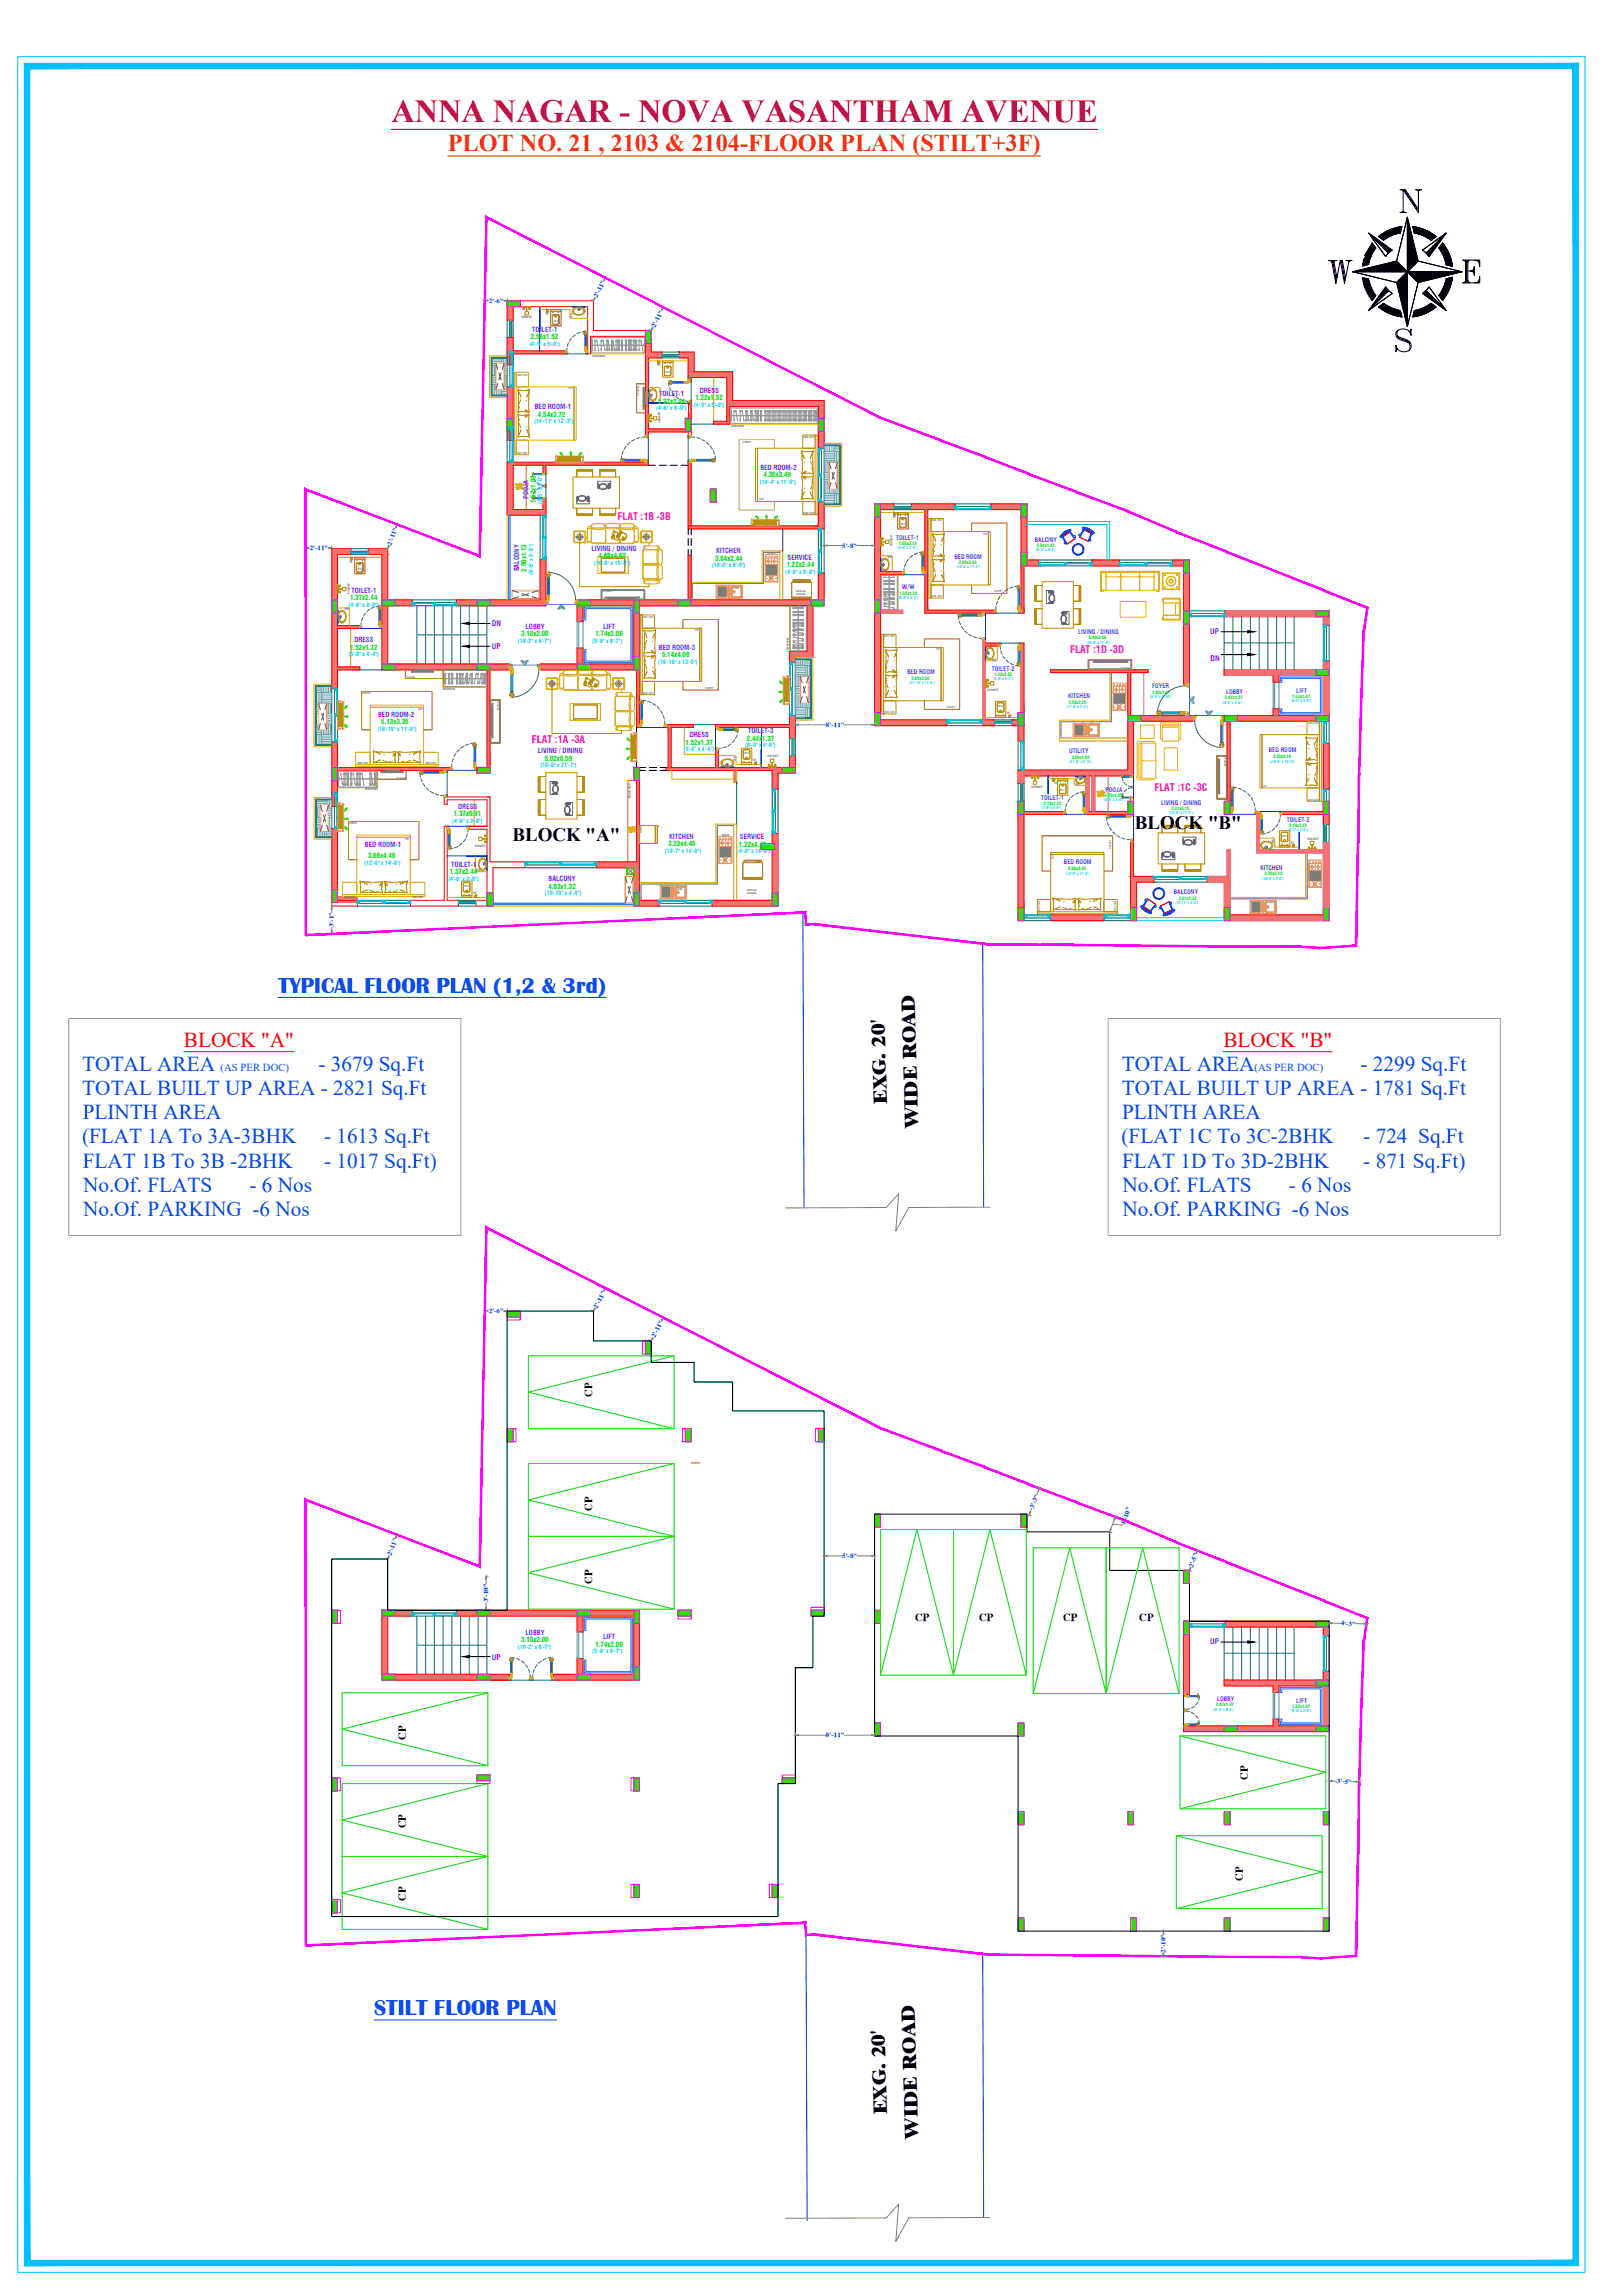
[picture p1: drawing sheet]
<svg xmlns="http://www.w3.org/2000/svg" width="594mm" height="841mm" viewBox="0 0 594 841" stroke-linecap="round" stroke-linejoin="round" font-family="sans-serif">
<defs><g id="words">
<text font-size="13.2" x="485.4" y="105.1">W</text>
<text font-size="11.8" fill="#b8002e" x="143.4" y="44.8">ANNA NAGAR - NOVA VASANTHAM AVENUE</text>
<text font-size="8.9" fill="#ff3f00" x="164" y="55.3">PLOT NO. 21 , 2103 &amp; 2104-FLOOR PLAN (STILT+3F)</text>
<g font-size="8.2" fill="#003fff">
<text x="101.8" y="363.8">TYPICAL FLOOR PLAN (1,2 &amp; 3rd)</text>
<text x="137" y="738.5">STILT FLOOR PLAN</text>
</g>
<g font-size="7.8" fill="#f00">
<text x="67.4" y="383.7">BLOCK &quot;A&quot;</text>
<text x="448.1" y="383.7">BLOCK &quot;B&quot;</text>
</g>
<g font-size="7.8" fill="#003fff">
<text x="30.2" y="392.5">TOTAL AREA</text>
<text x="116.7" y="392.5">- 3679 Sq.Ft</text>
<text x="410.9" y="392.5">TOTAL AREA</text>
<text x="498.3" y="392.5">- 2299 Sq.Ft</text>
<text x="30.2" y="401.3">TOTAL BUILT UP AREA - 2821 Sq.Ft</text>
<text x="410.9" y="401.3">TOTAL BUILT UP AREA - 1781 Sq.Ft</text>
<text x="30.3" y="410.1">PLINTH AREA</text>
<text x="411" y="410.1">PLINTH AREA</text>
<text x="30.1" y="419">(FLAT 1A To 3A-3BHK</text>
<text x="118.7" y="419">- 1613 Sq.Ft</text>
<text x="410.8" y="419">(FLAT 1C To 3C-2BHK</text>
<text x="499.3" y="419">- 724 Sq.Ft</text>
<text x="30.3" y="427.9">FLAT 1B To 3B -2BHK</text>
<text x="118.7" y="427.9">- 1017 Sq.Ft)</text>
<text x="411" y="427.9">FLAT 1D To 3D-2BHK</text>
<text x="499.3" y="427.9">- 871 Sq.Ft)</text>
<text x="30.4" y="436.8">No.Of. FLATS</text>
<text x="91.4" y="436.8">- 6 Nos</text>
<text x="411.1" y="436.8">No.Of. FLATS</text>
<text x="472.1" y="436.8">- 6 Nos</text>
<text x="30.4" y="445.7">No.Of. PARKING -6 Nos</text>
<text x="411.1" y="445.7">No.Of. PARKING -6 Nos</text>
</g>
<g font-size="7.2">
<text x="324.9" y="404.6" transform="rotate(-92 324.9 404.6)">EXG. 20'</text>
<text x="336.5" y="413.4" transform="rotate(-92 336.5 413.4)">WIDE ROAD</text>
<text x="324.9" y="774.9" transform="rotate(-92 324.9 774.9)">EXG. 20'</text>
<text x="336.5" y="783.7" transform="rotate(-92 336.5 783.7)">WIDE ROAD</text>
</g>
<g font-size="6.9">
<text x="415.7" y="303.8">BLOCK &quot;B&quot;</text>
<text x="187.7" y="308.1">BLOCK &quot;A&quot;</text>
</g>
<g font-size="3.9" fill="#003fff">
<text x="80.7" y="392.5">(AS PER DOC)</text>
<text x="459.5" y="392.5">(AS PER DOC)</text>
</g>
<g font-size="3.9">
<text x="216.9" y="511.9" transform="rotate(-90 216.9 511.9)">CP</text>
<text x="216.9" y="553.6" transform="rotate(-90 216.9 553.6)">CP</text>
<text x="216.9" y="580.3" transform="rotate(-90 216.9 580.3)">CP</text>
<text x="335.2" y="594">CP</text>
<text x="358.7" y="594">CP</text>
<text x="389.4" y="594">CP</text>
<text x="417.3" y="594">CP</text>
<text x="148.7" y="637.6" transform="rotate(-90 148.7 637.6)">CP</text>
<text x="457" y="652.3" transform="rotate(-90 457 652.3)">CP</text>
<text x="148.7" y="670" transform="rotate(-90 148.7 670)">CP</text>
<text x="455.2" y="689.3" transform="rotate(-90 455.2 689.3)">CP</text>
<text x="148.7" y="696.7" transform="rotate(-90 148.7 696.7)">CP</text>
</g>
<g font-size="3.7" fill="#ff00bf">
<text x="226.2" y="190.7">FLAT :1B -3B</text>
<text x="391.9" y="239.2">FLAT :1D -3D</text>
<text x="194.8" y="272.3">FLAT :1A -3A</text>
<text x="422.8" y="289.9">FLAT :1C -3C</text>
</g>
<g font-size="2.8" fill="#7f00ff">
<text x="180.2" y="229.6">DN</text>
<text x="443.3" y="232.4">UP</text>
<text x="180.2" y="237.9">UP</text>
<text x="443.4" y="242">DN</text>
<text x="443.3" y="602.6">UP</text>
<text x="180.2" y="608.2">UP</text>
</g>
<g font-size="2.6" fill="#0d0">
<text x="194.5" y="124.4">2.56x1.52</text>
<text x="240.9" y="148">1.37x2.44</text>
<text x="254.7" y="146.7">1.22x1.52</text>
<text x="197" y="152.7">4.54x3.72</text>
<text x="279.7" y="174.9">4.36x3.49</text>
<text x="196.3" y="184.3" transform="rotate(-90 196.3 184.3)">1.52x1.03</text>
<text x="192.8" y="209.5" transform="rotate(-90 192.8 209.5)">2.90x1.13</text>
<text x="219.2" y="204.5">4.88x4.62</text>
<text x="262" y="205.4">3.04x2.44</text>
<text x="288.1" y="207.8">1.22x2.44</text>
<text x="128.2" y="219.9">1.37x2.44</text>
<text x="190.9" y="233.2">3.10x2.00</text>
<text x="218.1" y="233.2">1.74x2.00</text>
<text x="128.2" y="238.1">1.52x1.32</text>
<text x="242.5" y="240.9">5.14x4.08</text>
<text x="139.6" y="265.5">5.13x3.35</text>
<text x="251.1" y="273">1.52x1.37</text>
<text x="273.6" y="271.5">2.44x1.37</text>
<text x="199.5" y="278.7">5.02x6.59</text>
<text x="166.2" y="299.2">1.37x0.91</text>
<text x="244.7" y="310">3.23x4.46</text>
<text x="270.7" y="310.3">1.22x4.46</text>
<text x="134.8" y="314.4">3.66x4.46</text>
<text x="164.8" y="320.3">1.37x2.44</text>
<text x="200.8" y="325.7">4.83x1.32</text>
<text x="190.9" y="601.8">3.10x2.00</text>
<text x="218.1" y="603.4">1.74x2.00</text>
</g>
<g font-size="2.6" fill="#7f00ff">
<text x="195" y="121.7">TOILET-1</text>
<text x="241.4" y="145.3">TOILET-1</text>
<text x="256.3" y="144">DRESS</text>
<text x="195.9" y="150">BED ROOM-1</text>
<text x="278.5" y="172.2">BED ROOM-2</text>
<text x="193.6" y="182.7" transform="rotate(-90 193.6 182.7)">POOJA</text>
<text x="216.6" y="201.7">LIVING / DINING</text>
<text x="262.3" y="202.7">KITCHEN</text>
<text x="190.1" y="209.4" transform="rotate(-90 190.1 209.4)">BALCONY</text>
<text x="288.5" y="205.1">SERVICE</text>
<text x="128.7" y="217.2">TOILET-1</text>
<text x="192.5" y="230.4">LOBBY</text>
<text x="221" y="230.4">LIFT</text>
<text x="129.8" y="235.4">DRESS</text>
<text x="241.4" y="238.2">BED ROOM-3</text>
<text x="138.5" y="262.7">BED ROOM-2</text>
<text x="274" y="268.8">TOILET-3</text>
<text x="196.9" y="276">LIVING / DINING</text>
<text x="252.7" y="270.2">DRESS</text>
<text x="167.8" y="296.5">DRESS</text>
<text x="133.7" y="310.4">BED ROOM-1</text>
<text x="245" y="307.3">KITCHEN</text>
<text x="271" y="307.6">SERVICE</text>
<text x="165.3" y="317.6">TOILET-1</text>
<text x="200.9" y="323">BALCONY</text>
<text x="192.5" y="599.1">LOBBY</text>
<text x="221" y="600.7">LIFT</text>
</g>
<g font-size="2.4" fill="#00f">
<text x="179" y="110.9" transform="rotate(1 179 110.9)">2'-6&quot;</text>
<text x="218.8" y="109.3" transform="rotate(-63 218.8 109.3)">2'-11&quot;</text>
<text x="239.9" y="120.2" transform="rotate(-63 239.9 120.2)">2'-11&quot;</text>
<text x="113.4" y="201.6">2'-11&quot;</text>
<text x="143.3" y="200" transform="rotate(-69 143.3 200)">2'-11&quot;</text>
<text x="308.5" y="200.7">5'-8&quot;</text>
<text x="302.5" y="266.4">8'-11&quot;</text>
<text x="122.3" y="339.8" transform="rotate(-90 122.3 339.8)">3'-1&quot;</text>
<text x="218.8" y="479.6" transform="rotate(-63 218.8 479.6)">2'-11&quot;</text>
<text x="179" y="481.1" transform="rotate(1 179 481.1)">2'-6&quot;</text>
<text x="239.9" y="490.4" transform="rotate(-63 239.9 490.4)">2'-11&quot;</text>
<text x="378.6" y="553.1" transform="rotate(-69 378.6 553.1)">3'-3&quot;</text>
<text x="412" y="559" transform="rotate(-70 412 559)">1'-10&quot;</text>
<text x="143.3" y="570.3" transform="rotate(-69 143.3 570.3)">2'-11&quot;</text>
<text x="308.5" y="571">5'-8&quot;</text>
<text x="436.9" y="574.6" transform="rotate(-68 436.9 574.6)">2'-5&quot;</text>
<text x="178.8" y="587.1" transform="rotate(-90 178.8 587.1)">3'-10&quot;</text>
<text x="491" y="595.7" transform="rotate(1 491 595.7)">4'-3&quot;</text>
<text x="302.5" y="636.6">8'-11&quot;</text>
<text x="489.6" y="653.5" transform="rotate(1 489.6 653.5)">3'-5&quot;</text>
<text x="426.9" y="715.6" transform="rotate(-89 426.9 715.6)">2'-10&quot;</text>
</g>
<g font-size="2.3" fill="#7f00ff">
<text x="328.2" y="197.9">TOILET-1</text>
<text x="379" y="198.4">BALCINY</text>
<text x="349.6" y="204.7">BED ROOM</text>
<text x="330.5" y="216">W/W</text>
<text x="394.9" y="232.4">LIVING / DINING</text>
<text x="363.3" y="245.9">TOILET-2</text>
<text x="332.3" y="247.2">BED ROOM</text>
<text x="391.2" y="255.8">KITCHEN</text>
<text x="422" y="252.3">FOYER</text>
<text x="449" y="254.5">LOBBY</text>
<text x="474.8" y="253.9">LIFT</text>
<text x="391.6" y="276">UTILITY</text>
<text x="464.7" y="275.5">BED ROOM</text>
<text x="381.4" y="293.1">TOILET-1</text>
<text x="404.9" y="290.1">POOJA</text>
<text x="425.3" y="294.8">LIVING / DINING</text>
<text x="471.3" y="301.1">TOILET-2</text>
<text x="389.7" y="316.8">BED ROOM</text>
<text x="461.6" y="318.7">KITCHEN</text>
<text x="430" y="327.7">BALCONY</text>
<text x="445.8" y="623.4">LOBBY</text>
<text x="474.8" y="624.1">LIFT</text>
</g>
<g font-size="2.1" fill="#0dd">
<text x="193.9" y="126.8">(4'-5&quot; x 5'-0&quot;)</text>
<text x="254.1" y="149.1">(4'-0&quot; x 5'-0&quot;)</text>
<text x="195.6" y="155.1">(14'-11&quot; x 12'-3&quot;)</text>
<text x="240.3" y="150.4">(4'-6&quot; x 8'-0&quot;)</text>
<text x="278.3" y="177.4">(14'-4&quot; x 11'-5&quot;)</text>
<text x="198.6" y="184.8" transform="rotate(-90 198.6 184.8)">(3'-5&quot; x 5'-0&quot;)</text>
<text x="217.6" y="206.9">(16'-0&quot; x 15'-2&quot;)</text>
<text x="260.8" y="207.8">(10'-0&quot; x 8'-0&quot;)</text>
<text x="195.3" y="210.8" transform="rotate(-90 195.3 210.8)">(9'-6&quot; x 3'-8&quot;)</text>
<text x="287.6" y="210.2">(4'-0&quot; x 8'-0&quot;)</text>
<text x="127.6" y="222.3">(4'-6&quot; x 8'-0&quot;)</text>
<text x="189.7" y="235.6">(10'-2&quot; x 6'-7&quot;)</text>
<text x="216.9" y="235.5">(5'-9&quot; x 6'-7&quot;)</text>
<text x="127.6" y="240.4">(5'-0&quot; x 4'-4&quot;)</text>
<text x="241.1" y="243.3">(16'-10&quot; x 13'-5&quot;)</text>
<text x="138.2" y="267.9">(16'-10&quot; x 11'-0&quot;)</text>
<text x="250.5" y="275.4">(5'-0&quot; x 4'-6&quot;)</text>
<text x="273" y="273.9">(8'-0&quot; x 4'-6&quot;)</text>
<text x="197.9" y="281.1">(16'-6&quot; x 21'-7&quot;)</text>
<text x="165.6" y="301.6">(4'-6&quot; x 3'-0&quot;)</text>
<text x="133.4" y="316.9">(12'-0&quot; x 14'-8&quot;)</text>
<text x="243.6" y="312.7">(10'-7&quot; x 14'-8&quot;)</text>
<text x="270" y="312.7">(4'-0&quot; x 14'-8&quot;)</text>
<text x="164.2" y="322.7">(4'-6&quot; x 8'-0&quot;)</text>
<text x="199.6" y="328.2">(15'-10&quot; x 4'-4&quot;)</text>
<text x="189.7" y="604.3">(10'-2&quot; x 6'-7&quot;)</text>
<text x="216.9" y="605.8">(5'-9&quot; x 6'-7&quot;)</text>
</g>
<g font-size="1.7" fill="#0d0">
<text x="329.2" y="199.8">1.52x2.13</text>
<text x="379.7" y="200.4">2.84x1.32</text>
<text x="351.2" y="206.6">3.20x3.45</text>
<text x="329.5" y="217.9">1.52x1.22</text>
<text x="398.8" y="234.3">5.48x3.56</text>
<text x="333.9" y="249.1">3.60x3.50</text>
<text x="364.2" y="247.7">1.22x2.53</text>
<text x="391.4" y="257.8">3.56x2.25</text>
<text x="422" y="254.2">1.82x1.47</text>
<text x="448.7" y="256.3">2.87x1.37</text>
<text x="473.3" y="255.8">1.52x1.37</text>
<text x="392.6" y="278.1">3.56x1.00</text>
<text x="466.3" y="277.9">3.20x3.10</text>
<text x="404.6" y="292.1">1.23x1.22</text>
<text x="382.2" y="294.8">2.13x1.22</text>
<text x="429.1" y="296.7">3.21x5.15</text>
<text x="472.2" y="302.9">2.19x1.22</text>
<text x="391.3" y="318.9">3.66x3.45</text>
<text x="463.1" y="320.8">3.20x2.13</text>
<text x="431.8" y="329.8">3.01x1.32</text>
<text x="445.4" y="625.3">2.87x1.37</text>
<text x="473.3" y="626">1.52x1.37</text>
</g>
<g font-size="1.4" fill="#0dd">
<text x="328.8" y="201.3">(5'-0&quot; x 7'-0&quot;)</text>
<text x="379.4" y="202">(9'-4&quot; x 4'-4&quot;)</text>
<text x="350.4" y="208.1">(10'-6&quot; x 11'-4&quot;)</text>
<text x="329.1" y="219.4">(5'-0&quot; x 4'-0&quot;)</text>
<text x="397.9" y="235.8">(18'-0&quot; x 11'-8&quot;)</text>
<text x="333.1" y="250.6">(11'-10&quot; x 11'-6&quot;)</text>
<text x="363.8" y="249.2">(4'-0&quot; x 8'-4&quot;)</text>
<text x="421.3" y="255.8">(6'-0&quot; x 4'-10&quot;)</text>
<text x="447.9" y="257.9">(9'-5&quot; x 4'-6&quot;)</text>
<text x="473" y="257.3">(5'-0&quot; x 4'-6&quot;)</text>
<text x="390.6" y="259.4">(11'-8&quot; x 7'-4&quot;)</text>
<text x="391.8" y="279.6">(11'-8&quot; x 3'-3&quot;)</text>
<text x="465.5" y="279.4">(10'-6&quot; x 10'-2&quot;)</text>
<text x="404.3" y="293.7">(4'-0&quot; x 4'-0&quot;)</text>
<text x="381.4" y="296.4">(7'-0&quot; x 4'-0&quot;)</text>
<text x="428.3" y="298.3">(10'-6&quot; x 17'-9&quot;)</text>
<text x="471.8" y="304.4">(7'-2&quot; x 4'-0&quot;)</text>
<text x="390.5" y="320.5">(12'-0&quot; x 11'-4&quot;)</text>
<text x="462.3" y="322.4">(10'-6&quot; x 7'-0&quot;)</text>
<text x="431" y="331.3">(9'-11&quot; x 4'-4&quot;)</text>
<text x="444.6" y="626.9">(9'-5&quot; x 4'-6&quot;)</text>
<text x="473" y="627.5">(5'-0&quot; x 4'-6&quot;)</text>
</g>
<g font-size="1.1" fill="#767676">
<text x="190.9" y="116.7">SHOWER</text>
<text x="200" y="115.6">HF</text>
<text x="208.8" y="114.8" transform="rotate(90 208.8 114.8)">WB</text>
<text x="240.8" y="134.2">HF</text>
<text x="241.9" y="155" transform="rotate(-90 241.9 155)">SHOWER</text>
<text x="327.1" y="189.9">HF</text>
<text x="326.9" y="200.3" transform="rotate(-90 326.9 200.3)">SHOWER</text>
<text x="128.1" y="206.4">HF</text>
<text x="325.2" y="204.6">WB</text>
<text x="128.1" y="217.6" transform="rotate(-90 128.1 217.6)">SHOWER</text>
<text x="126.3" y="223.7">WB</text>
<text x="363.4" y="242">WB</text>
<text x="361.6" y="253.4">SHOWER</text>
<text x="368.9" y="261.8">HF</text>
<text x="269.5" y="278.8" transform="rotate(-90 269.5 278.8)">WB</text>
<text x="275.9" y="279">HF</text>
<text x="281.1" y="277.6">SHOWER</text>
<text x="386.2" y="287.4">HF</text>
<text x="393.9" y="287.7" transform="rotate(-2 393.9 287.7)">WB</text>
<text x="231" y="292.5" transform="rotate(-90 231 292.5)">POOJA NICH</text>
<text x="377.8" y="288.7">SHOWER</text>
<text x="173.9" y="310.4">SHOWER</text>
<text x="466.7" y="309.1" transform="rotate(-90 466.7 309.1)">WB</text>
<text x="472.9" y="309.2">HF</text>
<text x="478.9" y="307.8">SHOWER</text>
<text x="174.3" y="319.3">WB</text>
<text x="173.4" y="327.7">HF</text>
</g>
<g font-size="1" fill="#767676">
<text x="202.8" y="117.9">W.C.</text>
<text x="217" y="130.9">WARDROBE</text>
<text x="243.8" y="136.7">W.C.</text>
<text x="267.9" y="156.6">WARDROBE</text>
<text x="294.2" y="160.4">SIDE UNIT</text>
<text x="272.1" y="162.4">CARPET</text>
<text x="278.1" y="183.3">COT</text>
<text x="294.2" y="188.4">SIDE UNIT</text>
<text x="330" y="192.3">W.C.</text>
<text x="281.3" y="203.2">RANGE</text>
<text x="131" y="208.7">W.C.</text>
<text x="268.7" y="216">SINK</text>
<text x="288.9" y="238.2" transform="rotate(-90 288.9 238.2)">WARDROBE</text>
<text x="132.6" y="254.4">CARPET</text>
<text x="162.2" y="252.8">WARDROBE</text>
<text x="153.2" y="260.2">COT</text>
<text x="365.7" y="259.2">W.C.</text>
<text x="130.9" y="280">SIDE UNIT</text>
<text x="155.8" y="280">SIDE UNIT</text>
<text x="272.6" y="276.4">W.C.</text>
<text x="133.8" y="289.6">WARDROBE</text>
<text x="388.2" y="290">W.C.</text>
<text x="127.8" y="302">CARPET</text>
<text x="148.4" y="307.8">COT</text>
<text x="264.4" y="306.2">RANGE</text>
<text x="469.7" y="306.6">W.C.</text>
<text x="126.1" y="329">SIDE UNIT</text>
<text x="151" y="329">SIDE UNIT</text>
<text x="170.2" y="325.1">W.C.</text>
<text x="248.1" y="326.1">SINK</text>
</g>
<g font-size="1" fill="#808080">
<text x="189.4" y="137.6">SIDE UNIT</text>
<text x="208.4" y="142.7">COT</text>
<text x="189.2" y="166.5">SIDE UNIT</text>
<text x="341.2" y="191">SIDE UNIT</text>
<text x="360.2" y="195.9">COT</text>
<text x="341.2" y="218.9">SIDE UNIT</text>
<text x="364.1" y="217">CARPET</text>
<text x="235.4" y="226.4">SIDE UNIT</text>
<text x="254.5" y="231.3">COT</text>
<text x="323.9" y="233.5">SIDE UNIT</text>
<text x="343" y="238.4">COT</text>
<text x="235.4" y="254.2">SIDE UNIT</text>
<text x="258.4" y="252.4">CARPET</text>
<text x="323.9" y="261.4">SIDE UNIT</text>
<text x="346.8" y="259.5">CARPET</text>
<text x="479.1" y="265.3">SIDE UNIT</text>
<text x="462.5" y="288.4">COT</text>
<text x="479.1" y="293.4">SIDE UNIT</text>
<text x="407" y="311" transform="rotate(-90 407 311)">CARPET</text>
<text x="385.9" y="314.9" transform="rotate(-90 385.9 314.9)">COT</text>
<text x="381" y="334" transform="rotate(-90 381 334)">SIDE UNIT</text>
<text x="408.9" y="334" transform="rotate(-90 408.9 334)">SIDE UNIT</text>
</g>
<g font-size=".9" fill="#767676">
<text x="234.2" y="144.9" transform="rotate(-90 234.2 144.9)">TV LEDGE</text>
<text x="220.6" y="217">TV LEDGE</text>
<text x="291.6" y="216.8">WASHING</text>
<text x="291.7" y="217.9">MACHINE</text>
<text x="410.6" y="245">TV LEDGE</text>
<text x="148.6" y="248.5">TV LEDGE</text>
<text x="182.3" y="256.8" transform="rotate(90 182.3 256.8)">TV LEDGE</text>
<text x="448.5" y="277.3" transform="rotate(90 448.5 277.3)">TV LEDGE</text>
<text x="145.3" y="285.3">TV LEDGE</text>
<text x="235.1" y="305.4" transform="rotate(-90 235.1 305.4)">FRIDGE</text>
<text x="273.7" y="326.5">WASHING</text>
<text x="273.8" y="327.6">MACHINE</text>
</g>
</g></defs>
<!-- layer: . -->
<g fill="#f27172" stroke="#f27172" stroke-width=".37">
<path d="M121.5 271.9h2.1v9.3z"/>
<path d="M143.5 282.3h2.6z"/>
<path d="M146.1 282.3h18.8z"/>
<path d="M141.1 282.3h5.4z"/>
<path d="M197.8 205.1h1z"/>
<path d="M220.4 219.8h9.6z"/>
<path d="M234.2 219.8h14.1v2.2z"/>
<path d="M253.2 219.8h42.4z"/>
<path d="M253.2 219.8h42.4v2.1z"/>
<path d="M295.6 219.8h1.5z"/>
<path d="M252.1 192.7h47.6z"/>
<path d="M252.1 192.7h49.8v1.1z"/>
<path d="M252.1 169.4h1.1z"/>
<path d="M252.1 169.4h1.1v23.3z"/>
<path d="M244 265.5h9.9z"/>
<path d="M244 281.2h.7z"/>
<path d="M244 282.3h47.3z"/>
<path d="M134.9 201.1l7.1 2.1v-2.1zM134.9 201.1l7.1 2.1h-7.1z"/>
<path d="M121.5 201.1l7 2.1v-2.1zM121.5 201.1l7 2.1h-7z"/>
<path d="M139.9 203.2l2.1 16.6v-16.6zM139.9 203.2l2.1 16.6h-2.1z"/>
<path d="M121.5 203.2l2.1 26.1v-26.1zM121.5 203.2l2.1 26.1h-2.1z"/>
<path d="M121.5 229.3l10.3 1v-1zM121.5 229.3l10.3 1h-10.3z"/>
<path d="M121.5 230.3l2.1 14.1v-14.1zM121.5 230.3l2.1 14.1h-2.1z"/>
<path d="M121.5 244.4l10.3 1.1v-1.1zM121.5 244.4l10.3 1.1h-10.3z"/>
<path d="M121.5 245.5l2.1 6.8v-6.8zM121.5 245.5l2.1 6.8h-2.1z"/>
<path d="M139.9 222l2.1 21.3v-21.3zM139.9 222l2.1 21.3h-2.1z"/>
<path d="M121.5 281.2h2.1zM121.5 271.9l2.1 9.3h-2.1z"/>
<path d="M121.5 281.2l43.4 1.1v-1.1zM121.5 281.2l43.4 1.1h-43.4z"/>
<path d="M141.1 282.3h5zM141.1 282.3h2.4zM121.5 282.3h22zM121.5 282.3h24.6z"/>
<path d="M140.7 282.3h5.8zM140.7 282.3h5.8z"/>
<path d="M121.5 282.3l2.1 3.7v-3.7zM121.5 282.3l2.1 3.7h-2.1z"/>
<path d="M121.5 286l2.1 8.5v-8.5zM121.5 286l2.1 8.5h-2.1z"/>
<path d="M121.5 294.5l2.1 1v-1zM121.5 294.5l2.1 1h-2.1z"/>
<path d="M121.5 303.6l2.1 25v-25zM121.5 303.6l2.1 25h-2.1z"/>
<path d="M123.6 328.6l7.3 1.2v-1.2zM123.6 328.6l7.3 1.2h-7.3z"/>
<path d="M123.6 329.8l7.3 .9v-.9zM123.6 329.8l7.3 .9h-7.3z"/>
<path d="M121.5 328.6l2.1 2.1v-2.1zM121.5 328.6l2.1 2.1h-2.1z"/>
<path d="M197.8 205.1l2.2 14.7v-14.7zM197.8 205.1l2.2 14.7h-2.2z"/>
<path d="M144.7 219.8l6.3 1v-1zM144.7 219.8l6.3 1h-6.3z"/>
<path d="M179.5 219.8l20.5 2.2v-2.2zM179.5 219.8l20.5 2.2h-20.5z"/>
<path d="M167.2 219.8l7.5 2.2v-2.2zM167.2 219.8l7.5 2.2h-7.5z"/>
<path d="M144.7 220.8l6.3 1.2v-1.2zM144.7 220.8l6.3 1.2h-6.3z"/>
<path d="M216.2 219.8h15.9zM216.2 219.8h15.9z"/>
<path d="M216.2 219.8l15.9 2.2v-2.2zM216.2 219.8l15.9 2.2h-15.9z"/>
<path d="M211.4 222l2.1 5.8v-5.8zM211.4 222l2.1 5.8h-2.1z"/>
<path d="M232.1 224.6l2.1 16.1v-16.1zM232.1 224.6l2.1 16.1h-2.1z"/>
<path d="M211.4 237.5l2.1 5.8v-5.8zM211.4 237.5l2.1 5.8h-2.1z"/>
<path d="M216.2 243.3l15.9 2.2v-2.2zM216.2 243.3l15.9 2.2h-15.9z"/>
<path d="M252.1 203.5l1.1 16.3v-16.3zM252.1 203.5l1.1 16.3h-1.1z"/>
<path d="M234.2 222h14.1zM234.2 219.8l14.1 2.2h-14.1z"/>
<path d="M253.2 219.8v2.1h42.4zM253.2 221.9h42.4z"/>
<path d="M295.6 219.8l1.5 2.1v-2.1zM295.6 219.8l1.5 2.1h-1.5z"/>
<path d="M295.6 221.9l1.5 .1zM295.6 221.9l1.5 .1z"/>
<path d="M295.6 222l2.1 16.7v-16.7zM295.6 222l2.1 16.7h-2.1z"/>
<path d="M289.2 238.7l8.5 2.2v-2.2zM289.2 238.7l8.5 2.2h-8.5z"/>
<path d="M289.2 240.9l2.1 1.8v-1.8zM289.2 240.9l2.1 1.8h-2.1z"/>
<path d="M299.7 183.8l2.2 8.9v-8.9zM299.7 183.8l2.2 8.9h-2.2z"/>
<path d="M252.1 193.8h49.8zM252.1 192.7l49.8 1.1h-49.8z"/>
<path d="M299.7 210h2.2zM299.7 210h2.2z"/>
<path d="M299.7 210l2.2 9.8v-9.8zM299.7 210l2.2 9.8h-2.2z"/>
<path d="M185.8 169.4l51.7 1.1v-1.1zM185.8 169.4l51.7 1.1h-51.7z"/>
<path d="M198.9 170.5l1.1 2.6v-2.6zM198.9 170.5l1.1 2.6h-1.1z"/>
<path d="M199.5 173.1l.5 .2zM199.5 173.1l.5 .2z"/>
<path d="M199.5 183l.5 2.4v-2.4zM199.5 183l.5 2.4h-.5z"/>
<path d="M198.9 185.4l1.1 1.3v-1.3zM198.9 185.4l1.1 1.3h-1.1z"/>
<path d="M185.8 170.5l2.1 16.2v-16.2zM185.8 170.5l2.1 16.2h-2.1z"/>
<path d="M185.8 186.7l14.2 2.1v-2.1zM185.8 186.7l14.2 2.1h-14.2z"/>
<path d="M185.8 112.4l2.1 4.9v-4.9zM185.8 112.4l2.1 4.9h-2.1z"/>
<path d="M185.8 123.7l2.1 4.9v-4.9zM185.8 123.7l2.1 4.9h-2.1z"/>
<path d="M185.8 128.6l21.3 1.1v-1.1zM185.8 128.6l21.3 1.1h-21.3z"/>
<path d="M185.8 129.7l2.1 3.9v-3.9zM185.8 129.7l2.1 3.9h-2.1z"/>
<path d="M185.8 141.8l2.1 19.5v-19.5zM185.8 141.8l2.1 19.5h-2.1z"/>
<path d="M252.1 192.7h1.1zM252.1 169.4l1.1 23.3h-1.1z"/>
<path d="M198 243.3l13.4 2.2v-2.2zM198 243.3l13.4 2.2h-13.4z"/>
<path d="M179.5 243.3l7 2.2v-2.2zM179.5 243.3l7 2.2h-7z"/>
<path d="M144.7 243.3l30 2.2v-2.2zM144.7 243.3l30 2.2h-30z"/>
<path d="M178.4 245.5l1.1 35.7v-35.7zM178.4 245.5l1.1 35.7h-1.1z"/>
<path d="M233.2 245.5l1 21.1v-21.1zM233.2 245.5l1 21.1h-1z"/>
<path d="M233.2 281.2l1 34.6v-34.6zM233.2 281.2l1 34.6h-1z"/>
<path d="M218.4 315.8l15.8 2.2v-2.2zM218.4 315.8l15.8 2.2h-15.8z"/>
<path d="M232.1 318l2.1 11.9v-11.9zM232.1 318l2.1 11.9h-2.1z"/>
<path d="M232.1 329.9l9.2 2.1v-2.1zM232.1 329.9l9.2 2.1h-9.2z"/>
<path d="M289.2 262.2l2.1 3.3v-3.3zM289.2 262.2l2.1 3.3h-2.1z"/>
<path d="M244 265.5l9.9 1.1v-1.1zM244 265.5l9.9 1.1h-9.9z"/>
<path d="M262.1 265.5l29.2 1.1v-1.1zM262.1 265.5l29.2 1.1h-29.2z"/>
<path d="M244 266.6h9.9zM244 266.6h9.9z"/>
<path d="M289.2 266.6l2.1 4v-4zM289.2 266.6l2.1 4h-2.1z"/>
<path d="M244.7 266.6l1.1 14.6v-14.6zM244.7 266.6l1.1 14.6h-1.1z"/>
<path d="M289.2 277l2.1 4.2v-4.2zM289.2 277l2.1 4.2h-2.1z"/>
<path d="M262.1 274.7l1 6.5v-6.5zM262.1 274.7l1 6.5h-1z"/>
<path d="M244.7 281.2h1.1zM244.7 281.2h1.1z"/>
<path d="M244 281.2l47.3 1.1v-1.1zM244 281.2l47.3 1.1h-47.3zM244 282.3h47.3z"/>
<path d="M282.8 282.3l8.5 1.1v-1.1zM282.8 282.3l8.5 1.1h-8.5z"/>
<path d="M268.7 282.3l1.1 4.4v-4.4zM268.7 282.3l1.1 4.4h-1.1z"/>
<path d="M282.8 283.4l2.2 5.7v-5.7zM282.8 283.4l2.2 5.7h-2.2z"/>
<path d="M236.4 125.9l2.1 3.1v-3.1zM236.4 125.9l2.1 3.1h-2.1z"/>
<path d="M236.4 129l6 2.1v-2.1zM236.4 129l6 2.1h-6z"/>
<path d="M236.4 131.1l1.1 26.1v-26.1zM236.4 131.1l1.1 26.1h-1.1z"/>
<path d="M236.4 157.2l14.6 1.1v-1.1zM236.4 157.2l14.6 1.1h-14.6z"/>
<path d="M236.4 158.3l1.1 1.4v-1.4zM236.4 158.3l1.1 1.4h-1.1z"/>
<path d="M248.8 129l5.4 2.1v-2.1zM248.8 129l5.4 2.1h-5.4z"/>
<path d="M252.1 131.1l2.1 5.1v-5.1zM252.1 131.1l2.1 5.1h-2.1z"/>
<path d="M252.1 136.2l16.2 2.1v-2.1zM252.1 136.2l16.2 2.1h-16.2z"/>
<path d="M252.1 138.3l1.1 1.1v-1.1zM252.1 138.3l1.1 1.1h-1.1z"/>
<path d="M266.2 138.3l2.1 8.5v-8.5zM266.2 138.3l2.1 8.5h-2.1z"/>
<path d="M266.2 146.8l35.7 2.1v-2.1zM266.2 146.8l35.7 2.1h-35.7z"/>
<path d="M299.7 148.9l2.2 4.4v-4.4zM299.7 148.9l2.2 4.4h-2.2z"/>
<path d="M266.2 148.9l1.1 5.5v-5.5zM266.2 148.9l1.1 5.5h-1.1z"/>
<path d="M299.7 153.3l2.2 2.1v-2.1zM299.7 153.3l2.2 2.1h-2.2z"/>
<path d="M261.4 154.4l5.9 1v-1zM261.4 154.4l5.9 1h-5.9z"/>
<path d="M299.7 155.4l2.2 8.9v-8.9zM299.7 155.4l2.2 8.9h-2.2z"/>
<path d="M252.2 147.5l1 .8v-.8zM252.2 147.5l1 .8h-1z"/>
<path d="M252.8 148.3l.4 3.1v-3.1zM252.8 148.3l.4 3.1h-.4z"/>
<path d="M252.2 151.4l1 1.9v-1.9zM252.2 151.4l1 1.9h-1z"/>
<path d="M252.2 153.3l1 3.9v-3.9zM252.2 153.3l1 3.9h-1z"/>
<path d="M251 157.2l2.2 1.1v-1.1zM251 157.2l2.2 1.1h-2.2z"/>
<path d="M282.8 305.4l2.2 24.5v-24.5zM282.8 305.4l2.2 24.5h-2.2z"/>
<path d="M260.8 329.9l24.2 2.1v-2.1zM260.8 329.9l24.2 2.1h-24.2z"/>
<path d="M484.7 272.4l2.1 16.8v-16.8zM484.7 272.4l2.1 16.8h-2.1z"/>
<path d="M469.4 297.4l15.3 1v-1zM469.4 297.4l15.3 1h-15.3z"/>
<path d="M484.7 298.4l2.1 3.8v-3.8zM484.7 298.4l2.1 3.8h-2.1z"/>
<path d="M449.5 264.3l1.1 29.4v-29.4zM449.5 264.3l1.1 29.4h-1.1z"/>
<path d="M375 297.4l14.7 1v-1zM375 297.4l14.7 1h-14.7z"/>
<path d="M372.9 298.4l2.1 34.2v-34.2zM372.9 298.4l2.1 34.2h-2.1z"/>
<path d="M384.7 335.3l19.7 2.1v-2.1zM384.7 335.3l19.7 2.1h-19.7z"/>
<path d="M414.1 308.2l1.1 13v-13zM414.1 308.2l1.1 13h-1.1z"/>
<path d="M414.1 321.2l8.5 2.1v-2.1zM414.1 321.2l8.5 2.1h-8.5z"/>
<path d="M414.1 323.3l2.2 9.3v-9.3zM414.1 323.3l2.2 9.3h-2.2z"/>
<path d="M450.6 335.3l34.1 2.1v-2.1zM450.6 335.3l34.1 2.1h-34.1z"/>
<path d="M333.9 184.6l16 1v-1zM333.9 184.6l16 1h-16z"/>
<path d="M362.9 184.6l11.1 2.2v-2.2zM362.9 184.6l11.1 2.2h-11.1z"/>
<path d="M333.9 185.6l16 1.2v-1.2zM333.9 185.6l16 1.2h-16z"/>
<path d="M374 189.4l2.1 13.2v-13.2zM374 189.4l2.1 13.2h-2.1z"/>
<path d="M376.1 205.2l4.3 1v-1zM376.1 205.2l4.3 1h-4.3z"/>
<path d="M376.1 206.2l4.3 1.2v-1.2zM376.1 206.2l4.3 1.2h-4.3z"/>
<path d="M338.7 186.8l1.1 36.8v-36.8zM338.7 186.8l1.1 36.8h-1.1z"/>
<path d="M338.7 223.6l25.6 1.1v-1.1zM338.7 223.6l25.6 1.1h-25.6z"/>
<path d="M374 207.4l1 17.3v-17.3zM374 207.4l1 17.3h-1z"/>
<path d="M359.9 234.4l1 1.3v-1.3zM359.9 234.4l1 1.3h-1z"/>
<path d="M359.9 235.7l6 1.1v-1.1zM359.9 235.7l6 1.1h-6z"/>
<path d="M374 235.7l1 25.4v-25.4zM374 235.7l1 25.4h-1z"/>
<path d="M359.9 236.8l1 27v-27zM359.9 236.8l1 27h-1z"/>
<path d="M370.7 263.8l2.2 2.1v-2.1zM370.7 263.8l2.2 2.1h-2.2z"/>
<path d="M359.9 263.8l4.3 2.1v-2.1zM359.9 263.8l4.3 2.1h-4.3z"/>
<path d="M322.5 263.8l24.4 2.1v-2.1zM322.5 263.8l24.4 2.1h-24.4z"/>
<path d="M372.9 265.9l2.1 5.7v-5.7zM372.9 265.9l2.1 5.7h-2.1z"/>
<path d="M320.4 189.4l2.1 7.5v-7.5zM320.4 189.4l2.1 7.5h-2.1z"/>
<path d="M320.4 196.9l2.1 1.6v-1.6zM320.4 196.9l2.1 1.6h-2.1z"/>
<path d="M320.4 198.5l2.1 1.6v-1.6zM320.4 198.5l2.1 1.6h-2.1z"/>
<path d="M320.4 200.1l2.1 9.4v-9.4zM320.4 200.1l2.1 9.4h-2.1z"/>
<path d="M320.4 209.5l10.2 1.1v-1.1zM320.4 209.5l10.2 1.1h-10.2z"/>
<path d="M320.4 210.6l2.1 9.3v-9.3zM320.4 210.6l2.1 9.3h-2.1z"/>
<path d="M320.4 224.7l2.1 36.4v-36.4zM320.4 224.7l2.1 36.4h-2.1z"/>
<path d="M384.7 245.4l35.8 1.1v-1.1zM384.7 245.4l35.8 1.1h-35.8z"/>
<path d="M413.1 246.5l1 15.7v-15.7zM413.1 246.5l1 15.7h-1z"/>
<path d="M417.8 262.2l19.2 2.1v-2.1zM417.8 262.2l19.2 2.1h-19.2z"/>
<path d="M413.1 264.3l2.1 17.9v-17.9zM413.1 264.3l2.1 17.9h-2.1z"/>
<path d="M372.9 282.2l42.3 2.1v-2.1zM372.9 282.2l42.3 2.1h-42.3z"/>
<path d="M372.9 284.3l2.1 2.8v-2.8zM372.9 284.3l2.1 2.8h-2.1z"/>
<path d="M399.9 284.3l1.1 13.1v-13.1zM399.9 284.3l1.1 13.1h-1.1z"/>
<path d="M397.8 284.3l1 13.1v-13.1zM397.8 284.3l1 13.1h-1z"/>
<path d="M397.8 297.4l15.3 1v-1zM397.8 297.4l15.3 1h-15.3z"/>
<path d="M448.7 223.8l33.3 2.2v-2.2zM448.7 223.8l33.3 2.2h-33.3z"/>
<path d="M484.7 226l2.1 3.2v-3.2zM484.7 226l2.1 3.2h-2.1z"/>
<path d="M484.7 242.2l2.1 3.2v-3.2zM484.7 242.2l2.1 3.2h-2.1z"/>
<path d="M448.4 245.4l33.6 2.2v-2.2zM448.4 245.4l33.6 2.2h-33.6z"/>
<path d="M466.3 247.6l2.1 2.4v-2.4zM466.3 247.6l2.1 2.4h-2.1z"/>
<path d="M484.7 247.6l2.1 14.6v-14.6zM484.7 247.6l2.1 14.6h-2.1z"/>
<path d="M466.3 259.7l2.1 2.5v-2.5zM466.3 259.7l2.1 2.5h-2.1z"/>
<path d="M453.2 262.2l28.8 2.1v-2.1zM453.2 262.2l28.8 2.1h-28.8z"/>
<path d="M400 205.2l10 1v-1zM400 205.2l10 1h-10z"/>
<path d="M429.5 205.2l4 2.2v-2.2zM429.5 205.2l4 2.2h-4z"/>
<path d="M400 206.2l10 1.2v-1.2zM400 206.2l10 1.2h-10z"/>
<path d="M433.5 210l2.2 13.8v-13.8zM433.5 210l2.2 13.8h-2.2z"/>
<path d="M433.5 228.7l2.2 22.1v-22.1zM433.5 228.7l2.2 22.1h-2.2z"/>
<path d="M322.5 184.6l4.9 2.2v-2.2zM322.5 184.6l4.9 2.2h-4.9z"/>
<path d="M322.5 223.6l8.1 1.1v-1.1zM322.5 223.6l8.1 1.1h-8.1z"/>
<path d="M449.5 311.5l1.1 9.7v-9.7zM449.5 311.5l1.1 9.7h-1.1z"/>
<path d="M442.1 321.2l8.5 1.1v-1.1zM442.1 321.2l8.5 1.1h-8.5z"/>
<path d="M442.1 322.3l8.5 1v-1zM442.1 322.3l8.5 1h-8.5z"/>
<path d="M448.4 323.3l2.2 9.3v-9.3zM448.4 323.3l2.2 9.3h-2.2z"/>
<path d="M139.9 590.1l11.1 2.1v-2.1zM139.9 590.1l11.1 2.1h-11.1z"/>
<path d="M139.9 592.2l2.1 21.4v-21.4zM139.9 592.2l2.1 21.4h-2.1z"/>
<path d="M179.5 613.6l7 1.1v-1.1zM179.5 613.6l7 1.1h-7z"/>
<path d="M179.5 614.7l7 1v-1zM179.5 614.7l7 1h-7z"/>
<path d="M144.7 613.6l30 2.1v-2.1zM144.7 613.6l30 2.1h-30z"/>
<path d="M139.9 613.6l4.8 2.1v-2.1zM139.9 613.6l4.8 2.1h-4.8z"/>
<path d="M211.4 590.1l22.8 2.1v-2.1zM211.4 590.1l22.8 2.1h-22.8z"/>
<path d="M167.2 590.1l44.2 2.1v-2.1zM167.2 590.1l44.2 2.1h-44.2z"/>
<path d="M211.4 592.2l2.1 5.8v-5.8zM211.4 592.2l2.1 5.8h-2.1z"/>
<path d="M232.1 592.2l2.1 21.4v-21.4zM232.1 592.2l2.1 21.4h-2.1z"/>
<path d="M211.4 607.8l2.1 5.8v-5.8zM211.4 607.8l2.1 5.8h-2.1z"/>
<path d="M202.7 613.6l31.5 2.1v-2.1zM202.7 613.6l31.5 2.1h-31.5z"/>
<path d="M448.7 594.1l33.3 2.2v-2.2zM448.7 594.1l33.3 2.2h-33.3z"/>
<path d="M484.7 596.3l2.1 3.1v-3.1zM484.7 596.3l2.1 3.1h-2.1z"/>
<path d="M484.7 612.5l2.1 3.2v-3.2zM484.7 612.5l2.1 3.2h-2.1z"/>
<path d="M448.4 615.7l33.6 2.1v-2.1zM448.4 615.7l33.6 2.1h-33.6z"/>
<path d="M466.3 617.8l2.1 2.5v-2.5zM466.3 617.8l2.1 2.5h-2.1z"/>
<path d="M433.5 598.9l2.2 22.1v-22.1zM433.5 598.9l2.2 22.1h-2.2z"/>
<path d="M484.7 617.8l2.1 14.6v-14.6zM484.7 617.8l2.1 14.6h-2.1z"/>
<path d="M466.3 630l2.1 2.4v-2.4zM466.3 630l2.1 2.4h-2.1z"/>
<path d="M453.2 632.4l28.8 2.2v-2.2zM453.2 632.4l28.8 2.2h-28.8z"/>
<path d="M433.5 632.4l14.9 2.2v-2.2zM433.5 632.4l14.9 2.2h-14.9z"/>
<path d="M484.7 308.7l2.1 2.8v-2.8zM484.7 308.7l2.1 2.8h-2.1z"/>
<path d="M460.3 297.4l1 14.1v-14.1zM460.3 297.4l1 14.1h-1z"/>
<path d="M460.3 311.5l26.5 1v-1zM460.3 311.5l26.5 1h-26.5z"/>
<path d="M484.7 312.5l2.1 20.1v-20.1zM484.7 312.5l2.1 20.1h-2.1z"/>
</g>
<!-- layer: Wall-Main -->
<g fill="none" stroke="#f00" stroke-width=".37">
<path d="M185.8 110.2h31.6v10.9h21.1v7.9h3.9v2.1h-4.9v26.1h14.7v-9.7h1v12.2h-1.1v-1.4h-14.6v1.4h-1.1v-36.4h-20.1v6.4h-1.1v-17.3h-27.3v4.9h-2.1zM185.8 123.7h2.1v4.9h19.2v1.1h-19.2v3.9h-2.1zM248.8 129h5.4v7.2h14.1v10.6h33.6v17.5h-2.2v-15.4h-32.4v6.5h-5.9v-1h4.8v-16.1h-13v1.1h-1.1v-8.3h-3.3zM185.8 141.8h2.1v19.5h-2.1zM299.7 155.4h.1M301.9 153.3h.1M185.8 169.4h51.7v1.1h-37.5v2.8h-1.1v-2.8h-11v16.2h11v-3.7h1.1v5.8h-14.2zM252.1 192.7h47.6v-8.9h2.2v10h-49.8v-24.4h1.1v23.3M320.4 184.6h7v2.2h-4.9v22.7h8.1v1.1h-8.1v13h8.1v1.1h-8.1v39.1h24.4v2.1h-26.5zM333.9 184.6h16v2.2h-10.1v36.8h24.5v1.1h-25.6v-37.9h-4.8zM362.9 184.6h13.2v20.6h4.3v2.2h-5.4v17.3h-1v-37.9h-11.1zM121.5 201.1h7v2.1h-4.9v26.1h8.2v1h-8.2v14.1h8.2v1.1h-8.2v6.8h-2.1z"/>
<path d="M134.9 201.1h7.1v18.7h9v2.2h-9v21.3h44.5v2.2h-7v36.8h-4.8v-1.1h3.7v-35.7h-38.5v-42.3h-5zM167.2 219.8h30.6v-14.7h2.2v16.9h-32.8zM211.4 219.8h40.7v-16.3h1.1v16.3h46.5v-9.8h2.2v12l-4.2-.1v19h-6.4v1.8h-2.1v-4h6.4v-16.8l-61.4 .1v44.6h-1v-21.1h-35.2v-2.2h13.4v-5.8h2.1v5.8h18.6v-21.3h-18.6v5.8h-2.1zM400 205.2h10v2.2h-10zM429.5 205.2h6.2v45.6h-2.2v-43.4h-4zM211.4 222h.1M359.9 234.4h1v1.3h5v1.1h-5v27h3.3v2.1h-4.3zM448.7 223.8h38.1v5.4h-2.1v-3.2h-36zM384.7 245.4h35.8v1.1h-6.4v15.7h22.9v2.1h-21.8v20h-14.2v13.1h13.1v-4.8h1.1v5.8h-17.4v-14.1h-22.8v2.8h-2.1v-4.9h40.2v-35.7h-28.4zM448.4 245.4h36.3v-3.2h2.1v22.1h-36.2v34.1h-1.1v-34.1h-1.1v-2.1h17.9v-2.5h2.1v2.5h16.3v-14.6h-16.3v2.4h-2.1v-2.4h-17.9zM121.5 271.9h2.1v9.3h41.3v1.1h-41.3v13.2h-2.1zM262.1 265.5h27.1v-3.3h2.1v8.4h-2.1v-4h-27.1z"/>
<path d="M291.3 267.7h.1M372.9 265.9v5.7h2.1v-35.9h-1v28.1h-3.3v2.1h4.3M484.7 272.4h2.1v16.8h-2.1zM162.7 292h16.8v23.8h12.8v2.2h-11.7v14h-6.3v-2.1h4.1v-26h-6.5v-1.1h6.5v-9.7h-14.6v1.6h-1.1zM163.8 292h.1M233.2 281.2h1v48.7h7.1v2.1h-9.2v-14h-13.7v-2.2h14.8zM268.7 282.3h-24.7v-1.1h.7v-14.6h-.7v-1.1h9.9v1.1h-8.1v14.6h16.3v-6.5h1v6.5h26.1v-4.2h2.1v6.4h-6.3v5.7h-2.2v-6.8h-13M372.9 293.7h2.1v3.7h14.7v1h-14.7v39h-2.1zM398.8 284.3h1.1v13.1h-1.1zM460.3 297.4h1v14.1h23.4v-2.8h2.1v28.7h-38.4v-14.1h-6.3v-2.1h7.4v-9.7h1.1v23.8h34.1v-22.8h-24.4zM469.4 297.4h17.4v4.8h-2.1v-3.8h-15.3zM121.5 303.6h2.1v26.3h7.3v2.1h-9.4z"/>
<path d="M162.7 302.8h1.1v27.1h4.1v2.1h-17.5v-2.1h12.3zM282.8 305.4h2.2v26.6h-24.2v-2.1h22zM414.1 308.2h1.1v13h7.4v2.1h-6.3v14.1h-2.2zM384.7 335.3h19.7v2.1h-19.7zM238.5 499.3h3.9M211.4 590.1v7.9h2.1v-5.8h18.6v21.4h-18.6v-5.8h-2.1v5.8h-8.7v2.1h31.5v-25.6h-67v2.1h44.2M297.7 592.2h4.2M433.5 594.1h2.2v26.9h-2.2zM448.7 594.1h38.1v5.3h-2.1v-3.1h-36zM179.5 615.7h7h-46.6v-25.6h11.1v2.1h-9v21.4h44.5v2.1M448.4 615.7h36.3v-3.2h2.1v22.1h-53.3v-2.2h32.8v-2.4h2.1v2.4h16.3v-14.6h-16.3v2.5h-2.1v-2.5h-17.9zM233.2 651.5h1"/>
</g>
<!-- layer: Room_text -->
<g fill="none" stroke="#105689" stroke-width=".37">
<path d="M152.7 222v21.3M152.7 232.6h25.6M155.9 222v21.3M159.1 222v21.3M162.3 222v21.3M165.5 222v21.3M168.7 222v21.3M171.9 222v21.3M175.1 222v21.3M178.3 222v21.3M448.4 226v19.4M448.4 235.6h25.6"/>
<path d="M451.6 226v19.4M454.8 226v19.4M458 226v19.4M461.2 226v19.4M464.4 226v19.4M467.6 226v19.4M470.8 226v19.4M474 226v19.4M152.7 592.2v21.4M155.9 592.2v21.4M159.1 592.2v21.4M162.3 592.2v21.4"/>
<path d="M165.5 592.2v21.4M168.7 592.2v21.4M171.9 592.2v21.4M175.1 592.2v21.4M178.3 592.2v21.4M448.4 596.3v19.4M451.6 596.3v19.4M454.8 596.3v19.4M458 596.3v19.4M461.2 596.3v19.4M464.4 596.3v19.4M467.6 596.3v19.4"/>
<path d="M470.8 596.3v19.4M474 596.3v19.4M152.7 602.9h25.6M448.4 605.9h25.6"/>
</g>
<!-- layer: SILL WALL -->
<g fill="none" stroke="#dda500" stroke-width=".37">
<path d="M197.9 112.4v1h10.8v2.8l.3 .4 6.2 .1M237.5 132.2h14.6M261.4 138.3v16.1M237.5 142l3.8-.1 .4 .3 .1 5.3M322.5 187.8h16.2M123.6 204.2h16.3M253.2 213.4h25.9v-11.5h7.6v17.9M285.6 201.9v17.9M322.5 203.7h3.8l.5 .2v5.6M328.9 210.6v13M123.6 222.7h3.8M127.4 222.7l.5 .5"/>
<path d="M128 223.3v6M128.5 230.3v14.1M289.2 222v16.7M365.3 236.8v4.9l-.6 .5M162.2 245.5v6.4h16.2M360.9 242.2h3.9M406.5 246.5v17.4h-18.4v7.7h25M250.6 266.6v9.8h11.5M263.1 276.9h6M269.1 276.9l.5 .5M269.6 277.4v2.8h9.1v1M360.9 263h13.1"/>
<path d="M388.1 270.5h25M138.3 282.3v6.4h-14.7M173.6 293.1v9.7M246.1 282.3v3.2h22.6M268.7 282.3v4.4h1.1v-4.4M384 285.4h9.4v1.9M393.4 287.2l.5 .6h4.4M174.1 313.9v5.3l.5 .2h3.8M268.7 302v27.9M460.3 307.1h.1M461.4 307.1h4.9M466.3 307.1l.5 .5"/>
<path d="M466.9 307.7v2.7h8.8M478.3 312.5v16.4h-27.7M163.8 328.9h14.6M234.2 323.4h28v-21.4h7.6v27.9"/>
</g>
<!-- layer: Handrail-Balcony -->
<path d="M185.8 188.8v31M180.6 332h51.5" fill="none" stroke="#ffbf00" stroke-width=".37"/>
<path d="M186.3 188.8v31M186.8 188.8v31M180.6 331h51.5M180.6 331.5h51.5" fill="none" stroke="#006edd" stroke-width=".37"/>
<!-- layer: Furniture -->
<g fill="none" stroke="#767676" stroke-width=".37">
<path d="M220.4 219.4l.2 .2M220.4 217v.2M220.4 217.3v.2M220.4 217.6v.1M220.4 217.9v1.4M220.7 219.6h.8M221.5 216.4h-1.1v.5M221.6 219.6h.2M221.6 216.4h.2M221.9 219.6h.2M221.9 216.4h.2M222.2 219.6h.2"/>
<path d="M222.2 216.4h.2M222.5 219.6h2.3M222.5 216.4h2.3M224.9 219.6h.2M224.9 216.4h.2M225.2 219.6h.2M225.2 216.4h.2M225.5 219.6h.2M225.5 216.4h.2M225.8 219.6h2.3M225.8 216.4h2.3M228.2 219.6h.2"/>
<path d="M228.2 216.4h.2M228.5 219.6h.2M228.5 216.4h.2M228.8 219.6h2.3M228.8 216.4h2.3M231.2 219.6h.2M231.2 216.4h.2M231.5 219.6h.2M231.5 216.4h.2M231.8 219.6h.2M231.8 216.4h.2M232.1 219.6h2.3"/>
<path d="M232.1 216.4h2.3M234.5 219.6h.2M234.5 216.4h.2M234.8 219.6h.2M234.8 216.4h.2M235.1 219.6h.2M235.1 216.4h.2M235.4 219.6h.2M235.4 216.4h.2M235.7 216.4l.2 .2M235.9 219.4l-.2 .2M235.9 216.6v.3"/>
<path d="M235.9 217v.2M235.9 217.3v.2M235.9 217.6v.1M235.9 217.9v1.4M253.6 215.7v.2M253.6 216v.2M253.6 216.3v.2M253.6 216.6v2M253.6 218.7v.2M253.6 219v.2M253.6 219.3v.2M253.6 219.6v.2"/>
<path d="M254.4 213.9h-.8v1.7M254.5 213.9h.2M254.8 213.9h.2M255.1 213.9h.2M255.4 213.9h2.3M257.8 213.9h.2M258.1 213.9h.2M258.4 213.9h.2M258.7 213.9h2M260.8 213.9h.2M261.1 213.9h.2M261.4 213.9h.2"/>
<path d="M261.7 213.9h2.3M264.1 213.9h.2M264.4 213.9h.2M264.7 213.9h.2M265 213.9h2.3M267.4 213.9h.2M267.7 213.9h.2M268 213.9h2.3M270.4 213.9h.2M270.7 213.9h.2M271 213.9h.2M271.3 213.9h2.3"/>
<path d="M273.7 213.9h.2M274 213.9h.2M274.3 213.9h.2M274.6 213.9h2M276.7 213.9h.2M277 213.9h.2M277.3 213.9h.2M279.7 213.8l-2.1 .1M279.7 204.2v.1M279.7 204.5v.1M279.7 204.8v.1M279.7 205v2"/>
<path d="M279.7 207.2v.1M279.7 207.5v.1M279.7 207.8v.1M279.7 208.1v2.2M279.7 210.5v.1M279.7 210.8v.1M279.7 211.1v.1M279.7 211.4v1.9M279.7 213.5v.1M279.9 202.4h-.2v1.6M280 202.4h.2M280.3 202.4h.2"/>
<path d="M280.6 202.4h.2M280.9 202.4h2.3M283.3 202.4h.2M283.6 202.4h.2M283.9 202.4h.2M284.2 202.4h1.4M179.8 256.9v2.3M179.8 259.3v.2M179.8 259.6v.2M179.8 259.9v.2M179.9 256.7l-.1 .1M180.1 256.7h.1"/>
<path d="M180.4 256.7h2.2M182.8 256.7l.1 .1M182.9 256.9v2.3M182.9 259.3v.2M182.9 259.6v.2M182.9 259.9v.2M398.8 245l.2 .1M398.8 242.3v1.9M398.8 244.4v.1M398.8 244.7v.1M399 242l-.2 .2M399 242h.6"/>
<path d="M399 245.1h.6M399.7 242h.2M399.7 245.1h.2M400 242h.1M400 245.1h.1M400.3 242h.1M400.3 245.1h.1M400.6 242h2.3M400.6 245.1h2.3M403 242h.2M403 245.1h.2M403.3 242h.2"/>
<path d="M403.3 245.1h.2M403.6 242h.1M403.6 245.1h.1M403.9 242h2.3M403.9 245.1h2.3M406.3 242h.2M406.3 245.1h.2M406.6 242h.2M406.6 245.1h.2M406.9 242h2.3M406.9 245.1h2.3M407.1 246.5v2"/>
<path d="M407.1 248.7v.1M407.1 248.9v.2M407.1 249.2v.2M407.1 249.5v2.3M407.1 252v.1M407.1 252.3v.1M407.1 252.5v.2M407.1 252.8v2M407.1 255v.1M407.1 255.3v.1M407.1 255.6v.1M407.1 255.8v2.3"/>
<path d="M407.1 258.3v.1M407.1 258.6v.1M407.1 258.9v.1M407.1 259.2v2.2M409.3 242h.2M409.3 245.1h.2M409.6 242h.2M409.6 245.1h.2M409.9 242h.2M409.9 245.1h.2M410.2 242h2.3M410.2 245.1h2.3"/>
<path d="M412.6 242h.2M412.6 245.1h.2M412.9 242h.2M412.9 245.1h.2M413.2 242h.2M413.2 245.1h.2M413.5 242h.5M414.1 242l.1 .2M414.2 242.3v1.9M414.2 244.4v.1M414.2 244.7v.1M414.2 245l-.7 .1"/>
<path d="M179.8 271.9l.1 .2M179.8 260.2v2.3M179.8 262.6v.2M179.8 262.9v.2M179.8 263.2v.2M179.8 263.5v2M179.8 265.6v.2M179.8 265.9v.2M179.8 266.2v.2M179.8 266.5v2.3M179.8 268.9v.2M179.8 269.2v.2"/>
<path d="M179.8 269.5v.2M179.8 269.8v2M180.1 272.1h.1M180.4 272.1h2.2M182.9 271.9l-.1 .2M182.9 260.2v2.3M182.9 262.6v.2M182.9 262.9v.2M182.9 263.2v.2M182.9 263.5v2M182.9 265.6v.2M182.9 265.9v.2"/>
<path d="M182.9 266.2v.2M182.9 266.5v2.3M182.9 268.9v.2M182.9 269.2v.2M182.9 269.5v.2M182.9 269.8v2M388.6 266.6v.2M388.6 266.9v.2M388.6 267.2v.2M388.6 267.5v2M388.6 269.6v.2M388.6 269.9v.2"/>
<path d="M388.6 270.2v.3M388.8 264.5l-.2 2M388.9 264.5h2.3M391.3 264.5h.2M391.6 264.5h.2M391.9 264.5h.2M392.2 264.5h2.3M394.6 264.5h.2M394.9 264.5h.2M395.2 264.5h.2M395.5 264.5h2M397.6 264.5h.2"/>
<path d="M397.9 264.5h.2M398.2 264.5h.2M398.5 264.5h2.3M400.9 264.5h.2M401.2 264.5h.2M401.5 264.5h.2M401.8 264.5h2M403.9 264.5h.2M404.2 264.5h.2M404.5 264.5h.2M407.1 261.6v.1M407.1 261.9v.1"/>
<path d="M407.1 262.2v2.3h-2.3M446 277.4v.2M446 277.7v2.3M446.2 277.1l-.2 .2M446.2 277.1h.3M446.6 277.1h.2M446.9 277.1h.2M447.2 277.1h.2M447.5 277.1l1.7 .2M449.2 277.4v.2M449.2 277.7v2.3M446 292.4l.2 .2"/>
<path d="M446 280.1v.2M446 280.4v.2M446 280.7v.2M446 281v2.3M446 283.4v.2M446 283.7v.2M446 284v.2M446 284.3v2M446 286.4v.2M446 286.7v.2M446 287v.2M446 287.3v2.3"/>
<path d="M446 289.7v.2M446 290v.2M446 290.3v.2M446 290.6v1.7M446.2 292.6h.3M446.6 292.6h.2M446.9 292.6h.2M447.2 292.6h.2M447.5 292.6h1.4M449.2 292.4l-.2 .2M449.2 280.1v.2M449.2 280.4v.2"/>
<path d="M449.2 280.7v.2M449.2 281v2.3M449.2 283.4v.2M449.2 283.7v.2M449.2 284v.2M449.2 284.3v2M449.2 286.4v.2M449.2 286.7v.2M449.2 287v.2M449.2 287.3v2.3M449.2 289.7v.2M449.2 290v.2"/>
<path d="M449.2 290.3v.2M449.2 290.6v1.7M262.8 302.8v.2M262.8 303.1v.2M262.8 303.4v2M262.8 305.5v.2M262.8 305.8v.2M262.8 306.1v.2M262.8 306.4v2.3M262.8 308.8v.2M262.8 309.1v.2M262.8 309.4v.2"/>
<path d="M262.8 309.7v2M262.8 311.8v.2M262.8 312.1v.2M262.8 312.4v.2M262.8 312.7v2.3M262.8 315.1v.2M262.8 315.4v.2M262.8 315.7v.2M262.8 316v2.3M262.8 318.4v.2M262.8 318.7v.2M262.8 319v2.3"/>
<path d="M263 302.5l-.2 .2M263.1 302.5h.2M263.4 302.5h.2M263.7 302.5h.2M264 302.5h2.3M266.4 302.5h.2M266.7 302.5h.2M267 302.5h.2M267.3 302.5h1.4M478.8 312.5v1M478.8 313.7v.1M478.8 314v.1"/>
<path d="M478.8 314.3v.1M478.8 314.6v2M478.8 316.7v.2M478.8 317v.1M478.8 317.3v.1M478.8 317.6v2.3M478.8 320v.2M234.8 324.3v.2M234.8 324.6v2.3M234.8 327v.2M234.8 327.3v.2M234.8 327.6v.2"/>
<path d="M234.8 327.9v2M236.4 324h-1.6v.2M236.5 324h.2M236.8 324h.2M237.1 324h.2M237.4 324h2M239.5 324h.2M239.8 324h.2M240.1 324h.2M240.4 324h2.3M242.8 324h.2M243.1 324h.2"/>
<path d="M243.4 324h.2M243.7 324h2M245.8 324h.2M246.1 324h.2M246.4 324h.2M246.7 324h2.3M249.1 324h.2M249.4 324h.2M249.7 324h.2M250 324h2.3M252.4 324h.2M252.7 324h.2"/>
<path d="M253 324h.2M253.3 324h2M255.5 324h.1M255.7 324h.2M256 324h.2M256.3 324h2.3M258.8 324h.1M259.1 324h.1M259.3 324h.2M259.6 324h2M261.8 324h.1M262.1 324h.1"/>
<path d="M262.4 324h.1M262.8 322.3l-.1 1.7M262.8 321.4v.2M262.8 321.7v.2M262.8 322v.2M450.6 329.4h.1M450.8 329.4h.1M451.1 329.4h.1M451.4 329.4h.1M451.7 329.4h2.3M454.1 329.4h.2M454.4 329.4h.1"/>
<path d="M454.7 329.4h.1M455 329.4h2M457.1 329.4h.2M457.4 329.4h.2M457.7 329.4h.1M458 329.4h2.3M460.4 329.4h.2M460.7 329.4h.2M461 329.4h.2M461.3 329.4h2.3M463.7 329.4h.2M464 329.4h.2"/>
<path d="M464.3 329.4h2.3M466.7 329.4h.2M467 329.4h.2M467.3 329.4h.2M467.6 329.4h2.3M470 329.4h.2M470.3 329.4h.2M470.6 329.4h.2M470.9 329.4h2M473 329.4h.2M473.3 329.4h.2M473.6 329.4h.2"/>
<path d="M473.9 329.4h2.3M476.3 329.4h.2M476.6 329.4h.2M476.9 329.4h.2M478.8 320.3v.1M478.8 320.6v.1M478.8 320.9v2.3M478.8 323.3v.2M478.8 323.6v.2M478.8 323.9v2.3M478.8 326.3v.2M478.8 326.6v.2"/>
<path d="M478.8 326.9v.2M478.8 327.2v2.2h-1.6"/>
</g>
<!-- layer: 0 -->
<path d="M169.5 236.8l2.5-.3v.8zM169.5 228.5l2.5-.4v.8zM457 239.5l2.5 .4-2.5 .4zM457 231.1l2.5 .4-2.5 .4zM169.5 607.1l2.5-.4v.8zM457 601.3l2.5 .5-2.5 .4z" fill="#000" stroke="#000" stroke-width=".37"/>
<g fill="none" stroke="#000" stroke-width=".37">
<path d="M512.8 69.5h1.9l4.8 7.2M512.8 77.9h2.3M513.1 77.9l.8-.4 .8 .4M513.1 69.5l.8 .4M514.3 69.5l4.8 7.2M515.5 79.6v40M515.5 79.6l-4 16.1M515.5 79.6l3.9 16.1M518.3 69.5h2.4M518.7 69.5l.8 .4 .8-.4M519.5 69.9v8l-5.6-8.4v8M495.4 99.6l16.1 3.9"/>
<path d="M495.4 99.6h40M501.3 85.5l8.6 6.1-2.4 2.4M501.3 85.5l7.3 7.2M501.3 85.5l6.2 8.5M501.5 95.9l-.7 1.3M502.3 93.8l-2.1 3.5M502.3 86.4l7.4 5.4M502.8 89.4l-3.5 6.1M503.1 89.8l-4.1 7M503.2 87.3l6.3 4.6M503.4 90.2l-4.3 7.4M503.6 90.5l-4 6.9"/>
<path d="M503.9 90.9l-.1 .2M503.9 90.9a14.5 14.5 0 0 0-2.7 6.1M503.9 90.9l-1.3-1.8-2.8 4.6M504.1 88.3l5.2 3.8M505.1 89.2l4.1 3M505.7 86.1l-.5 .8M506 90.1l3 2.2M506.5 85.5l-.9 1.7M506.8 88a14.5 14.5 0 0 1 6.1-2.7l.6-2.3a16.5 16.5 0 0 0-8.6 3.7l1.9 1.3M506.9 91l2 1.5M507.3 85.1l-1.4 2.3M507.8 92l.9 .6"/>
<path d="M507.9 84.7l-1.7 3M508.6 84.4l-2 3.5M509.2 84.1l-2.1 3.7M509.9 83.9l-2 3.4M510.5 83.7l-1.9 3.2M511 83.6l-1.7 2.9M511.5 95.7l7.9 7.8M511.5 95.7l-16.1 3.9M511.6 83.4l-1.6 2.9M511.7 95.9l-15.4 3.7M511.9 96l-14.7 3.6M512 96.2l-13.9 3.4"/>
<path d="M512.2 83.3l-1.6 2.7M512.2 96.4l-13.2 3.2M512.4 96.5l-12.6 3.1M512.5 96.7l-11.8 2.9M512.7 83.2l-1.6 2.6M512.7 96.9l-11.1 2.7M512.9 85.2l-.1 .2M512.9 97.1l-10.4 2.5M513.1 97.2l-9.7 2.4M513.2 83.1l-1.5 2.5M513.3 97.4l-9.1 2.2M513.3 83.8l-1 1.7"/>
<path d="M513.4 97.6l-8.3 2M513.6 97.7l-7.6 1.9M513.8 97.9l-6.9 1.7M513.9 98.1l-6.2 1.5M514.1 98.3l-5.5 1.3M514.3 98.5l-4.8 1.1M514.4 98.6l-4 1M514.6 98.8l-3.4 .8M514.8 99l-2.7 .6M515 99.1l-2 .5M515.1 99.3l-1.2 .3M515.1 99.9l.4 1.3"/>
<path d="M515.3 99.5l-.6 .1M515.3 99.8l.2 .5M515.5 81.4l3.5 14.6M515.5 80.5l3.7 15.4M515.5 82.2l3.4 14M515.5 83.1l3.2 13.3M515.5 87.5l2.3 9.7M515.5 86.6l2.5 10.5M515.5 85.8l2.7 11.1M515.5 84l3 12.5M515.5 84.9l2.8 11.8M515.5 89.3l2 8.3"/>
<path d="M515.5 88.4l2.2 9M515.5 97.1l.4 2M515.5 98l.3 1.3M515.5 96.3l.6 2.7M515.5 95.4l.8 3.4M515.5 98.9l.1 .6M515.5 92.8l1.3 5.5M515.5 93.6l1.1 4.9M515.5 91.9l1.5 6.2M515.5 91l1.7 6.9M515.5 94.5l.9 4.1M515.5 90.1l1.8 7.6"/>
<path d="M516.1 99.6l-.5 .2M517 99.6l-1.2 .3M517.5 83.1v.1M517.9 99.6l-2 .5M518 83.1l-.4 .7M518.4 83.2l-.6 1.2M518.8 99.6l-2.7 .7M518.9 83.3l-1 1.6M519.3 83.4l-1.2 2M519.4 95.7l-7.9 7.8M519.4 95.7l16 3.9M519.7 99.6l-3.4 .8"/>
<path d="M519.7 83.5l-1.1 2M520.1 83.6l-1.1 2M520.5 83.7l-1.1 2M520.5 99.6l-4.1 1M521 83.8l-1.2 2M521.3 84l-1.1 2M521.4 99.6l-4.8 1.2M521.7 84.1l-1.1 2M522.1 84.3l-1.1 2M522.3 99.6l-5.5 1.4M522.5 84.5l-1.1 1.9M522.9 84.7l-1.1 1.9"/>
<path d="M523.2 99.6l-6.2 1.5M523.3 84.9l-1.1 1.9M523.6 85.1l-1.1 1.9M524 85.3l-1.1 1.9M524 91l-1.4 2M524.1 99.6l-6.9 1.7M524.4 85.5l-1.2 1.9M524.7 85.7l-1.1 2M524.9 99.6l-7.6 1.9M524.9 90.1l-2.2 3.1M525 86l-1.1 1.9M525.4 86.2l-1 1.6"/>
<path d="M525.7 86.5l-.5 .7M525.8 99.6l-8.3 2M525.9 89.2l-3 4.1M526 86.7a16.7 16.7 0 0 0-8.6-3.7l.6 2.4a14 14 0 0 1 6.1 2.6l1.9-1.3M526.7 99.6l-9 2.2M526.8 88.3l-3.8 5.2M527 90.9a14.5 14.5 0 0 1 2.7 6.1M527.6 99.6l-9.8 2.4M527.7 87.3l-4.5 6.4M528.3 89a16.7 16.7 0 0 1 3.7 8.6l-2.3-.5M528.4 89.1l-1.4 1.8M528.5 99.6l-10.5 2.6"/>
<path d="M528.5 89.2l-1.2 2.1M528.7 86.4l-5.4 7.4M528.8 89.5l-1.3 2.1M529 89.9l-1.2 2.2M529.3 90.3l-1.3 2.2M529.3 99.6l-11.1 2.7M529.5 90.7l-1.3 2.2M529.6 85.5l-8.6 6.1 2.4 2.4M529.6 85.5l-7.3 7.2M529.6 85.5l-6.2 8.5M529.8 91.1l-1.3 2.2M530 91.5l-1.3 2.3"/>
<path d="M530.2 99.6l-11.9 2.9M530.2 91.9l-1.3 2.4M530.5 92.4l-1.4 2.4M530.7 92.8l-1.4 2.5M530.9 93.3l-1.5 2.6M531.1 99.6l-12.6 3.1M531.1 93.8l-1.5 2.7M531.3 94.3l-1.6 2.8M531.4 94.9l-1.3 2.2M531.6 95.4l-1.1 1.9M531.7 96l-.7 1.4M531.8 96.6l-.4 .9"/>
<path d="M531.9 99.6l-13.2 3.3M532 97.3l-.2 .3M532.8 99.6l-13.9 3.4M533.7 99.6l-14.7 3.6M534.6 99.6l-15.4 3.8M535.4 99.6l-16 3.9M535.6 95.3h6.4v2.4l-.4-2.4M536 95.3l.8 .4M536.4 95.3l.4 .8M536.8 95.3v8.4M537.2 95.7v7.6M537.6 95.3v8.4"/>
<path d="M537.6 99.3h2.4M538 95.3l-.4 .8M538.4 95.3l-.8 .4M540 97.7v3.2l-.4-1.6zM540 98.5l-.8 .8 .8 .8M540 98.9l-1.6 .4 1.6 .4M540 95.3l2 .4M540.8 95.3l1.2 .8M541.2 95.3l.8 1.2M501.2 102.1a14.5 14.5 0 0 0 2.7 6.2l-1.3 1.8M501.2 102.2l-1.6 2.7M501.4 102.8l-1.6 2.6"/>
<path d="M501.5 103.4l-1.5 2.5M501.7 103.9l-1.5 2.5M501.8 104.5l-1.4 2.4M502 105l-1.3 2.3M502.3 105.4l-1.4 2.4M502.5 105.9l-1.3 2.2M502.7 106.4l-1.3 2.2M502.9 106.8l-1.2 2.2M503.1 107.2l-1.2 2.1M503.4 107.6l-1.2 2.1M503.7 108l-1.2 2.1M505.7 112l-.5 .8"/>
<path d="M506.5 111.4l-.9 1.6M506.8 111.1a14.5 14.5 0 0 0 6.1 2.7l.6 2.3a17.1 17.1 0 0 1-8.6-3.6M506.8 111.2l-1.9 1.3M507 111.3l-1.1 2M507.4 111.6l-1.2 1.9M507.5 105.2l2.4 2.3M507.5 105.2l-6.2 8.5M507.6 105.4l-5.3 7.4M507.7 111.8l-1.1 1.9M507.8 105.6l-4.6 6.3M507.9 105.7l-3.8 5.2M508 105.9l-2.9 4.1"/>
<path d="M508.1 112l-1.1 1.9M508.2 106.1l-2.2 3M508.3 106.2l-1.4 1.9M508.4 112.2l-1.1 2M508.5 106.4l-.7 .8M508.6 106.5l-7.3 7.2M508.8 112.4l-1.1 2M509.2 112.6l-1.1 1.9M509.5 112.8l-1.1 1.9M509.9 107.6l-8.6 6.1M509.9 113l-1.1 1.9M510.3 113.1l-1.1 1.9"/>
<path d="M510.7 113.3l-1.1 1.9M511.1 113.4l-1.1 1.9M511.5 113.5l-1.1 2M511.5 103.5l4 16.1M511.7 103.4l3.8 15.3M511.9 103.2l3.6 14.6M512 113.6l-1.2 2M512 103l3.5 14M512.2 102.9l3.3 13.2M512.4 113.7l-1.2 2M512.4 102.7l3.1 12.5M512.5 102.5l3 11.9"/>
<path d="M512.7 102.3l2.8 11.2M512.8 113.8l-1.1 2.1M512.9 102.2l2.6 10.4M513 114.3l-.9 1.6M513.1 102l2.4 9.7M513.1 114.9l-.6 1.1M513.3 101.8l2.2 9.1M513.3 115.5l-.4 .6M513.4 101.6l2.1 8.4M513.4 116.1h.1M513.6 101.5l1.9 7.6M513.8 101.3l1.7 6.9"/>
<path d="M513.9 101.1l1.6 6.2M514.1 101l1.4 5.5M514.3 100.8l1.2 4.8M514.4 100.6l1.1 4.1M514.6 100.4l.9 3.4M514.8 100.3l.7 2.6M515 100.1l.5 2M518.1 113.8l-.1 .3M518.6 113.7l-1 1.8M519.2 113.6l-1.5 2.5M519.4 103.5l-3.9 16.1M519.8 113.4l-1.5 2.7"/>
<path d="M520.4 113.2l-1.6 2.7M521 112.9l-1.6 2.9M521 107.5l2.4-2.3 6.2 8.5M521.1 107.6l8.5 6.1M521.2 107.4l7.5 5.4M521.4 107.3l6.3 4.6M521.6 107.2l5.2 3.7M521.6 112.7l-1.7 3M521.7 107l4.2 3M521.9 106.9l3 2.2M522.1 106.8l1.9 1.3M522.2 106.6l.9 .6"/>
<path d="M522.3 112.3l-1.8 3.2M522.3 106.5l7.3 7.2M523 111.9l-1.9 3.4M523.8 111.4l-2.1 3.6M524.4 111.3l-2 3.5M524.7 111.6l-1.7 2.9M525 111.8l-1.3 2.3M525.4 112l-1 1.7M525.7 112.3l-.5 .8M526 112.5a17.1 17.1 0 0 1-8.5 3.6l.5-2.3a14.5 14.5 0 0 0 6.1-2.7l1.9 1.4M527.3 107.9l-.2 .4M529.7 102.1a14.5 14.5 0 0 1-2.7 6.2"/>
<path d="M529.7 102.2l2.3-.6a16.7 16.7 0 0 1-3.7 8.5l-1.3-1.8M530.2 102.1l-.8 1.3M530.7 101.9l-2.2 3.8M531 105.6l-2.5 4.5M531.3 101.8l-4 6.9M531.6 103.7l-3.5 6.1M531.9 101.6l-4.3 7.5M531.9 102.4l-4.1 7M535.6 103.7h6.4v-2.4l-.4 2.4M536.8 103.3l-.8 .4M536.8 102.9l-.4 .8M537.6 102.9l.4 .8"/>
<path d="M537.6 103.3l.8 .4M542 103.3l-2 .4M542 102.9l-1.2 .8M542 102.5l-.8 1.2M511.7 123l.4 .7 4 1.6 .3 .8M512.1 121a1.64 1.64 0 0 0 .8 2.7l2.4 .8 1.1 .8a2.34 2.34 0 0 1 0 2.9 2.34 2.34 0 0 1-2.8 .7l-1.1-.4-.8-.8-.4-1.2v2.4l.4-1.2M516.4 121.7l.4-1.1v2.4a3.1 3.1 0 0 0-2.4-2.4 3.1 3.1 0 0 0-3.1 1.1v1.3l.4 .7 1.2 .8 3.2 1.2 .3 .8v1.2l-.3 .8M172 236.8h7.5M172 228.5h7.5M447.3 239.9h9.7M447.3 231.5h9.7M172 607.1h7.5"/>
<path d="M447.3 601.8h9.7"/>
</g>
<!-- layer: . -->
<g fill="none" stroke="#37dd00" stroke-width=".37">
<path d="M185.8 110.2l2.1 2.2-2.1-2.1M185.8 110.5l1.9 1.9M185.8 110.8l1.6 1.6M185.8 110.9l1.5 1.5M185.8 110.4l2 2M185.8 110.6l1.8 1.8M185.8 110.7l1.7 1.7M185.8 111l1.4 1.4M185.8 111.1l1.2 1.3M185.8 111.2l1.1 1.2M185.8 111.4l1 1M185.8 111.4l.9 1-.9-.9"/>
<path d="M185.8 111.6l.7 .8M185.8 111.7l.6 .7M185.8 111.9l.5 .5M185.8 112l.4 .4M185.8 112.3l.1 .1M185.9 112.4l-.1-.2 .2 .2M186 110.2l2.2 2.2M186.1 110.2l2.4 2.2M186.4 110.2l2.3 2.2-2.2-2.2M186.6 110.2l2.1 2.2M186.9 110.2l2.1 2.2-2.3-2.2 2.1 2.2M187 110.2l2.1 2.2"/>
<path d="M187 110.2l2.2 2.2M187.1 110.2l2.3 2.2M187.3 110.2l2.3 2.2-2.2-2.2M187.5 110.2l2.3 2.2M187.7 110.2l2.2 2.2-2.1-2.2M188 112.4l-2.1-2.2 2.2 2.2M188 110.2l2.2 2.2M188.1 110.2l2.2 2.2M188.2 110.2l2.3 2.2-2.2-2.2M188.6 110.2l2 2.1M188.7 110.2l1.9 1.9M188.9 110.2l1.7 1.7"/>
<path d="M189.1 110.2l1.5 1.5M189.2 110.2l1.4 1.5M189.3 110.2l1.3 1.3M189.7 110.2l.9 .9-.8-.9M189.9 110.2l.7 .7M190 110.2l.6 .7M190 112.4l-2.1-2.2 2.2 2.2M190.1 110.2l.5 .5M190.2 110.2l.4 .4M190.3 110.2l.3 .4M190.4 110.2l.2 .2M190.6 110.2v.1"/>
<path d="M190.6 110.2h.1M190.6 111.3l-1.1-1.1 1.1 1.2M190.6 112l-1.8-1.8 1.8 1.9M190.6 112.3l-2.1-2.1 2.1 2.2M236.4 121.1h.1M236.4 123.5l2.1-2.1-2.1 2.2M236.4 125l2.1-2.2-2.1 2.3M236.4 125.3l2.1-2.1-2.1 2.3M236.5 121.1l-.1 .2M236.6 121.1l-.2 .3M236.8 121.1l-.4 .4M236.9 121.1l-.5 .7"/>
<path d="M237.1 125.9l1.4-1.4-1.3 1.4M237.2 121.1l-.8 .8M237.3 121.1l-.9 1M237.4 125.9l1.1-1-1 1M237.5 121.1l-1.1 1.1M237.6 121.1l-1.2 1.2M237.7 121.1l-1.3 1.4M237.8 121.1l-1.4 1.5M238 121.1l-1.6 1.6M238.1 121.1l-1.7 1.7M238.1 125.9l.4-.3-.3 .3M238.2 121.1l-1.8 1.9"/>
<path d="M238.4 121.1l-2 2M238.4 121.1l-2 2.1M238.5 121.2l-2.1 2.1M238.5 121.3l-2.1 2.2M238.5 121.5l-2.1 2.2M238.5 121.7l-2.1 2.3M238.5 121.9l-2.1 2.2 2.1-2.1M238.5 122l-2.1 2.2M238.5 122.2l-2.1 2.3M238.5 122.5l-2.1 2.1M238.5 122.5l-2.1 2.3M238.5 122.7l-2.1 2.2"/>
<path d="M238.5 123l-2.1 2.2M238.5 123.1l-2.1 2.2M238.5 123.3l-2.1 2.4M238.5 123.6l-2.1 2.2M238.5 123.7l-2.1 2.2M238.5 123.8l-2.1 2.1M238.5 123.9l-2.1 2M238.5 124l-1.9 1.9M238.5 124.2l-1.8 1.7M238.5 124.4l-1.5 1.5M238.5 124.7l-1.2 1.2M238.5 124.8l-1.1 1.1"/>
<path d="M238.5 125l-.9 .9M238.5 125.2l-.6 .7M238.5 125.4l-.5 .5M238.5 125.8l-.1 .1M185.8 153.3h.1M185.8 154.6l1.3-1.3-1.3 1.4M185.8 157.4l2.1-2.1-2.1 2.2M185.9 153.3l-.1 .1M186 153.3l-.2 .2M186.2 153.3l-.4 .4M186.3 153.3l-.5 .5M186.4 153.3l-.6 .6"/>
<path d="M186.6 153.3l-.8 .7M186.7 153.3l-.9 .9 1-.9M186.9 153.3l-1.1 1.1M186.9 158.1l1-1-.9 1M187 153.3l-1.2 1.2M187.1 153.3l-1.3 1.3M187.3 153.3l-1.5 1.5 1.5-1.5M187.5 153.3l-1.7 1.7M187.6 153.3l-1.8 1.8 1.8-1.8M187.7 153.3l-1.9 1.9M187.9 153.7l-2.1 2.2M187.9 154l-2.1 2.2"/>
<path d="M187.9 154.4l-2.1 2.2M187.9 154.8l-2.1 2.2M187.9 155.1l-2.1 2.2 2.1-2.1M187.9 155.4l-2.1 2.3 2.1-2.1M187.9 155.8l-2.1 2.3M187.9 156.1l-2 2M187.9 156.2l-1.9 1.9M187.9 156.5l-1.6 1.6M187.9 156.6l-1.4 1.5M187.9 156.9l-1.2 1.2M187.9 157l-1.1 1.1M187.9 157.3l-.8 .8"/>
<path d="M187.9 157.6l-.5 .5M187.9 157.6l-.4 .5M187.9 157.9l-.1 .2M187.9 158l-.1 .1M187.9 153.4l-2.1 1.9M187.9 153.4l-2.1 2.2M187.9 153.5l-2.1 2.2M187.9 153.8l-2.1 2.2 2.1-2.1M187.9 154.2l-2.1 2.2M187.9 154.3l-2.1 2.1M187.9 154.5l-2.1 2.2 2.1-2M187.9 154.7l-2.1 2.2"/>
<path d="M187.9 154.9l-2.1 2.2 2.1-2M187.9 155.6l-2.1 2.2M187.9 155.7l-2.1 2.2M187.9 156l-2.1 2.1M187.9 156.4l-1.7 1.7M187.9 156.7l-1.4 1.4 1.4-1.4M187.9 157.4l-.7 .7 .7-.6M187.9 157.8l-.2 .3M251 153.3h.1M251 154.7l1.4-1.4-1.4 1.5M251 156.2l2.2-2.2-2.2 2.2M251 158l2.2-2.2-2.2 2.3"/>
<path d="M251 153.8l.5-.5-.5 .5M251 156.3l2.2-2.1-2.2 2.2M251 156.7l2.2-2.2-2.2 2.3M251.1 153.3l-.1 .2M251.1 158.1l2.1-1.9-2 1.9M251.4 153.3l-.4 .4M251.6 153.3l-.6 .6M251.8 153.3l-.8 .8M251.9 153.3l-.9 .9M252 153.3l-1 1M252.2 153.3l-1.2 1.2 1.2-1.2M252.2 158.1l1-.9-.9 .9"/>
<path d="M252.4 153.3l-1.4 1.3M252.6 153.3l-1.6 1.6 1.7-1.6M252.8 153.3l-1.8 1.8M252.9 153.3l-1.9 1.9M253 153.3l-2 2M253.1 153.3l-2.1 2M253.2 153.3l-2.2 2.2 2.2-2.1M253.2 153.7l-2.2 2.2M253.2 154.4l-2.2 2.1M253.2 154.7l-2.2 2.2M253.2 154.8l-2.2 2.4M253.2 155.1l-2.2 2.2 2.2-2.1"/>
<path d="M253.2 155.4l-2.2 2.3 2.2-2.1M253.2 156.2l-1.9 1.9 1.9-1.7M253.2 153.4l-2.2 2.2M253.2 153.6l-2.2 2.1M253.2 153.8l-2.2 2.2 2.2-2M253.2 154.3l-2.2 2.1M253.2 155.3l-2.2 2.1M253.2 155.3l-2.2 2.2M253.2 155.6l-2.2 2.2M253.2 155.7l-2.2 2.2M253.2 156l-2.2 2.1M253.2 156.5l-1.7 1.6"/>
<path d="M253.2 156.7l-1.6 1.4M253.2 156.8l-1.4 1.3M253.2 156.9l-1.3 1.2M253.2 157l-1 1.1M253.2 157.4l-.8 .7M253.2 157.5l-.7 .6M253.2 157.6l-.5 .5M253.2 157.8l-.4 .3M253.2 157.8l-.3 .3M253.2 157.9l-.2 .2M253.2 158.1h-.1M299.7 153.3h.1"/>
<path d="M299.7 155.4l2.2-2.1-2.2 2.2M299.7 153.8l.6-.5-.6 .6M299.7 155.6l2.2-2.1-2.2 2.2M299.7 157.4l2.2-2.1-2.2 2.2M299.7 157.8l2.2-2.1-2.2 2.2M299.7 156.2l2.2-2.2-2.2 2.2M299.7 158l2.2-2.2-2.2 2.3M299.8 153.3l-.1 .1M299.9 153.3l-.2 .2M300 153.3l-.3 .2M300.1 153.3l-.4 .4M300.4 153.3l-.7 .6"/>
<path d="M300.5 153.3l-.8 .7M300.6 153.3l-.9 .9M300.7 153.3l-1 .9M300.8 153.3l-1.1 1.1M301 153.3l-1.3 1.3M301.1 153.3l-1.4 1.3M301.2 153.3l-1.5 1.5M301.3 153.3l-1.6 1.8M301.6 153.3l-1.9 1.9M301.7 153.3l-2 2M301.8 153.3l-2.1 2M301.9 153.8l-2.2 2.3 2.2-2.2"/>
<path d="M301.9 154.3l-2.2 2.1M301.9 153.4l-2.2 2.1M301.9 154.5l-2.2 2.2 2.2-2M301.9 153.7l-2.2 2.2M301.9 154.9l-2.2 2.2 2.2-2M301.9 156.1l-2 2M301.9 156.2l-1.9 1.9M301.9 156.4l-1.8 1.7M301.9 156.5l-1.7 1.6M301.9 156.7l-1.4 1.4M301.9 156.9l-1.3 1.2M301.9 154.2l-2.2 2.2"/>
<path d="M301.9 154.4l-2.2 2.1M301.9 154.7l-2.2 2.2M301.9 154.8l-2.2 2.2M301.9 155.1l-2.2 2.2 2.2-2.1M301.9 155.4l-2.2 2.3M301.9 156l-2.2 2.1M301.9 156.3l-1.8 1.8M301.9 156.6l-1.5 1.5M301.9 157l-1 1.1M301.9 157.3l-.9 .8M301.9 157.4l-.7 .7M301.9 157.5l-.6 .6"/>
<path d="M301.9 157.8l-.5 .3M301.9 157.9l-.3 .2M301.9 158.1h-.1M260.4 179.2l-.2 .2M260.6 179.2l-.4 .4M260.7 179.2l-.5 .6M260.8 179.2l-.6 .7M261 179.2l-.8 .8M261.1 179.2l-.9 1 1-1M261.2 179.2l-1 1.1M261.3 179.2l-1.1 1.2M261.5 179.2l-1.3 1.3"/>
<path d="M261.6 179.2l-1.4 1.5M261.7 179.2l-1.5 1.6M261.8 179.2l-1.6 1.7M261.9 179.2l-1.7 1.7M262 179.2l-1.8 1.8M262.1 179.2l-1.9 2M262.2 179.2l-2 2.1M262.3 180l-2.1 2.2M262.3 179.9l-2.1 2.2M262.3 179.8l-2.1 2.2M262.3 179.6l-2.1 2.3 2.1-2.2M262.3 179.6l-2.1 2.1"/>
<path d="M262.3 179.4l-2.1 2.2M262.3 179.3l-2.1 2.2 2.1-2.1M262.3 179.2l-2.1 2.2M262.3 184v.1M262.3 183.9l-.2 .2M262.3 183.8l-.3 .3M262.3 183.6l-.5 .5M262.3 183.5l-.6 .6M262.3 183.3l-.7 .8 .7-.7M262.3 183.2l-.8 .9M262.3 183.1l-1 1M262.3 183l-1 1.1"/>
<path d="M262.3 182.8l-1.2 1.3M262.3 182.6l-1.3 1.5M262.3 182.4l-1.6 1.7M262.3 182.3l-1.7 1.8M262.3 182.2l-1.9 1.9M262.3 182.1l-2 2M262.3 181.9l-2.1 2.2M262.3 181.7l-2.1 2.3M262.3 181.6l-2.1 2.2M262.3 181.6l-2.1 2.1M262.3 181.4l-2.1 2.2M262.3 181.3l-2.1 2.2"/>
<path d="M262.3 181.2l-2.1 2.1M262.3 181l-2.1 2.2M262.3 180.8l-2.1 2.3 2.1-2.1M262.3 180.7l-2.1 2.2M262.3 180.6l-2.1 2.3M262.3 180.5l-2.1 2.2 2.1-2.1M262.3 180.3l-2.1 2.2 2.1-2.1M262.3 180.2l-2.1 2.2M262.3 180.1l-2.1 2.2M320.4 187.6l2.1-2.1-2.1 2.2M320.4 188.9l2.1-2.1-2.1 2.2M320.4 186.7l2.1-2.1-2.1 2.2"/>
<path d="M320.4 185.2l.7-.6-.7 .7M320.4 184.7l.2-.1-.2 .3 .3-.3-.3 .4 .4-.4-.4 .4M320.4 184.6h.1M320.9 184.6l-.5 .6M321.2 184.6l-.8 .8M321.2 184.6l-.8 .9M321.3 184.6l-.9 1M321.4 184.6l-1 1.1M321.5 184.6l-1.1 1.1M321.6 184.6l-1.2 1.3M321.6 189.4l.9-.7-.8 .7M321.7 184.6l-1.3 1.4"/>
<path d="M321.9 184.6l-1.5 1.5M321.9 184.6l-1.5 1.6M322.1 184.6l-1.7 1.7M322.2 184.6l-1.8 1.9M322.3 184.6l-1.9 2M322.4 189.4h.1M322.5 189.4h.1M322.5 184.8l-2.1 2.2M322.5 185.2l-2.1 2.2 2.1-2.1M322.5 185.9l-2.1 2.2 2.1-2.1M322.5 186.2l-2.1 2.3M322.5 186.6l-2.1 2.2"/>
<path d="M322.5 186.9l-2.1 2.2M322.5 187l-2.1 2.2M322.5 187.5l-2.1 1.9M322.5 187.6l-1.8 1.8 1.8-1.8M322.5 187.7l-1.7 1.7M322.5 188.4l-1 1M322.5 189.2l-.2 .2M322.5 189.3l-.2 .1M322.5 189l-.5 .4M322.5 188.9l-.5 .5M322.5 188.8l-.6 .6M322.5 188.3l-1.1 1.1"/>
<path d="M322.5 188.2l-1.3 1.2M322.5 188l-1.4 1.4M322.5 187.9l-1.5 1.5M322.5 187.9l-1.6 1.5M322.5 187.2l-2.1 2.2M322.5 187.1l-2.1 2.2M322.5 186.4l-2.1 2.3 2.1-2.2M322.5 186.3l-2.1 2.2M322.5 186l-2.1 2.3 2.1-2.1M322.5 185.8l-2.1 2.1M322.5 185.7l-2.1 2.2M322.5 185.4l-2.1 2.2"/>
<path d="M322.5 185l-2.1 2.2M322.5 184.9l-2.1 2.2M374 184.6h.1M374 186.1l1.6-1.5-1.6 1.6M374 186.7l2.1-2.1-2.1 2.4M374 187.8l2.1-2.1-2.1 2.2M374 188.2l2.1-2.1-2.1 2.2M374 188.4l2.1-2.1-2.1 2.4M374 188.8l2.1-2.2-2.1 2.2M374.1 184.6l-.1 .1M374.1 184.6l-.1 .2M374.2 184.6l-.2 .3"/>
<path d="M374.4 184.6l-.4 .4M374.5 184.6l-.5 .6M374.7 184.6l-.7 .8M374.8 184.6l-.8 .8M374.9 184.6l-.9 1M375 184.6l-1 1.1M375.2 184.6l-1.2 1.2M375.3 189.4l.8-.8-.8 .8M375.3 184.6l-1.3 1.4M375.4 184.6l-1.4 1.5M375.7 184.6l-1.7 1.7M375.8 184.6l-1.8 1.9"/>
<path d="M375.9 184.6l-1.9 2M376.1 189.4h.1M376.1 184.9l-2.1 2.2M376.1 185l-2.1 2.2M376.1 185.3l-2.1 2.2 2.1-2.1M376.1 185.8l-2.1 2.1M376.1 186.8l-2.1 2.1M376.1 187.1l-2.1 2.1 2.1-2.4-2.1 2.2M376.1 187.1l-2.1 2.2M376.1 187.2l-2.1 2.2M376.1 185.2l-2.1 2.1M376.1 187.5l-1.9 1.9"/>
<path d="M376.1 187.6l-1.8 1.8M376.1 185.5l-2.1 2.2M376.1 187.9l-1.5 1.5M376.1 188l-1.4 1.4M376.1 188.2l-1.2 1.2M376.1 188.3l-1.1 1.1M376.1 188.4l-1 1M376.1 188.8l-.6 .6M376.1 188.9l-.5 .5M376.1 189l-.4 .4M376.1 189.2l-.3 .2M376.1 189.3l-.1 .1"/>
<path d="M376.1 187.8l-1.6 1.6M376.1 187.4l-2.1 2M376.1 185.9l-2.1 2.2M376.1 185.2l-2.1 2.2M121.5 219.8h.1M121.6 219.8h.1M121.9 219.8l-.4 .5M122 219.8l-.5 .6M122.1 219.8l-.6 .7M122.2 219.8l-.7 .7M122.4 219.8l-.9 .9M122.4 219.8l-.9 1"/>
<path d="M122.6 219.8l-1.1 1.1M122.7 219.8l-1.2 1.2M123 219.8l-1.5 1.3M123 219.8l-1.5 1.6M123.2 219.8l-1.7 1.7M123.3 219.8l-1.8 1.8M123.4 219.8l-1.9 2M123.5 219.8l-2 2.1M123.6 219.8l-2.1 2.2M123.6 219.9l-2.1 2.3M140.1 219.8l2.2 2.2M140.2 219.8l2.2 2.2"/>
<path d="M140.6 219.8l2.1 2.2-2.3-2.2 2.1 2.2M140.6 219.8l2.5 2.2-2.2-2.2M141 219.8l2.2 2.2M141.1 219.8l2.2 2.2M141.2 219.8l2.2 2.2M141.3 219.8l2.1 2.2M141.4 219.8l2.2 2.2M141.5 219.8l2.2 2.2M141.7 219.8l2.1 2.2M141.7 219.8l2.2 2.2M141.8 219.8l2.3 2.2M142 219.8l2.1 2.2"/>
<path d="M142 219.8l2.2 2.2M142.1 219.8l2.2 2.2M142.2 219.8l2.3 2.2M142.4 219.8l2.2 2.2-2.1-2.2M142.8 219.8l1.9 2M142.8 219.8l1.9 1.8M143 219.8l1.7 1.7M143.1 219.8l1.6 1.6M143.2 219.8l1.5 1.5M143.4 219.8l1.3 1.3M143.5 219.8l1.2 1.3M143.9 219.8l.8 .9"/>
<path d="M143.9 219.8l.8 .7M144 219.8l.7 .7M144.2 219.8l.5 .5M144.4 219.8l.3 .1M144.7 219.8h.1M174.7 219.8l2.1 2.2M174.7 219.9l2.1 2.1M174.7 220l2 2M174.7 219.8l2.2 2.2M174.8 219.8l2.2 2.2M174.9 219.8l2.4 2.2M175.1 219.8l2.3 2.2-2.1-2.2"/>
<path d="M175.3 219.8l2.2 2.2M175.4 219.8l2.2 2.2M175.5 219.8l2.3 2.2-2.1-2.2M175.7 219.8l2.2 2.2M175.8 219.8l2.2 2.2M175.9 219.8l2.2 2.2M176 219.8l2.2 2.2M176.1 219.8l2.1 2.2M176.2 219.8l2.2 2.2M176.3 219.8l2.1 2.2M176.4 219.8l2.1 2.2M176.5 219.8l2.1 2.2"/>
<path d="M176.5 219.8l2.2 2.2M176.6 219.8l2.2 2.2M176.7 219.8l2.3 2.2-2.2-2.2M176.9 219.8l2.2 2.2M177 219.8l2.2 2.2M177.1 219.8l2.2 2.2M177.2 219.8l2.1 2.2M177.3 219.8l2.2 2.1-2.2-2.1M177.5 219.8l2 2.1M177.7 219.8l1.8 1.8M177.9 219.8l1.6 1.7M178.2 219.8l1.3 1.5"/>
<path d="M178.4 219.8l1.1 1.1M178.5 219.8l1 1M178.7 219.8l.8 .9M178.7 219.8l.8 .7M178.8 219.8l.7 .7M178.9 219.8l.6 .6M179 219.8l.5 .5M179.2 219.8l.3 .4M179.3 219.8l.2 .1M179.5 219.8h.1M211.4 220l2 2M211.6 219.8l2.2 2.2"/>
<path d="M211.7 219.8l2.2 2.2-2.1-2.2M211.9 219.8l2.2 2.2M212 219.8l2.3 2.2-2.2-2.2M212.2 219.8l2.2 2.2M212.5 219.8l2.2 2.2M212.6 219.8l2.3 2.2M212.9 219.8l2.2 2.2M213 219.8l2.2 2.2M213.1 219.8l2.1 2.2M213.1 219.8l2.2 2.2M213.2 219.8l2.3 2.2-2.1-2.2M213.4 219.8l2.3 2.2"/>
<path d="M213.5 219.8l2.2 2.2M213.6 219.8l2.2 2.2M213.8 219.8l2.1 2.2M213.8 219.8l2.2 2.2M214.1 219.8l2 2.2M214.2 219.8l2 2.1M214.4 219.8l1.8 1.8M214.6 219.8l1.6 1.7M214.8 219.8l1.4 1.4M214.9 219.8l1.3 1.3M215.2 219.8l1 1M215.4 219.8l.8 .9"/>
<path d="M215.5 219.8l.7 .7M215.6 219.8l.6 .6M215.9 219.8l.3 .4M216 219.8l.2 .2M216.1 219.8h.1M216.2 219.8h.1M232.1 219.8h.1M232.1 219.9v.1M232.4 219.8l-.3 .4M232.6 219.8l-.5 .5M232.6 219.8l-.5 .6M232.8 219.8l-.7 .7"/>
<path d="M233 219.8l-.9 .9M233.1 219.8l-1 1M233.3 219.8l-1.2 1.2M233.4 219.8l-1.3 1.3M233.6 219.8l-1.5 1.5M233.7 219.8l-1.6 1.6M233.8 219.8l-1.7 1.7M233.9 219.8l-1.8 1.8M234.1 219.8l-2 2M234.2 219.9l-2.1 2.2M234.2 220l-2.1 2.2M248.3 219.8l2.2 2.2"/>
<path d="M248.3 219.9l1.9 2.1M248.5 219.8l2.3 2.2M248.7 219.8l2.2 2.2M248.8 219.8l2.3 2.2-2.1-2.2M249.2 219.8l2.1 2.2M249.3 219.8l2.1 2.2M249.4 219.8l2.2 2.2M249.6 219.8l2.1 2.2M249.8 219.8l2.2 2.2M249.9 219.8l2.2 2.2M250.5 219.8l2.2 2.2-2.1-2.2M250.7 219.8l2.3 2.2"/>
<path d="M250.9 219.8l2.2 2.2-2.1-2.2M251.1 219.8l2.1 2.1M251.3 219.8l1.9 1.9M251.4 219.8l1.8 1.8M251.5 219.8l1.7 1.7M251.6 219.8l1.6 1.5M251.8 219.8l1.4 1.4M251.9 219.8l1.3 1.3M252 219.8l1.2 1.1M252.1 219.8l1.1 1-1-1M252.3 219.8l.9 .9M252.4 219.8l.8 .7"/>
<path d="M252.6 219.8l.6 .6M252.7 219.8l.5 .5M252.8 219.8l.4 .4M253 219.8l.2 .2M253.1 219.8l.1 .1M253.2 219.8h.1M297.1 219.9l2.1 2.1M297.2 219.8l2.2 2.2M297.3 219.8l2.2 2.2M297.4 219.8l2.2 2.2M297.5 219.8l2.2 2.2M297.6 219.8l2.2 2.2"/>
<path d="M297.7 219.8l2.2 2.2M298 219.8l2.3 2.2M298.3 219.8l2.2 2.2-2.1-2.2M298.5 219.8l2.2 2.2M298.6 219.8l2.2 2.2M298.7 219.8l2.2 2.2-2.1-2.2M298.8 219.8l2.2 2.2M299 219.8l2.2 2.2M299.1 219.8l2.3 2.2-2.2-2.2M299.5 219.8l2.2 2.2M299.6 219.8l2.2 2.2M299.7 219.8l2.2 2.2"/>
<path d="M299.8 219.8l2.1 2.1-2-2.1M300 219.8l1.9 1.9M300.1 219.8l1.8 1.8M300.2 219.8l1.7 1.7-1.7-1.7M300.4 219.8l1.5 1.5M300.6 219.8l1.3 1.3M301 219.8l.9 1M301.6 219.8l.3 .3M301.7 219.8l.2 .2M301.8 219.8l.1 .1M301.9 219.8h.1M320.4 219.9h.1"/>
<path d="M320.5 219.9l-.1 .1 .2-.1M320.6 219.9l-.2 .3M320.8 219.9l-.4 .4M320.9 219.9l-.5 .5 .5-.5M321.1 219.9l-.7 .7M321.2 219.9l-.8 .8M321.5 219.9l-1.1 1.1M321.6 219.9l-1.2 1.3M321.8 219.9l-1.4 1.4M321.9 219.9l-1.5 1.5M322 219.9l-1.6 1.6M322.1 219.9l-1.7 1.7"/>
<path d="M322.2 219.9l-1.8 1.9 1.9-1.9M322.4 219.9l-2 2M322.5 220l-2.1 2.2M322.5 219.9l-2.1 2.1M374 203.7l1.1-1.1-1.1 1.1M374 202.8l.2-.2-.2 .2M374 202.6h.1M374.3 202.6l-.3 .3M374.4 202.6l-.4 .4M374.5 202.6l-.5 .5M374.6 202.6l-.6 .6M374.7 202.6l-.7 .7"/>
<path d="M374.9 202.6l-.9 .9 .9-.9M375.3 202.6l-1.3 1.2M375.3 202.6l-1.3 1.3M375.4 202.6l-1.4 1.4M375.5 202.6l-1.5 1.5M375.6 202.6l-1.6 1.6M375.7 202.6l-1.7 1.7M375.8 202.6l-1.8 1.8M375.9 202.6l-1.9 1.9M376 207.4h.1M376.1 207.4h.1M376.1 206.9l-.3 .5"/>
<path d="M376.1 205.9l-1.4 1.5M376.1 205.6l-1.8 1.8M376.1 207.3v.1M376.1 206.9l-.5 .5M376.1 206.8l-.6 .6M376.1 206.7l-.7 .7M376.1 206.6l-.8 .8M376.1 206.5l-.8 .9M376.1 206.4l-1 1M376.1 206.3l-1.1 1.1M376.1 206.1l-1.2 1.3M376.1 206l-1.4 1.4"/>
<path d="M376.1 205.9l-1.5 1.5M376.1 205.8l-1.6 1.6M376.1 205.6l-1.7 1.8M376.1 205.4l-1.9 2M376.1 205.3l-2.1 2.1M376.1 204.8l-2.1 2.5 2.1-2.1M376.1 204.7l-2.1 2.2M376.1 204.6l-2.1 2.1M376.1 204.5l-2.1 2.2M376.1 204.3l-2.1 2.3 2.1-2.2M376.1 204.2l-2.1 2.2M376.1 204.1l-2.1 2.2"/>
<path d="M376.1 204l-2.1 2.2M376.1 203.9l-2.1 2.2M376.1 203.8l-2.1 2.2M376.1 203.8l-2.1 2.1M376.1 203.6l-2.1 2.3M376.1 203.6l-2.1 2.1M376.1 203.4l-2.1 2.2M376.1 203.1l-2.1 2.4 2.1-2.1M376.1 203l-2.1 2.1 2.1-2.4-2.1 2.1 2.1-2.2-2.1 2M433.5 207.3l2.2-2.1-2.2 2.2M433.6 205.2l-.1 .1M433.7 205.2l-.2 .2"/>
<path d="M433.8 205.2l-.3 .4M434 205.2l-.5 .5M434 205.2l-.5 .5 .6-.5M434.2 205.2l-.7 .7M434.4 205.2l-.9 .9M434.5 205.2l-1 1M434.6 205.2l-1.1 1.1M434.7 205.2l-1.2 1.4M435 205.2l-1.5 1.5M435.1 205.2l-1.6 1.8M435.4 205.2l-1.9 2 2-2M435.5 205.2l-2 2"/>
<path d="M435.7 210h.1M435.7 209.9l-.2 .1M435.7 209.8l-.3 .2M435.7 209.7l-.4 .3M435.7 209.5l-.6 .5M435.7 209.4l-.7 .6M435.7 209.3l-.8 .7M435.7 209.1l-1 .9M435.7 209l-1.1 1M435.7 208.9l-1.2 1.1M435.7 208.7l-1.3 1.3M435.7 208.6l-1.5 1.4"/>
<path d="M435.7 208.5l-1.6 1.5M435.7 208.4l-1.7 1.6M435.7 208.2l-1.9 1.8M435.7 208.1l-2 1.9M435.7 208l-2.1 2M435.7 207.7l-2.2 2.3 2.2-2.1M435.7 207.7l-2.2 2.1M435.7 207.6l-2.2 2.1M435.7 207.5l-2.2 2.2M435.7 207.4l-2.2 2.2M435.7 207.3l-2.2 2.2M435.7 207.2l-2.2 2.2"/>
<path d="M435.7 207.1l-2.2 2.2M435.7 207l-2.2 2.2M435.7 206.9l-2.2 2.1M435.7 206.8l-2.2 2.1M435.7 206.7l-2.2 2.2M435.7 206.6l-2.2 2.2M435.7 206.5l-2.2 2.1M435.7 206.4l-2.2 2.2M435.7 206.3l-2.2 2.2M435.7 206.2l-2.2 2.2M435.7 206.1l-2.2 2.2M435.7 206.1l-2.2 2.1"/>
<path d="M435.7 205.9l-2.2 2.2M435.7 205.9l-2.2 2.1M435.7 205.7l-2.2 2.2M435.7 205.3l-2.2 2.5 2.2-2.1M121.5 220.2l.3-.4-.3 .4M121.5 222.7l2.1-2.2-2.1 2.3M121.5 223.2l2.1-2.2-2.1 2.3M121.5 224.4l2.1-2.1-2.1 2.2M122.6 224.6l1-1-.9 1M122.9 224.6l.7-.7-.6 .7M123.6 220l-2.1 2.4M123.6 220.3l-2.1 2.2"/>
<path d="M123.6 220.5l-2.1 2.1M123.6 220.7l-2.1 2.2M123.6 220.8l-2.1 2.2M123.6 220.9l-2.1 2.2M123.6 221.2l-2.1 2.4 2.1-2.1M123.6 221.6l-2.1 2.2M123.6 221.7l-2.1 2.3M123.6 221.9l-2.1 2.2M123.6 222l-2.1 2.1M123.6 222.1l-2.1 2.1M123.6 222.1l-2.1 2.3M123.6 222.4l-2.1 2.2 2.1-2.1"/>
<path d="M123.6 222.6l-2 2M123.6 222.7l-1.9 1.9M123.6 223l-1.7 1.6M123.6 223.1l-1.5 1.5M123.6 223.2l-1.4 1.4M123.6 223.3l-1.3 1.3 1.3-1.2M123.6 223.5l-1.1 1.1M123.6 223.7l-.9 .9M123.6 223.8l-.9 .8M123.6 224.1l-.6 .5M123.6 224.2l-.4 .4M123.6 224.3l-.3 .3"/>
<path d="M123.6 224.4l-.2 .2M123.6 224.6h-.1M139.9 221.9v.1M139.9 220.2l1.7 1.8M139.9 220.3l1.6 1.7M139.9 220.4l1.5 1.6M139.9 220.5l1.5 1.5M139.9 220.6l1.3 1.4-1.3-1.3M139.9 220.8l1.1 1.2M139.9 220.9l1 1.1M139.9 221l1 1-1-.9M139.9 221.3l.6 .7-.6-.6"/>
<path d="M139.9 221.5l.4 .5-.4-.4 .3 .4-.3-.2M140.6 222l-.7-.8 .7 .8M141.7 222l-1.8-2 2 2M142 222l-2.1-2.2 2.2 2.2M144.7 220.2l-.4-.4 .4 .4M144.7 220.9l-1.1-1.1 1.1 1.1M144.7 221.9l-2.1-2.1 2.1 2.1M174.7 220.2l1.8 1.8M174.7 220.2l1.7 1.8-1.7-1.7M174.7 220.5l1.5 1.5M174.7 220.5l1.4 1.5M174.7 220.7l1.3 1.3"/>
<path d="M174.7 221l1 1-1-.9M174.7 221.1l.9 .9M174.7 221.3l.6 .7-.6-.6M174.7 221.5l.5 .5M174.7 221.6l.4 .4M174.7 221.8l.3 .2M174.7 221.9l.1 .1M175.4 222l-.7-.8 .7 .8M175.7 222l-1-1.2 1.1 1.2M179.5 221l-1.2-1.2 1.2 1.3M179.5 221.6l-1.9-1.8 1.9 1.9M211.4 220l1.9 2"/>
<path d="M211.4 220.1l1.9 1.9M211.4 220.2l1.8 1.8M211.4 220.3l1.7 1.7M211.4 220.4l1.6 1.6M211.4 220.5l1.5 1.5M211.4 220.6l1.4 1.4M211.4 220.7l1.3 1.3M211.4 220.8l1.2 1.2M211.4 220.8l1.1 1.2M211.4 221l1 1M211.4 221.1l1 .9M211.4 221.1l.8 .9"/>
<path d="M211.4 221.2l.7 .8M211.4 221.3l.6 .7-.6-.6M211.4 221.5l.5 .5M211.4 221.6l.4 .4M211.4 221.8l.2 .2M211.4 221.9l.1 .1M213.5 222l-2-2.2 2.2 2.2M214.5 222l-2.1-2.2 2.2 2.2M216.2 220.2l-.4-.4 .4 .5M216.2 220.9l-1.1-1.1 1.1 1.2M216.2 221.3l-1.5-1.5 1.5 1.6M216.2 221.6l-1.8-1.8 1.8 1.9"/>
<path d="M232.1 220.9l1.1-1.1-1.1 1.1M232.1 221.9l2.1-2.1-2.1 2.2M232.1 222.6l2.1-2.1-2.1 2.2M232.1 223l2.1-2.2-2.1 2.3M232.1 223.2l2.1-2.2-2.1 2.3M232.1 223.3l2.1-2.1-2.1 2.2M232.1 224.1l2.1-2.1-2.1 2.2M232.1 224.4l2.1-2.1-2.1 2.2M233.4 224.6l.8-.8-.7 .8M234.2 224.6h.1M234.2 220.1l-2.1 2.2 2.1-2.1M234.2 220.3l-2.1 2.2 2.1-2.1"/>
<path d="M234.2 220.6l-2.1 2.2M234.2 220.7l-2.1 2.2M234.2 221.3l-2.1 2.2M234.2 221.4l-2.1 2.2M234.2 221.6l-2.1 2.1M234.2 221.6l-2.1 2.2M234.2 221.7l-2.1 2.2M234.2 221.9l-2.1 2.2M234.2 222.1l-2.1 2.3M234.2 222.4l-2.1 2.2 2.1-2.1M234.2 222.6l-2 2M234.2 222.7l-1.9 1.9"/>
<path d="M234.2 222.8l-1.8 1.8M234.2 222.8l-1.7 1.8M234.2 223l-1.6 1.6M234.2 223.1l-1.5 1.5M234.2 223.2l-1.4 1.4M234.2 223.3l-1.3 1.3M234.2 223.5l-1.1 1.1M234.2 223.6l-1 1M234.2 223.7l-.9 .9M234.2 223.9l-.6 .7M234.2 224.1l-.5 .5M234.2 224.3l-.3 .3"/>
<path d="M234.2 224.4l-.2 .2M234.2 224.5l-.1 .1M248.3 220.2l1.8 1.8M248.3 220.3l1.7 1.7M248.3 220.5l1.6 1.5M248.3 220.6l1.4 1.4M248.3 220.7l1.3 1.3M248.3 220.8l1.2 1.2M248.3 221l1.1 1M248.3 221.1l.9 .9M248.3 221.2l.8 .8M248.3 221.3l.6 .7"/>
<path d="M248.3 221.4l.6 .6-.6-.5M248.3 221.6l.4 .4M248.3 221.8l.3 .2-.3-.1M251.2 222l-2.1-2.2 2.2 2.2M251.8 222l-2.1-2.2 2.2 2.2M252.2 222l-2.1-2.2 2.4 2.2M252.5 222l-2-2.2 2.1 2.2M297.1 220l1.9 2M297.1 220.2l1.7 1.8M297.1 220.3l1.6 1.7M297.1 220.4l1.5 1.6M297.1 220.5l1.4 1.5-1.4-1.5"/>
<path d="M297.1 220.7l1.3 1.3M297.1 220.8l1.2 1.2M297.1 220.9l1 1.1M297.1 221.1l.9 .9M297.1 221.3l.6 .7M297.1 221.4l.5 .6M297.1 221.6l.3 .4-.3-.2M297.1 221.9l.1 .1M297.1 221.9v.1M297.8 222l-.7-.8 .8 .8M299.9 222l-2-2.2 2.2 2.2M300.3 222l-2-2.2 2.2 2.2"/>
<path d="M301.5 222l-2.1-2.2 2.2 2.2M301.9 220.2l-.5-.4 .5 .6M301.9 220.5l-.7-.7 .7 .7M301.9 220.9l-1.1-1.1 1.1 1.2M320.4 224.4l2.1-2.1-2.1 2.3M320.4 224.2l2.1-2-2.1 2.2M320.4 220.8l.9-.9-.9 .9M321.7 224.7l.8-.7-.7 .7M322.5 224.7h.1M322.5 224.6v.1M322.5 224.5l-.2 .2M322.5 224.4l-.3 .3"/>
<path d="M322.5 224.2l-.4 .5 .4-.4M322.5 224.1l-.5 .6M322.5 223.8l-.9 .9M322.5 223.5l-1 1.2M322.5 223.4l-1.3 1.3M322.5 223.3l-1.4 1.4M322.5 223.1l-1.6 1.6M322.5 223l-1.7 1.7M322.5 222.9l-1.9 1.8M322.5 222.6l-2.1 2.1M322.5 222.5l-2.1 2.1M322.5 221.9l-2.1 2.3"/>
<path d="M322.5 221.8l-2.1 2.2 2.1-2.1M322.5 221.7l-2.1 2.1M322.5 221.6l-2.1 2.2M322.5 221.5l-2.1 2.2M322.5 221.4l-2.1 2.2M322.5 221.2l-2.1 2.3 2.1-2.2M322.5 221.1l-2.1 2.2M322.5 221.1l-2.1 2.1M322.5 220.9l-2.1 2.2M322.5 220.8l-2.1 2.2M322.5 220.7l-2.1 2.2 2.1-2.1M322.5 220.5l-2.1 2.2"/>
<path d="M322.5 220.4l-2.1 2.2M322.5 220.2l-2.1 2.2 2.1-2.1M322.5 220.1l-2.1 2.3M433.5 228.2l2.2-2-2.2 2.2M433.5 226l2.2-2.1-2.2 2.3M433.5 224.8l1-1-1 1.1M433.6 223.8l-.1 .2 .2-.2M433.8 223.8l-.3 .4M434 223.8l-.5 .6 .5-.6M434.1 223.8l-.6 .6M434.2 223.8l-.7 .8M434.4 223.8l-.9 .9"/>
<path d="M434.7 223.8l-1.2 1.2M434.7 223.8l-1.2 1.3M434.8 223.8l-1.3 1.3M434.9 223.8l-1.4 1.4M435 223.8l-1.5 1.6M435.1 223.8l-1.6 1.7M435.2 223.8l-1.7 1.7M435.3 223.8l-1.8 1.8M435.4 223.8l-1.9 1.9M435.5 223.8l-2 2 2-2M435.5 228.7h.1M435.7 228.7h.1"/>
<path d="M435.7 228.4l-.3 .3M435.7 228.3l-.4 .4M435.7 228.2l-.5 .5M435.7 228l-.7 .7M435.7 227.9l-.8 .8M435.7 227.8l-.9 .9M435.7 227.7l-1 1M435.7 227.6l-1.1 1.1M435.7 227.4l-1.3 1.3M435.7 227.3l-1.4 1.4M435.7 227.2l-1.5 1.5M435.7 227l-1.7 1.7"/>
<path d="M435.7 226.9l-1.9 1.8M435.7 226.7l-2 2M435.7 226.6l-2.1 2.1 2.1-2.1M435.7 226.5l-2.2 2.1M435.7 226.3l-2.2 2.2M435.7 226l-2.2 2.2M435.7 225.9l-2.2 2.2M435.7 225.8l-2.2 2.2M435.7 225.7l-2.2 2.2M435.7 225.6l-2.2 2.2M435.7 225.4l-2.2 2.3 2.2-2.2M435.7 225l-2.2 2.5 2.2-2.2"/>
<path d="M435.7 224.9l-2.2 2.2 2.2-2.2M435.7 224.8l-2.2 2.1M435.7 224.7l-2.2 2.2 2.2-2.4-2.2 2.1M435.7 224.4l-2.2 2.2M435.7 224.3l-2.2 2.2M435.7 224.1l-2.2 2.3M482 223.8l2.1 2.2M482 224l2 2M482 224.1l2 1.9M482 224.2l1.8 1.8M482 224.3l1.5 1.7M482 224.5l1.5 1.5"/>
<path d="M482 224.6l1.4 1.4M482 224.9l1 1.1M482 225l.8 1M482 225.3l.7 .7M482 225.4l.6 .6M482 225.4l.4 .6M482 225.6l.4 .4M482 225.7l.3 .3M482 225.8l.1 .2M482 226h.1M482.1 223.8l2.2 2.2M482.2 223.8l2.1 2.2"/>
<path d="M482.2 223.8l2.3 2.2-2.1-2.2M482.4 223.8l2.2 2.2M482.5 223.8l2.2 2.2M482.6 223.8l2.2 2.2M482.7 223.8l2.2 2.2M482.8 223.8l2.2 2.2M482.9 223.8l2.3 2.2-2.2-2.2M483.1 223.8l2.2 2.2-2.1-2.2M483.2 226l-1.2-1.2 1.2 1.2M483.2 223.8l2.3 2.2M483.4 223.8l2.1 2.2M483.5 223.8l2.2 2.2-2.1-2.2"/>
<path d="M483.6 223.8l2.3 2.2M484 223.8l2.3 2.2-2.2-2.2M484.3 223.8l2.4 2.2M484.6 223.8l2.2 2.2-2.1-2.2M484.8 223.8l2 2-1.9-2M485 223.8l1.8 1.9M485.1 223.8l1.7 1.8M485.2 223.8l1.6 1.5M485.5 223.8l1.3 1.4M485.9 223.8l.9 1M485.9 226l-2.1-2.2 2.2 2.2M486 223.8l.8 .8"/>
<path d="M486.1 223.8l.7 .7M486.3 223.8l.5 .6M486.3 226l-2.1-2.2 2.2 2.2M486.3 223.8l.5 .4M486.5 223.8l.3 .3M486.7 223.8h.1M486.8 223.8h.1M486.8 224.9l-1.1-1.1 1.1 1.3M139.9 243.3l2.2 2.2-2.1-2.2M139.9 243.4l2.1 2.1M139.9 243.5l2 2-2-1.9M139.9 243.7l1.7 1.8"/>
<path d="M139.9 243.9l1.6 1.6M139.9 244l1.5 1.5M139.9 244l1.4 1.5M139.9 244.1l1.3 1.4-1.3-1.3M139.9 244.3l1.1 1.2M139.9 244.4l1 1.1M139.9 244.5l1 1M139.9 244.6l.9 .9M139.9 244.7l.7 .8M139.9 244.8l.7 .7M139.9 244.8l.5 .7M139.9 245l.4 .5"/>
<path d="M139.9 245.1l.3 .4M139.9 245.2l.1 .3M139.9 245.4v.1M140.2 243.3l2.1 2.2M140.3 243.3l2.2 2.2M140.4 243.3l2.2 2.2M140.5 243.3l2.1 2.2M140.6 243.3l2.1 2.2M140.6 243.3l2.2 2.2M140.8 243.3l2.2 2.2M140.9 243.3l2.1 2.2M140.9 243.3l2.2 2.2"/>
<path d="M141 243.3l2.2 2.2M141.1 243.3l2.3 2.2-2.2-2.2M141.3 243.3l2.2 2.2M141.4 243.3l2.2 2.2M141.5 243.3l2.2 2.2M141.7 243.3l2.2 2.2M141.8 243.3l2.1 2.2M141.8 243.3l2.2 2.2M141.9 243.3l2.2 2.2M142 243.3l2.2 2.2M142.2 245.5l-2.1-2.2 2.2 2.2M142.3 243.3l2.2 2.2"/>
<path d="M142.4 243.3l2.2 2.2-2.1-2.2M142.6 243.3l2.1 2.1M142.7 243.3l2 2-1.9-2M142.8 243.3l1.9 1.8M142.9 243.3l1.8 1.8M143.1 243.3l1.6 1.6M143.2 243.3l1.5 1.5M143.3 243.3l1.4 1.4M143.5 243.3l1.2 1.2M143.6 243.3l1.1 1.1M143.7 243.3l1 .9-.8-.9M143.9 243.3l.8 .7-.7-.7"/>
<path d="M144.1 243.3l.6 .5M144.3 243.3l.4 .3-.3-.3M144.3 245.5l-2.1-2.2 2.2 2.2M144.7 243.3h.1M144.7 243.4h.1M174.7 243.5l2 2-2-1.9M174.7 243.7l1.8 1.8M174.7 243.8l1.6 1.7M174.7 243.9l1.6 1.6M174.7 244.1l1.5 1.4M174.7 244.4l1 1.1M174.7 244.5l1 1"/>
<path d="M174.7 244.6l.9 .9-.9-.9M174.7 244.8l.7 .7M174.7 244.8l.6 .7-.6-.6M174.7 245l.4 .5M174.7 245.1l.3 .4M174.7 245.2l.2 .3-.2-.2M174.7 245.4l.1 .1M175 243.3l2.2 2.2M175.1 243.3l2.2 2.2M175.3 243.3l2.1 2.2M175.4 243.3l2.1 2.2M175.4 243.3l2.2 2.2"/>
<path d="M175.5 243.3l2.2 2.2M175.7 243.3l2.2 2.2M175.9 243.3l2.2 2.2-2.1-2.2M175.9 245.5l-1.2-1.3 1.3 1.3M176 243.3l2.2 2.2M176.2 243.3l2.2 2.2M176.2 243.3l2.3 2.2-2.1-2.2M176.4 243.3l2.2 2.2M176.5 243.3l2.4 2.2-2.2-2.2M176.8 243.3l2.2 2.2M176.8 245.5l-2.1-2.2 2.4 2.2M177.1 243.3l2.2 2.2"/>
<path d="M177.2 243.3l2.3 2.2M177.4 243.3l2.1 2.1M177.6 243.3l1.9 2M177.6 243.3l1.9 1.8-1.8-1.8M177.8 243.3l1.7 1.7M177.9 245.5l-2.1-2.2 2.2 2.2M177.9 243.3l1.6 1.6M178 243.3l1.5 1.4-1.4-1.4M178.2 243.3l1.3 1.3M178.4 243.3l1.1 1.1M178.7 243.3l.8 1M178.7 243.3l.8 .7"/>
<path d="M178.9 243.3l.6 .6M179 245.5l-2.1-2.2 2.3 2.2M179.1 243.3l.4 .4M179.3 243.3l.2 .2M179.5 243.3h.1M179.5 243.4h.1M179.5 243.8l-.5-.5 .5 .5M179.5 244.5l-1.2-1.2 1.2 1.3M211.4 243.4l2.1 2.1M211.4 243.5l2 2M211.4 243.5l1.9 2M211.4 243.6l1.8 1.9"/>
<path d="M211.4 243.7l1.7 1.8M211.4 243.9l1.6 1.6M211.4 244l1.5 1.5M211.4 244.1l1.2 1.4M211.4 244.4l1.1 1.1M211.4 244.5l1 1-1-.9M211.4 244.6l.8 .9M211.4 244.8l.7 .7M211.4 245l.6 .5M211.4 245.1l.3 .4M211.4 245.4l.1 .1M211.4 243.3l2.2 2.2"/>
<path d="M211.5 243.3l2.2 2.2M211.5 245.5l-.1-.2 .2 .2M211.6 243.3l2.2 2.2M211.7 243.3l2.2 2.2M211.8 243.3l2.2 2.2M211.9 243.3l2.2 2.2M212 243.3l2.2 2.2M212.1 243.3l2.1 2.2M212.1 243.3l2.3 2.2-2.1-2.2M212.3 243.3l2.3 2.2M212.4 243.3l2.2 2.2M212.5 243.3l2.2 2.2"/>
<path d="M212.7 243.3l2.1 2.2M212.7 243.3l2.2 2.2M213.4 243.3l2.2 2.2M213.5 243.3l2.2 2.2M213.6 243.3l2.2 2.2M213.7 243.3l2.2 2.2M213.8 243.3l2.2 2.2-2.1-2.2M214 243.3l2.2 2.2M214.1 243.3l2.1 2.1-2.1-2.1M214.3 243.3l1.9 2M214.5 243.3l1.7 1.7M214.7 243.3l1.5 1.6"/>
<path d="M214.8 243.3l1.4 1.5M214.9 243.3l1.3 1.3M215 245.5l-2.1-2.2 2.2 2.2M215.2 243.3l1 1.2M215.2 245.5l-2.1-2.2 2.4 2.2M215.3 243.3l.9 .9-.8-.9M215.5 243.3l.7 .7M215.6 243.3l.6 .7M215.7 243.3l.5 .5M216 243.3l.2 .3M216.1 243.3l.1 .1M216.2 243.3v.1"/>
<path d="M216.2 243.3h.1M216.2 243.7l-.4-.4 .4 .5M216.2 245.1l-1.8-1.8 1.8 1.9M232.1 240.7h.1M232.1 240.7v.1M232.1 242.5l1.8-1.8-1.8 1.9M232.1 244l2.1-2.1-2.1 2.2M232.1 244.7l2.1-2.2-2.1 2.3M232.1 245l2.1-2.1-2.1 2.2M232.1 245.4l2.1-2.1-2.1 2.2M232.4 240.7l-.3 .2M232.4 245.5l1.8-1.9-1.7 1.9"/>
<path d="M232.5 240.7l-.4 .3M232.6 240.7l-.5 .4M232.8 240.7l-.7 .6M232.9 240.7l-.8 .7M233 240.7l-.9 .8M233.1 240.7l-1 .9M233.2 240.7l-1.1 1.1M233.3 240.7l-1.2 1.1M233.4 240.7l-1.3 1.2M233.5 240.7l-1.4 1.3M233.5 245.5l.7-.8-.6 .8M233.6 240.7l-1.5 1.4"/>
<path d="M233.7 240.7l-1.6 1.6M233.9 240.7l-1.8 1.7M234.1 240.7l-2 1.9M234.2 240.7l-2.1 2.1M234.2 240.7l-2.1 2.2M234.2 240.8l-2.1 2.2M234.2 240.9l-2.1 2.2M234.2 241.1l-2.1 2.1M234.2 241.2l-2.1 2.2M234.2 241.3l-2.1 2.4M234.2 241.5l-2.1 2.2M234.2 241.7l-2.1 2.1"/>
<path d="M234.2 241.8l-2.1 2.2M234.2 242l-2.1 2.2M234.2 242.1l-2.1 2.2M234.2 242.2l-2.1 2.3 2.1-2.2M234.2 242.4l-2.1 2.2M234.2 242.8l-2.1 2.2M234.2 243l-2.1 2.2M234.2 243.1l-2.1 2.2M234.2 243.4l-2 2.1 2-2M234.2 243.5l-1.9 2M234.2 243.9l-1.6 1.6M234.2 244l-1.4 1.5"/>
<path d="M234.2 244.2l-1.2 1.3M234.2 244.3l-1.1 1.2M234.2 244.4l-1 1.1M234.2 244.5l-.9 1M234.2 244.6l-.8 .9M234.2 244.8l-.5 .7M234.2 245.1l-.3 .4M234.2 245.1l-.3 .4 .3-.3-.1 .3M234.2 245.4v.1M482 247.6h.1M482 245.4l2.2 2.2M482 245.5l2.1 2.1"/>
<path d="M482 245.6l1.9 2M482 245.8l1.8 1.8M482 246l1.5 1.6M482 246.2l1.4 1.4-1.4-1.4M482 246.3l1.2 1.3M482 246.4l1.2 1.2M482 246.5l1.1 1.1M482 246.6l1 1M482 246.7l.9 .9-.9-.9M482 246.9l.7 .7M482 247l.6 .6M482 247.1l.4 .5"/>
<path d="M482 247.1l.4 .5-.4-.4M482 247.3l.2 .3M482.1 245.4l2.2 2.2M482.2 245.4l2.1 2.2M482.2 245.4l2.2 2.2M482.4 245.4l2.2 2.2-2.1-2.2M482.5 245.4l2.2 2.2M482.6 245.4l2.2 2.2M482.7 245.4l2.2 2.2M482.9 245.4l2.1 2.2M482.9 245.4l2.3 2.2-2.2-2.2M483.2 245.4l2.3 2.2"/>
<path d="M483.4 245.4l2.3 2.2M483.5 247.6l-1.5-1.7 1.6 1.7M483.8 245.4l2.2 2.2M484.1 245.4l2.2 2.2-2.3-2.2 2 2.2M484.2 245.4l2.2 2.2-2.1-2.2M484.3 245.4l2.3 2.2M484.6 245.4l2.2 2.2-2.1-2.2M484.8 245.4l2 2-2-2M484.9 245.4l1.9 1.9M485.2 247.6l-2.1-2.2 2.2 2.2M485.2 245.4l1.6 1.8M485.3 245.4l1.5 1.5"/>
<path d="M485.5 245.4l1.3 1.4M485.8 247.6l-2.1-2.2 2.2 2.2M486 245.4l.8 1M486.1 245.4l.7 .7M486.3 245.4l.5 .5-.5-.5M486.4 245.4l.4 .5M486.5 245.4l.3 .3M486.6 245.4h.1M486.8 245.4v.1M486.8 245.4h.1M486.8 246.5l-1.1-1.1 1.1 1.2M320.4 263.7l2.1-2.1-2.1 2.2"/>
<path d="M320.4 263.3l2.1-2.1-2.1 2.1M320.4 261.7l.7-.6-.7 .7M320.4 261.2v.1M320.4 261.1h.1M320.6 261.1l-.2 .3M320.7 261.1l-.3 .3M320.8 261.1l-.4 .4M320.9 261.1l-.5 .5M321.2 261.1l-.8 .8M321.2 261.1l-.8 .9M321.3 261.1l-.9 1M321.4 261.1l-1 1"/>
<path d="M321.5 261.1l-1.1 1.1M321.6 261.1l-1.2 1.3M321.7 261.1l-1.3 1.4M321.9 261.1l-1.5 1.5M321.9 261.1l-1.5 1.6M322 261.1l-1.6 1.6M322.1 261.1l-1.7 1.8M322.3 261.1l-1.9 1.9M322.4 261.1l-2 2M322.5 265.9h.1M322.5 265.7l-.1 .2M322.5 265.6l-.3 .3"/>
<path d="M322.5 265.3l-.5 .6M322.5 265.2l-.7 .7M322.5 265l-.9 .9 .9-.8M322.5 264.8l-1.1 1.1M322.5 264.7l-1.3 1.2M322.5 264.6l-1.3 1.3M322.5 264.4l-1.5 1.5M322.5 264.2l-1.7 1.7M322.5 264.1l-1.9 1.8M322.5 263.9l-1.9 2M322.5 263.8l-2.1 2.1M322.5 263.6l-2.1 2.2"/>
<path d="M322.5 263.5l-2.1 2.2M322.5 263.4l-2.1 2.2M322.5 263.3l-2.1 2.2M322.5 263.3l-2.1 2.1M322.5 263.1l-2.1 2.2M322.5 263.1l-2.1 2.1M322.5 263l-2.1 2.2M322.5 262.7l-2.1 2.3 2.1-2.1M322.5 262.7l-2.1 2.2M322.5 262.6l-2.1 2.2M322.5 262.2l-2.1 2.5 2.1-2.2M322.5 262.1l-2.1 2.2 2.1-2.3-2.1 2.1"/>
<path d="M322.5 261.8l-2.1 2.2M322.5 261.7l-2.1 2.2M322.5 261.4l-2.1 2.2M322.5 261.3l-2.1 2.2M322.5 261.3l-2.1 2.1M372.9 261.1h.1M372.9 265.9l2.1-2.1-2.1 2.1M372.9 264.3l2.1-2.1-2.1 2.2M372.9 263.3l2.1-2.1-2.1 2.1M372.9 262.6l1.6-1.5-1.6 1.6M373 261.1l-.1 .2M373.1 265.9l1.9-1.9-1.9 1.9"/>
<path d="M373.1 261.1l-.2 .3M373.4 261.1l-.5 .5 .5-.5-.5 .3M373.5 265.9l1.5-1.5-1.4 1.5M373.5 261.1l-.6 .6M373.6 261.1l-.7 .7M373.7 261.1l-.8 .8M373.7 261.1l-.8 .9M373.9 261.1l-1 1M374 261.1l-1.1 1.2M374.2 261.1l-1.3 1.4M374.5 261.1l-1.6 1.6M374.7 261.1l-1.8 1.8"/>
<path d="M374.7 261.1l-1.8 1.9M374.8 261.1l-1.9 2M374.9 261.1l-2 2M375 265.9h.1M375 265.9h-.1M375 265.6l-.3 .3M375 265.5l-.4 .4M375 265.5l-.5 .4M375 265.2l-.6 .7M375 265l-.8 .9M375 264.9l-1 1M375 264.8l-1.2 1.1"/>
<path d="M375 264.6l-1.3 1.3M375 264.4l-1.6 1.5M375 264.2l-1.7 1.7M375 264.1l-1.8 1.8M375 263.6l-2.1 2.2M375 263.6l-2.1 2.1M375 263.4l-2.1 2.3M375 263.4l-2.1 2.1M375 263.3l-2.1 2.2M375 263.2l-2.1 2.1M375 263.1l-2.1 2.2M375 263l-2.1 2.2"/>
<path d="M375 262.9l-2.1 2.2M375 262.8l-2.1 2.2M375 262.7l-2.1 2.2M375 262.6l-2.1 2.2M375 262.5l-2.1 2.2M375 262.4l-2.1 2.2M375 262l-2.1 2.3 2.1-2.2M375 261.9l-2.1 2.2M375 261.8l-2.1 2.1M375 261.7l-2.1 2.2M375 261.4l-2.1 2.4M375 261.4l-2.1 2.1"/>
<path d="M375 261.3l-2.1 2.2M413.1 262.2l2.1 2.1M413.1 262.4l1.9 1.9M413.1 262.5l1.8 1.8M413.1 262.6l1.7 1.7M413.1 262.7l1.5 1.6M413.1 263l1.3 1.3M413.1 263.2l1.1 1.1M413.1 263.3l1.1 1M413.1 263.3l1 1M413.1 263.4l.8 .9M413.1 263.7l.7 .6"/>
<path d="M413.1 263.8l.5 .5M413.1 264.1l.3 .2M413.1 264.2l.1 .1M413.3 262.2l2.1 2.1M413.3 262.2l2.2 2.1M413.4 262.2l2.2 2.1M413.5 262.2l2.2 2.1M413.8 262.2l2.3 2.1M414 262.2l2.2 2.1M414.1 262.2l2.1 2.1M414.2 262.2l2.1 2.1M414.2 262.2l2.2 2.1"/>
<path d="M414.4 262.2l2.2 2.1M414.5 264.3l-1.4-1.4 1.4 1.4M414.6 262.2l2.2 2.1-2.1-2.1M414.8 262.2l2.2 2.1M414.9 262.2l2.2 2.1M415 262.2l2.2 2.1-2.1-2.1M415.1 262.2l2.2 2.1M415.3 262.2l2.2 2.1M415.3 264.3l-2.2-2.1 2.2 2.1M415.4 262.2l2.2 2.1M415.5 262.2l2.2 2.1M415.6 262.2l2.2 2.1"/>
<path d="M415.7 262.2l2.1 2.1-2.1-2.1M415.8 264.3l-2.1-2.1 2.2 2.1M415.8 262.2l2 2.1M415.9 262.2l1.9 1.9M416 262.2l1.8 1.8M416.2 262.2l1.6 1.7M416.3 262.2l1.5 1.6M416.4 262.2l1.4 1.4M416.6 264.3l-2.1-2.1 2.2 2.1M416.7 262.2l1.1 1.1M416.8 262.2l1 1M416.9 262.2l.9 1"/>
<path d="M417 262.2l.8 .9M417.1 262.2l.7 .8M417.3 262.2l.5 .6M417.3 262.2l.5 .5M417.5 262.2l.3 .4M417.7 262.2l.1 .3M417.8 262.2h.1M417.8 263.5l-1.2-1.3 1.2 1.4M448.4 262.2l2.2 2.1-2.1-2.1M448.4 262.3l2 2M448.4 262.5l1.9 1.8M448.4 262.5l1.8 1.8"/>
<path d="M448.4 262.6l1.8 1.7M448.4 262.7l1.7 1.6M448.4 262.9l1.5 1.4M448.4 263l1.4 1.3M448.4 263l1.3 1.3M448.4 263.3l1.1 1M448.4 263.5l.9 .8M448.4 263.6l.8 .7-.8-.6M448.4 263.8l.6 .5M448.4 263.9l.4 .4M448.4 264l.4 .3M448.4 264.1l.3 .2"/>
<path d="M448.4 264.3h.1M448.7 262.2l2.2 2.1M448.9 262.2l2.1 2.1M449 262.2l2.1 2.1M449 262.2l2.2 2.1M449.1 262.2l2.2 2.1M449.3 262.2l2.2 2.1M449.3 264.3l-.9-1 1 1M449.5 262.2l2.2 2.1-2.1-2.1M449.6 262.2l2.4 2.1M449.9 262.2l2.2 2.1-2.1-2.1M450 262.2l2.2 2.1"/>
<path d="M450.1 262.2l2.3 2.1M450.3 262.2l2.2 2.1M450.4 262.2l2.2 2.1M450.5 262.2l2.3 2.1M450.7 264.3l-2.1-2.1 2.2 2.1M450.7 262.2l2.2 2.1M450.8 262.2l2.1 2.1M450.9 262.2l2.2 2.1M450.9 262.2l2.3 2.1M451.1 262.2l2.1 2.1M451.2 262.2l2 2.1M451.2 262.2l2 2"/>
<path d="M451.3 262.2l1.9 1.9M451.5 262.2l1.7 1.8M451.5 264.3l-2.1-2.1 2.2 2.1M451.6 262.2l1.6 1.6M451.7 262.2l1.5 1.5M451.8 262.2l1.4 1.4-1.4-1.4M452.1 262.2l1.1 1.3M452.2 262.2l1 1M452.3 262.2l.9 .8M452.5 262.2l.7 .7M452.6 262.2l.6 .6M452.7 262.2l.5 .5"/>
<path d="M452.8 262.2l.4 .4-.3-.4M453 262.2l.2 .3M453.2 262.2h.1M453.2 262.3h.1M482 264.3h.1M482 262.4l2 1.9-2-1.8M482 262.6l1.7 1.7M482 262.7l1.5 1.6M482 262.9l1.5 1.4M482 263l1.3 1.3M482 263.1l1.2 1.2M482 263.3l1.1 1"/>
<path d="M482 263.4l1 .9M482 263.5l.8 .8M482 263.6l.7 .7M482 263.8l.6 .5M482 264.1l.2 .2M482.2 262.2l2.3 2.1-2.1-2.1M482.3 264.3l-.3-.5 .4 .5M482.4 262.2l2.2 2.1M482.7 262.2l2.2 2.1M482.8 262.2l2.2 2.1M483 262.2l2.2 2.1M483.1 262.2l2.2 2.1-2.1-2.1"/>
<path d="M483.2 262.2l2.3 2.1M483.3 262.2l2.2 2.1M483.5 262.2l2.2 2.1-2.1-2.1M483.6 262.2l2.3 2.1M484 262.2l2.1 2.1M484 262.2l2.3 2.1M484.1 264.3l-2.1-2.1 2.3 2.1M484.2 262.2l2.1 2.1M484.3 262.2l2.1 2.1M484.5 262.2l2.3 2.1-2.2-2.1M484.7 264.3l-2.1-2.1 2.2 2.1M484.8 262.2l2 2"/>
<path d="M484.9 262.2l1.9 1.9M485 262.2l1.8 1.8M485.2 262.2l1.6 1.6-1.6-1.6M485.3 262.2l1.5 1.5M485.4 262.2l1.4 1.4M485.5 262.2l1.3 1.3M485.7 262.2l1.1 1.1M485.8 262.2l1 1M485.9 262.2l.9 .8-.8-.8M485.9 264.3l-2.1-2.1 2.2 2.1M486 262.2l.8 .8M486.3 262.2l.5 .6"/>
<path d="M486.5 262.2l.3 .3M486.5 264.3l-2.1-2.1 2.2 2.1M486.6 262.2h.1M486.8 262.2h.1M121.5 281.2h.1M121.5 283.4l2.1-2.2-2.1 2.2M121.5 282.5l1.3-1.3-1.3 1.4M121.5 283.2l2-2-2 2.1M121.5 284l2.1-2.2-2.1 2.2M121.5 284.4l2.1-2.1-2.1 2.2M121.5 284.8l2.1-2.2-2.1 2.3M121.5 284.9l2.1-2.1-2.1 2.3"/>
<path d="M121.5 285.7l2.1-2.2-2.1 2.3M121.7 281.2l-.2 .2M121.8 281.2l-.3 .3M121.9 281.2l-.4 .5M122.1 281.2l-.6 .7M122.3 281.2l-.8 .9M122.4 281.2l-.9 1M122.6 281.2l-1.1 1.1M122.6 286l1-1-.9 1M122.7 281.2l-1.2 1.2M123 281.2l-1.5 1.5M123 286l.6-.6-.6 .6"/>
<path d="M123.1 281.2l-1.6 1.7M123.2 281.2l-1.7 1.8M123.3 286l.3-.3-.2 .3M123.4 281.2l-1.9 1.9M123.6 281.3l-2.1 2.3M123.6 281.5l-2.1 2.3M123.6 281.7l-2.1 2.2M123.6 281.9l-2.1 2.3M123.6 282.1l-2.1 2.2M123.6 282.2l-2.1 2.1M123.6 282.4l-2.1 2.2 2.1-2M123.6 283l-2.1 2.2"/>
<path d="M123.6 283.2l-2.1 2.1M123.6 283.2l-2.1 2.2M123.6 283.4l-2.1 2.2M123.6 283.7l-2.1 2.2M123.6 283.7l-2.1 2.3M123.6 283.9l-2.1 2.1M123.6 284l-2 2M123.6 284.1l-1.9 1.9M123.6 284.3l-1.8 1.7M123.6 284.3l-1.7 1.7M123.6 284.4l-1.6 1.6M123.6 284.5l-1.5 1.5"/>
<path d="M123.6 284.6l-1.4 1.4M123.6 284.8l-1.2 1.2M123.6 285l-1.1 1M123.6 285.2l-.8 .8M123.6 285.4l-.7 .6M123.6 285.6l-.4 .4M123.6 285.7l-.4 .3M123.6 285.9l-.1 .1M174.7 281.2l2.1 2.2M174.7 281.3l2 2.1M174.7 281.5l1.9 1.9M174.7 281.5l1.8 1.9-1.8-1.8"/>
<path d="M174.7 281.8l1.6 1.6M174.7 281.9l1.5 1.5M174.7 282l1.3 1.4M174.7 282.1l1.2 1.3M174.7 282.3l1 1.1M174.7 282.5l.8 .9M174.7 282.7l.7 .7M174.7 282.8l.6 .6M174.7 282.9l.4 .5M174.7 283.1l.3 .3M174.7 283.2l.2 .2M174.7 283.3l.1 .1"/>
<path d="M174.7 281.2l2.2 2.2M174.8 281.2l2.2 2.2M174.9 281.2l2.2 2.2M175 281.2l2.2 2.2M175.1 281.2l2.2 2.2M175.3 281.2l2.2 2.2M175.6 281.2l2.1 2.2-2.3-2.2 2.1 2.2M175.7 281.2l2.2 2.2M176 281.2l2.1 2.2-2.3-2.2 2.1 2.2M176 281.2l2.4 2.2M176.4 281.2l2.1 2.2M176.5 281.2l2.1 2.2"/>
<path d="M176.5 281.2l2.2 2.2M176.6 281.2l2.2 2.2M176.7 281.2l2.3 2.2-2.2-2.2M176.9 281.2l2.2 2.2M177 281.2l2.2 2.2M177.1 281.2l2.2 2.2M177.2 281.2l2.3 2.2-2.2-2.2M177.6 281.2l1.9 1.9M177.7 281.2l1.8 1.8M177.9 281.2l1.6 1.7M178 281.2l1.5 1.5M178.2 281.2l1.3 1.4"/>
<path d="M178.4 281.2l1.1 1.1M178.5 281.2l1 1M178.7 281.2l.8 .9M178.8 281.2l.7 .7M178.9 281.2l.6 .6M179 281.2l.5 .5M179.2 281.2l.3 .3M179.3 281.2l.2 .2M179.4 281.2l.1 .1M179.5 281.2h.1M179.5 283.2l-2.1-2 2.1 2.1M232.1 281.2h.1"/>
<path d="M232.1 283.4l2.1-2.2-2.1 2.2M232.1 283.3l2.1-2.1-2.1 2.2M232.1 283.8l2.1-2.1-2.1 2.3M232.3 281.2h.1M232.3 286l1.9-1.9-1.8 1.9M232.4 281.2l-.3 .3M232.5 281.2l-.4 .4M232.6 281.2l-.5 .6M232.7 281.2l-.6 .6M232.9 281.2l-.8 .8M233 281.2l-.9 .9 1-.9M233.1 286l1.1-1.2-1.1 1.2"/>
<path d="M233.1 281.2l-1 1.1M233.3 281.2l-1.2 1.2M233.4 281.2l-1.3 1.3M233.5 281.2l-1.4 1.4M233.8 281.2l-1.7 1.6M233.9 281.2l-1.8 1.9M234.1 281.2l-2 2 2.1-2M234.2 286h.1M234.2 281.4l-2.1 2.2M234.2 281.5l-2.1 2.2 2.1-2.1M234.2 281.9l-2.1 2.2M234.2 282.1l-2.1 2.1"/>
<path d="M234.2 282.1l-2.1 2.2M234.2 282.2l-2.1 2.2M234.2 282.3l-2.1 2.2M234.2 282.4l-2.1 2.2M234.2 282.5l-2.1 2.2M234.2 282.6l-2.1 2.2M234.2 282.7l-2.1 2.1M234.2 282.8l-2.1 2.2M234.2 282.9l-2.1 2.2M234.2 283l-2.1 2.2 2.1-2M234.2 283.2l-2.1 2.2M234.2 283.3l-2.1 2.3"/>
<path d="M234.2 283.5l-2.1 2.2M234.2 283.6l-2.1 2.2M234.2 283.7l-2.1 2.2M234.2 283.9l-2.1 2.1M234.2 284l-2 2M234.2 284.3l-1.7 1.7M234.2 284.3l-1.6 1.7M234.2 284.5l-1.5 1.5M234.2 284.6l-1.4 1.4M234.2 284.7l-1.3 1.3M234.2 285l-1 1M234.2 285.1l-.9 .9"/>
<path d="M234.2 285.3l-.7 .7M234.2 285.4l-.6 .6M234.2 285.5l-.5 .5M234.2 285.6l-.3 .4M234.2 285.7l-.3 .3 .3-.2M234.2 285.9l-.1 .1M286.5 281.4l2 2M286.5 281.5l1.8 1.9M286.5 281.6l1.8 1.8M286.5 281.9l1.5 1.5M286.5 282l1.4 1.4-1.4-1.3M286.5 282.3l1.1 1.1"/>
<path d="M286.5 282.5l.8 .9M286.5 282.7l.7 .7M286.5 282.8l.5 .6M286.5 282.9l.4 .5M286.5 283.1l.3 .3-.3-.3M286.5 283.2l.2 .2M286.5 283.3v.1M286.6 281.2l2 2.2M286.7 281.2l2.2 2.2M286.8 281.2l2.2 2.2M286.9 281.2l2.2 2.2M287 281.2l2.2 2.2"/>
<path d="M287.1 281.2l2.2 2.2M287.2 281.2l2.2 2.2M287.3 281.2l2.3 2.2-2.1-2.2M287.4 283.4l-.9-1.1 1 1.1M287.5 281.2l2.2 2.2-2.1-2.2M287.7 283.4l-1.2-1.3 1.3 1.3M287.8 281.2l2.3 2.2-2.1-2.2M288.1 283.4l-1.6-1.7 1.6 1.7M288.2 281.2l2.3 2.2M288.6 281.2l2.2 2.2M288.8 281.2l2.1 2.2M288.9 281.2l2.1 2.2"/>
<path d="M289 281.2l2.2 2.2M289.1 281.2l2.2 2.2M289.3 281.2l2 2M289.4 281.2l1.9 1.9M289.5 281.2l1.8 1.8M289.6 281.2l1.7 1.7M289.7 281.2l1.6 1.5-1.5-1.5M289.8 283.4l-2.1-2.2 2.2 2.2M289.9 281.2l1.4 1.4M290 281.2l1.3 1.3M290.1 281.2l1.2 1.1-1.1-1.1M290.2 283.4l-2.1-2.2 2.2 2.2"/>
<path d="M290.3 281.2l1 1.1M290.3 281.2l1 1M290.4 281.2l.9 .9M290.5 283.4l-2-2.2 2.1 2.2M290.9 281.2l.4 .6-.6-.6 .6 .8M291.3 281.2h.1M291.3 281.3l-.2-.1 .2 .3M372.9 298.4l2.1-2.1-2.1 2.1M372.9 298.2l2.1-2.1-2.1 2.3M372.9 298l2.1-2.1-2.1 2.3M372.9 297.8l2.1-2-2.1 2.2M372.9 296.6l2.1-2.1-2.1 2.2"/>
<path d="M372.9 296.2l2.1-2.1-2.1 2.3M372.9 295.8l2.1-2.1-2.1 2.1M372.9 295.1l1.6-1.4-1.6 1.5M372.9 293.9l.5-.2-.5 .4M372.9 293.7h.1M373 298.4l2-1.9-1.9 1.9M373 293.7l-.1 .1M373.1 293.7l-.2 .2M373.4 293.7l-.5 .5 .6-.5M373.5 298.4l1.5-1.4-1.4 1.4M373.6 293.7l-.7 .6M373.6 293.7l-.7 .7"/>
<path d="M373.7 293.7l-.8 .8M373.8 298.4l1.2-1.1-1.1 1.1M373.9 293.7l-1 .9M374 293.7l-1.1 1.1M374.2 298.4l.8-.8-.8 .8M374.2 293.7l-1.3 1.3M374.5 293.7l-1.6 1.6M374.7 293.7l-1.8 1.7M374.7 293.7l-1.8 1.8M374.8 293.7l-1.9 1.9M374.9 293.7l-2 1.9M375 298.4h.1"/>
<path d="M375 298.3v.1M375 298.1l-.3 .3M375 298l-.4 .4M375 298l-.5 .4M375 297.8l-.6 .6M375 297.1l-1.3 1.3M375 296.8l-1.6 1.6M375 296.7l-1.7 1.7M375 296.6l-1.8 1.8M375 295.6l-2.1 2.2M375 295.4l-2.1 2.2 2.1-2.1M375 295.3l-2.1 2.2"/>
<path d="M375 295.2l-2.1 2.2M375 295l-2.1 2.3 2.1-2.2M375 294.9l-2.1 2.2M375 294.8l-2.1 2.1M375 294.7l-2.1 2.1M375 294.3l-2.1 2.2 2.1-2.1M375 293.9l-2.1 2.2M375 293.9l-2.1 2.1M375 293.7l-2.1 2.3M413.1 294.2l.6-.5-.6 .6M413.1 293.7h.1M413.1 294.8l1.2-1.1-1.2 1.2"/>
<path d="M413.3 293.7l-.2 .2M413.4 293.7l-.3 .2M413.4 293.7l-.3 .4M413.8 293.7l-.7 .7M413.9 293.7l-.8 .8M414.1 293.7l-1 1M414.5 293.7l-1.4 1.3M414.5 293.7l-1.4 1.4M414.6 293.7l-1.5 1.5M414.7 293.7l-1.6 1.6M414.8 293.7l-1.7 1.7M414.9 293.7l-1.8 1.8"/>
<path d="M415 293.7l-1.9 1.9M415.1 293.7l-2 2M415.2 298.4h.1M415.2 296.3l-2.1 2.1 2.1-2.1M415.2 296.8l-1.6 1.6M415.2 296.7l-1.8 1.7M415.2 296.4l-2 2 2-2M415.2 296.2l-2.1 2.2M415.2 296.1l-2.1 2.2M415.2 295.8l-2.1 2.2M415.2 295.7l-2.1 2.2M415.2 295.3l-2.1 2.3"/>
<path d="M415.2 295l-2.1 2.3M415.2 294.7l-2.1 2.1M415.2 294.3l-2.1 2.2 2.1-2.1M415.2 294l-2.1 2.2M415.2 293.8l-2.1 2.3 2.1-2.2M415.2 293.7l-2.1 2.1M415.2 298.3l-.3 .1M415.2 298l-.4 .4M415.2 297.9l-.5 .5M415.2 297.8l-.6 .6M415.2 297.8l-.7 .6M415.2 297.5l-.8 .9"/>
<path d="M415.2 297.4l-1.1 1M415.2 297.2l-1.3 1.2M415.2 297.1l-1.3 1.3 1.3-1.3M415.2 297l-1.5 1.4M415.2 296.7l-1.7 1.7M415.2 296.6l-1.9 1.8M415.2 295.9l-2.1 2.3 2.1-2.2M415.2 295.6l-2.1 2.2 2.1-2.2M415.2 295.2l-2.1 2.2M415.2 294.9l-2.1 2.2M415.2 294.8l-2.1 2.1M415.2 294.6l-2.1 2.1"/>
<path d="M415.2 294.5l-2.1 2.2M415.2 294.2l-2.1 2.2M415.2 294.1l-2.1 2.2M415.2 293.7l-2.1 2.2M448.4 293.7h.1M448.4 296.2l2.2-2.1-2.2 2.2M448.4 295.8l2.2-2.1-2.2 2.1M448.4 294.3l.8-.6-.8 .7M448.6 293.7l-.2 .2M448.7 293.7l-.3 .4M449 293.7l-.6 .5 .6-.5M449.3 293.7l-.9 .8"/>
<path d="M449.3 293.7l-.9 .9M449.4 293.7l-1 .9M449.6 293.7l-1.2 1.1M449.8 298.4l.8-.7-.8 .7M449.8 293.7l-1.4 1.2M449.9 293.7l-1.5 1.4M449.9 293.7l-1.5 1.5M450.1 293.7l-1.7 1.6M450.3 293.7l-1.9 1.8M450.3 293.7l-1.9 1.9M450.4 293.7l-2 1.9M450.6 298.4h.1"/>
<path d="M450.6 298.1l-.4 .3M450.6 297.8l-.6 .6M450.6 297.5l-1 .9M450.6 297.4l-1.1 1M450.6 297l-1.4 1.4M450.6 296.7l-1.8 1.7M450.6 296.3l-2.2 2.1M450.6 298.4h-.1M450.6 298.4h-.2M450.6 298.3l-.2 .1M450.6 298.1l-.5 .3M450.6 298l-.5 .4"/>
<path d="M450.6 297.6l-.9 .8M450.6 297.3l-1.2 1.1M450.6 297.3l-1.3 1.1M450.6 297l-1.6 1.4M450.6 296.9l-1.6 1.5M450.6 296.6l-1.9 1.8M450.6 296.5l-2 1.9M450.6 296.1l-2.2 2.3 2.2-2.2M450.6 295.9l-2.2 2.3 2.2-2.2M450.6 295.9l-2.2 2.1M450.6 295.7l-2.2 2.2M450.6 295.6l-2.2 2.2 2.2-2.2"/>
<path d="M450.6 295.4l-2.2 2.2 2.2-2.1M450.6 295.3l-2.2 2.2M450.6 295.2l-2.2 2.2M450.6 295.1l-2.2 2.2M450.6 295l-2.2 2.2M450.6 294.8l-2.2 2.3M450.6 294.7l-2.2 2.2M450.6 294.6l-2.2 2.2 2.2-2.1M450.6 294.5l-2.2 2.2M450.6 294.2l-2.2 2.3M450.6 293.9l-2.2 2.2M450.6 293.8l-2.2 2.2"/>
<path d="M450.6 293.7l-2.2 2.2M484.7 293.7h.1M484.7 298.2l2.1-2.1-2.1 2.3M484.7 298l2.1-2.1-2.1 2.3M484.7 297.8l2.1-2-2.1 2.2M484.7 296.2l2.1-2.1-2.1 2.4M484.7 296.6l2.1-2.1-2.1 2.2M484.7 295.8l2.1-2.1-2.1 2.1M484.9 293.7l-.2 .1M485 293.7l-.3 .2M485.1 293.7l-.4 .3M485.2 298.4l1.6-1.5-1.6 1.5"/>
<path d="M485.2 293.7l-.5 .5M485.4 293.7l-.7 .6M485.5 293.7l-.8 .8 .8-.8M485.7 293.7l-1 .9M485.8 293.7l-1.1 1.1M485.8 293.7l-1.1 1.2 1.2-1.2M486 293.7l-1.3 1.3M486.1 293.7l-1.4 1.4M486.2 293.7l-1.5 1.5M486.3 293.7l-1.6 1.6M486.4 293.7l-1.7 1.7M486.5 293.7l-1.8 1.8"/>
<path d="M486.6 293.7l-1.9 1.9M486.7 298.4h.1M486.7 293.7l-2 1.9M486.8 298.4h.1M486.8 296.3l-2.1 2.1 2.1-2.1M486.8 298.1l-.3 .3M486.8 297.8l-.5 .6M486.8 297.5l-.8 .9M486.8 297.3l-1.3 1.1M486.8 297.1l-1.3 1.3M486.8 296.7l-1.8 1.7M486.8 296.4l-1.9 2"/>
<path d="M486.8 295.4l-2.1 2.2 2.1-2.1M486.8 295l-2.1 2.3 2.1-2.2M486.8 294.8l-2.1 2.1M486.8 294.7l-2.1 2.1M486.8 298.3l-.2 .1M486.8 297.7l-.7 .7M486.8 297l-1.5 1.4M486.8 295.6l-2.1 2.2M486.8 295.3l-2.1 2.2M486.8 295.2l-2.1 2.2M486.8 294.8l-2.1 2.3 2.1-2.2M486.8 293.9l-2.1 2.2"/>
<path d="M486.8 293.9l-2.1 2.1M486.8 293.7l-2.1 2.3M278.8 309.4l1.9 1.9M278.8 309.5l1.8 1.8M278.8 309.8l1.5 1.5M278.8 310.1l1.2 1.2-1.2-1.1M278.8 310.3l1 1M278.8 310.8l.7 .5M278.8 310.9l.4 .4M278.8 311.1v.2M278.8 311.3h.1M278.8 309.7l1.6 1.6"/>
<path d="M278.8 310.4l.9 .9M279 311.3l-.2-.2 .3 .2M279.2 309.2l2.2 2.1-2.1-2.1M279.3 309.2l2.2 2.1M279.5 309.2l2.2 2.1-2.2-2.1M279.6 311.3l-.8-.8 .8 .8M279.6 309.2l2.2 2.1M279.7 309.2l2.2 2.1M279.8 309.2l2.2 2.1M279.9 309.2l2.2 2.1M280 309.2l2.3 2.1-2.2-2.1M280.1 311.3l-1.3-1.4 1.4 1.4"/>
<path d="M280.2 309.2l2.2 2.1M280.3 309.2l2.2 2.1M280.4 309.2l2.1 2.1M280.5 309.2l2.1 2.1M280.6 309.2l2.2 2.1M280.7 309.2l2.3 2.1-2.1-2.1M280.8 311.3l-2-2 2 2M280.9 309.2l2.2 2.1M280.9 311.3l-2.1-2.1 2.3 2.1M281 309.2l2.4 2.1M281.2 311.3l-2.1-2.1 2.2 2.1M281.3 309.2l2.2 2.1-2.1-2.1"/>
<path d="M281.5 309.2l2.1 2.1M281.7 309.2l1.9 2M281.9 309.2l1.7 1.7M282.1 309.2l1.5 1.6M282.4 309.2l1.2 1.2M282.5 309.2l1.1 1M282.6 309.2l1 1M282.8 309.2l.8 .7-.7-.7M282.9 309.2l.7 .7M283.1 309.2l.5 .5M283.1 309.2l.5 .4-.4-.4M283.3 309.2l.3 .3"/>
<path d="M283.4 309.2l.2 .2M283.6 309.2h.1M283.6 309.2v.1M283.6 310.5l-1.3-1.3 1.3 1.4M121.5 325.9h.1M121.5 326.6l.7-.7-.7 .8M121.5 327.7l1.8-1.8-1.8 1.9M121.5 328.3l2.1-2.1-2.1 2.3M121.5 328.7l2.1-2.1-2.1 2.2M121.5 329.5l2.1-2.2-2.1 2.3M121.5 329.9l2.1-2.1-2.1 2.2M121.5 330.3l2.1-2.1-2.1 2.2"/>
<path d="M121.6 325.9l-.1 .1M121.7 325.9l-.2 .2M121.8 325.9l-.3 .3M122.1 325.9l-.6 .5M122.3 325.9l-.8 .9M122.4 325.9l-.9 1M122.5 330.7l1.1-1.1-1 1.1M122.6 325.9l-1.1 1.1M122.7 325.9l-1.2 1.2M122.8 325.9l-1.3 1.4M123 330.7l.6-.6-.5 .6M123 325.9l-1.5 1.5"/>
<path d="M123.2 325.9l-1.7 1.7M123.6 328.7l-2 2 2-2M123.6 329.1l-1.7 1.6M123.6 329.2l-1.5 1.5M123.6 329.5l-1.2 1.2M123.6 330l-.7 .7M123.6 330.6l-.3 .1 .3-.3-.4 .3M123.6 329.8l-.9 .9 .9-.9M123.6 330.7h-.1M123.6 325.9l-2.1 2M123.6 326l-2.1 2.1M123.6 326l-2.1 2.3"/>
<path d="M123.6 326.4l-2.1 2.1M123.6 326.4l-2.1 2.3M123.6 326.8l-2.1 2.2M123.6 326.9l-2.1 2.2M123.6 327l-2.1 2.2M123.6 327.1l-2.1 2.2 2.1-2.1M123.6 327.5l-2.1 2.2M123.6 327.6l-2.1 2.2M123.6 327.9l-2.1 2.2M123.6 328l-2.1 2.2M123.6 328.3l-2.1 2.1M123.6 328.4l-2.1 2.1"/>
<path d="M123.6 328.5l-2.1 2.2M123.6 328.6l-2.1 2.1M123.6 328.8l-1.9 1.9M123.6 329.3l-1.4 1.4 1.4-1.4M178.4 327.3h.1M178.4 329.5l2.2-2.2-2.2 2.3M178.5 327.3h.1M178.6 327.3l-.2 .2M178.7 327.3l-.3 .3M178.8 327.3l-.4 .4 .5-.4M179 327.3l-.6 .6M179.1 327.3l-.7 .7"/>
<path d="M179.2 327.3l-.8 .8 .9-.8M179.4 327.3l-1 .9M179.5 327.3l-1.1 1.1M179.5 327.3l-1.1 1.1 1.2-1.1M179.8 327.3l-1.4 1.3M180 327.3l-1.6 1.4M180.1 327.3l-1.7 1.7M180.3 327.3l-1.9 1.8M180.3 332l.3-.2-.2 .2M180.4 327.3l-2 1.9M180.4 327.3l-2 2M180.5 332h.1"/>
<path d="M180.5 327.3l-2.1 2.1M180.6 327.5l-2.2 2.2M180.6 327.6l-2.2 2.1M180.6 327.6l-2.2 2.2M180.6 327.9l-2.2 2M180.6 328l-2.2 2.2M180.6 328.4l-2.2 2 2.2-2.2-2.2 2.1M180.6 328.4l-2.2 2.4 2.2-2.1M180.6 328.8l-2.2 2.2M180.6 328.9l-2.2 2.2M180.6 329l-2.2 2.2M180.6 329.1l-2.2 2.1"/>
<path d="M180.6 329.2l-2.2 2.2M180.6 329.3l-2.2 2.2M180.6 329.4l-2.2 2.1M180.6 329.5l-2.2 2.1M180.6 329.6l-2.2 2.1M180.6 329.6l-2.2 2.3M180.6 329.8l-2.2 2.1M180.6 329.8l-2.2 2.2 2.2-2.1M180.6 330.1l-2.1 1.9M180.6 330.2l-1.9 1.8M180.6 330.3l-1.8 1.7M180.6 330.6l-1.7 1.4"/>
<path d="M180.6 330.7l-1.5 1.3M180.6 330.8l-1.3 1.2M180.6 330.9l-1.2 1.1M180.6 331l-1.1 1M180.6 331.1l-1 .9M180.6 331.2l-.9 .8 .9-.7M180.6 331.5l-.8 .5M180.6 331.6l-.5 .4M180.6 331.7l-.4 .3M180.6 331.9v.1M232.1 327.3h.1M232.1 330.7l2.1-2.2-2.1 2.2"/>
<path d="M232.1 331.8l2.1-2.2-2.1 2.3M232.2 327.3h-.1M232.3 327.3l-.2 .2M232.3 332l1.9-1.8-1.8 1.8M232.5 327.3l-.4 .3M232.6 327.3l-.5 .4M232.6 327.3l-.5 .5M232.7 327.3l-.6 .6M232.8 327.3l-.7 .7M233 327.3l-.9 .8M233.1 327.3l-1 .9M233.2 327.3l-1.1 1.1"/>
<path d="M233.3 327.3l-1.2 1.2M233.4 327.3l-1.3 1.2M233.4 332l.8-.7-.7 .7M233.5 327.3l-1.4 1.3M233.7 327.3l-1.6 1.5M233.8 327.3l-1.7 1.6M233.8 332l.4-.4-.3 .4M233.9 327.3l-1.8 1.7M234.2 327.3l-2.1 1.9M234.2 332h.1M234.2 327.3l-2.1 2.1M234.2 327.3l-2.1 2.3"/>
<path d="M234.2 327.5l-2.1 2.2M234.2 327.6l-2.1 2.2M234.2 327.7l-2.1 2.2M234.2 327.8l-2.1 2.2M234.2 327.9l-2.1 2.2M234.2 328l-2.1 2.2M234.2 328.1l-2.1 2.2M234.2 328.2l-2.1 2.2M234.2 328.4l-2.1 2.2M234.2 328.6l-2.1 2.2 2.1-2.1M234.2 328.8l-2.1 2.2M234.2 328.9l-2.1 2.3"/>
<path d="M234.2 329.1l-2.1 2.1M234.2 329.2l-2.1 2.2M234.2 329.3l-2.1 2.2M234.2 329.5l-2.1 2.1M234.2 329.6l-2.1 2.1M234.2 329.8l-2.1 2.2 2.1-2.1M234.2 330.1l-1.9 1.9M234.2 330.3l-1.7 1.7M234.2 330.4l-1.6 1.6M234.2 330.6l-1.5 1.4 1.5-1.4M234.2 330.7l-1.3 1.3M234.2 330.8l-1.2 1.2 1.2-1.1"/>
<path d="M234.2 331l-1 1M234.2 331.1l-.9 .9M234.2 331.4l-.6 .6M234.2 331.5l-.5 .5M234.2 331.8l-.3 .2M234.2 331.9l-.1 .1M282.8 327.3h.1M282.8 329.3l2.1-2-2.1 2.2M282.8 329.9l2.2-2.1-2.2 2.2M282.8 330.3l2.2-2.1-2.2 2.2M283 327.3l-.2 .1M283 327.3l-.2 .2"/>
<path d="M283.1 327.3l-.3 .2M283.2 327.3l-.4 .3M283.3 327.3l-.5 .4M283.5 327.3l-.7 .5M283.6 327.3l-.8 .7M283.7 327.3l-.9 .8M283.7 327.3l-.9 .9M283.9 327.3l-1.1 1M284 327.3l-1.2 1.1 1.2-1.1M284.1 327.3l-1.3 1.3M284.2 332l.8-.7-.8 .7M284.2 327.3l-1.4 1.4"/>
<path d="M284.4 327.3l-1.6 1.5M284.5 327.3l-1.7 1.6M284.7 327.3l-1.9 1.8M284.7 327.3l-1.9 1.9M284.8 327.3l-2 2M284.9 332h.1M285 327.4l-2.2 2.2M285 327.5l-2.2 2.2M285 327.6l-2.2 2.2M285 327.9l-2.2 2.2M285 328l-2.2 2.2M285 328.3l-2.2 2.1 2.2-2"/>
<path d="M285 328.4l-2.2 2.4M285 328.7l-2.2 2.1 2.2-2.1M285 328.8l-2.2 2.2M285 328.9l-2.2 2.3M285 329.1l-2.2 2.2M285 329.2l-2.2 2.2M285 329.3l-2.2 2.2M285 329.5l-2.2 2.2M285 329.6l-2.2 2.1M285 329.6l-2.2 2.2M285 329.7l-2.2 2.2M285 329.8l-2.2 2.2 2.2-2"/>
<path d="M285 330.1l-1.9 1.9M285 330.3l-1.8 1.7M285 330.4l-1.7 1.6M285 330.5l-1.6 1.5 1.6-1.4M285 330.6l-1.5 1.4M285 330.7l-1.4 1.3M285 330.9l-1.2 1.1M285 331l-1.1 1M285 331.1l-1 .9M285 331.4l-.7 .6M285 331.5l-.5 .5 .5-.4M285 331.7l-.4 .3"/>
<path d="M285 331.8l-.3 .2M285 331.9v.1M372.9 336.7l2.1-2-2.1 2.2M372.9 336.2l2.1-2.1-2.1 2.2M372.9 334l1.4-1.4-1.4 1.4M372.9 332.6h.1M373 332.6l-.1 .3 .3-.3-.3 .3M373.4 332.6l-.5 .5M373.5 332.6l-.6 .6 .7-.6M373.7 332.6l-.8 .8M373.9 332.6l-1 1 1-1M374.1 332.6l-1.2 1.2"/>
<path d="M374.2 332.6l-1.3 1.3M374.2 337.4l.8-.8-.7 .8M374.5 332.6l-1.6 1.6M374.6 332.6l-1.7 1.7 1.8-1.7M374.7 332.6l-1.8 1.9M374.8 332.6l-1.9 1.9M375 332.6l-2.1 2.1M375 337.4h.1M375 337.3v.1M375 337.3l-.1 .1M375 337.2l-.2 .2M375 337l-.3 .4"/>
<path d="M375 337l-.4 .4M375 336.9l-.5 .5 .5-.5M375 336.8l-.6 .6M375 336.5l-.9 .9M375 336.3l-1 1.1M375 336.2l-1.1 1.2M375 336.2l-1.2 1.2M375 336.1l-1.3 1.3M375 335.9l-1.4 1.5M375 335.9l-1.5 1.5M375 335.8l-1.6 1.6M375 335.7l-1.7 1.7"/>
<path d="M375 335.5l-1.8 1.9 1.8-1.8M375 335.4l-1.9 2M375 335.4l-2 2M375 335.2l-2.1 2.2M375 335.1l-2.1 2.2M375 335.1l-2.1 2.1M375 335l-2.1 2.1M375 334.8l-2.1 2.2M375 334.4l-2.1 2.3 2.1-2.2M375 334.3l-2.1 2.2M375 334.2l-2.1 2.2M375 333.9l-2.1 2.3 2.1-2.2"/>
<path d="M375 333.7l-2.1 2.3M375 333.5l-2.1 2.4M375 333.4l-2.1 2.2M375 333.3l-2.1 2.1M375 333.1l-2.1 2.3M375 333l-2.1 2.2M375 332.9l-2.1 2.2M375 332.8l-2.1 2.2M375 332.6l-2.1 2.3 2.1-2.2M414.1 337.2l2.2-2.1-2.2 2.2M414.1 336.8l2.2-2.1-2.2 2.2M414.1 336l2.2-2-2.2 2.2"/>
<path d="M414.1 335.6l2.2-2-2.2 2.2M414.2 332.6l-.1 .1M414.3 332.6l-.2 .3M414.6 332.6l-.5 .5M414.7 337.4l1.6-1.5-1.5 1.5M414.7 332.6l-.6 .6 .7-.6M414.9 332.6l-.8 .8M415 332.6l-.9 .9M415.1 332.6l-1 1 1.1-1M415.3 332.6l-1.2 1.1M415.5 332.6l-1.4 1.3M415.6 332.6l-1.5 1.5"/>
<path d="M415.8 337.4l.5-.4-.4 .4M415.9 332.6l-1.8 1.6M416 332.6l-1.9 1.9M416.2 332.6l-2.1 2.2M416.2 337.4h.1M416.3 337.3l-.1 .1M416.3 337.3l-.2 .1M416.3 337l-.3 .4 .3-.2M416.3 336.9l-.6 .5M416.3 336.7l-.7 .7 .7-.6M416.3 336.6l-.8 .8M416.3 336.3l-1 1.1"/>
<path d="M416.3 336.2l-1.2 1.2M416.3 336.1l-1.3 1.3M416.3 336l-1.4 1.4 1.4-1.3M416.3 335.7l-1.7 1.7M416.3 335.6l-1.8 1.8 1.8-1.7M416.3 335.5l-2 1.9M416.3 335.4l-2.1 2M416.3 335.2l-2.2 2.2M416.3 335l-2.2 2.2M416.3 334.8l-2.2 2.2M416.3 334.5l-2.2 2.2M416.3 334.4l-2.2 2.2"/>
<path d="M416.3 334.3l-2.2 2.2M416.3 334.2l-2.2 2.2M416.3 334.1l-2.2 2.2M416.3 333.7l-2.2 2.3 2.2-2.2M416.3 333.4l-2.2 2.2 2.2-2.2M416.3 333.2l-2.2 2.2 2.2-2.1M416.3 333.1l-2.2 2M416.3 332.8l-2.2 2.3 2.2-2.2M416.3 332.6l-2.2 2.3M448.4 336.5l2.2-2.1-2.2 2.2M448.4 335.7l2.2-2.1-2.2 2.2M448.4 334.9l2.2-2-2.2 2.2"/>
<path d="M448.4 334.3l1.8-1.7-1.8 1.8M448.4 332.9l.4-.3-.4 .4M448.7 332.6l-.3 .1M449 332.6l-.6 .5M449 332.6l-.6 .8M449.5 332.6l-1.1 .9M449.6 332.6l-1.2 1.1M449.7 332.6l-1.3 1.3M449.8 332.6l-1.4 1.4M449.9 332.6l-1.5 1.5M450.1 332.6l-1.7 1.6M450.4 332.6l-2 2 2-2"/>
<path d="M450.5 332.6l-2.1 2.1M450.6 337.4h.1M450.6 337l-.3 .4 .3-.2-.1 .2M450.6 336.9l-.5 .5M450.6 336.8l-.7 .6M450.6 336.7l-.7 .7M450.6 336.6l-.8 .8M450.6 336.5l-.9 .9M450.6 336.5l-1 .9M450.6 336.2l-1.1 1.2M450.6 336.2l-1.3 1.2M450.6 336.1l-1.4 1.3"/>
<path d="M450.6 335.9l-1.5 1.5M450.6 335.9l-1.6 1.5M450.6 335.8l-1.7 1.6M450.6 335.7l-1.8 1.7M450.6 335.6l-1.8 1.8M450.6 335.5l-1.9 1.9M450.6 335.4l-2.1 2M450.6 335.3l-2.1 2.1 2.1-2M450.6 335.1l-2.2 2.3M450.6 335l-2.2 2.2M450.6 334.9l-2.2 2.2 2.2-2.1M450.6 334.6l-2.2 2.4"/>
<path d="M450.6 334.5l-2.2 2.2M450.6 334.2l-2.2 2.3M450.6 334.1l-2.2 2.2M450.6 334l-2.2 2.2M450.6 333.9l-2.2 2.2M450.6 333.7l-2.2 2.3 2.2-2.2M450.6 333.4l-2.2 2.2 2.2-2.2M450.6 333.2l-2.2 2.2M450.6 333.1l-2.2 2.2M450.6 333.1l-2.2 2.1M450.6 332.7l-2.2 2.2M450.6 332.6l-2.2 2.2"/>
<path d="M484.7 336.5l2.1-2.1-2.1 2.2M484.7 335.6l2.1-2-2.1 2.2M484.7 335.5l2.1-2.1-2.1 2.2M484.7 334.7l2.1-2.1-2.1 2.2M484.7 332.6h.1M484.9 332.6l-.2 .2M485.2 332.6l-.5 .3M485.3 332.6l-.6 .6M485.4 332.6l-.7 .7M485.5 332.6l-.8 .8M485.7 332.6l-1 1M485.8 332.6l-1.1 1.1"/>
<path d="M486 332.6l-1.3 1.3M486 332.6l-1.3 1.4M486.1 332.6l-1.4 1.5 1.5-1.5M486.3 337.4l.5-.4-.4 .4M486.3 332.6l-1.6 1.6M486.4 332.6l-1.7 1.7M486.5 337.4l.3-.2-.1 .2M486.5 332.6l-1.8 1.9 1.9-1.9M486.8 337.4h.1M486.8 335.2l-2.1 2.2 2.1-2.1M486.8 337.3v.1M486.8 336.8l-.5 .6 .5-.5"/>
<path d="M486.8 336.7l-.7 .7M486.8 336.6l-.8 .8M486.8 336.5l-.8 .9M486.8 336.3l-1 1.1M486.8 336.2l-1.2 1.2M486.8 336.1l-1.3 1.3 1.3-1.3M486.8 335.9l-1.4 1.5M486.8 335.7l-1.6 1.7M486.8 335.5l-1.9 1.9M486.8 335.4l-2.1 2M486.8 335.1l-2.1 2.2M486.8 335l-2.1 2.2"/>
<path d="M486.8 334.8l-2.1 2.3 2.1-2.1M486.8 334.6l-2.1 2.4M486.8 334.5l-2.1 2.2M486.8 334.2l-2.1 2.3M486.8 334.1l-2.1 2.2M486.8 334l-2.1 2.2M486.8 333.9l-2.1 2.2M486.8 333.7l-2.1 2.3 2.1-2.2M486.8 333.2l-2.1 2.2 2.1-2.1M486.8 333.1l-2.1 2M486.8 332.8l-2.1 2.3 2.1-2.2M486.8 332.6l-2.1 2.3"/>
<path d="M185.8 480.5l2 2.1M185.8 480.7l1.9 1.9M185.8 480.8l1.8 1.8M185.8 481l1.6 1.6-1.6-1.5M185.8 480.9l1.7 1.7M185.8 481.2l1.4 1.4M185.8 481.5l1.1 1.1M185.8 481.7l1 .9M185.8 481.7l.9 .9M185.8 481.9l.7 .7M185.8 482l.6 .6M185.8 482.2l.4 .4"/>
<path d="M185.8 482.4l.3 .2-.3-.2M185.8 482.5l.1 .1M185.9 480.5l2.2 2.1-2.1-2.1M186 480.5l2.2 2.1M186.1 480.5l2.2 2.1M186.2 480.5l2.3 2.1-2.1-2.1M186.3 482.6l-.5-.5 .5 .5M186.4 480.5l2.3 2.1-2.2-2.1M186.7 480.5l2.3 2.1-2.1-2.1M187 482.6l-1.2-1.3 1.3 1.3M187.3 480.5l2.3 2.1-2.2-2.1M187.7 480.5l2.2 2.1-2.1-2.1"/>
<path d="M187.9 480.5l2.2 2.1-2.1-2.1M188.1 480.5l2.2 2.1-2.1-2.1M188.2 480.5l2.3 2.1-2.2-2.1M188.6 480.5l2 2M188.7 480.5l1.9 1.8M188.7 482.6l-2.1-2.1 2.2 2.1M188.9 480.5l1.7 1.7M188.9 480.5l1.7 1.6M189.1 482.6l-2.1-2.1 2.2 2.1M189.1 480.5l1.5 1.5M189.2 480.5l1.4 1.4M189.2 480.5l1.4 1.3"/>
<path d="M189.3 482.6l-2.1-2.1 2.2 2.1M189.4 480.5l1.2 1.2M189.6 480.5l1 1.1M189.7 482.6l-2.1-2.1 2.2 2.1M189.8 480.5l.8 .8M189.9 480.5l.7 .6M190 480.5l.6 .6M190.1 480.5l.5 .4-.4-.4M190.3 480.5l.3 .3M190.4 480.5l.2 .2M190.6 480.5h.1M190.6 482.6l-2.1-2.1 2.1 2.1"/>
<path d="M236.4 491.4h.1M236.4 493.5l2.1-2.1-2.1 2.2M236.4 491.6l.2-.2-.2 .2M236.4 493.4l2-2-2 2.1M236.4 494.1l2.1-2.2-2.1 2.3M236.7 491.4l-.3 .3M236.8 491.4l-.4 .4M237 491.4l-.6 .5M237.1 491.4l-.7 .7M237.3 491.4l-.9 1M237.5 491.4l-1.1 1.1M237.6 491.4l-1.2 1.3"/>
<path d="M237.9 491.4l-1.5 1.5M238 491.4l-1.6 1.6M238.1 491.4l-1.7 1.7M238.2 496.2l.3-.3-.2 .3M238.3 491.4l-1.9 1.9M238.5 491.5l-2.1 2.1M238.5 491.6l-2.1 2.1M238.5 491.6l-2.1 2.2M238.5 491.7l-2.1 2.2M238.5 491.9l-2.1 2.1M238.5 492.1l-2.1 2.2 2.1-2.1M238.5 492.2l-2.1 2.2"/>
<path d="M238.5 492.4l-2.1 2.2M238.5 492.4l-2.1 2.3M238.5 492.6l-2.1 2.1M238.5 492.6l-2.1 2.2M238.5 492.7l-2.1 2.2M238.5 492.8l-2.1 2.2M238.5 492.9l-2.1 2.2M238.5 493l-2.1 2.2M238.5 493.1l-2.1 2.1M238.5 493.1l-2.1 2.3M238.5 493.3l-2.1 2.2M238.5 493.4l-2.1 2.1"/>
<path d="M238.5 493.5l-2.1 2.1M238.5 493.5l-2.1 2.2M238.5 493.6l-2.1 2.2M238.5 493.8l-2.1 2.1M238.5 493.8l-2.1 2.2M238.5 493.9l-2.1 2.2M238.5 494l-2.1 2.2M238.5 494.1l-2 2.1M238.5 494.3l-1.9 1.9M238.5 494.4l-1.8 1.8M238.5 494.4l-1.7 1.8M238.5 494.6l-1.6 1.6"/>
<path d="M238.5 494.7l-1.5 1.5M238.5 494.8l-1.3 1.4M238.5 494.9l-1.2 1.3M238.5 495.1l-1.1 1.1M238.5 495.2l-1 1M238.5 495.3l-.8 .9M238.5 495.5l-.7 .7M238.5 495.5l-.6 .7M238.5 495.7l-.4 .5M238.5 495.8l-.4 .4M238.5 496.1v.1M185.8 523.6h.1"/>
<path d="M185.8 525.9l2.1-2-2.1 2.1M185.8 525.6l2.1-2-2.1 2.2M185.8 527.8l2.1-2.1-2.1 2.2M185.8 527.1l2.1-2.1-2.1 2.2M185.8 523.6v.1M185.8 525.5l2-1.9-2 2M186 523.6l-.2 .2M186.2 523.6l-.4 .3M186.2 523.6l-.4 .5M186.4 523.6l-.6 .6M186.5 523.6l-.7 .7M186.7 523.6l-.9 .9"/>
<path d="M186.8 523.6l-1 1M186.9 523.6l-1.1 1.1 1.2-1.1M187.1 523.6l-1.3 1.2M187.2 523.6l-1.4 1.4M187.4 523.6l-1.6 1.5M187.5 523.6l-1.7 1.6M187.6 523.6l-1.8 1.8M187.7 528.3l.2-.1-.1 .1M187.9 524.2l-2.1 2.2M187.9 525.2l-2.1 2.3M187.9 524.6l-2.1 2.2 2.1-2.1M187.9 524.3l-2.1 2.2 2.1-2.1"/>
<path d="M187.9 523.9l-2.1 2.4M187.9 526l-2.1 2.2 2.1-2.1M187.9 526.4l-2 1.9M187.9 526.7l-1.6 1.6M187.9 527.1l-1.2 1.2 1.2-1.1M187.9 527.5l-.9 .8M187.9 527.5l-.8 .8 .8-.7M187.9 527.7l-.5 .6M187.9 527.9l-.4 .4M187.9 523.7l-2.1 2.2M187.9 524.5l-2.1 2.2M187.9 524.8l-2.1 2.2"/>
<path d="M187.9 525.1l-2.1 2.2M187.9 525.5l-2.1 2.2 2.1-2.1M187.9 525.9l-2.1 2.2 2.1-2.1M187.9 526.2l-2.1 2.1M187.9 526.5l-1.8 1.8M187.9 526.6l-1.8 1.7 1.8-1.6M187.9 526.9l-1.4 1.4M187.9 527l-1.4 1.3M187.9 527.3l-1.1 1M187.9 527.4l-1 .9M187.9 527.4l-.9 .9M187.9 528.1l-.3 .2"/>
<path d="M187.9 528.3h.1M251 523.6h.1M251 527.6l2.2-2.1-2.2 2.2M251 527.1l2.2-2.1-2.2 2.2M251 525.5l2-1.9-2 2M251.1 523.6h-.1M251.2 523.6l-.2 .1M251.3 523.6l-.3 .3M251.4 523.6l-.4 .4 .5-.4M251.6 523.6l-.6 .5M251.7 523.6l-.7 .6M251.8 523.6l-.8 .7"/>
<path d="M251.9 523.6l-.9 .8M251.9 528.3l1.3-1.1-1.2 1.1M252 523.6l-1 .9M252.1 523.6l-1.1 1M252.2 523.6l-1.2 1.1M252.3 523.6l-1.3 1.2M252.4 523.6l-1.4 1.4M252.6 523.6l-1.6 1.5M252.7 523.6l-1.7 1.6M252.8 523.6l-1.8 1.8 1.9-1.8M253.1 523.6l-2.1 2M253.2 526.7l-1.8 1.6"/>
<path d="M253.2 526.3l-2.1 2M253.2 525.8l-2.2 2.3M253.2 525.3l-2.2 2.2M253.2 528l-.4 .3 .4-.1M253.2 527.8l-.5 .5M253.2 527.5l-.9 .8M253.2 526.8l-1.6 1.5M253.2 526.4l-2 1.9M253.2 526l-2.2 2.3M253.2 525.6l-2.2 2.3M253.2 523.6l-2.2 2.2 2.2-2.1M253.2 523.9l-2.2 2.2"/>
<path d="M253.2 524.2l-2.2 2.2M253.2 524.6l-2.2 2.2M253.2 523.7l-2.2 2.2M253.2 524l-2.2 2.2M253.2 524.1l-2.2 2.2M253.2 524.3l-2.2 2.2M253.2 524.4l-2.2 2.2M253.2 524.5l-2.2 2.2M253.2 524.7l-2.2 2.3 2.2-2.1M253.2 525.1l-2.2 2.2M253.2 526.2l-2.2 2.1M253.2 526.6l-1.9 1.7"/>
<path d="M253.2 526.9l-1.5 1.4M253.2 527l-1.4 1.3M253.2 527.3l-1.1 1M253.2 527.4l-1 .9M253.2 527.6l-.8 .7 .8-.6M253.2 527.8l-.7 .5M299.7 523.6h.1M299.7 525.7l2.2-2.1-2.2 2.1M299.7 525.9l2.2-2.1-2.2 2.2M299.7 527.1l2.2-2.2-2.2 2.3M299.7 527.8l2.2-2.2-2.2 2.3M299.9 523.6l-.2 .1"/>
<path d="M300 523.6l-.3 .2M300.1 523.6l-.4 .3M300.2 523.6l-.5 .5M300.4 523.6l-.7 .6M300.5 523.6l-.8 .7M300.6 523.6l-.9 .9 1-.9M300.8 523.6l-1.1 1M300.9 523.6l-1.2 1.1M301 523.6l-1.3 1.2M301.1 523.6l-1.4 1.4M301.3 523.6l-1.6 1.6 1.6-1.6M301.4 523.6l-1.7 1.6"/>
<path d="M301.5 523.6l-1.8 1.7M301.6 523.6l-1.9 1.9M301.7 523.6l-2 2M301.8 523.6l-2.1 2M301.9 523.7l-2.2 2.2M301.9 523.9l-2.2 2.4M301.9 524.5l-2.2 2.2M301.9 523.6l-2.2 2.2M301.9 524.8l-2.2 2.2M301.9 525.1l-2.2 2.2M301.9 525.2l-2.2 2.3M301.9 525.5l-2.2 2.2 2.2-2.1"/>
<path d="M301.9 525.9l-2.2 2.2M301.9 526.3l-2.1 2M301.9 526.4l-2 1.9M301.9 526.7l-1.7 1.6M301.9 526.8l-1.6 1.5M301.9 527l-1.4 1.3M301.9 527.2l-1.2 1.1M301.9 524.2l-2.2 2.2M301.9 524.3l-2.2 2.2 2.2-2.1M301.9 524.6l-2.2 2.2 2.2-2.1M301.9 526l-2.2 2.3M301.9 526.2l-2.2 2.1"/>
<path d="M301.9 526.6l-1.8 1.7M301.9 526.9l-1.5 1.4M301.9 527.3l-1.1 1M301.9 527.4l-1 .9M301.9 527.5l-.9 .8 .9-.7M301.9 527.7l-.7 .6M301.9 527.8l-.6 .5M301.9 527.9l-.5 .4M301.9 528.1l-.3 .2M301.9 528.2l-.2 .1M320.4 557.4l2.1-2-2.1 2.2M320.4 557.1l2.1-2.1-2.1 2.2"/>
<path d="M320.4 555.4l.5-.5-.5 .5M320.4 554.9h.1M320.5 554.9l-.1 .1M320.6 554.9l-.2 .2M320.7 554.9l-.3 .3M320.9 559.7l1.6-1.5-1.5 1.5M321.1 554.9l-.7 .7M321.2 554.9l-.8 .8M321.3 554.9l-.9 .9M321.4 554.9l-1 1M321.5 554.9l-1.1 1.1M321.6 554.9l-1.2 1.2"/>
<path d="M321.7 554.9l-1.3 1.3M321.9 554.9l-1.5 1.4M322 554.9l-1.6 1.6M322.1 554.9l-1.7 1.7M322.3 554.9l-1.9 1.8M322.4 554.9l-2 2M322.5 559.7h.1M322.5 559.5l-.1 .2M322.5 559.3l-.3 .4 .3-.4M322.5 559.1l-.5 .6M322.5 559l-.7 .7M322.5 558.7l-.9 1 .9-.9"/>
<path d="M322.5 558.6l-1.1 1.1M322.5 558.4l-1.3 1.3M322.5 558.3l-1.3 1.4M322.5 558.1l-1.6 1.6M322.5 557.9l-1.7 1.8M322.5 557.8l-1.9 1.9M322.5 557.7l-2 2M322.5 557.5l-2.1 2.2M322.5 557.3l-2.1 2.3 2.1-2.1M322.5 557.3l-2.1 2.1M322.5 557.1l-2.1 2.3M322.5 557l-2.1 2.2 2.1-2.1"/>
<path d="M322.5 556.8l-2.1 2.2 2.1-2.1M322.5 556.6l-2.1 2.3 2.1-2.2M322.5 556.5l-2.1 2.2M322.5 556.4l-2.1 2.2M322.5 556.3l-2.1 2.2M322.5 556.2l-2.1 2.2M322.5 556.1l-2.1 2.2M322.5 555.9l-2.1 2.3M322.5 555.7l-2.1 2.3 2.1-2.1M322.5 555.4l-2.1 2.4M322.5 555.2l-2.1 2.2M322.5 555.1l-2.1 2.2"/>
<path d="M322.5 554.9l-2.1 2.1M374 554.9h.1M374 559.3l2.1-2.1-2.1 2.4M374 559.1l2.1-2.1-2.1 2.2M374 557.4l2.1-2-2.1 2.2M374 557.1l2.1-2.1-2.1 2.2M374.2 554.9l-.2 .2M374.3 554.9l-.3 .3M374.5 554.9l-.5 .5M374.6 554.9l-.6 .6M374.7 554.9l-.7 .7M374.8 554.9l-.8 .8"/>
<path d="M375 554.9l-1 1M375.1 554.9l-1.1 1.1M375.2 554.9l-1.2 1.2M375.3 554.9l-1.3 1.3M375.4 554.9l-1.4 1.4M375.6 554.9l-1.6 1.6M375.7 554.9l-1.7 1.7M375.8 554.9l-1.8 1.8M376 559.7h.1M376 554.9l-2 2M376.1 559.7h.1M376.1 557.5l-2.1 2.2 2.1-2.1"/>
<path d="M376.1 559.5l-.2 .2M376.1 559.3l-.3 .4M376.1 559.2l-.5 .5M376.1 559.1l-.6 .6M376.1 559l-.7 .7M376.1 558.7l-.8 1M376.1 558.6l-1.1 1.1M376.1 558.4l-1.2 1.3M376.1 558.3l-1.3 1.4 1.3-1.3M376.1 558.2l-1.5 1.5M376.1 557.9l-1.6 1.8M376.1 557.8l-1.9 1.9"/>
<path d="M376.1 557.6l-1.9 2.1M376.1 556.8l-2.1 2.2M376.1 556.6l-2.1 2.3 2.1-2.1M376.1 556.5l-2.1 2.2M376.1 556.4l-2.1 2.3M376.1 556.2l-2.1 2.3 2.1-2.1M376.1 556.1l-2.1 2.2 2.1-2.1M376.1 556l-2.1 2.2M376.1 555.9l-2.1 2.2M376.1 555.8l-2.1 2.2M376.1 555.7l-2.1 2.2M376.1 555.5l-2.1 2.3 2.1-2.2"/>
<path d="M376.1 555.2l-2.1 2.2M376.1 555.1l-2.1 2.2M376.1 554.9l-2.1 2.1M433.5 575.6v.1M433.5 578.9l2.2-2.1-2.2 2.1M433.5 578.4l2.2-2-2.2 2.1M433.5 577.7l2.2-2.1-2.2 2.2M433.8 575.5l-.3 .2M433.9 575.5l-.4 .3M434 575.5l-.5 .5M434.1 575.5l-.6 .6M434.3 575.5l-.8 .7"/>
<path d="M434.4 575.5l-.9 .9M434.5 575.5l-1 1M434.7 575.5l-1.2 1.1M434.7 575.5l-1.2 1.2M434.9 575.5l-1.4 1.4M435 575.5l-1.5 1.5M435.1 575.5l-1.6 1.6M435.3 575.5l-1.8 1.7M435.4 575.5l-1.9 1.9M435.5 575.5l-2 2M435.7 575.5l-2.2 2.1M435.7 580l-.5 .3"/>
<path d="M435.7 579.7l-.7 .6M435.7 579.5l-.8 .8M435.7 579.4l-.9 .9M435.7 579.3l-1 1M435.7 579l-1.3 1.3M435.7 578.9l-1.4 1.4M435.7 578.6l-1.7 1.7M435.7 578.4l-1.9 1.9M435.7 578.3l-2.1 2M435.7 578.2l-2.2 2.1M435.7 578l-2.2 2.2M435.7 577.9l-2.2 2.2"/>
<path d="M435.7 577.8l-2.2 2.2M435.7 577.7l-2.2 2.2M435.7 577.6l-2.2 2.2M435.7 577.5l-2.2 2.2M435.7 577.4l-2.2 2.2M435.7 577.3l-2.2 2.2M435.7 577.2l-2.2 2.2M435.7 577.2l-2.2 2.1M435.7 577l-2.2 2.2M435.7 576.8l-2.2 2.3M435.7 576.6l-2.2 2.2M435.7 576.4l-2.2 2.3"/>
<path d="M435.7 576.1l-2.2 2.2 2.2-2.1M435.7 576l-2.2 2.1M435.7 575.9l-2.2 2.1M435.7 575.8l-2.2 2.2M121.5 591.1l1.1-1-1.1 1.1M121.5 590.7l.7-.6-.7 .6M121.5 590.1h.1M121.5 591.6l1.5-1.5-1.5 1.5M121.5 592.8l2.1-2.1-2.1 2.2M121.5 593.5l2.1-2.1-2.1 2.2M121.5 594.6l2.1-2.1-2.1 2.2M121.6 590.1l-.1 .1"/>
<path d="M121.7 590.1l-.2 .2M121.9 594.9l1.7-1.8-1.7 1.8M122 590.1l-.5 .3M122.1 594.9l1.5-1.5-1.4 1.5M122.3 590.1l-.8 .8 .8-.8M122.4 590.1l-.9 1 1-1M122.5 594.9l1.1-1.1-1 1.1M122.7 590.1l-1.2 1.2M122.8 590.1l-1.3 1.4 1.4-1.4M123.2 590.1l-1.7 1.7M123.3 590.1l-1.8 1.7M123.4 590.1l-1.9 1.9"/>
<path d="M123.5 590.1l-2 2.1 2.1-2.1M123.6 592.3l-2.1 2.3 2.1-2.2M123.6 591.9l-2.1 2.3M123.6 591.6l-2.1 2.2M123.6 591.2l-2.1 2.3M123.6 591l-2.1 2.3M123.6 590.8l-2.1 2.3M123.6 590.5l-2.1 2.2 2.1-2.1M123.6 590.2l-2.1 2.2M123.6 590.1l-2.1 2.2M123.6 590.3l-2.1 2.2M123.6 590.5l-2.1 2.1"/>
<path d="M123.6 591.8l-2.1 2.2 2.1-2.1M123.6 592.1l-2.1 2.2 2.1-2M123.6 592.7l-2.1 2.2 2.1-2.1M123.6 592.9l-2 2M123.6 593l-1.8 1.9M123.6 593.3l-1.6 1.6M123.6 593.6l-1.3 1.3M123.6 593.7l-1.2 1.2M123.6 593.9l-.9 1M123.6 594.1l-.8 .8M123.6 594.3l-.6 .6M123.6 594.5l-.4 .4"/>
<path d="M123.6 594.6l-.3 .3 .3-.3M123.6 594.7l-.1 .2M123.6 594.9h.1M139.9 592.2h.1M139.9 590.3l1.8 1.9M139.9 590.5l1.7 1.7M139.9 590.6l1.6 1.6M139.9 590.7l1.5 1.5M139.9 590.8l1.3 1.4M139.9 591l1.2 1.2M139.9 591l1.1 1.2M139.9 591.2l1 1-1-.9"/>
<path d="M139.9 591.5l.7 .7M139.9 591.6l.6 .6M139.9 591.8l.4 .4M139.9 591.8l.3 .4M139.9 591.9l.2 .3-.2-.2M140.1 590.1l2.2 2.1M140.2 590.1l2.2 2.1M140.3 590.1l2.2 2.1M140.4 590.1l2.2 2.1M140.6 590.1l2.2 2.1M140.6 592.2l-.7-.8 .8 .8M140.7 590.1l2.1 2.1"/>
<path d="M140.8 590.1l2.1 2.1M140.8 590.1l2.2 2.1M140.9 590.1l2.2 2.1M141.2 590.1l2.2 2.1M141.3 590.1l2.2 2.1M141.6 590.1l2.2 2.1-2.1-2.1M141.7 590.1l2.2 2.1M141.8 590.1l2.3 2.1M141.9 592.2l-2-2 2 2M142 590.1l2.2 2.1-2.2-2.1M142 592.2l-2.1-2.1 2.2 2.1M142.1 590.1l2.2 2.1"/>
<path d="M142.2 590.1l2.3 2.1M142.4 590.1l2.2 2.1-2.1-2.1M142.6 590.1l2.1 2.1M142.6 590.1l2.1 1.9-1.9-1.9M142.8 590.1l1.9 1.8M142.9 590.1l1.8 1.7M143 590.1l1.7 1.5M143.2 592.2l-2.1-2.1 2.2 2.1M143.3 590.1l1.4 1.4M143.4 590.1l1.3 1.2M143.6 592.2l-2.1-2.1 2.2 2.1M143.6 590.1l1.1 1"/>
<path d="M143.7 590.1l1 1M143.9 590.1l.8 .9M144.4 590.1l.3 .2M144.7 590.1v.1M144.7 590.4l-.5-.3 .5 .5M144.7 590.7l-.7-.6 .7 .6M174.7 590.2l2 2M174.7 590.3l1.9 1.9M174.7 590.4l1.8 1.8M174.7 590.5l1.7 1.7M174.7 590.7l1.5 1.5M174.7 590.8l1.4 1.4"/>
<path d="M174.7 590.9l1.3 1.3M174.7 591l1.2 1.2M174.7 591.1l1 1.1M174.7 591.2l1 1-1-.9M174.7 591.4l.8 .8M174.7 591.5l.7 .7M174.7 591.6l.6 .6-.6-.5M174.7 591.9l.1 .3M174.8 590.1l2.2 2.1M174.9 590.1l2.2 2.1M175 592.2l-.3-.4 .4 .4M175 590.1l2.2 2.1"/>
<path d="M175.1 590.1l2.2 2.1M175.3 590.1l2.2 2.1M175.6 590.1l2.1 2.1-2.3-2.1 2.1 2.1M175.7 590.1l2.2 2.1M176 590.1l2.1 2.1-2.3-2.1 2.1 2.1M176 590.1l2.5 2.1-2.1-2.1M176.4 590.1l2.2 2.1M176.5 590.1l2.2 2.1M176.6 590.1l2.3 2.1-2.2-2.1M176.8 590.1l2.2 2.1M176.8 592.2l-2.1-2.1 2.2 2.1M176.9 590.1l2.2 2.1"/>
<path d="M177 590.1l2.2 2.1M177.1 590.1l2.2 2.1M177.2 590.1l2.1 2.1M177.3 590.1l2.2 2.1M177.6 590.1l1.9 1.9M177.7 590.1l1.8 1.7M178 590.1l1.5 1.5M178.1 590.1l1.4 1.3-1.3-1.3M178.2 590.1l1.3 1.2M178.5 590.1l1 .9M178.7 590.1l.8 .9M178.8 590.1l.7 .6"/>
<path d="M179.2 590.1l.3 .2-.2-.2M179.5 590.1v.1M179.5 590.4l-.5-.3 .5 .6M179.5 591.1l-1.1-1 1.1 1.1M179.5 591.7l-1.6-1.6 1.6 1.7M179.5 592.1l-2-2 2 2M211.4 590.1l2.1 2.1M211.4 590.2l2.1 2M211.4 590.3l1.9 1.9M211.4 590.4l1.8 1.8-1.8-1.7M211.4 590.7l1.6 1.5M211.4 590.8l1.4 1.4"/>
<path d="M211.4 590.9l1.3 1.3-1.3-1.2M211.4 591.2l1 1M211.4 591.3l1 .9M211.4 591.6l.5 .6M211.4 591.8l.4 .4M211.4 590.1l2.2 2.1M211.5 592.2l-.1-.2 .2 .2M211.6 590.1l2.1 2.1M211.6 590.1l2.2 2.1M211.7 590.1l2.2 2.1M211.8 590.1l2.2 2.1M212.1 592.2l-.7-.8 .8 .8"/>
<path d="M212.3 590.1l2.2 2.1M212.4 590.1l2.2 2.1-2.1-2.1M212.6 590.1l2.2 2.1M212.7 590.1l2.2 2.1-2.1-2.1M212.9 590.1l2.1 2.1M213 590.1l2.2 2.1M213.1 590.1l2.2 2.1M213.2 590.1l2.2 2.1-2.2-2.1M213.3 590.1l2.2 2.1M213.4 590.1l2.3 2.1M213.5 590.1l2.2 2.1M213.6 590.1l2.2 2.1"/>
<path d="M213.7 590.1l2.2 2.1M213.8 590.1l2.2 2.1M214 590.1l2.2 2.1M214.1 592.2l-2.1-2.1 2.4 2.1M214.1 590.1l2.1 2.1M214.2 590.1l2 2M214.3 590.1l1.9 1.9M214.6 590.1l1.6 1.6M214.7 590.1l1.5 1.5M214.9 590.1l1.3 1.3M215 590.1l1.2 1.2M215.1 590.1l1.1 1.1"/>
<path d="M215.2 590.1l1 1M215.2 590.1l1 .9M215.4 590.1l.8 .7-.7-.7M215.5 590.1l.7 .6M215.6 590.1l.6 .6M215.8 590.1l.4 .4M215.9 590.1l.3 .3M216 590.1l.2 .2M216.1 590.1l.1 .1M216.2 590.1h.1M216.2 591.8l-1.7-1.7 1.7 1.7M232.1 591.1l1.1-1-1.1 1.1"/>
<path d="M232.1 590.7l.7-.6-.7 .6M232.1 594.1l2.1-2.2-2.1 2.3M232.1 592.3l2.1-2.1-2.1 2.2M232.1 590.1v.1M232.1 591.8l1.8-1.7-1.8 1.8M232.1 593.5l2.1-2.1-2.1 2.2M232.1 593.9l2.1-2.1-2.1 2.2M232.3 590.1l-.2 .2M232.4 594.9l1.8-1.9-1.7 1.9M232.6 590.1l-.5 .3M232.9 590.1l-.8 .8M233 590.1l-.9 .9"/>
<path d="M233.1 590.1l-1 .9M233.4 590.1l-1.3 1.2M233.5 590.1l-1.4 1.4M233.5 594.9l.7-.8-.6 .8M233.6 590.1l-1.5 1.5M233.7 590.1l-1.6 1.6M233.8 594.9l.4-.5-.3 .5M233.9 590.1l-1.8 1.7M234.1 590.1l-2 2 2.1-2M234.2 594.9h.1M234.2 590.1l-2.1 2.1M234.2 591.6l-2.1 2.2"/>
<path d="M234.2 591.6l-2.1 2.1M234.2 591.2l-2.1 2.3M234.2 590.8l-2.1 2.3M234.2 590.4l-2.1 2.3M234.2 590.3l-2.1 2.2M234.2 590.7l-2.1 2.2 2.1-2.1M234.2 591l-2.1 2.1M234.2 591l-2.1 2.2 2.1-2M234.2 592.1l-2.1 2.2M234.2 592.2l-2.1 2.2M234.2 592.3l-2.1 2.2 2.1-2.1M234.2 592.5l-2.1 2.4"/>
<path d="M234.2 592.8l-2 2.1 2-2M234.2 593l-1.9 1.9M234.2 593.2l-1.6 1.7 1.6-1.7M234.2 593.4l-1.5 1.5 1.5-1.5M234.2 593.6l-1.3 1.3M234.2 593.8l-1.1 1.1M234.2 593.9l-.9 1M234.2 594l-.8 .9M234.2 594.3l-.5 .6M234.2 594.5l-.3 .4 .3-.3M234.2 594.7l-.2 .2M248.3 590.1l2.2 2.1"/>
<path d="M248.3 590.2l2.1 2M248.3 590.3l2 1.9M248.3 590.4l1.9 1.8M248.3 590.5l1.8 1.7M248.3 590.6l1.7 1.6M248.3 590.7l1.6 1.5M248.3 590.8l1.5 1.4M248.3 590.9l1.4 1.3M248.3 591l1.2 1.2M248.3 591.2l1.1 1M248.3 591.3l1 .9M248.3 591.4l.8 .8"/>
<path d="M248.3 591.6l.6 .6M248.3 591.7l.5 .5M248.3 591.8l.4 .4M248.3 592l.3 .2M248.5 590.1l2.3 2.1M248.7 590.1l2.2 2.1M248.8 590.1l2.3 2.1-2.1-2.1M249.2 590.1l2.1 2.1M249.2 590.1l2.2 2.1M249.4 590.1l2.2 2.1-2.1-2.1M249.7 590.1l2.3 2.1M249.9 590.1l2.2 2.1"/>
<path d="M250 590.1l2.2 2.1M250.1 590.1l2.1 2.1M250.1 590.1l2.3 2.1M250.3 590.1l2.1 2.1M250.4 590.1l2.1 2.1M250.5 590.1l2.1 2.1M250.5 590.1l2.2 2.1M250.6 590.1l2.2 2.1M250.9 590.1l2.2 2.1-2.1-2.1M251.1 590.1l2.1 2.1M251.1 590.1l2.1 2M251.2 592.2l-2.1-2.1 2.2 2.1"/>
<path d="M251.4 590.1l1.8 1.7M251.6 590.1l1.6 1.6M251.7 592.2l-2.1-2.1 2.2 2.1M251.7 590.1l1.5 1.5M251.8 590.1l1.4 1.3M251.9 590.1l1.3 1.2M252.1 590.1l1.1 1M252.2 590.1l1 .9M252.3 590.1l.9 .6M252.6 590.1l.6 .6M252.7 590.1l.5 .4M252.8 590.1l.4 .3"/>
<path d="M252.9 592.2l-2.1-2.1 2.2 2.1M253 590.1l.2 .2M253.1 590.1h.1M253.2 591.8l-1.8-1.7 1.8 1.8M297.1 592.2h.1M297.1 590.1l2.1 2.1M297.1 590.4l1.8 1.8M297.1 590.4l1.7 1.8M297.1 590.5l1.7 1.7M297.1 590.6l1.6 1.6M297.1 590.7l1.4 1.5M297.1 590.9l1.3 1.3"/>
<path d="M297.1 591l1.2 1.2M297.1 591.1l1 1.1M297.1 591.3l.9 .9M297.1 591.5l.8 .7M297.1 591.6l.6 .6M297.1 591.7l.5 .5M297.1 591.8l.4 .4M297.1 591.8l.3 .4M297.1 592l.2 .2M297.1 592.1l.1 .1M297.2 590.1l2.1 2.1M297.2 590.1l2.2 2.1"/>
<path d="M297.3 590.1l2.2 2.1M297.4 590.1l2.2 2.1M297.5 590.1l2.2 2.1M297.6 590.1l2.2 2.1M297.7 590.1l2.2 2.1M297.8 590.1l2.1 2.1M297.9 590.1l2.2 2.1M298 590.1l2.1 2.1M298 590.1l2.2 2.1M298.2 590.1l2.1 2.1M298.3 590.1l2.2 2.1M298.4 590.1l2.2 2.1"/>
<path d="M298.5 590.1l2.2 2.1M298.8 590.1l2.2 2.1M299 590.1l2.4 2.1M299.1 592.2l-2-2 2 2M299.3 590.1l2.2 2.1M299.4 590.1l2.2 2.1-2.1-2.1M299.6 590.1l2.2 2.1M299.7 590.1l2.2 2.1M299.8 590.1l2.1 2M299.9 590.1l2 1.9-2-1.9M300.1 590.1l1.8 1.8M300.2 590.1l1.7 1.7"/>
<path d="M300.3 590.1l1.6 1.6M300.7 590.1l1.2 1.2M300.8 592.2l-2.2-2.1 2.3 2.1M300.8 590.1l1.1 1M301 590.1l.9 .9M301 590.1l.9 .6M301 592.2l-2-2.1 2.1 2.1M301.2 590.1l.7 .5M301.5 590.1l.4 .4M301.6 590.1l.3 .2M301.9 590.1v.2M301.9 590.4l-.3-.3 .3 .4"/>
<path d="M301.9 591.3l-1.4-1.2 1.4 1.5M320.4 592.2l2.1-2-2.1 2.1M320.4 590.1v.1M320.6 590.1l-.2 .2M320.7 590.1l-.3 .4M320.9 590.1l-.5 .5M320.9 594.9l1.6-1.4-1.5 1.4M321 590.1l-.6 .6M321.1 590.1l-.7 .8M321.2 590.1l-.8 .9M321.4 590.1l-1 1M321.5 590.1l-1.1 1.2"/>
<path d="M321.6 590.1l-1.2 1.2M321.7 594.9l.8-.7-.8 .7M321.7 590.1l-1.3 1.4M321.9 590.1l-1.5 1.5M322 590.1l-1.6 1.7M322.1 590.1l-1.7 1.8M322.3 590.1l-1.9 1.9M322.4 590.1l-2 2M322.5 594.9h.1M322.5 594.9h-.1M322.5 594.7l-.2 .2M322.5 594.6l-.4 .3"/>
<path d="M322.5 594.4l-.5 .5M322.5 594.3l-.6 .6M322.5 594l-.9 .9M322.5 593.9l-1 1M322.5 593.8l-1.1 1.1M322.5 593.7l-1.3 1.2M322.5 593.5l-1.4 1.4M322.5 593.3l-1.6 1.6M322.5 593.2l-1.8 1.7M322.5 593.1l-1.9 1.8M322.5 592.9l-2 2M322.5 592.7l-2.1 2.2 2.1-2.1"/>
<path d="M322.5 592.6l-2.1 2.2M322.5 592.5l-2.1 2.2M322.5 592.4l-2.1 2.2M322.5 592.4l-2.1 2.1M322.5 592.2l-2.1 2.2M322.5 592.1l-2.1 2.2M322.5 592.1l-2.1 2.1M322.5 592l-2.1 2.1M322.5 591.8l-2.1 2.2M322.5 591.7l-2.1 2.2M322.5 591.6l-2.1 2M322.5 591.3l-2.1 2.2"/>
<path d="M322.5 591.1l-2.1 2.2M322.5 591l-2.1 2.2M322.5 590.9l-2.1 2.2M322.5 590.7l-2.1 2.2M322.5 590.6l-2.1 2.2M322.5 590.5l-2.1 2.2M322.5 590.4l-2.1 2.2M322.5 590.4l-2.1 2.1M322.5 590.2l-2.1 2.2M433.5 597.2l2.2-2.1-2.2 2.2M433.5 596.6l2.2-2-2.2 2.2M433.6 594.1l-.1 .1"/>
<path d="M433.8 594.1l-.3 .2M433.8 580.3l1.9-1.8-1.8 1.8M433.9 594.1l-.4 .4M434 594.1l-.5 .5M434.1 580.3l1.6-1.5-1.5 1.5M434.1 594.1l-.6 .6M434.3 594.1l-.8 .8M434.4 594.1l-.9 .9M434.5 580.3l1.2-1.1-1.1 1.1M434.6 594.1l-1.1 1.1M434.7 594.1l-1.2 1.2M434.8 594.1l-1.3 1.3"/>
<path d="M434.9 594.1l-1.4 1.4M435.1 594.1l-1.6 1.6M435.2 594.1l-1.7 1.7M435.3 594.1l-1.8 1.8M435.5 594.1l-2 1.9M435.6 594.1l-2.1 2.1M435.7 598.9h.1M435.7 580.3h.1M435.7 598.9h-.1M435.7 598.7l-.2 .2M435.7 598.6l-.4 .3M435.7 598.5l-.5 .4"/>
<path d="M435.7 598.3l-.6 .6M435.7 598.2l-.8 .7M435.7 598.1l-.9 .8M435.7 597.9l-1 1M435.7 597.8l-1.1 1.1M435.7 597.7l-1.2 1.2 1.2-1.1M435.7 597.6l-1.4 1.3M435.7 597.4l-1.5 1.5M435.7 597.3l-1.6 1.6M435.7 597.1l-1.8 1.8M435.7 597.1l-1.9 1.8M435.7 596.9l-2.1 2"/>
<path d="M435.7 596.8l-2.2 2.1M435.7 596.7l-2.2 2.2M435.7 596.5l-2.2 2.3 2.2-2.1M435.7 596.3l-2.2 2.3 2.2-2.1M435.7 596.2l-2.2 2.2 2.2-2.1M435.7 595.8l-2.2 2.4 2.2-2.1M435.7 595.7l-2.2 2.2M435.7 595.6l-2.2 2.2M435.7 595.5l-2.2 2.2 2.2-2.3-2.2 2.1M435.7 595.2l-2.2 2.2M435.7 594.8l-2.2 2.3M435.7 594.7l-2.2 2.2"/>
<path d="M435.7 594.3l-2.2 2.3 2.2-2.2M435.7 594.3l-2.2 2.1M435.7 594.2l-2.2 2.2M435.7 594.1l-2.2 2.2M435.7 580.1l-.2 .2M482 596.3h.1M482 594.1l2.2 2.2M482 594.1l2.1 2.2M482 594.5l1.7 1.8M482 594.6l1.7 1.7M482 594.7l1.5 1.6M482 594.8l1.4 1.5"/>
<path d="M482 595l1.3 1.3M482 595.1l1.2 1.2M482 595.2l1.1 1.1M482 595.2l1 1.1M482 595.3l1 1M482 595.5l.8 .8M482 595.6l.6 .7M482 595.7l.6 .6M482 596l.4 .3-.4-.5 .4 .5M482 596.1l.1 .2M482.2 594.1l2.4 2.2M482.5 594.1l2.3 2.2"/>
<path d="M482.7 594.1l2.2 2.2-2.2-2.2M482.8 594.1l2.2 2.2M482.9 594.1l2.3 2.2M483.1 594.1l2.1 2.2M483.2 594.1l2.1 2.2M483.5 594.1l2.2 2.2-2.2-2.2M483.8 594.1l2.4 2.2-2.1-2.2M483.8 596.3l-1.8-2 2 2M484.2 594.1l2.2 2.2-2.1-2.2M484.3 596.3l-2.1-2.2 2.1 2.2M484.3 594.1l2.3 2.2M484.6 594.1l2.2 2.2"/>
<path d="M484.7 594.1l2.1 2.1-2.1-2.1M484.9 594.1l1.9 1.9M485 594.1l1.8 1.8M485.1 594.1l1.7 1.7M485.2 594.1l1.6 1.6M485.3 594.1l1.5 1.6M485.4 594.1l1.4 1.4M485.4 596.3l-2.1-2.2 2.2 2.2M485.5 594.1l1.3 1.2-1.1-1.2M485.8 596.3l-2.1-2.2 2.2 2.2M485.9 594.1l.9 .9-.8-.9M486 594.1l.8 .8"/>
<path d="M486.1 594.1l.7 .7M486.3 594.1l.5 .5-.5-.5M486.4 594.1l.4 .4M486.7 594.1h.1M486.8 594.1v.1M486.8 594.1h.1M486.8 594.4l-.3-.3 .3 .3M139.9 615.7h.1M139.9 613.6l2.1 2.1M139.9 613.7l2 2M139.9 613.8l1.9 1.9M139.9 613.8l1.8 1.9"/>
<path d="M139.9 613.9l1.8 1.8M139.9 614.1l1.6 1.6M139.9 614.2l1.5 1.5M139.9 614.4l1.3 1.3M139.9 614.5l1.1 1.2-1.1-1.1M139.9 614.7l1 1-1-.9M139.9 614.9l.7 .8M139.9 615l.7 .7M139.9 615.1l.6 .6M139.9 615.3l.4 .4-.4-.4 .3 .4-.3-.2M140 613.6l2.1 2.1M140.2 613.6l2.2 2.1"/>
<path d="M140.6 613.6l2.1 2.1-2.3-2.1 2.1 2.1M140.6 613.6l2.5 2.1-2.2-2.1M141 613.6l2.2 2.1M141.1 613.6l2.2 2.1M141.2 613.6l2.2 2.1M141.3 613.6l2.1 2.1M141.3 615.7l-1.4-1.5 1.5 1.5M141.4 613.6l2.2 2.1M141.5 613.6l2.2 2.1M141.7 613.6l2.2 2.1M141.8 613.6l2.1 2.1M141.8 613.6l2.2 2.1"/>
<path d="M141.9 613.6l2.2 2.1M142 613.6l2.2 2.1M142.2 615.7l-2.1-2.1 2.2 2.1M142.8 613.6l1.9 1.9-1.9-1.9M143.1 613.6l1.6 1.6M143.2 613.6l1.5 1.4M143.4 613.6l1.3 1.3M143.5 613.6l1.2 1.2M143.6 613.6l1.1 1M143.7 613.6l1 .8M143.9 613.6l.8 .7M144 613.6l.7 .6"/>
<path d="M144.1 613.6l.6 .5M144.2 613.6l.5 .4M144.3 615.7l-2.1-2.1 2.4 2.1M144.3 613.6l.4 .3M144.4 613.6l.3 .3M144.7 613.6h.1M144.7 613.6v.1M144.7 615.3l-1.7-1.7 1.7 1.7M144.7 615.6l-2.1-2 2.1 2.1M174.7 613.7l2 2M174.7 613.8l1.9 1.9M174.7 614.1l1.8 1.6"/>
<path d="M174.7 614.2l1.5 1.5M174.7 614.3l1.4 1.4M174.7 614.4l1.3 1.3-1.3-1.2M174.7 614.8l1 .9-1-1.1 1.1 1.1M174.7 614.8l.9 .9M174.7 615l.7 .7M174.7 615.1l.6 .6M174.7 615.2l.5 .5M174.7 615.5l.3 .2M174.7 615.6l.1 .1M175 613.6l2.2 2.1M175.1 613.6l2.2 2.1"/>
<path d="M175.3 613.6l2.1 2.1M175.4 613.6l2.1 2.1M175.4 613.6l2.2 2.1M175.5 613.6l2.2 2.1M175.7 613.6l2.1 2.1M175.7 613.6l2.2 2.1M175.8 613.6l2.2 2.1M175.9 613.6l2.2 2.1M176 613.6l2.2 2.1M176.1 613.6l2.1 2.1M176.2 613.6l2.2 2.1M176.3 613.6l2.1 2.1"/>
<path d="M176.4 613.6l2.2 2.1M176.8 615.7l-2.1-2.1 2.4 2.1M177.1 613.6l1.9 2.1M177.1 613.6l2.2 2.1M177.3 613.6l2.2 2.1-2.2-2.1M177.4 613.6l2.1 2-2-2M177.6 613.6l1.9 1.8M177.7 613.6l1.8 1.7M177.8 613.6l1.7 1.7M177.9 613.6l1.6 1.5M178 613.6l1.5 1.4M178.2 613.6l1.3 1.3"/>
<path d="M178.5 613.6l1 .9M178.6 615.7l-2.1-2.1 2.5 2.1M178.7 613.6l.8 .7M178.9 613.6l.6 .6M179 613.6l.5 .4M179.1 613.6l.4 .3M179.5 613.6h.1M179.5 613.6h-.2l.2 .2M179.5 614.6l-1.1-1 1.1 1.1M211.4 613.7l2.1 2M211.4 613.8l1.9 1.9M211.4 613.9l1.8 1.8"/>
<path d="M211.4 614.1l1.7 1.6M211.4 614.2l1.6 1.5M211.4 614.2l1.5 1.5M211.4 614.3l1.4 1.4M211.4 614.4l1.3 1.3M211.4 614.5l1.2 1.2M211.4 614.6l1.1 1.1M211.4 614.7l1 1M211.4 614.8l1 .9M211.4 614.9l.8 .8M211.4 615l.7 .7M211.4 615.1l.6 .6"/>
<path d="M211.4 615.2l.5 .5M211.4 615.4l.3 .3M211.4 615.5l.2 .2-.2-.1M211.4 615.6l.1 .1M211.6 613.6l2.2 2.1M211.7 613.6l2.2 2.1-2.1-2.1M211.9 613.6l2.2 2.1M212 613.6l2.3 2.1-2.2-2.1M212.2 613.6l2.2 2.1M212.5 613.6l2.2 2.1M212.6 613.6l2.3 2.1M213.1 613.6l2.4 2.1"/>
<path d="M213.4 613.6l2.2 2.1M213.5 613.6l2.2 2.1-2.1-2.1M213.5 615.7l-2-2.1 2.2 2.1M213.7 613.6l2.2 2.1M213.8 613.6l2.2 2.1-2.1-2.1M214 613.6l2.1 2.1M214.1 613.6l2.1 2.1M214.2 613.6l2 2M214.3 613.6l1.9 1.9M214.4 613.6l1.8 1.7M214.5 615.7l-2.1-2.1 2.2 2.1M214.6 613.6l1.6 1.6"/>
<path d="M214.9 613.6l1.3 1.2M215 615.7l-2.1-2.1 2.2 2.1M215.2 615.7l-2.1-2.1 2.1 2.1M215.2 613.6l1 1M215.5 613.6l.7 .7M215.6 613.6l.6 .6M215.7 613.6l.5 .4-.4-.4 .4 .2M216.1 613.6h.1M216.2 613.6h.1M216.2 614.4l-.8-.8 .8 .9M216.2 614.7l-1.1-1.1 1.1 1.2M216.2 615l-1.5-1.4 1.5 1.5"/>
<path d="M232.1 610.9h.1M232.1 611.2l.4-.3-.4 .4M232.1 612.7l1.8-1.8-1.8 1.8M232.1 614.8l2.1-2.2-2.1 2.3M232.1 615.5l2.1-2.1-2.1 2.2M232.3 610.9l-.2 .1M232.3 615.7l1.9-1.9-1.8 1.9M232.6 610.9l-.5 .5M232.6 610.9l-.5 .5 .6-.5M232.8 610.9l-.7 .7M233 610.9l-.9 .9M233.1 610.9l-1 1"/>
<path d="M233.1 615.7l1.1-1.1-1 1.1M233.2 610.9l-1.1 1.1M233.3 610.9l-1.2 1.2M233.4 610.9l-1.3 1.3M233.5 610.9l-1.4 1.4 1.5-1.4M233.7 610.9l-1.6 1.6M233.8 610.9l-1.7 1.6M234.1 610.9l-2 2M234.2 610.9l-2.1 2M234.2 615.7h.1M234.2 610.9l-2.1 2.2M234.2 611l-2.1 2.2"/>
<path d="M234.2 611.1l-2.1 2.3M234.2 611.4l-2.1 2.2 2.1-2.2M234.2 611.5l-2.1 2.2M234.2 611.8l-2.1 2.1 2.1-2.3-2.1 2.2M234.2 611.9l-2.1 2.2 2.1-2.1M234.2 612.1l-2.1 2.2M234.2 612.3l-2.1 2.1M234.2 612.3l-2.1 2.2M234.2 612.4l-2.1 2.2M234.2 612.5l-2.1 2.2M234.2 612.8l-2.1 2.2M234.2 613l-2.1 2.1"/>
<path d="M234.2 613.1l-2.1 2.1M234.2 613.1l-2.1 2.3 2.1-2.1M234.2 613.5l-2.1 2.2M234.2 613.7l-2 2M234.2 613.9l-1.7 1.8M234.2 614.1l-1.6 1.6M234.2 614.2l-1.4 1.5M234.2 614.3l-1.3 1.4M234.2 614.4l-1.3 1.3M234.2 614.5l-1.2 1.2M234.2 614.8l-.9 .9M234.2 614.9l-.8 .8"/>
<path d="M234.2 615l-.7 .7M234.2 615l-.6 .7M234.2 615.1l-.5 .6M234.2 615.3l-.4 .4M234.2 615.4l-.3 .3M234.2 615.5l-.2 .2M234.2 615.6v.1M482 617.8h.1M482 615.7l2.2 2.1M482 615.8l2.1 2M482 615.9l1.9 1.9M482 616l1.8 1.8-1.8-1.8"/>
<path d="M482 616.1l1.7 1.7M482 616.4l1.5 1.4M482 616.4l1.4 1.4M482 616.5l1.3 1.3M482 616.6l1.2 1.2M482 616.7l1.1 1.1M482 616.8l1 1M482 616.9l.9 .9M482 617l.8 .8M482 617.1l.7 .7M482 617.2l.6 .6M482 617.3l.4 .5"/>
<path d="M482 617.4l.4 .4M482 617.6l.2 .2M482 617.7l.1 .1M482.1 615.7l2.2 2.1M482.2 615.7l2.2 2.1M482.4 615.7l2.2 2.1-2.1-2.1M482.5 615.7l2.2 2.1M482.6 615.7l2.3 2.1-2.2-2.1M482.8 615.7l2.2 2.1M482.9 615.7l2.3 2.1-2.2-2.1M483.1 615.7l2.1 2.1M483.2 615.7l2.1 2.1"/>
<path d="M483.2 615.7l2.3 2.1M483.4 615.7l2.1 2.1M483.5 615.7l2.2 2.1-2.2-2.1M483.6 615.7l2.3 2.1M483.8 615.7l2.5 2.1-2.2-2.1M484.2 615.7l2.2 2.1-2.1-2.1M484.3 615.7l2.3 2.1M484.6 615.7l2.2 2.1-2.1-2.1M484.8 615.7l2 1.9-1.9-1.9M485 615.7l1.8 1.8M485.1 615.7l1.7 1.7M485.2 615.7l1.6 1.5"/>
<path d="M485.4 615.7l1.4 1.4M485.5 615.7l1.3 1.3M485.5 615.7l1.3 1.2-1.2-1.2M485.7 615.7l1.1 1M485.9 615.7l.9 .9M486 615.7l.8 .8M486.1 615.7l.7 .7M486.3 615.7l.5 .5M486.3 615.7l.5 .4M486.4 615.7l.4 .4M486.5 615.7l.3 .3M486.7 615.7l.1 .1"/>
<path d="M486.8 615.7h.1M320.4 634.6l2.1-2.1-2.1 2.1M320.4 633.8l2.1-2.1-2.1 2.2M320.4 632.6l1.2-1.2-1.2 1.2M320.4 632l.8-.6-.8 .8M320.4 631.4h.1M320.5 631.4l-.1 .2 .3-.2-.3 .3 .3-.3M320.9 631.4l-.5 .5 .5-.5M321.2 631.4l-.8 .8M321.3 631.4l-.9 .9M321.5 631.4l-1.1 1.1M321.7 636.2l.8-.8-.8 .8"/>
<path d="M321.7 631.4l-1.3 1.3M321.8 631.4l-1.4 1.4M321.9 631.4l-1.5 1.6 1.6-1.6M322 636.2l.5-.5-.4 .5M322.2 631.4l-1.8 1.8 1.8-1.8M322.3 631.4l-1.9 1.9M322.4 636.2h.1M322.4 631.4l-2 2M322.5 636.2h.1M322.5 636l-.2 .2M322.5 635.9l-.3 .3M322.5 635.7l-.5 .5"/>
<path d="M322.5 635.5l-.7 .7M322.5 635.3l-.9 .9M322.5 635.1l-1 1.1M322.5 635l-1.1 1.2M322.5 634.9l-1.3 1.3M322.5 634.7l-1.4 1.5M322.5 634.5l-1.6 1.7 1.6-1.6M322.5 634.4l-1.9 1.8M322.5 634.2l-2 2M322.5 634l-2.1 2.2 2.1-2.1M322.5 633.9l-2.1 2.2M322.5 633.8l-2.1 2"/>
<path d="M322.5 633.5l-2.1 2.2M322.5 633.5l-2.1 2.1 2.1-2.3-2.1 2.1M322.5 633.1l-2.1 2.2M322.5 633l-2.1 2.2 2.1-2.3-2.1 2.1M322.5 632.7l-2.1 2.2M322.5 632.7l-2.1 2.1M322.5 632.6l-2.1 2.2M322.5 632.3l-2.1 2.2M322.5 632.2l-2.1 2.2M322.5 632.1l-2.1 2.2M322.5 632l-2.1 2.2M322.5 631.9l-2.1 2.2"/>
<path d="M322.5 631.5l-2.1 2.3 2.1-2.2M322.5 631.4l-2.1 2.1M372.9 631.4h.1M372.9 635l2.1-2.1-2.1 2.2M372.9 634.6l2.1-2.1-2.1 2.1M372.9 634l2.1-2.1-2.1 2.2M372.9 633.8l2.1-2.1-2.1 2.2M372.9 631.9l.6-.5-.6 .6M372.9 631.8l.5-.4-.5 .5M373 631.4l-.1 .2 .4-.2-.4 .3M373.4 631.4l-.5 .5M373.6 631.4l-.7 .8"/>
<path d="M373.7 631.4l-.8 .8M373.9 631.4l-1 .9M373.9 631.4l-1 1.2M374.2 636.2l.8-.8-.7 .8M374.2 631.4l-1.3 1.3M374.6 631.4l-1.7 1.6 1.6-1.6-1.6 1.4M374.7 631.4l-1.8 1.8 1.8-1.8M374.8 631.4l-1.9 1.9M375 631.4l-2.1 2M375 636.2h.1M375 636.1v.1M375 636l-.1 .2"/>
<path d="M375 635.9l-.2 .3M375 635.8l-.3 .4M375 635.7l-.4 .5M375 635.5l-.6 .7M375 635.3l-.9 .9M375 635.2l-1 1M375 635l-1.1 1.2M375 634.9l-1.3 1.3M375 634.7l-1.4 1.5M375 634.6l-1.5 1.6M375 634.6l-1.6 1.6M375 634.5l-1.6 1.7"/>
<path d="M375 634.3l-1.8 1.9 1.8-1.8M375 634.2l-2 2M375 634.1l-2 2.1M375 634l-2.1 2.2M375 633.9l-2.1 2.2M375 633.8l-2.1 2.2M375 633.7l-2.1 2.2M375 633.6l-2.1 2.2M375 633.5l-2.1 2.2M375 633.5l-2.1 2.1M375 633.3l-2.1 2.2M375 633.1l-2.1 2.3"/>
<path d="M375 633l-2.1 2.2M375 632.7l-2.1 2.2M375 632.6l-2.1 2.2M375 632.3l-2.1 2.2M375 632.2l-2.1 2.2M375 632.1l-2.1 2.2M375 632l-2.1 2.2M375 631.5l-2.1 2.3M375 631.5l-2.1 2.1M375 631.4l-2.1 2.1M448.4 632.4l2.2 2.2-2.1-2.2M448.4 632.6l2 2"/>
<path d="M448.4 632.7l1.9 1.9M448.4 632.7l1.9 1.9-1.9-1.8M448.4 632.9l1.7 1.7-1.7-1.6M448.4 633.1l1.5 1.5-1.5-1.4M448.4 633.3l1.4 1.3M448.4 633.5l1.2 1.1M448.4 633.5l1.1 1.1M448.4 633.6l.9 1M448.4 633.7l.9 .9M448.4 633.8l.8 .8-.8-.7M448.4 634l.6 .6M448.4 634.1l.3 .5"/>
<path d="M448.4 634.4l.2 .2M448.4 634.5v.1M448.7 632.4l2.2 2.2M448.9 632.4l2.2 2.2M449.1 632.4l2.2 2.2M449.3 632.4l2.2 2.2M449.5 632.4l2.2 2.2-2.1-2.2M449.6 632.4l2.4 2.2M449.9 632.4l2.2 2.2-2.1-2.2M450 632.4l2.2 2.2M450.1 632.4l2.3 2.2M450.3 632.4l2.2 2.2"/>
<path d="M450.4 632.4l2.2 2.2M450.5 632.4l2.3 2.2M450.7 632.4l2.2 2.2M450.7 634.6l-2.1-2.2 2.2 2.2M450.8 632.4l2.1 2.2M451.1 632.4l2.1 2.2M451.1 634.6l-2.1-2.2 2.2 2.2M451.3 632.4l1.9 1.8M451.5 634.6l-2.1-2.2 2.2 2.2M451.8 632.4l1.4 1.5M451.8 632.4l1.4 1.4M452 632.4l1.2 1.3"/>
<path d="M452.1 632.4l1.1 1.1M452.3 632.4l.9 1M452.3 632.4l.9 .9M452.4 632.4l.8 .8-.7-.8M452.6 632.4l.6 .6-.4-.6M452.9 632.4l.3 .4M453 634.6l-2.1-2.2 2.3 2.2M453.2 632.4v.1M453.2 632.4h.1M453.2 632.5v.2M453.2 634l-1.6-1.6 1.6 1.7M453.2 634.4l-2-2 2 2.1"/>
<path d="M482 634.6h.1M482 632.4l2.1 2.2M482 632.6l2 2M482 632.7l1.9 1.9M482 632.7l1.8 1.9M482 632.8l1.8 1.8M482 633.1l1.5 1.5M482 633.2l1.4 1.4M482 633.5l1.1 1.1M482 633.6l1 1M482 633.7l.9 .9M482 633.9l.7 .7"/>
<path d="M482 634l.6 .6M482 634.1l.4 .5M482 634.2l.4 .4M482 634.3l.3 .3M482 634.4l.2 .2M482 634.5l.1 .1M482.1 632.4l2.2 2.2M482.2 632.4l2.3 2.2-2.1-2.2M482.4 632.4l2.2 2.2M482.7 632.4l2.2 2.2M482.8 632.4l2.2 2.2M483 632.4l2.2 2.2"/>
<path d="M483.2 634.6l-1.2-1.3 1.2 1.3M483.2 632.4l2.3 2.2M483.3 632.4l2.4 2.2M483.5 634.6l-1.5-1.6 1.6 1.6M483.6 632.4l2.3 2.2M483.8 632.4l2.2 2.2M484 632.4l2.3 2.2M484.2 632.4l2.1 2.2M484.3 632.4l2.1 2.2M484.5 632.4l2.3 2.2-2.2-2.2M484.7 634.6l-2.1-2.2 2.2 2.2M484.8 632.4l2 2.1"/>
<path d="M484.8 632.4l2 2-1.9-2M485.1 632.4l1.7 1.8M485.2 634.6l-2.1-2.2 2.2 2.2M485.2 632.4l1.6 1.6M485.3 632.4l1.5 1.5M485.5 632.4l1.3 1.4M485.5 632.4l1.3 1.1M485.8 632.4l1 1M486 632.4l.8 .9M486 634.6l-2-2.2 2.1 2.2M486.1 632.4l.7 .8M486.3 632.4l.5 .6"/>
<path d="M486.3 632.4l.5 .5M486.5 632.4l.3 .4M486.5 634.6l-2.1-2.2 2.2 2.2M486.6 632.4l.2 .3M486.7 632.4l.1 .1M486.8 632.4h.1M121.5 651.5h.1M121.5 653.5l2.1-2-2.1 2.2M121.5 651.7l.2-.2-.2 .2M121.5 652.4l.9-.9-.9 1M121.5 653.9l2.1-2.2-2.1 2.3M121.5 654l2.1-2.1-2.1 2.3"/>
<path d="M121.5 654.2l2.1-2.1-2.1 2.2M121.5 655.3l2.1-2.1-2.1 2.3M121.5 655.9l2.1-2.2-2.1 2.3M121.6 651.5l-.1 .1M121.8 651.5l-.3 .3M122 651.5l-.5 .5M122.1 651.5l-.6 .6M122.1 656.3l1.5-1.5-1.4 1.5M122.2 651.5l-.7 .7M122.4 651.5l-.9 .8M122.6 651.5l-1.1 1.1M122.7 651.5l-1.2 1.2"/>
<path d="M122.8 656.3l.8-.7-.6 .7M122.9 651.5l-1.4 1.3M123 651.5l-1.5 1.5M123.3 651.5l-1.8 1.6M123.4 651.5l-1.9 1.9M123.6 656.3h.1M123.6 656.1l-.1 .2M123.6 655.9l-.3 .4M123.6 655.7l-.5 .6M123.6 655.3l-.9 1M123.6 655.2l-1 1.1M123.6 655.1l-1.2 1.2"/>
<path d="M123.6 655l-1.3 1.3M123.6 651.6l-2.1 2.2 2.1-2.1M123.6 652.2l-2.1 2.3M123.6 652.5l-2.1 2.2M123.6 652.6l-2.1 2.2M123.6 652.7l-2.1 2.1M123.6 652.8l-2.1 2.1M123.6 652.9l-2.1 2.2M123.6 653l-2.1 2.2 2.1-2.1M123.6 653.4l-2.1 2.2 2.1-2.1M123.6 653.6l-2.1 2.2 2.1-2.1M123.6 653.9l-2.1 2.3 2.1-2.2"/>
<path d="M123.6 654.1l-2.1 2.1M123.6 654.3l-2 2M123.6 654.5l-1.8 1.8M123.6 654.5l-1.7 1.8M123.6 654.7l-1.6 1.6M174.7 650.4l2.1 2.2M174.7 650.5l2 2.1M174.7 650.6l1.9 2M174.7 650.7l1.8 1.9-1.8-1.8M174.7 650.9l1.6 1.7M174.7 651.1l1.5 1.5M174.7 651.2l1.3 1.4"/>
<path d="M174.7 651.3l1.2 1.3M174.7 651.5l1 1.1M174.7 651.7l.8 .9M174.7 651.8l.6 .8M174.7 652.1l.4 .5M174.7 652.3l.3 .3M174.7 652.3l.2 .3M174.7 652.5l.1 .1M174.7 650.4l2.4 2.2M175 650.4l2.2 2.2M175.1 650.4l2.2 2.2M175.3 650.4l2.2 2.2"/>
<path d="M175.5 650.4l2.2 2.2M175.7 650.4l2.2 2.2M175.9 650.4l2.2 2.2-2.1-2.2M176 650.4l2.2 2.2M176.2 650.4l2.2 2.2M176.3 650.4l2.1 2.2M176.4 650.4l2.1 2.2M176.5 650.4l2.1 2.2M176.5 650.4l2.3 2.2M176.7 650.4l2.2 2.2-2.1-2.2M176.9 650.4l2.2 2.2M177 650.4l2.2 2.2"/>
<path d="M177.1 650.4l2.2 2.2M177.2 650.4l2.3 2.2-2.2-2.2M177.5 652.6l-2.1-2.2 2.2 2.2M177.6 650.4l1.9 1.9M177.7 650.4l1.8 1.8M177.9 650.4l1.6 1.6M177.9 652.6l-2.1-2.2 2.2 2.2M178 650.4l1.5 1.5M178.2 650.4l1.3 1.3M178.4 650.4l1.1 1.1M178.5 650.4l1 1M178.7 650.4l.8 .8"/>
<path d="M178.9 650.4l.6 .7M179 650.4l.5 .5M179.2 650.4l.3 .3M179.3 650.4l.2 .2M179.4 650.4l.1 .1M179.5 650.4h.1M179.5 652.4l-2.1-2 2.1 2.1M232.1 651.5h.1M232.1 653.9l2.1-2.2-2.1 2.3M232.1 654.8l2.1-2.2-2.1 2.3M232.1 655.1l2.1-2.1-2.1 2.3M232.1 655.3l2.1-2.1-2.1 2.2"/>
<path d="M232.1 655.6l2.1-2.1-2.1 2.2M232.2 651.5h-.1M232.4 651.5l-.3 .3M232.6 651.5l-.5 .4M232.6 651.5l-.5 .5M232.8 651.5l-.7 .7M232.9 651.5l-.8 .8M233.1 651.5l-1 .9M233.2 651.5l-1.1 1.1M233.3 651.5l-1.2 1.2M233.4 651.5l-1.3 1.3M233.6 651.5l-1.5 1.4"/>
<path d="M233.7 651.5l-1.6 1.6M233.9 651.5l-1.8 1.7M234 651.5l-1.9 1.9M234.1 651.5l-2 1.9M234.2 656.3h.1M234.2 651.5l-2.1 2.1M234.2 651.5l-2.1 2.2 2.1-2M234.2 651.9l-2.1 2.2 2.1-2.1M234.2 652.1l-2.1 2.2M234.2 652.3l-2.1 2.1M234.2 652.3l-2.1 2.2 2.1-2.1M234.2 652.5l-2.1 2.2 2.1-2.1"/>
<path d="M234.2 652.8l-2.1 2.2M234.2 652.9l-2.1 2.2M234.2 653.4l-2.1 2.2M234.2 653.6l-2.1 2.2M234.2 653.7l-2.1 2.4M234.2 654l-2.1 2.2 2.1-2.1M234.2 654.1l-2.1 2.2M234.2 654.2l-2 2.1M234.2 654.4l-1.9 1.9M234.2 654.5l-1.7 1.8M234.2 654.6l-1.6 1.7M234.2 654.8l-1.4 1.5"/>
<path d="M234.2 655l-1.2 1.3M234.2 655.2l-1.1 1.1M234.2 655.3l-1 1M234.2 655.4l-.7 .9M234.2 655.7l-.5 .6M234.2 655.8l-.4 .5M234.2 655.9l-.3 .4M234.2 656.1l-.2 .2M234.2 656.2v.1M286.5 651.6l2 2-2-1.9M286.5 652l1.6 1.6M286.5 652.2l1.5 1.4"/>
<path d="M286.5 652.3l1.3 1.3M286.5 652.4l1.2 1.2M286.5 652.7l.9 .9M286.5 652.8l.8 .8M286.5 652.9l.7 .7M286.5 653l.7 .6M286.5 653.1l.5 .5M286.5 653.1l.4 .5M286.5 653.3l.4 .3M286.5 653.3l.2 .3M286.5 653.5l.1 .1M286.5 653.6h.1"/>
<path d="M286.6 651.5l2.2 2.1M286.7 651.5l2.2 2.1M286.8 651.5l2.2 2.1M286.9 651.5l2.3 2.1-2.1-2.1M287.1 651.5l2.2 2.1M287.2 651.5l2.2 2.1M287.3 651.5l2.3 2.1-2.1-2.1M287.5 651.5l2.2 2.1-2.1-2.1M287.5 653.6l-1-1 1.1 1M287.8 651.5l2.3 2.1-2.1-2.1M288.1 651.5l2.1 2.1M288.1 651.5l2.2 2.1"/>
<path d="M288.2 651.5l2.3 2.1M288.3 653.6l-1.8-1.8 1.8 1.8M288.4 651.5l2.4 2.1M288.6 651.5l2.2 2.1M288.6 653.6l-2.1-2.1 2.2 2.1M288.8 651.5l2.2 2.1-2.1-2.1M289 651.5l2.2 2.1M289.1 651.5l2.2 2.1-2.1-2.1M289.3 651.5l2 2M289.4 651.5l1.9 1.8M289.7 651.5l1.6 1.6M289.8 653.6l-2.1-2.1 2.2 2.1"/>
<path d="M289.8 651.5l1.5 1.5M289.9 651.5l1.4 1.4M290 651.5l1.3 1.2M290.2 651.5l1.1 1.1M290.4 651.5l.9 .8M290.6 651.5l.7 .7M290.8 651.5l.5 .4M290.9 651.5l.4 .3-.3-.3M291.1 651.5l.2 .2M291.2 651.5h.1M291.3 651.5h.1M291.3 652l-.5-.5 .5 .6"/>
<path d="M291.3 652.4l-.9-.9 .9 1M372.9 667.5l2.1-2.1-2.1 2.2M372.9 667.1l2.1-2.1-2.1 2.5M372.9 666l2.1-2.1-2.1 2.2M372.9 665.4l1.6-1.5-1.6 1.6M372.9 663.9h.1M373 663.9l-.1 .3 .4-.3-.4 .3M373.4 668.7l1.6-1.6-1.6 1.6M373.4 663.9l-.5 .4M373.5 663.9l-.6 .6M373.6 663.9l-.7 .7M373.7 663.9l-.8 .8"/>
<path d="M373.9 663.9l-1 .9M374 663.9l-1.1 1.1M374.1 663.9l-1.2 1.2M374.2 668.7l.8-.8-.7 .8M374.2 663.9l-1.3 1.3M374.3 663.9l-1.4 1.4M374.6 663.9l-1.7 1.7M374.7 663.9l-1.8 1.8M374.7 663.9l-1.8 1.9M374.8 663.9l-1.9 1.9M375 663.9l-2.1 2M375 668.7h.1"/>
<path d="M375 668.6v.1M375 668.6l-.1 .1M375 668.5l-.2 .2M375 668.3l-.3 .4M375 668l-.4 .7M375 667.7l-.9 1M375 667.5l-1.1 1.2M375 667.4l-1.3 1.3M375 667.2l-1.4 1.5M375 667.2l-1.5 1.5M375 666.8l-1.8 1.9 1.8-1.8M375 666.7l-2 2"/>
<path d="M375 666.6l-2 2.1M375 666.5l-2.1 2.2M375 666.3l-2.1 2.3 2.1-2.2M375 666.2l-2.1 2.2M375 666.1l-2.1 2.2M375 666.1l-2.1 2.1M375 666l-2.1 2.1M375 665.8l-2.1 2.2M375 665.5l-2.1 2.3M375 664.9l-2.1 2.2M375 664.8l-2.1 2.1M375 664.7l-2.1 2.2"/>
<path d="M375 664.6l-2.1 2.2M375 664.5l-2.1 2.2M375 664.4l-2.1 2.2M375 664.3l-2.1 2.2M375 664.2l-2.1 2.2M375 664.2l-2.1 2.1M375 664l-2.1 2.2M413.1 666.4l2.1-2.1-2.1 2.2M413.2 663.9l-.1 .1M413.4 663.9l-.3 .3M413.6 663.9l-.5 .5M413.7 663.9l-.6 .6"/>
<path d="M413.8 663.9l-.7 .8M413.9 663.9l-.8 .9M414.1 663.9l-1 1 1.1-1M414.2 663.9l-1.1 1.2M414.4 663.9l-1.3 1.3M414.5 663.9l-1.4 1.4M414.6 663.9l-1.5 1.6M414.8 663.9l-1.7 1.7M414.9 663.9l-1.8 1.8M415 663.9l-1.9 1.9M415.1 663.9l-2 2.1M415.2 668.7h.1"/>
<path d="M415.2 666.7l-2.1 1.9M415.2 667.2l-1.5 1.5M415.2 667.1l-1.6 1.6M415.2 667l-1.7 1.7M415.2 666.9l-1.8 1.8M415.2 666.7l-2 2M415.2 666.2l-2.1 2.4M415.2 666.1l-2.1 2.1M415.2 665.7l-2.1 2.3M415.2 665.6l-2.1 2.2M415.2 665.3l-2.1 2.2M415.2 665.2l-2.1 2.2"/>
<path d="M415.2 664.9l-2.1 2.2M415.2 664.7l-2.1 2.3 2.1-2.1M415.2 664.4l-2.1 2.3 2.1-2-2.1 2.2M415.2 664.2l-2.1 2.2M415.2 663.9l-2.1 2.1M415.2 668.6l-.1 .1M415.2 668.5l-.2 .2M415.2 668.3l-.4 .4M415.2 668.2l-.5 .5M415.2 668l-.7 .7M415.2 667.9l-.8 .8M415.2 667.8l-.9 .9"/>
<path d="M415.2 667.7l-1 1M415.2 667.5l-1.2 1.2M415.2 667.3l-1.3 1.4 1.3-1.3M415.2 666.1l-2.1 2.2M415.2 666l-2.1 2.2M415.2 665.4l-2.1 2.3M415.2 665l-2.1 2.3M415.2 664l-2.1 2.2M415.2 663.9l-2.1 2.2M448.4 664.8l.9-.9-.9 .9M448.4 664.4l.6-.5-.6 .5M448.7 663.9l-.3 .1"/>
<path d="M448.8 663.9l-.4 .3M449 663.9l-.6 .6M449.1 663.9l-.7 .6M449.1 663.9l-.7 .7M449.2 663.9l-.8 .8M449.3 668.7l1.3-1.2-1.2 1.2M449.5 663.9l-1.1 1.1M449.6 663.9l-1.2 1.1M449.7 663.9l-1.3 1.3M449.7 668.7l.9-.8-.8 .8M449.8 663.9l-1.4 1.3M449.8 663.9l-1.4 1.4"/>
<path d="M450 668.7l.6-.5-.5 .5 .5-.4-.5 .4 .5-.4-.3 .4 .3-.3-.1 .3M450 663.9l-1.6 1.6M450.1 663.9l-1.7 1.8M450.4 663.9l-2 2 2-2M450.6 668.7h.1M450.6 668l-.7 .7M450.6 667.6l-1.1 1.1M450.6 667.3l-1.4 1.4 1.4-1.3M450.6 667.2l-1.5 1.5M450.6 666.9l-1.8 1.8 1.8-1.7M450.6 666.9l-1.8 1.8M450.6 666.6l-2.1 2.1"/>
<path d="M450.6 666.5l-2.2 2.2M450.6 667.8l-1 .9M450.6 666.7l-2 2 2-1.9M450.6 666.4l-2.2 2.2M450.6 666.3l-2.2 2M450.6 666l-2.2 2.2M450.6 666l-2.2 2.1 2.2-2.5-2.2 2.1 2.2-2.3-2.2 2.1M450.6 665.2l-2.2 2.3M450.6 665.1l-2.2 2.2M450.6 665l-2.2 2.2M450.6 665l-2.2 2.1M450.6 664.9l-2.2 2.1"/>
<path d="M450.6 664.7l-2.2 2.2M450.6 664.6l-2.2 2.2M450.6 664.5l-2.2 2.2M450.6 664.4l-2.2 2.2M450.6 664.3l-2.2 2.2M450.6 664.2l-2.2 2.2M450.6 664l-2.2 2.3 2.2-2.1M450.6 663.9l-2.2 2.2M450.6 663.9l-2.2 2.1M484.7 663.9h.1M484.7 664.3l.5-.4-.5 .5M484.7 663.9v.1"/>
<path d="M484.9 663.9l-.2 .2M485 663.9l-.3 .3M485.3 663.9l-.6 .6M485.4 663.9l-.7 .7M485.5 663.9l-.8 .8M485.5 668.7l1.3-1.2-1.3 1.2M485.6 663.9l-.9 .9M485.7 663.9l-1 1.2 1.1-1.2M486 668.7l.8-.9-.8 .9M486 663.9l-1.3 1.3M486.2 663.9l-1.5 1.4M486.3 668.7l.5-.4-.4 .4"/>
<path d="M486.3 663.9l-1.6 1.7M486.5 663.9l-1.8 1.8M486.5 668.7l.3-.3-.1 .3M486.6 663.9l-1.9 1.9M486.7 663.9l-2 2M486.8 668.7h.1M486.8 666.7l-2.1 1.9M486.8 668.6v.1M486.8 668l-.7 .7M486.8 667.6l-1.1 1.1M486.8 667.2l-1.4 1.5M486.8 666.9l-1.8 1.8"/>
<path d="M486.8 666.3l-2.1 2.2 2.1-2.1M486.8 667l-1.7 1.7M486.8 666.1l-2.1 2.1M486.8 666l-2.1 2.1M486.8 665.7l-2.1 2.1M486.8 665.6l-2.1 2.2M486.8 665.3l-2.1 2.2M486.8 665.2l-2.1 2M486.8 664.9l-2.1 2.2M486.8 664.8l-2.1 2.2 2.1-2.1M486.8 664.5l-2.1 2.4M486.8 668.2l-.5 .5"/>
<path d="M486.8 667.8l-1 .9M486.8 667.5l-1.2 1.2M486.8 667.1l-1.6 1.6M486.8 666.8l-1.9 1.9M486.8 666.2l-2.1 2.2M486.8 666.1l-2.1 2.2M486.8 665.8l-2.1 2.2M486.8 665.5l-2.1 2.2M486.8 665.4l-2.1 2.2M486.8 664.4l-2.1 2.2M486.8 664.3l-2.1 2.2M486.8 664.2l-2.1 2.2"/>
<path d="M486.8 664.2l-2.1 2.1M486.8 664l-2.1 2.2M486.8 663.9l-2.1 2.2M486.8 663.9l-2.1 2.1M121.5 696.2h.1M121.5 699.6l2.1-2-2.1 2.2M121.5 696.9l.7-.7-.7 .8M121.5 699.1l2.1-2.1-2.1 2.2M121.5 699.5l2.1-2.2-2.1 2.3M121.6 696.2l-.1 .2M121.8 696.2l-.3 .3M121.9 696.2l-.4 .4"/>
<path d="M122 696.2l-.5 .5M122.1 696.2l-.6 .6M122.4 696.2l-.9 .9M122.5 696.2l-1 1.1M122.7 696.2l-1.2 1.2M122.8 696.2l-1.3 1.4 1.4-1.4M123 696.2l-1.5 1.4M123.1 696.2l-1.6 1.6M123.3 696.2l-1.8 1.7M123.4 696.2l-1.9 1.9M123.5 696.2l-2 2M123.6 699.8l-1.2 1.2"/>
<path d="M123.6 699.7l-1.3 1.3M123.6 699.5l-1.5 1.5M123.6 699.1l-1.8 1.9M123.6 699l-2 2 2-2M123.6 698.6l-2.1 2.3M123.6 698.3l-2.1 2.2M123.6 698.1l-2.1 2.3M123.6 697.9l-2.1 2.2M123.6 697.2l-2.1 2.2 2.1-2.1M123.6 696.8l-2.1 2.2 2.1-2.1M123.6 696.4l-2.1 2.4 2.1-2.1M123.6 696.2l-2.1 2.1"/>
<path d="M123.6 696.2l-2.1 2.2 2.1-2.1M123.6 697.1l-2.1 2.1M123.6 697.7l-2.1 2.2 2.1-2.1M123.6 697.9l-2.1 2.1M123.6 698.4l-2.1 2.2M123.6 698.4l-2.1 2.3M123.6 698.8l-2.1 2.2M123.6 699.2l-1.7 1.8M123.6 699.5l-1.4 1.5M232.1 690.6h.1M232.1 691l.5-.4-.5 .5M232.1 692.3l1.8-1.7-1.8 1.8"/>
<path d="M232.1 694.1l2.1-2.1-2.1 2.3M232.3 690.6l-.2 .1M232.5 690.6l-.4 .3M232.6 690.6l-.5 .5 .6-.5M232.8 690.6l-.7 .7M233.1 690.6l-1 .8M233.2 690.6l-1.1 1.2M233.4 690.6l-1.3 1.2M233.5 690.6l-1.4 1.3M233.6 690.6l-1.5 1.6M234.1 690.6l-2 2 2.1-2M234.2 695.3v.1"/>
<path d="M234.2 690.6l-2.1 2.1M234.2 690.7l-2.1 2.1M234.2 690.7l-2.1 2.2 2.1-2.1-2.1 2.5 2.1-2.1M234.2 691.3l-2.1 2.2 2.1-2.1M234.2 691.5l-2.1 2.2 2.1-2.1M234.2 691.7l-2.1 2.2M234.2 691.8l-2.1 2.2M234.2 691.9l-2.1 2.2M234.2 692.2l-2.1 2.2M234.2 692.3l-2.1 2.1M234.2 692.3l-2.1 2.2M234.2 692.6l-2.1 2"/>
<path d="M234.2 692.7l-2.1 2.2M234.2 693.1l-2.1 2 2.1-2.2-2.1 2.1M234.2 693.1l-2 2.3 2-2.1M234.2 693.4l-1.8 2M234.2 693.6l-1.7 1.8M234.2 693.7l-1.6 1.7 1.6-1.6M234.2 693.9l-1.5 1.5M234.2 694l-1.3 1.4M234.2 694.2l-1.2 1.2M234.2 694.3l-1.1 1.1M234.2 694.3l-1 1.1M234.2 694.5l-.9 .9"/>
<path d="M234.2 694.6l-.7 .8M234.2 694.7l-.6 .7M234.2 694.8l-.5 .6M234.2 694.9l-.5 .5M234.2 695.1l-.3 .3M234.2 695.1l-.2 .3M282.8 690.6h.1M282.8 692.1l1.6-1.5-1.6 1.6M282.8 693.4l2.2-2.1-2.2 2.2M282.8 693.6l2.2-2.1-2.2 2.2M282.8 694.2l2.2-2.2-2.2 2.3M282.8 694.6l2.2-2.1-2.2 2.2"/>
<path d="M283 690.6l-.2 .1M283.1 690.6l-.3 .2M283.2 690.6l-.4 .5M283.4 690.6l-.6 .5M283.5 690.6l-.7 .6M283.6 690.6l-.8 .7M283.7 690.6l-.9 .8M283.9 690.6l-1.1 1M284 690.6l-1.2 1.1M284 690.6l-1.2 1.2M284.1 690.6l-1.3 1.3M284.2 690.6l-1.4 1.4"/>
<path d="M284.5 690.6l-1.7 1.6M284.6 690.6l-1.8 1.7M284.7 690.6l-1.9 1.8M284.8 690.6l-2 2M285 690.7l-2.2 1.9M285 690.7l-2.2 2.3M285 690.9l-2.2 2.1M285 691l-2.2 2.2M285 691.1l-2.2 2.1M285 691.1l-2.2 2.3M285 691.6l-2.2 2.2M285 691.7l-2.2 2.2"/>
<path d="M285 691.8l-2.2 2.2M285 691.9l-2.2 2.2M285 692.2l-2.2 2.2M285 692.3l-2.2 2.1M285 692.3l-2.2 2.2M285 692.6l-2.2 2.2 2.2-2.1M285 692.8l-2.2 2.2M285 692.9l-2.2 2.2M285 693.1l-2.2 2.1M285 693.2l-2.2 2.2M285 693.3l-2.1 2.1M285 693.4l-2 2"/>
<path d="M285 693.5l-1.9 1.9M285 693.6l-1.8 1.8M285 693.7l-1.7 1.7M285 693.8l-1.6 1.6M285 693.9l-1.5 1.5M285 694l-1.4 1.4M285 694.2l-1.3 1.2M285 694.3l-1.1 1.1M285 694.4l-1 1M285 694.5l-.9 .9M285 694.6l-.8 .8M285 694.7l-.7 .7"/>
<path d="M285 694.8l-.6 .6M285 694.9l-.4 .5M285 695.1l-.3 .3M285 695.3l-.2 .1M285 695.4h-.1M122 701l1.6-1.7-1.6 1.7M122.5 701l1.1-1.1-1 1.1M122.9 701l.7-.7-.6 .7M123.6 700.8l-.2 .2 .2-.2M123.6 700.5l-.4 .5M123.6 700.1l-.8 .9M123.6 700.1l-.9 .9"/>
<path d="M123.6 700.4l-.6 .6M123.6 700.9v.1M123.6 700.6l-.3 .4M372.9 706.7l2.1-2.1-2.1 2.2M372.9 706.2l2.1-2-2.1 2.2M372.9 705.9l2.1-2.1-2.1 2.2M372.9 705.4l2.1-2.1-2.1 2.2M372.9 704.8l2.1-1.9-2.1 2.2M372.9 703.8l1-1-1 1M372.9 703.1l.3-.3-.3 .4M373 702.8h.1M373.1 702.8l-.2 .3"/>
<path d="M373.4 702.8l-.5 .6 .5-.6M373.5 702.8l-.6 .6M373.6 702.8l-.7 .8M373.7 702.8l-.8 .9M374 702.8l-1.1 1.1M374.1 702.8l-1.2 1.2M374.2 707.7l.8-.9-.8 .9M374.2 702.8l-1.3 1.3M374.3 702.8l-1.4 1.4M374.5 707.7l.5-.5-.4 .5M374.5 702.8l-1.6 1.5M374.6 702.8l-1.7 1.7"/>
<path d="M374.7 702.8l-1.8 1.8M374.8 702.8l-1.9 2 1.9-2M375 707.5v.2M375 707.4l-.2 .3 .2-.3M375 707.3l-.3 .4M375 707l-.6 .7 .6-.7M375 706.9l-.7 .8M375 706.6l-1.1 1.1M375 706.4l-1.3 1.3M375 706.3l-1.4 1.4M375 706.2l-1.4 1.5M375 706.1l-1.5 1.6"/>
<path d="M375 706l-1.6 1.7M375 705.8l-1.7 1.9 1.7-1.8M375 705.7l-1.9 2M375 705.5l-2 2.2 2-2.1M375 705.3l-2.1 2.3M375 705.2l-2.1 2.2M375 705.1l-2.1 2.2 2.1-2.1M375 704.8l-2.1 2.4M375 704.7l-2.1 2.2M375 704.5l-2.1 2.2M375 704.3l-2.1 2.2M375 703.9l-2.1 2.3 2.1-2.2"/>
<path d="M375 703.6l-2.1 2.2 2.1-2.1M375 703.4l-2.1 2.2 2.1-2.1M375 703l-2.1 2.3 2.1-2.2M414.1 707l2.2-2.1-2.2 2.2M414.1 705.7l2.2-2.1-2.2 2.2M414.1 705.1l2.2-2-2.2 2.2M414.1 704.2l1.5-1.4-1.5 1.5M414.2 702.8l-.1 .2M414.3 702.8l-.2 .3M414.4 702.8l-.3 .3M414.5 702.8l-.4 .5M414.7 702.8l-.6 .6"/>
<path d="M414.8 702.8l-.7 .7M414.9 702.8l-.8 .9M415.1 702.8l-1 1M415.2 702.8l-1.1 1.1M415.3 702.8l-1.2 1.2M415.4 702.8l-1.3 1.4M415.7 702.8l-1.6 1.6M415.8 702.8l-1.7 1.7M415.9 702.8l-1.8 1.9M416.1 702.8l-2 2M416.2 702.8l-2.1 2.1M416.3 707.6l-.1 .1"/>
<path d="M416.3 707.5l-.2 .2M416.3 707.3l-.3 .4 .3-.3M416.3 707.2l-.5 .5M416.3 707.1l-.6 .6M416.3 707l-.7 .7M416.3 706.8l-.9 .9M416.3 706.7l-1 1M416.3 706.6l-1.1 1.1M416.3 706.4l-1.2 1.3M416.3 706.3l-1.4 1.4M416.3 706.2l-1.5 1.5M416.3 706.1l-1.6 1.6"/>
<path d="M416.3 705.9l-1.8 1.8M416.3 705.8l-1.9 1.9M416.3 705.7l-2 2M416.3 705.6l-2.1 2.1M416.3 705.4l-2.2 2.2M416.3 705.3l-2.2 2.2M416.3 705.3l-2.2 2.1M416.3 705.2l-2.2 2.1M416.3 705l-2.2 2.2M416.3 704.6l-2.2 2.3 2.2-2.1M416.3 704.5l-2.2 2.2M416.3 704.3l-2.2 2.3"/>
<path d="M416.3 704.1l-2.2 2.3 2.2-2.2M416.3 704l-2.2 2.2M416.3 703.7l-2.2 2.4M416.3 703.2l-2.2 2.4M416.3 702.9l-2.2 2M448.4 707.4l2.2-2.1-2.2 2.2M448.4 707.1l2.2-2.1-2.2 2.2M448.4 706.2l2.2-2-2.2 2.2M448.4 705.9l2.2-2.1-2.2 2.2M448.4 705.7l2.2-2.1-2.2 2.2M448.5 702.8l-.1 .1M448.6 702.8l-.2 .3"/>
<path d="M448.7 702.8l-.3 .3M448.8 702.8l-.4 .5M449 702.8l-.6 .6 .6-.6M449.1 702.8l-.7 .7M449.2 702.8l-.8 .9M449.3 702.8l-.9 1M449.4 702.8l-1 1.1 1.1-1.1M449.6 702.8l-1.2 1.2M449.7 702.8l-1.3 1.3M449.8 702.8l-1.4 1.4M449.8 702.8l-1.4 1.5M450.1 702.8l-1.7 1.7"/>
<path d="M450.3 702.8l-1.9 1.9M450.4 702.8l-2 2M450.5 702.8l-2.1 2.1M450.6 707.6v.1M450.6 707.5l-.2 .2M450.6 707.4l-.5 .3M450.6 707.1l-.6 .6M450.6 707l-.8 .7M450.6 706.7l-1 1M450.6 706.6l-1.1 1.1M450.6 706.4l-1.3 1.3M450.6 706.3l-1.4 1.4"/>
<path d="M450.6 706.2l-1.4 1.5 1.4-1.4M450.6 706.1l-1.6 1.6M450.6 705.9l-1.8 1.8M450.6 705.8l-1.9 1.9M450.6 705.7l-2 2M450.6 705.6l-2.1 2.1M450.6 705.4l-2.2 2.2M450.6 705.2l-2.2 2.2M450.6 705l-2.2 2.2M450.6 704.8l-2.2 2.2M450.6 704.7l-2.2 2.2M450.6 704.6l-2.2 2.2"/>
<path d="M450.6 704.5l-2.2 2.2M450.6 704.3l-2.2 2.3M450.6 704l-2.2 2.2M450.6 703.9l-2.2 2.2M450.6 703.5l-2.2 2.1M450.6 703.4l-2.2 2.2 2.2-2.4-2.2 2.1M450.6 703.1l-2.2 2.2M450.6 703l-2.2 2.2M450.6 702.8l-2.2 2.3M484.7 702.8v.1M484.7 707.4l2.1-2.1-2.1 2.2M484.7 707.1l2.1-2.1-2.1 2.2"/>
<path d="M484.7 706.2l2.1-2-2.1 2.2M484.7 704.2l1.3-1.4-1.3 1.4M484.7 703.8l1-1-1 1M484.7 702.8h.1M484.8 707.7l2-2-1.9 2M484.9 702.8l-.2 .3M485 702.8l-.3 .5 .4-.5M485.2 702.8l-.5 .6M485.2 707.7l1.6-1.6-1.5 1.6M485.3 702.8l-.6 .6M485.4 702.8l-.7 .8M485.5 702.8l-.8 .9"/>
<path d="M485.8 702.8l-1.1 1.2M486.1 702.8l-1.4 1.5M486.3 702.8l-1.6 1.6M486.4 702.8l-1.7 1.7M486.5 702.8l-1.8 1.9M486.6 702.8l-1.9 2 1.9-2M486.8 707.6l-.1 .1M486.8 707.2l-.4 .5 .4-.3M486.8 707.2l-.5 .5M486.8 707.1l-.5 .6M486.8 707l-.8 .7M486.8 706.8l-.8 .9"/>
<path d="M486.8 706.7l-.9 1M486.8 706.6l-1.1 1.1M486.8 706.4l-1.1 1.3 1.1-1.2M486.8 706.4l-1.3 1.3M486.8 706.2l-1.4 1.5 1.4-1.4M486.8 705.9l-1.7 1.8M486.8 705.8l-1.8 1.9 1.8-1.8M486.8 705.6l-2.1 2.1M486.8 705.4l-2.1 2.2M486.8 705.2l-2.1 2.2M486.8 704.8l-2.1 2.2M486.8 704.6l-2.1 2.3 2.1-2.1"/>
<path d="M486.8 704.5l-2.1 2.2M486.8 704.3l-2.1 2.3M486.8 704l-2.1 2.2M486.8 703.9l-2.1 2.2M486.8 703.7l-2.1 2.3M486.8 703.6l-2.1 2.2M486.8 703.5l-2.1 2.1M486.8 703.3l-2.1 2.3 2.1-2.2M486.8 703.2l-2.1 2.2M486.8 703.1l-2.1 2.2M486.8 703l-2.1 2.2M486.8 702.9l-2.1 2"/>
</g>
<!-- layer: COL -->
<g fill="none" stroke="#f0f" stroke-width=".37">
<path d="M185.8 110.2h4.8v2.2h-4.8zM236.4 121.1h2.1v4.8h-2.1zM185.8 153.3h2.1v4.8h-2.1zM251 153.3h2.2v4.8h-2.2zM299.7 153.3h2.2v4.8h-2.2zM260.2 179.2h2.1v4.9h-2.1zM320.4 184.6h2.1v4.8h-2.1zM374 184.6h2.1v4.8h-2.1zM121.5 219.8h2.1v4.8h-2.1zM139.9 219.8h4.8v2.2h-4.8zM174.7 219.8h4.8v2.2h-4.8zM211.4 219.8h4.8v2.2h-4.8z"/>
<path d="M232.1 219.8h2.1v4.8h-2.1zM248.3 219.8h4.9v2.2h-4.9zM297.1 219.8h4.8v2.2h-4.8zM320.4 219.9h2.1v4.8h-2.1zM374 202.6h2.1v4.8h-2.1zM433.5 205.2h2.2v4.8h-2.2zM433.5 223.8h2.2v4.9h-2.2zM482 223.8h4.8v2.2h-4.8zM139.9 243.3h4.8v2.2h-4.8zM174.7 243.3h4.8v2.2h-4.8zM211.4 243.3h4.8v2.2h-4.8zM232.1 240.7h2.1v4.8h-2.1z"/>
<path d="M482 245.4h4.8v2.2h-4.8zM320.4 261.1h2.1v4.8h-2.1zM372.9 261.1h2.1v4.8h-2.1zM413.1 262.2h4.7v2.1h-4.7zM448.4 262.2h4.8v2.1h-4.8zM482 262.2h4.8v2.1h-4.8zM121.5 281.2h2.1v4.8h-2.1zM174.7 281.2h4.8v2.2h-4.8zM232.1 281.2h2.1v4.8h-2.1zM286.5 281.2h4.8v2.2h-4.8zM372.9 293.7h2.1v4.7h-2.1zM413.1 293.7h2.1v4.7h-2.1z"/>
<path d="M448.4 293.7h2.2v4.7h-2.2zM484.7 293.7h2.1v4.7h-2.1zM278.8 309.2h4.8v2.1h-4.8zM121.5 325.9h2.1v4.8h-2.1zM178.4 327.3h2.2v4.7h-2.2zM232.1 327.3h2.1v4.7h-2.1zM282.8 327.3h2.2v4.7h-2.2zM372.9 332.6h2.1v4.8h-2.1zM414.1 332.6h2.2v4.8h-2.2zM448.4 332.6h2.2v4.8h-2.2zM484.7 332.6h2.1v4.8h-2.1zM185.8 480.5h4.8v2.1h-4.8z"/>
<path d="M236.4 491.4h2.1v4.8h-2.1zM185.8 523.6h2.1v4.7h-2.1zM251 523.6h2.2v4.7h-2.2zM299.7 523.6h2.2v4.7h-2.2zM320.4 554.9h2.1v4.8h-2.1zM374 554.9h2.1v4.8h-2.1zM433.5 575.5h2.2v4.8h-2.2zM121.5 590.1h2.1v4.8h-2.1zM139.9 590.1h4.8v2.1h-4.8zM174.7 590.1h4.8v2.1h-4.8zM211.4 590.1h4.8v2.1h-4.8zM232.1 590.1h2.1v4.8h-2.1z"/>
<path d="M248.3 590.1h4.9v2.1h-4.9zM297.1 590.1h4.8v2.1h-4.8zM320.4 590.1h2.1v4.8h-2.1zM433.5 594.1h2.2v4.8h-2.2zM482 594.1h4.8v2.2h-4.8zM139.9 613.6h4.8v2.1h-4.8zM174.7 613.6h4.8v2.1h-4.8zM211.4 613.6h4.8v2.1h-4.8zM232.1 610.9h2.1v4.8h-2.1zM482 615.7h4.8v2.1h-4.8zM320.4 631.4h2.1v4.8h-2.1zM372.9 631.4h2.1v4.8h-2.1z"/>
<path d="M448.4 632.4h4.8v2.2h-4.8zM482 632.4h4.8v2.2h-4.8zM121.5 651.5h2.1v4.8h-2.1zM174.7 650.4h4.8v2.2h-4.8zM232.1 651.5h2.1v4.8h-2.1zM286.5 651.5h4.8v2.1h-4.8zM372.9 663.9h2.1v4.8h-2.1zM413.1 663.9h2.1v4.8h-2.1zM448.4 663.9h2.2v4.8h-2.2zM484.7 663.9h2.1v4.8h-2.1zM121.5 696.2h2.1v4.8h-2.1zM232.1 690.6h2.1v4.8h-2.1z"/>
<path d="M282.8 690.6h2.2v4.8h-2.2zM372.9 702.8h2.1v4.9h-2.1zM414.1 702.8h2.2v4.9h-2.2zM448.4 702.8h2.2v4.9h-2.2zM484.7 702.8h2.1v4.9h-2.1z"/>
</g>
<!-- layer: wall sill -->
<path d="M192.7 170.5v16.2M233.2 286h-3.2v29.8" fill="none" stroke="#dd6e00" stroke-width=".37"/>
<!-- layer: J -->
<g fill="none" stroke="#007256" stroke-width=".37">
<path d="M185.8 117.3v6.5M186.7 117.6v5.8M187.4 117.6v5.8M187.9 117.3v6.5M185.8 128.7v13.1M186.7 128.7h1.2v13.1h-1.2zM214.3 122.9h.3M214.3 127.1h.3M214.4 122.8v4.4M214.5 122.8v4.4M242.3 131.1h6.5M242.3 129h6.5"/>
<path d="M242.6 129.9h5.9M242.6 130.6h5.9M246.4 140l.1 .1M250.6 140l-.1 .1M185.8 156.4v13M186.7 156.4h1.2v13h-1.2zM246.3 140.2h4.4M246.3 140.1h4.4M246.5 140.2l-.1 .1M250.5 140.2l.1 .1M195.7 173.7h3M195.7 173.6h3"/>
<path d="M195.7 173.6h.1M195.8 173.7h-.1M198.6 173.7h.1M198.6 173.6h.1M228.9 168.6h6M228.9 168.7h6M229 168.5l.1 .1M229.1 168.7l-.1 .1M234.6 168.7l.1 .1M234.7 168.5l-.1 .1M254.6 168.6h6.1M254.6 168.7h6.1"/>
<path d="M254.8 168.5l.1 .1M254.9 168.7l-.1 .1M260.4 168.7l.1 .1M260.5 168.5l-.1 .1M299.7 164.3h1.2v19.5h-1.2zM301.9 164.3v19.5M195.7 182.6h3M195.7 182.5v.2M197.8 188.8v16.3M198.6 182.5v.2M198.8 188.8h1.2v16.3h-1.2zM299.7 193.8h1.2v16.2h-1.2z"/>
<path d="M301.9 193.8v16.2M327.4 186.8h6.5M327.4 184.6h6.5M327.7 185.6h5.8M327.7 186.3h5.8M349.9 185.6h13v1.2h-13zM349.9 184.6h13M128.4 203.2h6.5M128.4 201.1h6.5M128.7 202h5.8M128.7 202.7h5.8M151 219.8h16.2"/>
<path d="M200.7 211.6l.1 .1M200.8 218l-.1 .2M200.8 211.4v7M200.9 218l.2 .2M201 211.4v7M201.1 211.6l-.2 .1M337.8 203.8l.1 .1M337.9 207.9l-.1 .1M337.9 203.7v4.4M338 207.9l.1 .1M338 203.7v4.4M338.1 203.8l-.1 .1"/>
<path d="M373.1 216.2l.1 .1M373.2 216.1v6.1M373.4 216.2l-.2 .1M380.4 206.2h19.6v1.2h-19.6zM380.4 205.2h19.6M410 206.2h19.5v1.2h-19.5zM410 205.2h19.5M138.9 223.5l.1 .1M139 227.6l-.1 .1M139.1 223.4v4.5M139.1 227.6l.1 .1M139.2 223.5l-.1 .1"/>
<path d="M151 220.8h16.2v1.2h-16.2zM352.4 225.5h6M352.5 225.3l.1 .1M352.6 225.5l-.1 .1M358.1 225.5l.1 .1M358.2 225.3l-.1 .1M373.1 238.3l.1 .1M373.2 221.9l-.1 .1M373.2 238.2v4.4M373.2 221.9l.2 .1M373.4 238.3l-.2 .1M435.7 224.8h13v1.2h-13z"/>
<path d="M435.7 223.8h13M484.7 229.2h1.1v13h-1.1zM486.8 229.2v13M121.5 252.3v19.6M122.5 252.3h1.1v19.6h-1.1zM187.2 247l.2 .2M187.4 253.5l-.2 .1M187.4 246.9v6.9M187.5 253.5l.1 .1M187.5 246.9v6.9M187.6 247l-.1 .2M234.8 258.1l.1 .1"/>
<path d="M235 258v6.1M235.1 258.1l-.1 .1M289.2 242.7h1.1v19.5h-1.1zM291.3 242.7v19.5M373.2 242.3l-.1 .1M373.2 242.3l.2 .1M173.8 273.8l.1 .1M173.9 279.5l-.1 .1M173.9 273.7v6.1M173.9 279.5l.1 .1M174 273.7v6.1M174 273.8l-.1 .1"/>
<path d="M234.9 263.8l-.1 .1M235 263.8l.1 .1M264.5 267.4h4.4M264.5 267.3h4.4M264.6 267.2l.1 .1M264.7 267.4l-.1 .1M268.7 267.4l.1 .1M268.8 267.2l-.1 .1M289.2 270.5v6.5M290.1 270.9v5.8M290.8 270.9v5.8M291.3 270.5v6.5"/>
<path d="M346.9 263.8h13v1.2h-13zM346.9 265.9h13M364.2 263.8h6.5M364.2 265.9h6.5M364.5 265h5.8M364.5 264.3h5.8M372.9 271.6v10.6M373.9 271.6h1.1v10.6h-1.1zM425.6 261.2h6.9M425.6 261.3h6.9M425.8 261l.1 .2M425.9 261.3l-.1 .1"/>
<path d="M432.2 261.3l.1 .1M432.3 261l-.1 .2M447.3 265.5l.1 .1M447.4 271.9l-.1 .2M447.4 265.3v7M447.5 265.3v7M447.5 271.9l.2 .2M447.7 265.5l-.2 .1M484.7 264.3h1.1v8.1h-1.1zM486.8 264.3v8.1M121.5 290.6v13M122.5 290.6h1.1v13h-1.1z"/>
<path d="M155.2 283.1h6M155.2 283h6M155.3 282.9l.1 .1M155.4 283.1l-.1 .1M161 283.1l.1 .1M161.1 282.9l-.1 .1M282.8 289.1h1.2v16.3h-1.2zM285 289.1v16.3M372.9 287.1v6.6M373.8 287.5v5.8M374.5 287.5v5.8M375 287.1v6.6"/>
<path d="M396.8 291.7l.2 .1M397 295.7l-.2 .1M397 291.5v4.5M397 295.7l.1 .1M397.1 291.5v4.5M397.1 291.7l-.1 .1M406.6 299.2h6M406.7 299l.1 .1M406.8 299.2l-.1 .1M411.5 284.6h2.6M411.5 292.2h2.6M411.5 292.3h2.6"/>
<path d="M411.6 284.6h.1M411.6 292.1v.2M411.7 284.7h-.1M412.4 299.2l.1 .1M412.5 299l-.1 .1M413.9 284.7h.1M414 284.6h-.1M414 292.1v.2M451.2 290l.1 .1M451.3 295.6l-.1 .1M451.3 289.8v6.1M451.3 295.6l.2 .1"/>
<path d="M451.5 290l-.2 .1M461.9 300h.1M462.1 299.8v4.5M462.3 300h-.2M484.7 289.2h1.1v8.2h-1.1zM486.8 289.2v8.2M164.4 305.4l.1 .1M164.5 309.4l-.1 .1M164.5 305.3v4.4M164.6 309.4l.1 .1M164.7 305.4l-.1 .1M192.3 315.8h26.1v1.2h-26.1z"/>
<path d="M192.3 318h26.1M462 304l-.1 .1M462.1 304l.2 .1M484.7 302.2v6.5M485.2 302.5v5.8M485.9 302.5v5.8M486.8 302.2v6.5M130.9 329.9h19.5v1.2h-19.5zM130.9 332h19.5M167.8 329.9h6.5M167.8 332h6.5M168.1 331.2h5.9"/>
<path d="M168.1 330.4h5.9M241.3 329.9h19.5v1.2h-19.5zM241.3 332h19.5M375 335.3h9.7v1.1h-9.7zM375 337.4h9.7M404.4 335.3h9.7v1.1h-9.7zM404.4 337.4h9.7M422.6 321.2h19.5v1.1h-19.5zM422.6 323.3h19.5M151 591.1h16.2v1.1h-16.2zM151 590.1h16.2M435.7 595.1h13v1.2h-13z"/>
<path d="M435.7 594.1h13M484.7 599.4h1.1v13.1h-1.1zM486.8 599.4v13.1M187.1 608.9l.1 .1M187.2 613l-.1 .1M187.3 608.8v4.5M187.3 613l.1 .1M187.4 608.9l-.1 .1M201.8 608.9l.1 .1M201.9 613l-.1 .1M201.9 608.8v4.5M202 613l.1 .1"/>
<path d="M202 608.8v4.5M202.1 608.9l-.1 .1M435.2 631.9h3.2M435.2 621.5h3.2M435.3 631.7l.1 .1M435.3 621.4v.3M435.4 631.9l-.1 .1M438.2 631.9l.1 .1M438.3 631.7l-.1 .1M438.3 621.4v.3"/>
</g>
<g fill="none" stroke="#0dd" stroke-width=".37">
<path d="M186.7 117.3h.7v.3h-.7zM186.7 123.4h.7v.4h-.7zM186.7 129.4v-.7h1.2v.7v-.3h-.6l.1 .3M186.8 129l1.1 .1zM186.8 128.8l1.1 .1zM186.8 129.4h.1M186.8 129.4v-.3h.5v.3M187.3 129.4h.1M187.4 129.1h.4v.8h-.4zM242.3 129.9h.3v.7h-.3zM248.5 129.9h.3v.7h-.3zM186.7 141v.8h1.2v-.8v.4h-.6v-.4v.4h-.5v-.4"/>
<path d="M186.7 157.1v-.7h1.2v.7v-.3h-.6l.1 .3M186.8 141.4l1.1 .1zM186.8 141.6l1.1 .1zM186.8 141.1h.1M186.8 156.6l1.1 .1zM186.8 156.4l1.1 .2zM186.8 157.1h.1M186.8 157.1v-.3h.5v.3M187.3 157.1h.1M187.4 140.6h.4v.7h-.4zM187.4 156.8h.4v.8h-.4zM187.9 141.1h.1"/>
<path d="M186.7 168.7v.7h1.2v-.7v.3h-.6l.1-.3M186.8 169.1l1.1 .1zM186.8 169.2l1.1 .2zM186.8 168.7h.1M186.8 168.7v.3h.5v-.3M187.3 168.7h.1M187.4 168.3h.4v.7h-.4zM299.7 164.5l1.2 .2zM299.7 164.3l1.1 .2zM299.7 165h.1M299.7 165v-.7h1.2v.7M299.8 165l-.1-.3h.6l-.1 .3"/>
<path d="M299.8 164.7h.4v.8h-.4zM300.1 173.8l.2 .1M300.2 173.8l-.4 .1v-.2v.7h.4h-.4v-.5h.4v.5l.1-.6M300.2 173.8l-.4 .1v-.2v.7h.4v-.5h-.4v.5h.4l.1-.6M300.2 164.9h.1M300.3 165v-.3h.6l-.1 .3M300.4 173.7h.4v.7v-.2l-.5 .2zM300.4 173.7h.4v.5h-.4zM300.8 165h.1M198.8 189.6v-.8h1.2v.8M198.9 189.1l1.1 .1zM198.9 188.9l1.1 .1z"/>
<path d="M198.9 189.6v-.3h.5v.3v-.3h.6l-.1 .3M198.9 189.3h.4v.7h-.4zM198.9 196.8h.4v.5h-.4zM198.9 196.8l.1-.2-.1 .7h.4l.1-.6-.5 .1M199.4 197.2l.1-.6h.4v.7v-.2l-.5 .1M199.4 197.3h.1M199.4 197.2h.1M199.5 196.6h.4v.5h-.4zM299.7 194l1.2 .2zM299.7 193.8l1.1 .2zM299.7 194.5h.1M299.7 194.5v-.7h1.2v.7"/>
<path d="M299.7 183.5l1.2 .1zM299.7 183.6l1.1 .2zM299.7 183.2h.1M299.7 183.1v.7h1.2v-.7M299.8 194.5l-.1-.3h.6v.3v-.3h.6l-.1 .3M299.8 183.1l-.1 .4h.6v-.4v.4h.6l-.1-.4M300.5 194.9l-.1-.7h.4v.7h-.3M300.5 182.7l-.1 .7h.4v-.7h-.3M300.8 194.5h.1M300.8 183.2h.1M327.4 185.6h.3v.7h-.3zM333.5 185.6h.4v.7h-.4z"/>
<path d="M349.9 185.6l.1 1.1zM350.1 185.6l.1 1.1zM350.2 186.3h.8v.4h-.8zM350.5 186.1v.1M350.5 185.6h.1M350.5 185.7l-.3-.1v.6l.3-.1M350.5 186.2h-.3v.6l.3-.1M350.5 185.6h-.6v1.2h.6M361.7 186.3h.8v.4h-.8zM362.1 186.1v.1M362.2 185.6h.1M362.2 185.7l.3-.1v.6l-.3-.1"/>
<path d="M362.2 186.2h.3v.6l-.3-.1M362.2 185.6h.7v1.2h-.7M362.5 185.6l.1 1.1zM362.7 185.6l.2 1.1zM128.4 202h.3v.7h-.3zM134.5 202h.4v.7h-.4zM198.8 204.4v.7h1.2v-.7M198.9 204.7l1.1 .1zM198.9 204.9l1.1 .1zM198.9 204.4h.1M198.9 204.4v.3h.5v-.3v.3h.6l-.1-.3M199.5 203.9h.4v.8h-.4z"/>
<path d="M200 204.4h.1M299.7 209.6l1.2 .2zM299.7 209.8l1.1 .2zM299.7 209.3v.7h1.2v-.7M299.8 209.3l-.1 .3h.6v-.3v.3h.6l-.1-.3M299.8 208.9h.4v.7h-.4zM299.8 201.5h.4v.5h-.4zM300.2 201.6l.1 .5M300.2 201.6l-.4-.1v.8v-.3h.4l-.1 .3 .2-.2M300.3 201.6l.5 .1v-.2v.8h-.4zM300.3 202.1h.1M300.4 201.7h.4v.6h-.4z"/>
<path d="M380.5 206.2l.1 1.1zM380.7 206.2l.1 1.1zM380.8 206.9h.8v.4h-.8zM381.1 206.7v.1M381.1 206.2h.1M381.1 207.3h.1M381.1 206.3l-.3-.1v.6l.3-.1M381.1 206.8h-.3v.5h.3M381.1 206.2h-.7v1.2h.7M389.8 207.2h.1M389.9 207v-.3l.7 .2v.4l-.8-.1M389.9 207v.2"/>
<path d="M390.1 206.9h.4v.3h-.4zM390.4 206.7l.2-.4h-.8v.4l.1-.4h.4v.4h-.4l.5 .1M390.4 206.8h.1M390.4 206.7l.2-.1-.1 .2M390.4 206.7l.2-.4h-.8v.4h.5v-.4h-.4v.4l.5 .1M398.8 206.3h.8v.4h-.8zM399.3 206.3l.3-.1v.6l-.3-.1M399.3 206.8h.3v.5h-.3M399.3 206.2h.7v1.2h-.7M399.3 206.7v.1M399.3 206.2h.1M399.3 207.3h.1"/>
<path d="M399.6 206.2l.1 1.1zM399.8 206.2l.1 1.1zM410 206.2l.1 1.1zM410.2 206.2l.1 1.1zM410.4 206.9h.7v.4h-.7zM410.6 206.7v.1M410.6 206.2h.1M410.6 206.3l-.2-.1v.6l.2-.1M410.6 206.8h-.2v.5h.2M410.6 206.2h-.6v1.2h.6M419.4 206.3h.5v.4h-.5zM419.4 207.2h.1"/>
<path d="M419.4 207l.1-.3 .6 .2v.4l-.7-.1M419.4 207h.1M419.4 207v.2M419.5 207h.1M419.5 207.2h.1M419.6 206.9h.5v.3h-.5zM419.9 206.8h.1M420 206.6v.2l-.6-.1M420.1 206.6l-.2 .1 .2-.4h-.7v.4M428.3 206.3h.8v.4h-.8zM428.8 206.7v.1M428.8 206.2h.1"/>
<path d="M428.8 206.3l.3-.1v.6l-.3-.1M428.8 206.8h.3v.5h-.3M428.8 206.2h.7v1.2h-.7M429.1 206.2l.2 1.1zM429.3 206.2l.2 1.1zM151 220.8l.1 1.1zM151.2 220.8l.2 1.1zM151.4 220.9h.7v.4h-.7zM151.6 221.3v.1M151.7 220.8h.1M151.7 221.9h.1M151.7 221.3l-.3 .1v-.6h.3h-.7v1.2h.7l-.3-.1v-.5h.3"/>
<path d="M158.7 221.5l.6-.2 .2 .3-.2-.1v.4h.2h-.8zM158.7 220.9h.8v.4l-.7 .1 .1-.5zM158.8 221.5h.4v.4h-.4zM158.8 221.4h.1M159 220.9h.4v.4h-.4zM159.3 221.4h.1M166 221.5h.8v.4h-.8zM166.5 220.8h.1M166.5 220.8h.7v1.2l-.7-.1h.3v-.5h-.3h.3v-.6zM166.8 220.8l.2 1.1zM167 220.8l.2 1.1zM435.7 224.9l.1 1.1z"/>
<path d="M435.9 224.9l.1 1.1zM436 225.5h.8v.4h-.8zM436.3 224.9h.1M436.3 224.8h-.6v1.2h.6h-.3v-.6h.3h-.3v-.5h.3M447.5 225.5h.8v.4h-.8zM448 225.4h.1M448 224.9h.1M448 224.9h.3v.5h-.3M448 224.8h.7v1.2h-.7h.3v-.6l-.3 .1M448.3 224.9l.2 1.1zM448.5 224.9l.2 1.1zM484.7 229.4l1.1 .2z"/>
<path d="M484.7 229.2l1.1 .2zM484.7 229.9v-.7h1.1v.7M484.7 229.9v-.3h.5v.3M484.8 229.6h.4v.8h-.4zM485.2 229.9h.1M485.3 229.9l-.1-.3h.6v.3M122.5 252.6l1.1 .1zM122.5 252.4l1.1 .1zM122.5 253h.1M122.5 252.3h1.1v.7v-.3h-.5l-.1 .4v-.4h-.5v.4zM123 253h.1M123.1 252.8h.4v.7h-.4z"/>
<path d="M123.6 253h.1M289.2 242.9l1.1 .2zM289.2 242.7l1.1 .2zM289.2 243.1h.5v.8h-.5zM289.2 252.3h.4v.5h-.4zM289.2 252.1v.2l.5-.1v.6h-.5zM289.7 243.4h.1M289.7 243.4v-.3h-.5v.3v-.7h1.1v.7M289.7 252.7h.1M289.8 243.4l-.1-.3h.6v.3M289.8 252.1h.4v.5h-.4zM289.8 252.1h.5v.7l-.1-.2-.5 .2z"/>
<path d="M289.9 252.8h.1M290.3 243.4h.1M484.7 241.8l1.1 .2zM484.7 242l1.1 .2zM484.7 241.5h.1M484.7 241.5v.7h1.1v-.7M484.7 241.5v.3h.5v-.3M484.8 241.1h.4v.7h-.4zM485.2 241.5h.1M485.3 241.5l-.1 .3h.6v-.3M485.8 241.5h.1M122.5 271.5l1.1 .1z"/>
<path d="M122.5 271.7l1.1 .2zM122.5 271.2h.1M122.5 271.2v.3h.5v-.3l.1 .3h.5v-.3v.7h-1.1zM122.5 261.7h.5v.8v-.2l-.5 .2zM122.6 270.7h.4v.8h-.4zM122.6 261.8h.4v.4h-.4zM123 271.1h.1M123 261.8h.1M123.2 262h.3v.5h-.3zM123.5 261.8v.7l-.4-.1M123.5 261.8h-.5l.1 .6M289.2 261.9l1.1 .1z"/>
<path d="M289.2 262.1l1.1 .1zM289.7 261.5h.1M289.7 261.6v.3h-.5v-.3v.6h1.1v-.6M289.8 261.1h.4v.8h-.4zM289.8 261.6l-.1 .3h.6v-.3M290.1 276.7h.7v.3h-.7zM290.1 270.5h.7v.4h-.7zM290.3 261.6h.1M346.9 263.8l.1 1.1zM347.1 263.8l.1 1.1zM347.3 263.9h.7v.4h-.7zM347.5 264.3v.1"/>
<path d="M347.5 264.9h.1M347.5 263.8h.1M347.6 264.4h-.4v.5h.4M347.6 263.8h-.4v.6l.4-.1M347.6 263.8h-.7v1.2h.7M358.7 263.9h.8v.4h-.8zM359.2 264.4h.3v.5h-.3M359.2 263.8h.3v.6l-.3-.1M359.2 263.8h.7v1.2h-.7M359.2 264.9h.1M359.2 263.8h.1M359.5 263.8l.1 1.1z"/>
<path d="M359.7 263.8l.1 1.1zM364.2 264.3h.3v.7h-.3zM370.3 264.3h.4v.7h-.4zM373.9 271.8l1.1 .1zM373.9 271.6l1.1 .1zM373.9 272.2h.1M373.9 272.2v-.6h1.1v.6M373.9 272.2v-.3h.6v.3v-.3h.5v.3M374.5 271.9h.5v.8h-.5zM484.7 272.1l1.1 .1zM484.7 272.3l1.1 .1zM484.7 271.8h.1"/>
<path d="M484.7 271.7v.7h1.1v-.7M484.7 264.6l1.1 .1zM484.7 264.4l1.1 .1zM484.7 265h.1M484.7 265v-.7h1.1v.7M484.7 271.7v.4h.5v-.4M484.7 265v-.3h.5v.3M484.8 271.3h.4v.7h-.4zM484.8 264.7h.4v.8h-.4zM485.2 271.7h.1M485.2 265h.1M485.3 271.7l-.1 .4h.6v-.4"/>
<path d="M485.3 265l-.1-.3h.6v.3M485.8 271.8h.1M485.8 265h.1M122.5 290.9l1.1 .1zM122.5 290.6l1.1 .2zM122.5 291.3h.1M122.5 290.6h1.1v.7v-.3h-.5l-.1 .3v-.3h-.5v.3zM123 291.3h.1M123.1 291h.4v.7h-.4zM123.6 291.3h.1M282.8 289.4l1.2 .1zM282.8 289.1h1.2v.7v-.3h-.6v.3v-.3h-.6v.3z"/>
<path d="M282.9 289.2l1 .1zM282.9 296.9h.4v.5h-.4zM283.3 289.8h.1M283.4 297l.5 .1v-.2v.7h-.4zM283.4 297.5h.1M283.4 297.5v-.6h-.5v.7v-.2l.4 .1M283.4 297.5h-.2M283.5 289.5h.4v.8h-.4zM283.5 297.1h.4v.5h-.4zM373.8 287.1h.7v.4h-.7zM373.8 293.3h.7v.4h-.7zM373.9 281.8l1.1 .2z"/>
<path d="M373.9 282l1.1 .2zM373.9 281.5h.1M373.9 281.5v.7h1.1v-.7M373.9 281.5v.3h.6l-.1-.3 .1 .3h.5v-.3M374.5 281h.5v.8h-.5zM375 281.5h.1M484.7 297l1.1 .1zM484.7 297.2l1.1 .1zM484.7 296.7h.1M484.7 296.7v.7h1.1v-.7M484.7 289.5l1.1 .1zM484.7 289.3l1.1 .2z"/>
<path d="M484.7 289.9h.1M484.7 290v-.8h1.1v.8M484.7 296.7v.3h.5v-.3M484.7 290v-.3h.5v.3M484.8 296.2h.4v.8h-.4zM484.8 289.7h.4v.7h-.4zM485.2 296.7h.1M485.2 289.9h.1M485.3 296.7l-.1 .3h.6v-.3M485.3 290l-.1-.3h.6v.3M485.8 296.7h.1M485.8 289.9h.1"/>
<path d="M122.5 303.3l1.1 .1zM122.5 303.4l1.1 .2zM122.5 303h.1M122.5 302.9v.3h.5v-.3l.1 .3h.5v-.3v.7h-1.1zM123 302.9h.1M123.1 302.5h.4v.7h-.4zM123.6 303h.1M192.4 315.9l.1 1.1zM192.6 315.9l.1 1.1zM193 317h.1M193 315.9h.1M193.1 315.9h-.4v.5h.4h-.4v.6l.4-.1"/>
<path d="M193.1 315.8h-.8v1.2h.8M193.5 316l-.7-.1v.4h.7v-.3M205 315.9h.8v.4l-.7 .1 .1-.5zM205.2 315.9h.5v.4h-.5zM205.7 316.6l-.2 .3h.3h-.8v-.4v.4h.5v-.4h-.5l.7-.1v.2M217.2 316.5h.8v.4h-.8zM217.7 317h.1M217.7 315.9h.3v.5h-.4h.4v.6l-.3-.1M217.7 315.8h.7v1.2h-.7M218 315.9l.2 1.1zM218.2 315.9l.2 1.1zM282.8 305l1.2 .1z"/>
<path d="M282.8 304.7v.3h.6v-.3v.3h.6v-.3v.7h-1.2zM282.8 304.7h.1M282.9 305.2l1 .1zM282.9 304.2h.5v.8h-.5zM283.3 304.7h.1M283.9 304.7h.1M485.2 302.2h.7v.3h-.7zM485.2 308.3h.7v.4h-.7zM130.9 330l.1 1.1zM131.1 330l.1 1.1zM131.2 330h.8v.4h-.8zM131.5 331.1h.1"/>
<path d="M131.5 330h-.3v.5h.3h-.3v.6l.3-.1M131.5 329.9h-.6v1.2h.6M140.3 330h.7v.4l-.7 .1 .2-.5zM140.3 330.6h.5v.4h-.5zM140.5 330h.5v.4h-.5zM141 330.7l-.2-.1 .2 .4h-.7v-.4l.6-.1 .1 .2M149.2 330.6h.8v.4h-.8zM149.7 331.1h.1M149.7 330h.3v.5h-.3h.3v.6l-.3-.1M149.7 329.9h.7v1.2h-.7M150 330l.2 1.1zM150.2 330l.2 1.1z"/>
<path d="M167.8 330.4h.3v.8h-.3zM174 330.4h.3v.8h-.3zM241.3 330l.2 1.1zM241.5 330l.2 1.1zM241.7 330h.8v.4h-.8zM242 331.1h.1M242 330h-.3v.5h.3h-.3v.6l.3-.1M242 329.9h-.7v1.2h.7M250.7 330h.7v.4l-.6 .1 .1-.5zM250.7 330.6h.5v.4h-.5zM250.9 330h.5v.4h-.5zM251.4 330.7l-.2-.1 .2 .4h-.7v-.4l.6-.1 .1 .2"/>
<path d="M259.7 330.6h.7v.4h-.7zM260.2 331.1h.1M260.2 330h.2v.5h-.3h.3v.6l-.2-.1M260.2 329.9h.6v1.2h-.6M260.5 330l.1 1.1zM260.7 330l.1 1.1zM375.1 335.3l.1 1.1zM375.3 335.3l.1 1.1zM375.5 335.4h.7v.4h-.7zM375.7 335.8v.1M375.7 336.4h.1M375.7 335.3h.1"/>
<path d="M375.8 335.3h-.8v1.1h.7h-.3v-.5h.4M375.8 335.3h-.4v.5h.4M383.6 335.4h.8v.4h-.8zM384.1 336.4h.1M384.1 335.3h.3v.5h-.4l.4 .1v.5h-.3M384.1 335.3h.6v1.1h-.6M384.4 335.3l.1 1.1zM384.6 335.3l.1 1.1zM404.4 335.3l.2 1.1zM404.6 335.3l.2 1.1zM404.8 335.4h.8v.4h-.8zM405.1 336.4h.1"/>
<path d="M405.1 335.3h-.3v.5h.3l-.3 .1v.5h.3M405.1 335.3h-.7v1.1h.7M413 335.4h.7v.4h-.7zM413.4 335.3h.3v.5l-.3 .1h.3v.5h-.3M413.4 335.3h.7v1.1h-.7M413.4 336.4h.1M413.4 335.3h.1M413.7 335.3l.2 1.1zM413.9 335.3l.2 1.1zM422.6 321.2l.2 1.1zM422.6 321.2h.7h-.3v.5l.3 .1h-.3v.5h.3h-.7zM422.8 321.2l.1 1.1z"/>
<path d="M423 321.3h.7v.4h-.7zM423.3 321.7v.1M423.3 322.3h.1M432 321.8h.5v.4h-.5zM432 321.6h.1M432 321.3h.2l-.1 .3M432.1 321.3h.6v.4l-.6 .1-.1-.3M432.1 321.5v.1M432.1 321.8h.1M432.2 321.3h.5v.3h-.5zM432.6 321.9l-.1 .3 .2 .1h-.7v-.5l.6-.1v.2M441 321.8h.7v.4h-.7z"/>
<path d="M441.4 321.7v.1M441.4 322.3h.1M441.4 321.2h.7v1.1h-.7h.3v-.5h-.3l.3-.1v-.5zM441.7 321.2l.2 1.1zM441.9 321.2l.2 1.1zM151 591.1l.1 1.1zM151.2 591.1l.2 1.1zM151.4 591.2h.7v.4h-.7zM151.6 591.6h.1M151.7 591.1h.1M151.7 592.2h.1M151.7 591.1h-.3v.5h.3"/>
<path d="M151.7 591.7h-.3v.5h.3M151.7 591.1h-.7v1.1h.7M158.7 591.7l.7-.1-.1 .5h.2h-.8zM158.8 591.8h.4v.3h-.4zM158.8 591.6v.1M159 591.2h.4v.4h-.4zM159.4 591.6h-.6M159.4 591.6l.1-.5h-.8l.2 .1-.1 .5M166 591.7h.8v.4h-.8zM166.5 591.6h.1M166.5 591.1h.1M166.5 591.1h.3v.5h-.3"/>
<path d="M166.5 591.7h.3v.5h-.3M166.5 591.1h.7v1.1h-.7M166.8 591.1l.2 1.1zM167 591.1l.2 1.1zM435.7 595.1l.1 1.1zM435.9 595.1l.1 1.1zM436 595.7h.8v.5h-.8zM436.3 595.6v.1M436.3 595.1h.1M436.3 595.2l-.3-.1v.6l.3-.1M436.3 595.7h-.3v.5h.3M436.3 595.1h-.6v1.2h.6"/>
<path d="M447.5 595.7h.8v.5h-.8zM448 595.6v.1M448 595.1h.1M448 595.2l.3-.1v.6l-.3-.1M448 595.7h.3v.5h-.3M448 595.1h.7v1.2h-.7M448.3 595.1l.2 1.1zM448.5 595.1l.2 1.1zM484.7 599.7l1.1 .1zM484.7 599.5l1.1 .1zM484.8 599.8h.4v.8h-.4zM484.7 600.1v-.7h1.1v.7"/>
<path d="M484.7 612.1l1.1 .2zM484.7 612.3l1.1 .2zM484.7 611.8v.7h1.1v-.7M484.7 600.1v-.3h.5v.3M484.7 611.8v.3h.5v-.3M484.8 611.3h.4v.8h-.4zM485.2 600.1h.1M485.2 611.8h.1M485.3 600.1l-.1-.3h.6v.3M485.3 611.8l-.1 .3h.6v-.3"/>
</g>
<g fill="none" stroke="#00a5dd" stroke-width=".37">
<path d="M187 117.6v.4M187 118.1v.4M187 118.6v.3M187 119.1v.4M187 119.6v.4M187 120.1v.4M187 120.6v.4M187 121.1v.3M187 121.6v.3M187 122.1v.4M187 122.6v.4M187 123.1v.3"/>
<path d="M187.6 129.7l.1 11zM242.6 130.3h.4M243.1 130.3h.4M243.6 130.3h.4M244.2 130.3h.2M244.6 130.3h.4M245.1 130.3h.4M245.6 130.3h.4M246.1 130.3h.4M246.6 130.3h.4M247.2 130.3h.3M247.6 130.3h.4"/>
<path d="M248.1 130.3h.4M187.6 157.4l.1 11zM299.9 165.3l.2 8.5zM300.5 174.3l.2 8.5zM199 189.9l.2 6.9zM199.6 197.2l.1 6.9zM300.5 194.8l.2 6.9zM327.7 185.9h.3M328.2 185.9h.3M328.7 185.9h.3M329.2 185.9h.3M329.7 185.9h.3"/>
<path d="M330.2 185.9h.4M330.7 185.9h.3M331.2 185.9h.3M331.7 185.9h.3M332.2 185.9h.3M332.7 185.9h.4M333.2 185.9h.3M350.8 186.4l11.1 .1zM128.7 202.3h.3M129.2 202.3h.4M129.7 202.3h.4M130.2 202.3h.4"/>
<path d="M130.7 202.3h.3M131.2 202.3h.3M131.7 202.3h.4M132.2 202.3h.4M132.7 202.3h.4M133.2 202.3h.4M133.7 202.3h.3M134.2 202.3h.3M299.9 202.1l.2 6.9zM381.4 207l8.6 .1zM390.4 206.4l8.6 .2zM410.9 207l8.6 .1z"/>
<path d="M419.9 206.4l8.6 .2zM152 221.1l6.9 .1zM159.3 221.6l6.9 .2zM436.6 225.6l11.1 .1zM484.9 230.2l.1 11zM123.2 253.4l.2 8.5zM289.4 243.7l.1 8.6zM290 252.7l.1 8.6zM122.7 262.3l.1 8.6zM290.4 270.9v.3M290.4 271.3v.4M290.4 271.9v.3"/>
<path d="M290.4 272.4v.3M290.4 272.8v.4M290.4 273.3v.4M290.4 273.8v.4M290.4 274.3v.4M290.4 274.9v.3M290.4 275.4v.3M290.4 275.8v.4M290.4 276.3v.4M347.9 264l11 .1zM364.5 264.7h.4M365.1 264.7h.3"/>
<path d="M365.5 264.7h.4M366 264.7h.4M366.5 264.7h.4M367 264.7h.4M367.6 264.7h.3M368.1 264.7h.3M368.5 264.7h.4M369 264.7h.4M369.5 264.7h.4M370 264.7h.3M374.7 272.5l.1 8.7zM484.9 265.3l.1 6.1z"/>
<path d="M123.2 291.6l.2 11zM283.1 297.5l.1 6.9zM283.6 290.1l.2 6.9zM374.2 287.5v.3M374.2 288v.3M374.2 288.4v.4M374.2 289v.3M374.2 289.5v.3M374.2 290v.3M374.2 290.5v.3M374.2 291v.3M374.2 291.5v.3"/>
<path d="M374.2 292v.3M374.2 292.5v.3M374.2 293v.3M484.9 290.3l.1 6.1zM193.4 316l11.8 .2zM205.6 316.6l11.8 .2zM485.5 302.5v.3M485.5 303v.3M485.5 303.5v.4M485.5 304v.4M485.5 304.5v.4M485.5 305v.3"/>
<path d="M485.5 305.5v.3M485.5 306v.4M485.5 306.5v.4M485.5 307v.4M485.5 307.5v.4M485.5 308v.3M131.8 330.1l8.6 .2zM140.9 330.7l8.5 .2zM168.1 330.8h.4M168.6 330.8h.4M169.1 330.8h.4M169.6 330.8h.3"/>
<path d="M170.1 330.8h.3M170.6 330.8h.4M171.1 330.8h.4M171.6 330.8h.4M172.1 330.8h.4M172.6 330.8h.3M173.1 330.8h.4M173.6 330.8h.4M242.3 330.1l8.6 .2zM251.3 330.7l8.6 .2zM376 335.5l7.8 .1zM405.4 335.5l7.7 .1z"/>
<path d="M423.6 321.4l8.5 .1zM432.5 322l8.6 .1zM152 591.3l6.9 .1zM159.3 591.8l6.9 .2zM436.6 595.9l11.1 .1zM484.9 600.4l.1 11.1z"/>
</g>
<g fill="none" stroke="#b8a15c" stroke-width=".37">
<path d="M207.1 129.1l.6 .6M207.1 129.7h.1M207.1 128.7l.8 .9M207.1 128.8l.8 .9M207.1 128.9l.8 .8M207.1 129l.7 .7M207.1 129.2l.5 .5M207.1 129.3l.4 .4-.4-.3 .1 .3M207.2 128.6l.4 .4M207.2 128.6l.4 .3M207.4 128.6l.2 .2M207.4 128.6h.1"/>
<path d="M207.5 128.6h.1M207.6 129.1l.3 .3-.8-.8 .8 .8M207.7 129.1l.2 .2M207.8 129.1h.1M214.2 121.5l.6 .7M214.2 122.3l.6 .6-.6-.6M214.2 122.8l.2 .1-.2-.4 .3 .3M214.2 122.8v.1M214.2 127.2l.6 .7-.6-.6M214.2 121.4l.6 .6M214.2 121.6l.6 .7M214.2 122l.6 .7"/>
<path d="M214.2 122.1l.6 .7M214.2 122.4l.5 .5M214.2 122.9h.1M214.2 127.1l.6 .6M214.2 127.4l.6 .7M214.2 127.5l.6 .7-.6-.6M214.2 127.7l.6 .6M214.2 127.9l1 .9M214.2 127.8l.6 .7M214.2 128l1 1.2M214.2 128.2l.4 .4M214.2 128.3l.2 .3"/>
<path d="M214.2 128.5v.1M214.3 121.4l.5 .5M214.3 127.1l.5 .5M214.4 127.1h.1M214.4 121.4l.4 .3-.3-.3M214.5 129.4l.3 .3-.3-.3M214.5 129.2l.4 .5M214.5 129.3l.4 .4M214.5 129.4l.2 .3M214.5 129.7h.1M214.5 129.1l.6 .6M214.6 122.9h.1"/>
<path d="M214.6 127.2l.2 .3-.2-.3M214.6 121.4l.2 .3M214.6 127.1l.2 .2M214.6 129.1l.6 .6M214.6 121.4l.2 .2M214.6 127.1l.2 .1M214.7 121.4l.1 .1M214.7 127.1l.1 .1M214.7 129.1l.5 .5M214.8 122.4l-.6-.6 .6 .7M214.8 122.8l-.6-.6 .6 .7M214.8 121.4h.1"/>
<path d="M214.8 127.1h.1M214.8 128.8l.4 .5-.4-.5M214.8 128.9l.4 .6M215 129.7l-.5-.6 .5 .6M215.2 128.6v.1M215.2 128.6h.1M245 139.8l-.1 .1M245.1 139.8l-.2 .2M245.2 139.8l-.3 .4M245.3 139.8l-.4 .4M245.5 139.8l-.6 .6M245.7 139.8l-.6 .6 .7-.6"/>
<path d="M245.8 139.8l-.8 .6M246 139.8l-.7 .6M246 139.8l-.6 .6 .7-.6M246.3 139.8l-.7 .6M250.6 139.8l-.1 .1M250.8 139.8l-.3 .2M250.9 139.8l-.4 .3M251.1 139.8l-.6 .6 .6-.6-.4 .4M251.3 139.8l-.7 .6M251.4 139.8l-.7 .6M251.4 139.8l-.6 .6 .7-.6M251.6 139.8l-.7 .6"/>
<path d="M251.8 139.8l-.7 .6M251.9 139.8l-.7 .6M252 139.8l-.7 .6M252.1 139.4h.1M252.1 140l-.5 .4M252.2 139.4l-.1 .2M252.3 139.4l-.2 .2M252.4 139.4l-.3 .3M252.4 139.8l.7-.4-.5 .5M252.5 139.4l-1 1M252.7 139.4l-1.2 1 .6-.5M252.8 139.4l-.6 .4"/>
<path d="M252.9 139.4l-.5 .4M253.2 139.4l-.6 .6M253.2 139.5l-.6 .6M253.2 139.6l-.6 .6M253.2 139.9l-.3 .3M236.3 159.9l.2 .3-.2-.2M236.3 159.8l.4 .4M236.3 159.7l.5 .5M236.4 159.7l.8 .8M236.5 159.7l.8 .8M236.6 159.7l.9 .8M236.7 159.7l.8 .7"/>
<path d="M236.9 159.7l.6 .6M237 159.7l.5 .5M237 159.7l.5 .4-.4-.4M237.1 159.7l.4 .3M237.3 159.7l.2 .2M237.4 159.7l.1 .1M237.5 159.7h.1M244.9 140.3l.4-.5-.4 .5M245.7 140.4l.7-.5-.5 .5M246.1 140.4l.3-.2-.3 .2M246.2 140.4l.2-.2-.2 .2M246.3 140.1l-.4 .3"/>
<path d="M246.3 140.2l-.3 .2M246.4 140.1h.1M246.4 140.3v.1M250.6 140.2l-.1 .1M250.7 140.2l-.2 .2M250.7 140.1l.3-.3-.3 .4M251 140.4l.7-.6-.6 .6M251.9 140.4l.2-.2v.2M252.1 140.1l-.4 .3M252.1 147.1h.1M252.1 147.1h.2l-.2 .2M252.1 159.7h.1"/>
<path d="M252.2 159.7h.1M252.4 159.7l-.3 .3M252.4 147.1l-.3 .3M252.4 159.7l-.3 .4 .4-.4M252.5 147.5l.7-.6-.6 .6M252.5 147.1l-.4 .4M252.6 159.7l-.5 .5M252.7 146.7l-.1 .1M252.7 159.7l-.6 .6M252.7 140.2l.5-.5-.4 .5M252.7 146.7l-.1 .2 .2-.2M252.8 159.7l-.7 .7"/>
<path d="M252.9 146.7l-.7 .8 .8-.8M253 159.7l-.8 .8M253.1 146.7l-.8 .8M253.2 147l-.5 .5 .5-.4M253.2 140l-.2 .2M253.2 146.8l-.8 .7M253.2 146.9l-.6 .6M253.2 147.1l-.5 .4M253.2 147.1l-.4 .4M253.2 147.2l-.3 .3M253.2 147.3l-.2 .2h.2M253.3 159.9l-.2 .3"/>
<path d="M253.3 159.8l-.5 .4M253.3 159.7l-.9 .8M195 173.5h.1M195.1 173.5h.1M195.2 173.5l-.2 .1M195.2 173.5l-.2 .2 .2-.2M195.3 173.5l-.3 .3 .3-.3M195.4 173.5l-.3 .3 .3-.3M195.6 173.5l-.5 .3M195.6 173.5l-.3 .3 .3-.3M195.7 173.5l-.3 .3 .3-.3M195.7 173.7h.1"/>
<path d="M195.8 173.6l-.4 .2M195.8 173.7h.1M195.8 173.8h.1M195.8 173.6l-.3 .2M198.6 173.5h.1M198.6 173.7h.1M198.7 173.5h.1M198.7 173.7l.2-.2zM198.7 173.5h.2M198.9 173.5l-.3 .2M198.9 173.5l-.3 .3 .3-.3M199.1 173.5l-.5 .3"/>
<path d="M199.2 173.5l-.3 .3M199.4 178.3h.1M199.4 173.3h.1M199.4 177.9h.1M199.4 178.1l.2 .2M199.4 173.6l-.2 .2M199.4 173.8h.1M199.4 178.1l.3 .3M199.4 178.1l.3 .2M199.5 178.3h.1M199.5 177.9h.1M199.5 173.3l-.1 .2"/>
<path d="M199.6 177.9l-.2 .2M199.7 178.5h.1M199.7 177.7h.1M199.7 177.8l-.3 .3M199.7 177.9l-.3 .2M199.7 173.3l-.8 .5M199.8 173.3l-.2 .2M199.9 178.5l-.4-.4 .4 .4M199.9 177.7l-.4 .4 .4-.4M200 178l-.3 .1 .3-.3-.3 .3 .3-.3-.4 .3 .4-.4-.5 .4 .5 .4-.4-.4 .4 .4-.4-.4 .4 .4-.3-.4 .3 .3-.3-.3 .3 .3-.3-.3 .3 .1M200 173.3l-.3 .3M200 173.4l-.3 .2 .3-.2v.2"/>
<path d="M227.5 168.9l.1 .1M227.5 168.9v.1M227.5 168.7l.2 .3M227.5 168.6l.4 .4M227.5 168.5l.5 .5M227.5 168.3l.6 .7M227.5 168.3l.6 .7-.5-.7M227.6 168.3l.6 .7M227.7 168.3l.7 .7M227.8 168.3l.7 .7M228.2 168.3l.6 .7zM228.3 168.3l.7 .7"/>
<path d="M228.4 168.3l.6 .7M228.5 168.3l.5 .6zM228.5 169l-.6-.7 .7 .7M228.5 168.3l.4 .4M228.6 168.3l.3 .3M228.6 169l-.6-.7 .7 .7M228.7 168.3l.3 .3M228.8 168.3l.2 .2M228.9 168.7l.1 .2M229 168.3v.1M229 168.3h.1M229 168.7v.1"/>
<path d="M234.8 169h.1M234.8 168.9v.1M234.8 168.4l.5 .6-.4-.4M234.8 168.4l.5 .6M234.8 168.3l.7 .7M234.9 168.3l.8 .7M235 169l-.2-.2 .3 .2M235.1 168.3l.7 .7M235.2 168.3l.7 .7M235.3 168.3l.6 .7M235.4 168.3l.7 .7M235.6 168.3l.6 .7"/>
<path d="M235.9 168.3l.4 .4M236.1 168.3l.2 .3M236.2 168.3l.1 .1M236.3 169.4h.1M236.3 168.9l-.6-.6 1 1.1-.4-.3M236.3 168.3h.1M236.3 169.2l.1 .2M236.3 168.9l-.5-.6 .5 .6M236.3 160h.1M236.3 169l.6 .4M236.4 169l.6 .4M236.5 160.2l-.2-.3 .3 .3"/>
<path d="M236.6 169l.5 .4M236.8 169l.5 .4M236.9 168.7l.6 .6-.6-.5M236.9 168.9l.6 .5M236.9 168.7l.6 .6M236.9 160.2l.2 .3-.2-.2v.2M237 168.6l.5 .5M237.1 169.4l-.4-.4 .6 .4M237.2 168.6l.3 .3M237.3 168.6l.2 .2M237.5 169.2l-.6-.6 .6 .6M237.5 168.6h.1"/>
<path d="M252.1 168.6v.1M252.1 169.2l.6-.6-.6 .7M252.1 160.5l.8-.8-.8 .8M252.2 168.6l-.1 .2M252.3 160.5l.8-.8-.7 .8M252.4 168.6l-.3 .3M252.5 168.6l-.4 .5M252.7 168.7l-.6 .6 .6-.5M252.7 168.9l-.5 .5M252.7 160.3l-.2 .2M252.8 169l-.6 .4M252.9 169l-.5 .4"/>
<path d="M253 169l-.5 .4M253.1 169l-.4 .4M253.3 169.4h.1M253.3 168.3h.1M253.3 169.4h-.1M253.3 169.2l-.2 .2M253.3 169.1l-.3 .3M253.3 160.1v.1M253.3 160.1l-.1 .1M253.4 168.3l-.1 .2M253.6 168.3l-.3 .4M253.7 169l.7-.7-.6 .7"/>
<path d="M253.7 168.3l-.4 .5M253.8 168.3l-1.1 1.1 .5-.4M253.9 168.3l-1.1 1.1 1.2-1.1-.6 .7M253.9 169l.7-.7-.6 .7M254.1 169l.6-.7-.6 .7M254.1 168.3l-.6 .7M254.3 168.3l-.7 .7M254.4 169l.2-.3-.2 .3M254.6 168.6l-.3 .4 .5-.6-.6 .6M254.7 168.7l-.2 .3 .2-.3M254.7 169h.1M254.8 168.9l-.2 .1"/>
<path d="M254.8 168.7l-.3 .3M254.8 168.6h.1M254.8 168.5l-.1 .1M260.5 168.3h.1M260.6 168.7l-.1 .1M260.6 168.3l-.1 .1M260.7 169l.8-.7-.7 .7M260.7 168.3l-.2 .2M260.8 168.3l-.3 .3M261 168.3l-.4 .3M261 168.3l-.5 .6M261.1 168.3l-.6 .6z"/>
<path d="M261.1 168.3l-.6 .7M261.3 168.3l-.7 .7M261.5 168.3l-.6 .7 .6-.7M261.6 168.3l-.6 .7 .7-.7M261.8 168.3l-.6 .7 .7-.7M261.9 169h.1M262 168.3l-.7 .7M262.1 168.5l-.5 .5 .5-.5M262.1 168.9v.1M262.1 168.7l-.3 .3M262.1 168.6l-.5 .4M262.1 168.4l-.6 .6"/>
<path d="M262.1 168.3l-.6 .7M195 182.7h.1M195 182.6l.2 .1M195.1 182.7h.1M195.1 182.4l.5 .3M195.2 182.7l-.2-.2 .2 .2M195.3 182.7l-.3-.3 .3 .3M195.4 182.7l-.3-.3 .3 .3M195.4 182.4l.4 .3M195.5 182.4l.3 .2M195.6 182.7l-.3-.3 .3 .3M195.7 182.7l-.3-.3 .3 .3"/>
<path d="M195.8 182.5h.1M195.8 182.4h.1M198.6 182.7h.1M198.6 182.6h.1M198.6 182.6l.3 .1M198.6 182.5l.3 .2zM198.6 182.4l.5 .3M198.7 182.7h.1M198.7 182.7h.2M198.9 182.4l.3 .3M198.9 182.7l-.3-.3 .3 .3M199 182.4l.7 .6z"/>
<path d="M199.2 182.4l.2 .2M199.4 183h.1M199.4 182.9h.1M199.4 182.4v.1M199.5 182.7l.4 .3M199.6 182.7l.3 .3M199.7 182.6l.3 .4M199.7 182.7l.2 .3M200 182.8l-.3-.2 .3 .2M200 182.6v.2M200.5 211l.5 .6M200.6 211.6h.1"/>
<path d="M200.5 211.6h.1M200.5 218.2l.8 .7zM200.5 218.2l.8 .8M200.5 218.4l.8 .7zM200.5 218.5l.8 .8zM200.5 218.6l.8 .7-.8-.7 .8 .7-.8-.7 .8 .7-.8-.7 .8 1-.8-.8M200.5 218.9l.8 .8zM200.5 219.1l.8 .8zM200.5 219.2l.8 .7zM200.5 219.2l.8 .8M200.5 219.3l.8 .8zM200.5 219.4l.8 .7"/>
<path d="M200.5 219.4l.7 .7zM200.5 219.5l.6 .6M200.5 219.6l.6 .5zM200.5 219.6l.5 .5-.5-.4M200.5 219.8l.3 .3zM200.5 219.9l.2 .2M200.6 220.1h.1M200.5 209.9l.8 .9-.8-.8M200.5 210.2l.8 .8M200.5 210.3l.8 .8-.8-.8M200.5 210.4l.8 .8M200.5 210.7l.8 .8"/>
<path d="M200.5 210.8l.8 .8-.8-.7M200.5 211l.5 .4M200.5 211.2l.3 .3M200.5 211.2l.3 .4M200.5 211.3l.3 .3M200.5 211.5l.3 .1M200.7 218.2l.1 .1M200.8 218.2v.1M200.8 218.2h.1M200.8 218.4l-.2-.2 .7 .6M200.8 218.4l.5 .4-.7-.6 .7 .6M200.8 211.4l-.3-.3 .4 .3"/>
<path d="M200.8 218.4l.5 .4M200.9 209.7l.4 .5M201 209.7l.3 .3M201 218.4l.3 .4M201 211.6h.1M201 218.2l.3 .2M201 218.3l.3 .2M201 218.3l.3 .4zM201 218.4l.3 .3M201.1 218.2l.2 .2M201.2 209.7l.1 .3M201.3 209.8h.1"/>
<path d="M201.3 218.2h.1M201.3 209.7h.1M201.3 218.3h.1M201.3 219l-.8-.7 .8 .9M201.3 219.7l-.8-.7 .8 .8M201.3 210.3l-.8-.6 .8 .9M201.3 211.4l-.8-.8 .8 .8M330.6 210l.6 .6M330.6 209.6l.8 .8M330.6 209.7l.8 .8-.8-.7M330.7 210.6l-.1-.3 .3 .3-.3-.4 .4 .4-.4-.5 .5 .5M330.8 209.5l.3 .3"/>
<path d="M330.9 209.5l.2 .2M331 209.5l.1 .1M331.1 209.5h.1M331.1 209.9l-.4-.4 .7 .8M331.1 210.6l-.5-.5 .5 .5M331.2 210h.1M331.3 210.6l-.7-.8 .8 .8M337.7 202.5l.6 .6-.6-.5M337.7 202.8l.6 .7M337.7 203.5l.2 .2zM337.7 203.7h.1M337.7 208.1l.6 .7-.6-.6"/>
<path d="M337.7 202.3l.6 .6M337.7 202.3l.6 .7M337.7 202.6l.6 .8M337.7 203l.6 .7M337.7 203.1l.6 .7M337.7 203.6l.2 .2M337.7 203.8h.1M337.7 208l.6 .6M337.7 208l.6 .7M337.7 208.3l.6 .7M337.7 208.4l.6 .7M337.7 208.5l.6 .7"/>
<path d="M337.7 208.6l.6 .7M337.7 208.8l.6 .7M337.7 208.9l1 1.1M337.7 209l.4 .5M337.7 209.2l.3 .3M337.7 209.3l.1 .2M337.7 209.4l.1 .1M337.7 209.5h.1M337.8 202.3l.5 .5M337.8 208h.1M337.8 202.3l.5 .4-.4-.4M337.9 202.3l.4 .3-.3-.3"/>
<path d="M337.9 203.7l-.2-.4 .5 .5M338 210.2l.3 .4-.3-.3M338 210l.5 .6M338 210.3l.3 .3M338 210.4l.2 .2M338 210.5v.1M338 210l.6 .6M338 203.8h.1M338 203.7l.1 .1M338 208.1l.3 .3-.3-.3M338.1 202.3l.2 .2M338.1 208l.2 .2"/>
<path d="M338.1 210l.6 .6M338.2 202.3l.1 .1M338.2 208l.1 .1M338.3 203.8l-.6-.6 .6 .6M338.3 202.3h.1M338.3 208h.1M338.3 209.6l.4 .5-.4-.4M338.3 209.7l.4 .6M338.3 209.8l.4 .5M338.3 209.9l.4 .6M338.3 209.5l.4 .4M338.3 210.6l-.3-.5 .4 .5"/>
<path d="M338.4 210.6l-.4-.5 .5 .5M338.7 209.5h.1M338.7 209.7l-.2-.2 .2 .3M372.9 215.7l.5 .6zM372.9 216.1l.2 .2-.2-.2M372.9 215.6l.6 .7M372.9 215l.6 .7M372.9 215.3l.6 .7M372.9 215.5l.6 .6M372.9 215.8l.3 .3M372.9 216.1l.2 .2M372.9 216.3h.1"/>
<path d="M373 214.7l.5 .8-.6-.6M373.1 214.7l.4 .5M373.1 214.7l.4 .4M373.1 216.1l-.2-.2 .2 .3M373.2 214.7l.3 .3-.3-.3M373.3 214.7l.2 .3M373.3 216.2v.1M373.4 214.7l.1 .2M373.5 214.7h.1M373.5 215.7l-.6-.6 .6 .8M373.5 216.2l-.6-.6 .6 .6M131.8 230.3h.1"/>
<path d="M131.8 230l.3 .3M131.8 229.3l.7 .9M131.8 229.5l.7 .8-.7-.7M131.8 229.8l.5 .5M131.8 229.9l.4 .4M131.8 229.3l.4 .3M131.9 230.3l-.1-.2 .2 .2M132.2 229.3h.1M132.2 229.3h-.2l.2 .2M132.2 229.7l-.4-.4 .7 .8M132.3 229.8l.2 .1M132.4 229.8h.1"/>
<path d="M132.5 229.8h.1M132.5 230.2l-.7-.8 .7 .8M138.8 222.1l.6 .6-.6-.5M138.8 222.5l.6 .7-.6-.6M138.8 222.8l.6 .7-.6-.6M138.8 223.2l.2 .3M138.8 227.8l.6 .7-.6-.6M138.8 222.1l.6 .6M138.8 222.2l.6 .6M138.8 222.3l.6 .7M138.8 222.4l.6 .7M138.8 222.7l.6 .7-.6-.6"/>
<path d="M138.8 222.9l.6 .6M138.8 223l.6 .6-.6-.6 .4 .4M138.8 223.1l.3 .3M138.8 223.3l.2 .3-.2-.2M138.8 223.5v.1M138.8 227.7l.6 .7-.6-.5M138.8 228l.6 .6M138.8 228.1l.6 .7M138.8 228.2l.6 .6M138.8 228.2l.6 .7M138.8 228.3l.6 .8M138.8 228.5l.6 .7-.6-.6"/>
<path d="M138.8 228.7l1.1 1.1M138.8 228.8l.5 .5M138.8 228.9l.4 .4M138.8 229l.2 .3M138.8 229.1l.1 .2M138.9 222.1l.5 .5M138.9 227.7l.5 .5zM139 227.7v.1M139 227.7h.1M139 222.1l.4 .3M139.1 229.9l.6 .4M139.1 230l.4 .3"/>
<path d="M139.1 230.1l.3 .2M139.1 230.2l.1 .1M139.1 222.1l.3 .2-.2-.2h.2M139.1 227.9l.3 .3M139.2 223.6h.1M139.2 223.5v.1M139.2 227.8l.2 .2M139.2 227.7h.2M139.2 229.8l.6 .5M139.2 230.3l-.1-.1 .2 .1M139.4 222.5l-.4-.4 .4 .4M139.4 228.1l-.2-.2 .2 .2"/>
<path d="M139.4 229.4l.5 .5M139.4 229.5l.5 .6M139.4 229.6l.5 .6M139.4 229.8l.5 .4M139.5 229.3l.4 .2M139.7 229.3l.2 .2M139.8 229.3l.1 .1M139.8 229.3h.1M139.9 230.2l-.5-.4 .5 .5M200 220.2l.9 1zM200 220.2l.9 1-.9-.9M200 220.4l.9 .9z"/>
<path d="M200 220.4l.9 .9M200 220.5l.9 .9M200 220.5l.9 1zM200 220.7l.8 .8-.8-.7M200 220.9l.7 .6M200 221.4l.3 .1-.3-.3 .3 .3-.3-.3 .4 .3-.4-.4 .5 .4-.5-.5 .5 .5-.5-.5 .5 .5M200 221.5h.1M200.2 220.1l.3 .4zM200.2 220.1l.3 .3zM200.5 220.2h.1M200.4 220.1l.1 .3-.3-.3 .3 .3M200.5 220.1h.1"/>
<path d="M200.5 220l.1 .1M200.5 220.5l-.5-.4 .5 .6M200.8 220.8l.1 .1M200.9 220.8h.1M200.9 221.1l-.2-.3 .2 .3M210.5 221.5h.1M210.5 220.9l.5 .6M210.5 221.1l.4 .4M210.5 221.4l.2 .1M210.5 220.8l.8 .7M210.7 220.8l.7 .7M210.8 220.8l.6 .5"/>
<path d="M210.8 221.5l-.3-.3 .3 .3M210.8 220.6l.6 .7M210.8 220.4l.6 .5M210.8 220.5l.6 .6M210.9 221.5l-.4-.5 .5 .5M211.2 221.5l-.7-.7 .7 .7M211.4 220.1h.1M211.4 220.1v.2l-.2-.2 .2 .3-.4-.3 .4 .4-.4-.4 .4 .4-.5-.4 .5 .6M211.4 220.8l-.6-.6 .6 .7M351 225.2h.1M351 225.8l.7-.6-.6 .6M351.1 225.2l-.1 .1"/>
<path d="M351.3 225.2l-.3 .3M351.3 225.8l.7-.6-.6 .6M351.4 225.2l-.4 .4M351.5 225.2l-.5 .5M351.6 225.2l-.6 .6M351.7 225.2l-.6 .6 .7-.6M351.8 225.8l.6-.6-.6 .6M352.1 225.2l-.6 .6 .6-.6M352.1 225.2l-.6 .6 .8-.6M352.4 225.5l-.3 .3M352.4 225.2l-.7 .6M352.4 225.5l-.2 .3 .2-.3"/>
<path d="M352.5 225.3l-.5 .5 .4-.3M352.5 225.6v.1M352.5 225.2l-.7 .6M352.5 225.5l-.3 .3M358.2 225.2h.1M358.4 225.2l-.2 .1M358.4 225.8l.7-.6-.6 .6M358.5 225.2l-.3 .2M358.6 225.2l-.3 .2M358.7 225.2l-.5 .5 .6-.5M359 225.2l-.7 .6M359.2 225.2l-.6 .6 .6-.6"/>
<path d="M359.3 225.2l-.7 .6 .8-.6M359.5 225.2l-.7 .6M359.6 225.2l-.7 .6M359.6 225.8h.1M359.7 225.2l-.7 .6M359.8 225.1l.4-.4-1 1.1M359.8 225.3l-.5 .5M359.8 225.2l-.6 .6M359.8 225.5l-.3 .3M360 224.7l-.2 .1M360.1 234l-.3 .1M360.1 224.7l-.3 .3"/>
<path d="M360.2 234l-.4 .4 .5-.4M360.4 224.7l-.6 .5M360.5 224.7l-.5 .5M360.6 224.7l-.5 .5M360.7 224.7l-.5 .5 .6-.5M360.7 233.7l-.3 .1M360.7 233.7l-.8 .7M360.8 225.5h.1M360.8 224.7l-.4 .5M360.9 224.7l-.5 .5M360.9 233.7l-.9 .7M360.9 224.8l-.4 .7"/>
<path d="M360.9 225.5h.1M360.9 233.9l-.5 .5 .5-.5M360.9 234.4h.1M360.9 224.7l-.5 .7M360.9 225.3l-.2 .2 .2-.4-.3 .4M360.9 225.4v.1M360.9 233.7l-.8 .7M360.9 233.8l-.6 .6M360.9 233.9l-.5 .5M360.9 234l-.4 .4M360.9 234.1l-.2 .3M360.9 234.3l-.1 .1"/>
<path d="M364.3 224.7h.1M364.3 223.8l.7 .8M364.3 223.9l.7 .8M364.4 224.7l-.1-.3 .3 .3-.3-.4 .4 .4-.4-.5 .5 .5-.5-.6 .5 .6-.5-.6 .6 .6M364.4 223.5l.3 .3M364.6 223.5l.1 .2M364.7 223.5h.1M364.7 224l-.4-.5 .7 .9M364.7 224.1l-.4-.4 .7 .8M364.8 224.1l.2 .3M364.9 224.1l.1 .2M365 224.6l-.7-.8 .7 .8"/>
<path d="M365.9 235.9l.1-.2-.1 .2M366 235.7l-.1 .1M366.1 235.7l-.2 .3M366.2 235.7l-.3 .3 .3-.3M366.3 236.6v.2M366.3 236.5l-.2 .3M366.3 236.4l-.3 .4M366.3 236.4l-.4 .4M366.3 235.7l-.4 .5M366.5 235.7l-.6 .6M366.6 235.7l-.7 .7M366.6 236l-.7 .8 .4-.5"/>
<path d="M366.6 236.2v.1M366.6 236.1l-.1 .2M366.6 236l-.2 .3M366.6 235.8l-.7 .9 .7-.7M366.6 235.7l-.7 .8M372.9 237.9l.6-.6-.6 .7M372.9 222.2l.6 .7zM372.9 222.9l1.1 1.1zM372.9 237.6l.6-.6-.6 .7M372.9 237.2l.4-.4-.4 .4M372.9 222.4l.6 .6M372.9 222.5l.6 .7"/>
<path d="M372.9 222.6l.6 .7M372.9 222.7l.6 .7M372.9 223l1.1 1.1M372.9 223.1l.5 .4M372.9 223.2l.3 .3M372.9 223.3l.2 .2-.2-.1M372.9 223.4l.2 .1M372.9 223.5h.1M372.9 238.3l.6-.6-.5 .6M372.9 236.8h.1M373.1 236.8l-.2 .1M373.1 222h.1"/>
<path d="M373.1 238.3h.1M373.1 222.1h.1M373.2 236.8l-.3 .3M373.2 236.3l.6-.6-.5 .6M373.2 224.6l.2 .1M373.2 224.7h.1M373.2 224.1l.6 .6M373.2 224.2l.5 .5M373.2 224.4l.4 .3M373.3 235.7l-.1 .3 .3-.3-.3 .3 .4-.3-.4 .4M373.3 222l.2 .3M373.3 222l.2 .2-.1-.2"/>
<path d="M373.4 224.1l.6 .6M373.4 222l.1 .2M373.4 224.1l.6 .5-.5-.5M373.5 238l-.2 .2 .2-.2M373.5 237.9l-.4 .3M373.5 222h.1M373.5 222.4l-.2-.2 .2 .2M373.5 222.3l-.3-.1 .3 .3-.5-.5 .5 .6M373.5 238.3h.1M373.5 238.1l-.1 .2 .1-.1M373.5 238.1l-.2 .2M373.5 237.6l-.6 .7"/>
<path d="M373.5 237.5l-.6 .7M373.5 237.1l-.6 .7M373.5 236.8l-.6 .7M373.5 236.4l.5-.4-.5 .5M373.5 222.7l-.6-.7 .6 .8M373.5 223.6l.5 .4M373.5 223.7l.5 .6M373.5 223.8l.5 .6M373.5 224l.5 .5M373.5 224.1l.5 .5M373.6 223.5l.4 .4M373.8 235.7l-.6 .5"/>
<path d="M373.8 223.5l.2 .3M373.9 224.7l-.6-.6 .6 .6M373.9 235.7l-.6 .6M373.9 223.5h.1M374 236.8h.1M374 236.7l-.3 .1 .3-.3-.4 .3 .4-.4-1.1 1M374 236.2l-1.1 1.1 .5-.5M374 236.1l-.5 .6M374 235.9l-.5 .5M374 235.7l-.6 .6M374 223.6v.1M186.5 244.8l1-.9z"/>
<path d="M186.5 244.6l.9-.9zM186.5 244.2l.5-.5zM186.5 244l.3-.3zM186.5 243.7h.1M186.6 243.7l-.1 .1M186.6 243.7h.1M186.6 245.2l.5-.4-.4 .4M186.7 243.7l-.2 .3zM186.7 243.7l-.2 .2M186.8 243.7l-.3 .3M186.8 243.7l-.3 .4zM186.9 245.2l.2-.2z"/>
<path d="M187 243.7l-.5 .6 .7-.6-.7 .7M187 245.2h.1M187.1 245.2h.1M187.1 253.6h.1M187.1 247l.7-.7zM187.1 246.7l.7-.7zM187.1 246.6l.7-.7-.7 .8M187.1 246.5l.7-.7zM187.1 246.4l.7-.8zM187.1 245.9l.7-.7zM187.1 245.5l.3-.3zM187.2 245.2h.1"/>
<path d="M187.1 245.1l-.3 .1M187.1 244.8l-.4 .4zM187.1 244.5l-.6 .5 1-.9-1 1M187.1 255.5l.7-.7-.6 .7M187.1 254.3l.7-.7-.7 .8M187.1 254.1l.4-.3-.4 .4M187.1 244.5l-.6 .7 .6-.6M187.1 244.5l-.6 .6M187.1 245.2v.1M187.2 253.6l-.1 .3 .2-.3M187.2 245.2l-.1 .1M187.2 243.7l-.7 .7z"/>
<path d="M187.3 245.2l-.2 .1M187.3 245.2l-.2 .2M187.3 243.7l-.8 .8M187.3 247h.1M187.3 245.2l-.2 .4M187.3 253.6l-.2 .4 .2-.3M187.3 253.6l-.2 .3M187.3 246.9v.1M187.5 244.5h.1M187.5 244l-1 1M187.5 244l-1 .9M187.5 243.8l-1 1 1-1"/>
<path d="M187.5 243.7l-1 .8M187.5 244.3l-.1 .2M187.5 244.2l-.2 .3M187.5 245.2l-.4 .6 .6-.6-.6 .7M187.6 253.6h.1M187.6 245.2l-.5 .4zM187.6 255.5l.2-.2zM187.8 246.9h.1M187.7 253.6l-.6 .7M187.8 247h.1M187.8 245.2l-.7 .7zM187.8 255.5h.1"/>
<path d="M187.8 255.4l-.1 .1M187.8 255.3l-.2 .2zM187.8 246.8l-.1 .2M187.8 246.7l-.2 .3zM187.8 246.6l-.2 .4M187.8 246.6l-.2 .3M187.8 246.4l-.6 .6zM187.8 246.5l-.7 .5 .7-.6-.7 .6 .7-.6-.7 .6 .7-.6-.7 .6 .7-.6-.4 .5M187.8 246.1l-.7 .9 .7-.7M187.8 245.9l-.7 .8zM187.8 245.8l-.7 .7M187.8 245.7l-.7 .8z"/>
<path d="M187.8 245.6l-.7 .8M187.8 245.5l-.7 .8zM187.8 245.2l-.7 1M187.8 255l-.4 .5M187.8 255.1l-.2 .4M187.8 254.9l-.6 .6M187.8 254.7l-.7 .8M187.8 254.5l-.7 .8M187.8 254.4l-.7 .8M187.8 254.2l-.7 .9M187.8 254.2l-.7 .8M187.8 254.1l-.7 .8"/>
<path d="M187.8 253.9l-.7 .9 .7-.8M187.8 253.9l-.7 .8M187.8 253.7l-.7 .8M187.8 246.5l-.4 .4M187.8 246.5l-.3 .4M197 243.7h.1M197.1 243.7l-.1 .3 .3-.3-.3 .4 .5-.4-.5 .5 .5-.5-.5 .6 .6-.6-.6 .7M197.4 245.1l.6-.6-.6 .7M197.5 245.2l.5-.4-.5 .4M197.8 243.7l-.7 .8M197.9 245.2h.1M198 245l-.2 .2"/>
<path d="M198 245l-.4 .2M198 244.6l-.6 .6M198 244.3l-.6 .7 .6-.6M198 244.2l-.6 .7M198 244.1l-.6 .7M198 243.8l-.6 .8 .6-.6M198 243.7l-.8 .8M234.7 256.7h.1M234.7 256.8l.2-.1-.2 .2M234.7 257.2l.6-.5-.6 .5M234.7 257.5l.6-.6-.6 .6M234.7 257.9l.6-.6-.6 .7"/>
<path d="M234.7 257.3l.6-.6-.6 .7M235 258.1l-.1 .1M235.2 256.7l-.5 .2M235.3 257.6l-.5 .6 .5-.4M235.3 258l-.1 .2M235.3 257l-.6 .7M235.3 257.1l-.6 .7M235.3 257.2l-.6 .7M235.3 257.4l-.6 .6M235.3 257.5l-.6 .7M235.3 257.9l-.2 .2M235.3 258l-.2 .2"/>
<path d="M235.3 258.1v.1M372.9 243.3l.6-.6-.6 .6M372.9 243.7l.6-.6-.6 .7M372.9 243l.6-.5-.6 .6M372.9 244l.6-.6-.5 .6M372.9 242.4v.1M373.1 242.4l-.2 .2M373.1 242.5l-.2 .4M373.1 242.4l-.2 .3M373.3 242.6l-.4 .3M373.3 242.4v.1M373.5 243.6l-.3 .4 .3-.3"/>
<path d="M373.5 243l-.6 .6 .6-.6M373.5 244h.1M373.5 243.8l-.1 .2M373.5 243.7l-.3 .3M373.5 243.6l-.4 .4M373.5 243.5l-.4 .5M373.5 243.2l-.6 .8 .6-.6M373.5 242.8l-.6 .8 .6-.7M373.5 242.7l-.6 .7M373.5 242.6l-.6 .6M434.2 250.8h.1M434.3 250.8h-.1"/>
<path d="M434.6 250.8l-.4 .3 .3-.3-.3 .1M434.7 250.8l-.5 .4M434.9 250.8l-.7 .4M434.9 250.8l-.5 .5M435.1 250.8l-.7 .5M435.2 250.8l-.6 .5M435.3 250.8l-.5 .5M435.5 250.8l-.7 .5M435.5 250.8l-.6 .5M435.6 250.8l-.6 .7M435.7 251.7h.1M435.7 250.9l-.7 .8"/>
<path d="M435.7 250.9l-.7 .8 .7-.6M435.7 251.2l-.6 .5 .6-.5-.5 .5 .5-.4-.2 .4M435.7 251.6l-.2 .1M173.6 272.4l.6 .8M173.6 272.8l.6 .7M173.6 273.3l.5 .5M173.6 273.6l.2 .2M173.6 273.8h.1M173.6 279.9l.6 .7M173.6 272.3l.6 .7M173.6 272.7l.6 .6M173.6 272.9l.6 .7"/>
<path d="M173.6 273l.6 .7M173.6 273.7l.2 .1M173.6 279.8l.6 .6M173.7 272.3l.5 .4M173.8 279.6v.1M173.8 279.6h.1M173.9 273.7l-.3-.3 .5 .4M173.9 279.8l.3 .3M174 272.3l.2 .3M174 273.8h.1M174 279.6l.2 .2M174 279.7l.2 .3"/>
<path d="M174.1 272.3l.1 .1M174.1 279.6l.1 .1M174.2 272.3h.1M174.2 273.8l-.6-.6 .6 .6M174.2 279.6h.1M174.2 279.9l-.2-.2 .2 .2M234.2 266.6l.8-.5-.5 .5M234.3 265.4l-.1 .1M234.4 265.4l-.2 .3 .3-.3M234.6 265.4l-.4 .4M234.7 263.9h.1M234.7 266.6l.3-.3-.1 .3"/>
<path d="M234.7 264.1l.2-.2-.2 .3M234.7 264.5l.6-.6-.6 .7M234.7 265.5l-.5 .6M234.7 265.6l-.5 .6M234.7 265.8l-.5 .5M234.7 265.9l-.5 .5M234.7 266l-.5 .5M234.8 266.1l-.6 .4M234.8 263.9l-.1 .1M235 264l-.3 .3M235 266.6h.1M235 266.2l-.4 .4"/>
<path d="M235.2 263.9l-.5 .5M235.3 263.9l-.6 .5zM235.3 265.4h.1M235.3 264l-.6 .7M235.3 264.8l-1.1 1.1 .5-.5M235.3 264.1l-.6 .7M235.3 264.3l-.6 .9M235.3 264.6l-.6 .7 .6-.6M235.3 264.9l-.5 .5M235.3 265.2l-.4 .2 .4-.4-.5 .4M235.3 265.2l-.2 .2M235.3 265.3l-.1 .1"/>
<path d="M243.3 266.1h-.1M243.4 266.1l-.2 .2M243.5 265.5v.1M243.5 265.5h.1M243.7 265.4l-.2 .4 .4-.4-.4 .5M244 266l-.6 .6 .6-.5-.6 .5 .6-.3M244 266.6h.1M244 265.5l-.5 .5M244 265.5l-.8 .9M244 265.7l-.8 .8M244 265.8l-.8 .8M244 265.9l-.7 .7"/>
<path d="M244 266.4l-.2 .2M244 266.6h-.1M262.1 267.4h.1M262.1 274.1l.6 .6-.6-.5M262.1 274.5l.2 .2M262.1 267l.3 .4M262.1 267.1l.2 .3M262.1 267.2l.1 .2M262.1 274.3l.3 .4M262.1 274.7h.1M262.2 274l.9 .7M262.2 266.6l.6 .5"/>
<path d="M262.4 266.6l.5 .5M262.5 266.6l.5 .5M262.5 274l.1 .1M262.6 274h.1M262.7 267.1l-.6-.5 .5 .8M262.7 266.6l1 1.1M262.7 274.7l-.6-.7 .8 .7M262.8 274.7l-.7-.7 .7 .7M262.8 266.6l.3 .3M262.8 274.3l.3 .3M262.9 266.6l.2 .2M262.9 274.3l.2 .1"/>
<path d="M263 266.6l.1 .1M263.1 274.3h.1M263.1 266.6h.1M263.1 267.7h.1M263.1 267.2l.6 .5M263.1 267.2l.4 .5M263.1 267.4l.3 .3M263.1 267.5l.2 .2M263.2 267.1l.7 .6M263.4 267.1l.6 .6M263.5 267.1l.7 .6M263.6 267.7l-.9-1.1 1.1 1.1"/>
<path d="M263.8 267.1l.7 .6M263.9 267.1l.6 .6-.6-.6M264.2 267.7l-.6-.6 .7 .6M264.4 267.1l.2 .2zM264.5 267.3l-.3-.2 .3 .3M264.5 267.3l-.2-.2 .3 .2M264.5 267.1l.1 .1M264.5 267.4l.1 .2M264.6 267.7l-.6-.6 .6 .6M264.6 267.4h.1M268.8 267.2l.5 .5zM268.8 267.3h.1"/>
<path d="M268.8 267.7h.1M268.8 267.2h.1M268.8 267.6v.1M268.9 267.1l.7 .6M269 267.7l-.2-.3 .5 .3M269.1 267.1l.7 .6M269.2 267.1l.7 .6-.6-.6M269.4 267.1l.7 .6M269.4 267.7l-.6-.6 .7 .6M269.6 267.1l.6 .6-.6-.6M269.6 267.1l.7 .6-.6-.6M269.8 267.1l.5 .4"/>
<path d="M270 267.1l.3 .3-.2-.3M270.2 267.1l.1 .1M423.9 260.9h.1M423.9 261l.2-.1zM423.9 261.3l.5-.4-.5 .5M424.2 260.9l-.3 .2M424.3 260.9l-.4 .4M424.5 260.9l-.6 .6M424.6 260.9l-.7 .7 .8-.7M424.7 260.9l-.8 .7M424.9 260.9l-.8 .7 .9-.7M425.1 261.6l.7-.6-.7 .6"/>
<path d="M425.1 260.9l-.8 .7M425.3 260.9l-.9 .7 .9-.7M425.4 260.9l-.8 .7M425.5 260.9l-.8 .7M425.6 261.2l-.3 .4M425.6 260.9l-.8 .7 .9-.7M425.8 261l-.7 .6M425.8 261.2h.1M425.8 261.6h.1M425.8 260.9l-.8 .7M425.8 261.1l-.6 .5M425.8 261l-.6 .6"/>
<path d="M425.8 261.1h.1M425.8 261.4l-.4 .2M425.8 261.6h-.3M432.4 260.9h.1M432.4 261.4h.1M432.4 261h.1M432.5 260.9l-.1 .3 .4-.3M432.5 261.4l-.1 .1 .6-.6-.6 .7 .6-.7-.6 .7M432.5 261.2l.5-.3-.6 .6 .1-.1M432.6 261.6l.9-.7-.8 .7M433 261.6l.8-.7-.7 .7M433 260.9l-.6 .6 .6-.6-.6 .6 .6-.6-.6 .6 .6-.6-.5 .4"/>
<path d="M433 260.9l-.5 .4M433 260.9l-.6 .7M433.2 260.9l-.8 .7M433.3 260.9l-.8 .7zM433.4 260.9l-.8 .7zM433.5 260.9l-.8 .7zM433.5 260.9l-.7 .7M433.6 260.9l-.8 .7zM433.6 260.9l-.7 .7zM433.8 260.9l-.7 .7 .7-.7-.7 .7 .7-.7-.7 .7 1.1-.7-.7 .7 .7-.7-.7 .7M434.2 260.9l-.7 .7zM434.2 260.9l-.6 .7"/>
<path d="M434.2 261l-.6 .6zM434.2 261.1l-.4 .5M434.2 261.2l-.4 .4zM434.2 261.2l-.4 .4M434.2 261.3l-.3 .3 .3-.3-.3 .3 .3-.3-.3 .3 .3-.3-.3 .3 .3-.2-.1 .2M434.2 261.4l-.3 .2zM434.2 261.6h.1M434.3 261.6h.1M434.2 261.9l.3-.3zM434.2 261.9l.4-.3zM434.3 261.6l-.1 .2M434.4 261.6l-.2 .3"/>
<path d="M434.6 261.6l-.4 .4M434.7 261.6l-.5 .5M434.9 261.6l-.7 .5M435 261.3h.1M435.1 261.3l-.1 .3 .3-.3-1 .9M435.2 262.2l.5-.5-.4 .5M435.4 261.3l-1 .9M435.4 262.2l.3-.3zM435.5 261.3l-1 .9zM435.5 261.3l-.9 .9 1.1-.9-.9 .9M435.5 262.2h.1M435.7 261.4l-.9 .8 .9-.7"/>
<path d="M435.7 261.7l-.8 .5M435.7 261.9l-.4 .3zM435.7 262l-.2 .2M435.7 262l-.2 .2zM435.7 262.2h-.1M435.7 262.2h.1M437 263.6h.1M437 263.5l.1 .1M437 263.2l.4 .4-.4-.3 .2 .3M437 263l.5 .6-.5-.5M437 262.7l.5 .7M437 262.6l.5 .7"/>
<path d="M437 262.2l.7 .7M437 262.2l.8 .7M437.1 262.2l.8 .7M437.2 262.2l.7 .7M437.4 262.2l.5 .5-.4-.5 .4 .4-.3-.4 .3 .3-.1-.3M437.5 263.5l-.5-.7 .5 .7M437.5 263.1l-.5-.6 .5 .6M437.6 262.9l-.6-.6 .5 .7M437.9 262.2h.1M437.9 262.8l-.6-.6 .6 .7M447.1 273.9h.1M447.1 273.8h.1"/>
<path d="M447.1 273.8l.1 .1M447.1 273.8l.2 .1zM447.1 265.5h.2M447.1 265.3l.2 .2zM447.1 265.1l.3 .4-.3-.3M447.1 265l.3 .3zM447.1 264.7l.7 .8M447.1 264.7l.8 .8zM447.1 264.6l.8 .8zM447.1 264.6l.8 .7M447.1 264.5l.8 .8zM447.1 264.5l.8 .7"/>
<path d="M447.1 264.4l.8 .8zM447.1 264.4l.8 .7-.8-1 .8 .7M447.1 264.1l.8 .7-.8-1 .8 .7M447.1 263.8l.8 .9zM447.1 263.7l.8 .8zM447.1 263.7l.8 .7M447.1 263.6l.8 .8zM447.1 273.7l.5 .2-.5-.5 .5 .5M447.1 273.3l.6 .6M447.1 273.2l.8 .7-.8-.7M447.1 273l.8 .9M447.1 273l.8 .7"/>
<path d="M447.1 272.7l.8 .9M447.1 272.6l.8 .7M447.1 272.4l.8 .8M447.1 272.1l.8 .9M447.1 264.9l.4 .4-.4-.3M447.1 264.9l.6 .6M447.1 264.9l.5 .4M447.2 272.1l.7 .6zM447.3 263.6l.6 .7M447.4 272.1v.1M447.4 272.1h.1M447.4 272.3l.5 .4"/>
<path d="M447.5 262.9h.1M447.5 262.5l.9 .9zM447.5 262.3l.9 1-.9-.9M447.5 262.2l.9 1zM447.5 262.2l.9 .9M447.5 272.3l.4 .3M447.5 262.8v.1M447.5 262.8l.1 .1M447.5 262.7l.3 .2M447.5 263.6l.4 .4M447.5 262.2l.9 .8M447.6 265.5h.1"/>
<path d="M447.6 263.6l.3 .2M447.6 272.2l.3 .2M447.6 272.1l.3 .3-.3-.3M447.6 262.2l.8 .8zM447.7 263.6h.1M447.7 262.2l.7 .7-.5-.7M447.7 265.5h.1M447.7 272.1l.2 .1M447.8 272.1h.1M447.8 262.2l.6 .6zM447.9 272.1h.1M447.9 264.1l-.5-.5 .5 .5"/>
<path d="M447.9 263.6h.1M447.9 263.2l.3 .4-.3-.3 .3 .3-.3-.3 .3 .3-.3-.3 .3 .3-.3-.3 .3 .3-.3-.3 .3 .3-.3-.3 .3 .3-.3-.3 .2 .3-.2-.1M447.9 263.3l.3 .3zM447.9 262.9l.5 .6-.9-1 .9 1M447.9 273l-.8-.6 .8 .8M447.9 263.2l.4 .4-.4-.4M447.9 263l.5 .6-.5-.5M447.9 262.9l.5 .7M447.9 262.2l.5 .5M448 262.2l.4 .4M448 262.2l.4 .4zM448.1 262.2l.3 .3-.2-.3"/>
<path d="M448.2 262.2l.2 .2zM448.4 262.2h.1M448.4 262.3h.1M153.8 282.8h.1M153.8 283.2l.4-.4-.4 .4M153.9 282.8l-.1 .1M154.2 282.8l-.4 .2M154.3 282.8l-.5 .5M154.4 282.8l-.6 .6M154.6 282.8l-.7 .6M154.6 282.8l-.6 .6 .7-.6M154.8 282.8l-.7 .6"/>
<path d="M154.9 282.8l-.7 .6M155 282.8l-.7 .6M155 283.4l.3-.2-.3 .2M155.1 282.8l-.7 .6M155.2 283.2l-.2 .2M155.3 282.8l-.7 .6M155.3 283l-.5 .4M155.3 282.8l-.6 .6M155.3 283h.1M155.3 282.8l-.5 .6M155.3 283.4h.1M155.3 283.2l-.2 .2"/>
<path d="M155.3 283.2l-.1 .2M161.1 282.8h.1M161.1 283.2h.1M161.2 282.8l-.1 .1M161.2 283.4l.7-.6-.6 .6M161.3 282.8l-.2 .1M161.3 282.8l-.2 .2M161.4 283.4l.7-.6-.6 .6M161.5 282.8l-.3 .2M161.6 282.8l-.5 .4M161.6 282.8l-.5 .5M161.8 282.8l-.7 .6"/>
<path d="M162.1 282.8l-.6 .6 .7-.6M162.4 282.8l-.7 .6M162.4 282.8l-.6 .6M162.6 282.8l-.7 .6M162.6 282.3h.1M162.6 291.6h.1M162.6 283.1l-.3 .3M162.6 283.2l-.2 .2M162.6 283.3v.1M162.7 282.3l-.1 .1M162.7 291.6l-.1 .1M162.8 282.3l-.2 .2"/>
<path d="M162.9 291.6l-.3 .2M163 282.3l-.4 .3M163 291.6l-.4 .4 .9-.7-.8 .7M163 282.3l-.8 1.1M163.1 282.3l-.4 .5M163.2 282.8l.5-.5-.5 .5M163.2 291.3h.2M163.3 283.1l.5-.5-.4 .5M163.3 282.3l-.5 .5M163.5 282.3l-.6 .5M163.6 282.3l-.6 .5M163.7 291.3l-.9 .7"/>
<path d="M163.7 291.3l-.7 .7 .7-.7M163.8 283h.1M163.8 291.9h.1M163.8 282.9v.2M163.8 282.3l-.6 .6M163.8 282.4l-.6 .7M163.8 282.6l-.5 .5M163.8 282.7l-.4 .4M163.8 282.8l-.3 .3M163.8 291.3l-.8 .7M163.8 291.4l-.7 .6M163.8 291.5l-.5 .5"/>
<path d="M163.8 291.6l-.4 .4M163.8 291.7l-.3 .3M163.8 291.9l-.2 .1M163.8 292h.1M164.9 281.6l.7 .7M164.9 282.3h.1M164.9 281.1l.5 .5M164.9 281.2l.8 .9M164.9 281.3l.8 .9M164.9 281.5l.8 .8M164.9 281.8l.6 .5M164.9 281.8l.5 .5"/>
<path d="M164.9 282l.4 .3M164.9 282.1l.3 .2M165 281.1l.4 .4M165.1 281.1l.3 .3M165.3 281.1l.1 .1M165.5 282.3l-.6-.5 .6 .5M165.5 281.8l.2 .1M165.7 281.8h.1M173.6 280.4l1.1 1.3M173.6 281.1h.1M173.6 280l.6 .7M173.6 280.1l.6 .7"/>
<path d="M173.6 280.2l.6 .7M173.6 280.3l.6 .7M173.6 280.7l.4 .4M173.6 280.8l.3 .3-.3-.3M173.6 281l.2 .1M173.9 282l.3 .3-.3-.2M173.9 282.3h.1M173.9 281.8l.6 .5M173.9 281.9l.4 .4M174 281.8l.6 .5-.5-.5M174.1 282.3l-.2-.2 .2 .2M174.2 281.8l.5 .3"/>
<path d="M174.2 280.1l-.6-.5 .6 .7M174.2 281.3l.5 .5M174.2 281.4l.5 .6M174.2 281.5l.5 .6M174.3 282.3l-.4-.4 .4 .4M174.4 281.1l.3 .3M174.5 281.1l.2 .1M174.7 282.3l-.6-.5 .6 .5M389.7 297.4l.7 .8zM389.7 297.9l.5 .5-.5-.5 .3 .5M389.7 297.5l.7 .9M389.7 297.6l.7 .8"/>
<path d="M389.7 297.8l.6 .6M389.7 298.2l.2 .2M389.7 298.3l.1 .1M389.7 298.4h.1M389.7 297.4l.4 .4M389.9 297.4l.2 .2M390 297.4l.1 .1M390.1 297.4h.1M390.2 297.9l.2 .2M390.4 297.9h.1M390.4 298.4l-.7-.7 .7 .7M396.7 291.1l.6 .6-.6-.6"/>
<path d="M396.7 291.6l.1 .1M396.7 296.1l.6 .6-.6-.6M396.7 290.2l.6 .7M396.7 290.6l.6 .6M396.7 290.7l.6 .7M396.7 291l.6 .5M396.7 291.3l.2 .3M396.7 291.5l.2 .2M396.7 295.9l.6 .7M396.7 296l.6 .7M396.7 296.4l.6 .7M396.7 296.7l1.1 1.1"/>
<path d="M396.7 296.8l1.1 1.1M396.7 296.9l.5 .5M396.7 297l.4 .4M396.7 297.2l.2 .2M396.7 297.3l.1 .1M396.8 290.2l.5 .5M396.8 295.9l.5 .5M396.8 291.7l-.1-.2 .2 .2M396.9 290.2l.4 .4M396.9 295.9h.1M397 298.1l.3 .3-.3-.2M397 290.2l.3 .3"/>
<path d="M397 297.9l.6 .5M397 298l.5 .4M397 298.1l.4 .3M397.1 298.4h.2M397.1 296l.2 .3M397.1 291.7h.1M397.1 297.9l.7 .5-.6-.5M397.1 290.2l.2 .2M397.2 290.2h.1M397.2 291.7l-.5-.5 .6 .5M397.3 290.8l-.6-.6 .6 .6M397.3 291l-.6-.6 .6 .7"/>
<path d="M397.3 291.4l-.6-.6 .6 .7M397.3 295.9v.2M397.3 296.4l-.6-.5 .6 .6M397.3 290.2h.1M397.3 296.8l-.6-.6 .6 .8M397.3 297.1l-.6-.6 .6 .8M397.3 297.5l.5 .6M397.3 297.6l.5 .6M397.3 297.8l.5 .5M397.4 297.4l.4 .4M397.5 297.4l.3 .3M397.6 297.4l.2 .1"/>
<path d="M397.8 297.4h.1M405.2 298.9h.1M405.3 298.9l-.1 .1M405.4 298.9l-.2 .4 .4-.4M405.7 298.9l-.5 .5 .5-.5M405.9 298.9l-.7 .6 .8-.6M405.9 299.5l.7-.6-.6 .6M406.1 298.9l-.7 .6M406.2 298.9l-.6 .6 .7-.6M406.5 298.9l-.7 .6M406.5 299.5l.3-.2-.2 .2M406.6 299.2l-.4 .3"/>
<path d="M406.6 299.2l-.3 .3M406.7 299.1h.1M406.8 299l-.6 .5M406.8 299.5h.1M406.8 298.9l-.7 .6M406.8 299l-.2 .1M411 284.6h.1M411 292.4h.1M411 292.3v.1M411 292.2l.1 .2M411.1 284.6h.1M411.1 292.1l.1 .3"/>
<path d="M411.1 284.6l-.1 .1M411.2 284.6l-.2 .1 .2-.1M411.2 292.1l.2 .3M411.2 284.6l-.1 .2M411.2 284.6l-.2 .2 .2-.2M411.2 292.1l.3 .3M411.3 292.1l.3 .3M411.4 284.6l-.3 .2 .3-.2M411.4 292.4l-.3-.3 .3 .3M411.4 292.1l.2 .3zM411.4 284.6l-.2 .2M411.5 284.6l-.3 .2 .3-.2"/>
<path d="M411.5 292.4l-.3-.3 .3 .3M411.5 284.6l-.3 .2M411.5 292.1l.1 .1M411.5 284.6l-.2 .2 .2-.2M411.5 284.7h.1M411.5 292.4l-.2-.3 .2 .3M411.5 292.2h.1M411.6 284.6l-.3 .2M411.6 284.7h.1M411.6 292.2h.1M411.6 292.1h.1M411.6 284.6l-.2 .2 .2-.2"/>
<path d="M411.6 284.6l-.2 .2M411.6 284.6h.1M411.6 284.7l-.1 .1M411.6 284.8h.1M411.6 292.3h.1M412.5 298.9h.1M412.5 299.3h.1M412.6 299.3h-.1M412.5 299h.1M412.7 298.9l-.2 .2 .2-.2M412.7 299.5l.6-.6-.6 .6M412.8 298.9l-.2 .2"/>
<path d="M412.9 298.9l-.3 .3M413 298.9l-.5 .5zM413.1 298.9l-.6 .6 .6-.6M413.2 298.9l-.6 .6M413.5 298.9l-.7 .6M413.6 298.9l-.7 .6M413.7 298.9l-.6 .6M413.8 298.9l-.7 .6 .8-.6M413.8 299.5l.2-.2v.2M414 298.9l-.7 .6M414 284.6h.1M414 292.4h.1"/>
<path d="M414 292.3l.1 .1M414 292.3l.2 .1M414 298.7l.3-.3-.3 .4M414 284.7h.1M414 292.2h.1M414 292.2l.2 .2M414.1 292.4h.1M414.1 292.2l.2 .2M414.1 292.1l.3 .3M414.1 298.4l-.1 .1M414.1 284.6h.1M414.2 292.1l.3 .3"/>
<path d="M414.2 298.4l-.2 .2M414.2 284.6l-.2 .2M414.3 284.6l-.3 .2M414.3 284.6l-.2 .2 .2-.2M414.3 292.4l-.2-.3 .2 .3M414.3 292.1l.2 .3M414.4 284.6l-.3 .2M414.4 284.6l-.2 .2 .2-.2M414.4 292.4l-.2-.3 .2 .3M414.4 292.1l.5 .5M414.5 284.6l-.3 .2M414.5 292.1l.4 .5z"/>
<path d="M414.5 292.1l.2 .2M414.6 298.4l-1.2 1.1 .6-.6-.5 .6 .5-.3M414.6 292.1h.1M414.6 299l.6-.5-.6 .7M414.7 292.4l-.3-.3 .5 .5M414.7 292.1h.1M414.7 284.3h.1M414.7 284.6l.2-.3-.4 .5zM414.7 288.3h.1M414.7 288.4l.4-.3-.3 .3 .3 .4-.3-.4 .1 .3M414.7 292.6h.1M414.7 298.4l-.5 .5"/>
<path d="M414.7 284.8h.1M414.7 288.5l.1 .2M414.7 288.4l.3 .3M414.7 288.4l.2 .3M414.8 288.3l-.1 .1M414.8 288.7h.1M414.8 292.4l.4 .2-.2-.2M414.8 288.4l.4 .4zM414.8 298.4l-.5 .5M414.9 284.3l-.5 .5 .3-.2M414.9 284.3l-.7 .5 .3-.2M415 284.6l.2-.2z"/>
<path d="M415 288.1h.1M415 292.3l.2 .2M415 288.8h.1M415 298.4l-.6 .5M415 284.3l-.2 .3M415 288.7v.1M415 292.6l-.2-.2 .3 .2M415.1 292.3l.1 .1M415.1 298.4l-.6 .5M415.1 298.4l-.5 .5M415.1 288.1l-.1 .1M415.1 298.4l-.5 .6 .6-.6"/>
<path d="M415.1 288.1l-.3 .3 .4-.3-.3 .3 .3-.3-.3 .3 .3 .3M415.2 292.3h.1M415.1 288.4h.1M415.1 284.3l-.6 .5h.2M415.1 284.3l-.1 .3M415.2 298.9l-.2 .3M415.2 299l-.1 .2M415.2 299.2h.1M415.2 284.3l-.2 .3 .2-.2M415.2 284.5l-.1 .2M415.2 284.6l-.1 .1M415.2 288.2l-.3 .2 .3-.2"/>
<path d="M415.2 288.2l-.2 .2 .2-.2-.2 .2 .2 .2M415.2 288.3l-.2 .1 .2-.1M415.2 288.3v.2M415.2 288.4h.1M415.2 292.4l-.2-.1 .2 .1M415.2 298.6l-.6 .6M415.2 298.8l-.4 .4M415.2 299.2h-.1M415.2 284.6v.1M450.6 297.3h.1M450.7 297.3l-.1 .1M450.7 297.3l-.1 .2"/>
<path d="M450.9 297.3l-.3 .2M451 288.6h.1M451 289.1l.6-.6zM451 289.8l.6-.6zM451 296.1l.2-.2-.2 .2M451 298.4l.3-.3zM451 288.5h.1M451 297.3l-.4 .5M451 297.4l-.4 .5M451 297.5l-.4 .6M451 297.6l-.4 .6M451 297.8l-.4 .5"/>
<path d="M451 295.7v.1M451.1 297.3l.5-.6-.5 .6 .5-.5-.4 .5 .4-.4-.2 .4M451.1 297.9l-.5 .5M451.2 288.5l-.2 .3M451.2 297.9l-.5 .5 .5-.5M451.2 295.7l-.2 .2M451.2 295.8l-.2 .3M451.3 295.9l-.3 .3M451.3 298.4h.1M451.3 297.9l-.6 .5M451.3 298l-.4 .4M451.3 298.2l-.2 .2"/>
<path d="M451.3 298.4h-.1M451.4 289.9l.2-.2-.2 .3M451.4 288.5l-.4 .4M451.5 295.7l-.1 .1M451.5 290h.1M451.5 288.5l-.5 .5M451.5 295.7l-.5 .7 .6-.5M451.6 288.7l-.6 .6 .6-.6M451.6 289.5l-.5 .5M451.6 289.6l-.2 .2 .2-.2M451.6 295.9l-.6 .6 .6-.6M451.6 296.7l-1 1 1-1.1-.6 .6"/>
<path d="M451.6 297.3h.1M451.6 288.6l-.6 .7M451.6 288.8l-.6 .6M451.6 288.9l-.6 .6M451.6 289l-.6 .7M451.6 289.2l-.6 .8 .6-.6M451.6 289.8l-.2 .2M451.6 289.9v.1M451.6 290h.1M451.6 296l-.6 .7M451.6 296.1l-.6 .7M451.6 296.2l-.6 .7"/>
<path d="M451.6 296.3l-.6 .7M451.6 296.4l-.6 .7M451.6 296.5l-.6 .7M451.6 297.2l-.1 .1M459.5 297.9h.1M459.7 297.9l-.2 .2M459.8 297.6l.5-.3-.5 .5M459.9 298.4l.4-.3-.4 .3M459.9 297.3l-.1 .1M460.1 297.3l-.3 .2M460.3 298.4h.1M460.3 297.4l-.8 .8 .3-.3"/>
<path d="M460.3 297.5l-.8 .8M460.3 297.6l-.8 .8M460.3 297.7l-.8 .7M460.3 297.8l-.6 .6M460.3 298l-.5 .4M460.3 298.1l-.3 .3M460.3 298.2l-.2 .2M460.3 298.4h-.1M461.3 298.4h.1M461.3 298.2l.2 .2M461.3 298l1.1 1.2M461.3 298.1l.4 .3"/>
<path d="M461.3 297.8l1.1 1.3-.6-.6M461.3 297.7l.5 .6M461.3 297.6l.5 .5M461.3 297.4l.5 .6M461.4 297.4l.6 .5M461.5 297.4l.6 .5-.6-.5M461.6 298.4l-.3-.2 .4 .2M461.6 297.4l.5 .5M461.7 297.4l.4 .4M461.8 299.6l.2 .2-.2-.2M461.8 299.5l.5 .5M461.8 299.1l.6 .7-.6-.6"/>
<path d="M461.8 299.9l.1 .1M461.8 299.8l.2 .2M461.8 299.7l.2 .2M461.8 299.5l.4 .5M461.8 299.3l.6 .7M461.8 299l.6 .7M461.8 298.9l.6 .6M461.8 298.7l.6 .7-.6-.6M461.8 298.6l.6 .7M461.8 300h.1M461.8 297.4l.3 .2M462 297.4h.1"/>
<path d="M462 298.4l.4 .5M462 297.4l.1 .1M462.1 297.4h.1M462.2 298.4l.2 .3M462.2 298.4l.2 .2M462.4 298.4v.1M462.4 298.7l-.4-.3 .4 .4M468.7 297.9h.1M468.7 297.7l.7 .7M468.7 297.5l.7 .7-.7-.7M468.7 297.8l.1 .1M468.8 297.4l.6 .6"/>
<path d="M468.9 297.4l.5 .5M469 298.4h.2M469 298.4h.1M469 298.1l.3 .3M469.1 297.4l.3 .4M469.2 297.4l.2 .2M469.3 297.4h.1M469.4 297.5h.1M469.4 298.1l-.7-.7 .7 .9M163.8 303.3l.4 .6-.4-.5M163.8 303.1l.4 .6M163.8 303l.4 .6"/>
<path d="M163.8 302.9l.4 .5M163.8 303.9v-.3l.3 .3-.3-.4 .4 .4-.4-.5 1.1 1.1-.6-.6M163.9 302.8l.6 .6-.5-.6M164.1 302.8l.5 .4M164.2 310.6l.5 .5M164.2 304.4l.7 .7-.7-.6M164.2 311l.1 .1M164.2 310.9l.2 .2M164.2 310.8l.4 .3M164.2 310.7l.4 .4M164.2 310.4l.6 .7-.6-.6M164.2 310.3l.7 .7"/>
<path d="M164.2 309.8l.7 .6M164.2 309.7l.7 .6M164.2 309.6l.7 .6M164.2 305.3l.1 .1M164.2 305.1l.2 .3-.2-.2M164.2 304.9l.5 .5M164.2 304.7l.6 .7M164.2 304.5l.7 .7M164.2 304.3l.7 .7-.7-.6M164.2 304l.7 .7M164.2 303.9l.7 .7M164.3 309.6l.6 .5"/>
<path d="M164.3 309.6l.6 .4M164.3 303.9l.6 .5-.5-.5M164.3 302.8l.3 .3M164.4 303.4l-.6-.6 .6 .6M164.5 309.6h.1M164.5 302.8l.1 .1M164.6 303.3l-.5-.5 .5 .5M164.6 303.9l.3 .2M164.7 309.6l.2 .1M164.7 303.9l.2 .1M164.8 309.6h.1M164.8 303.9h.1"/>
<path d="M164.9 310.8l-.7-.6 .7 .6M164.9 310.5l-.7-.6 .7 .6M164.9 309.8l-.3-.2 .3 .3M164.9 310.6l-.7-.6 .7 .7M164.9 304.8l-.7-.6 .7 .7M164.9 304.2l-.4-.3 .4 .3M171.1 303l.8 .9-.8-.8M171.1 303.2v.1M171.1 303.2l.2 .2M171.1 303.1l.8 .8M171.1 302.9l.8 .8M171.1 302.8l.8 .8"/>
<path d="M171.2 302.8l.7 .7M171.3 302.8l.6 .5M171.4 303.8l.1 .1M171.4 303.7l.2 .2M171.4 303.6l.4 .3M171.4 303.6l.3 .3M171.5 302.8l.4 .4-.4-.4M171.8 302.8l.1 .3-.4-.3 .4 .4M171.9 303.5l-.7-.7 .7 .8M171.9 302.8h.1M414 307.7h.1M414.1 307.7l-.1 .1"/>
<path d="M414.2 307.7l-.2 .2M414.4 307.7l-.4 .3M414.5 307.7l-.5 .5M414.6 307.7l-.5 .5M414.7 307.4l-.1 .1M414.8 308.2l.4-.4-.2 .4M414.8 307.4l-.2 .2M415 307.4l-.8 .8 .9-.8M415.2 307.5l-.7 .7M415.2 308.2h.1M415.2 307.4l-.9 .8M415.2 307.5l-.6 .7"/>
<path d="M415.2 307.6l-.5 .6M415.2 308.1l-.1 .1M461.8 305.3l.4 .3-.4-.3M461.8 304.9l.6 .6zM461.8 304.4l.6 .7-.6-.6M461.8 305.5l.3 .1M461.8 305.2l.5 .4M461.8 305l.6 .6M461.8 304.7l.6 .7M461.8 304.6l.6 .7M461.8 304.5l.6 .7M461.8 304.4l.6 .6"/>
<path d="M461.8 304.2l.6 .8M461.8 305.6h.1M461.8 304.1l.6 .6-.6-.5M462 304.1v.1M462 304.1h.1M462.2 304.2l.2 .2-.2-.2M462.2 304.1l.2 .3-.2-.3M462.3 304.1l.1 .1M462.4 304.8l-.6-.6 .6 .6M462.4 304.5l-.4-.2 .4 .3M186.5 614.7h.1M186.5 615.5l.5-.5-.5 .6"/>
<path d="M186.6 614.7l-.1 .2M187 608.4l.6-.5-.6 .6M187 613.4l.2-.2-.2 .3M187 615.7l.3-.3-.3 .3M187 607.5h.1M187 608.1l.6-.6-.6 .7M187 608.5l.6-.6-.6 .8M187 613.1h.1M187 614.7l-.5 .5M187 614.8l-.5 .5M187 614.9l-.5 .5M187 613.1v.1"/>
<path d="M187 615.2l-.5 .5 .7-.5M187.1 607.5l-.1 .1M187.1 613.1l-.1 .2M187.2 609h.1M187.2 607.5l-.2 .2M187.2 613.1l-.2 .3M187.2 613.2l-.2 .2M187.3 608.8l.3-.2-.2 .4M187.3 613.3l-.3 .3M187.3 615.3l-.4 .4 .4-.4M187.3 615.2l-.6 .5M187.3 615.2l-.5 .5"/>
<path d="M187.3 615.4l-.4 .3M187.3 615.5l-.3 .2M187.3 615.6l-.1 .1M187.3 607.5l-.3 .3M187.3 613.1h.1M187.4 607.5l-.4 .4M187.4 613.1l-.1 .1M187.5 607.5l-.5 .6 .6-.6M187.5 613.1l-.5 .6 .6-.6M187.6 608.1l-.6 .7 .6-.6M187.6 607.7l-.6 .7 .6-.6M187.6 608.1l-.6 .6"/>
<path d="M187.6 608.2l-.6 .7M187.6 608.4l-.6 .6M187.6 609h.1M187.6 613.2l-.6 .7M187.6 613.3l-.6 .7M187.6 613.4l-.6 .7 .6-.5M187.6 613.6l-.6 .6M187.6 613.6l-.6 .7M187.6 613.7l-.6 .8 .6-.6M187.6 614.1l-1.1 .9 .4-.3M187.6 613.9l-.6 .7M187.6 614.2l-.5 .5"/>
<path d="M187.6 614.3l-.4 .4M187.6 614.4l-.3 .3M187.6 614.5l-.2 .2M193.9 615.2v.1M194.2 614.7h.1M194.3 614.7l-.1 .1M194.4 614.7l-.2 .2M194.5 614.7l-.3 .3M194.6 614.8l.8 .6M194.6 615.3l.5 .4-.5-.4 .4 .4-.4-.3-.3 .3 .3-.2M194.6 614.8l-.7 .7 .7-.8-.4 .4M194.6 615.1l-.5 .6"/>
<path d="M194.6 614.7l.5 .3-.4-.3M194.6 614.8l.8 .8M194.6 615l-.7 .7 .7-.7 .8 .7-.8-.9-.7 .9M194.6 615.1l.7 .6M194.6 615.2l.5 .5M194.6 615.5l.3 .2M194.6 615.6l.1 .1M194.6 614.7l-.7 .8M194.6 614.8l-.7 .8M194.6 615.3l-.4 .4M194.6 615.5l-.1 .2 .1-.1M194.6 615.6l-.1 .1"/>
<path d="M194.6 615.7h.1M194.8 614.7l.3 .3M194.9 615.7l-.3-.3 .4 .3M194.9 614.7l.2 .1M195 614.7h.1M195.1 614.7h.1M195.3 615.2l.1 .1M195.4 615.2h.1M201.7 608.1l.6 .7-.6-.6M201.7 614.1l1 1M201.7 607.5l.6 .7M201.7 607.6l.6 .7"/>
<path d="M201.7 607.8l.6 .6M201.7 607.9l.6 .7M201.7 608l.6 .7M201.7 608.4l.6 .6M201.7 608.7v.3M201.7 614.6v.1M201.7 613.2l.6 .7M201.7 613.3l.6 .7M201.7 613.5l.6 .7M201.7 613.6l.6 .6M201.7 613.6l.6 .8M201.7 613.8l.6 .7-.6-.6"/>
<path d="M201.7 614l1 1-.3-.3M201.7 614.1l1 1.2M201.7 614.2l.4 .5M201.7 614.3l.3 .4M201.7 614.4l.1 .3M201.7 607.5l.6 .5M201.7 613.1l.6 .5-.4-.3M201.8 607.5l.5 .4M201.8 613.1l.1 .1M201.9 613.1h.1M201.9 607.5l.4 .3M202 615.5l.2 .2-.2-.2"/>
<path d="M202 608.8l-.3-.3 .2 .4M202 615.3l.4 .4M202 615.6l.2 .1M202 615.7h.1M202 613.3l.3 .3M202.1 613.3l.2 .1M202.1 607.5l.2 .2M202.1 609h.1M202.1 613.1l.2 .3M202.1 613.2l.2 .2M202.2 607.5h.1M202.2 613.1h.1"/>
<path d="M202.2 615.2l.5 .5M202.2 615.7l-.2-.3 .3 .3M202.3 608.1l-.6-.6 .6 .6M202.3 608.4l-.6-.5 .6 .6M202.3 613.7l-.6-.6 .6 .6M202.3 608.8l-.6-.6 .6 .8M202.3 614.8l.4 .6M202.3 615l.4 .5M202.3 615.1l.4 .5-.5-.4M202.5 614.7l.2 .2M202.5 614.7l.2 .1v-.1M202.5 615.7l-.5-.5 .7 .5"/>
<path d="M202.7 615.7l-.5-.5 .5 .5M202.7 614.7h.1M433.5 632.4l.4-.4-.4 .4M433.5 632.3l.4-.4-.4 .4M433.5 632.2l.3-.3-.3 .3M433.5 632.1l.2-.2-.2 .2M433.5 632h.1M433.5 626.2l.6 .5-.6 .6 .6-.6-.6 .5 .5-.5zM433.5 626.4l.3 .3-.3 .4 .4-.4-.4 .4M433.5 626.5l.3 .2-.3 .3 .3-.3-.3 .3M433.5 626.9l.2-.2-.2 .2M433.5 626.6l.2 .1-.2-.1"/>
<path d="M433.5 621l.4 .4-.4-.3M433.5 621.1l.4 .4M433.5 621.2l.4 .4-.4-.4M433.5 621.3l.3 .3-.3-.3M433.5 621.4l.2 .2-.2-.2M433.5 621.4h.1M433.5 621.5v.1M433.5 626.3l.5 .4-.5-.4M433.5 626.4l.3 .3-.3-.3M433.5 626.5l.2 .2-.2-.2M433.5 621.2l.3 .4M433.5 621.3l.3 .3"/>
<path d="M433.5 631.9v.1M433.5 632.4l.6-.3-.4 .3M433.5 621l.7 .4-.4-.4M433.6 626.2l.6 .5-.6 .6M433.7 627.3l.5-.6-.5 .6M433.7 626.2l.5 .5-.5-.5M433.7 631.9l-.2 .2M433.7 626.2l.6 .5M433.8 631.9l-.3 .2M433.8 626.2l.5 .5-.2-.3M433.8 631.9l-.3 .3M433.9 626.2h.1"/>
<path d="M433.9 632l-.4 .3M433.9 626.7l-.4 .5M433.9 621l.8 .8zM434 621l.3 .3M434.2 632.1l-.3 .3M434.2 621l.1 .1M434.2 627.1h.1M434.2 626.4h.1M434.3 632.4h.1M434.3 632.1l.4-.4-.7 .7zM434.3 626.8l-.2 .3 .2-.1M434.3 621h.1"/>
<path d="M434.3 626.5v.1M434.3 632.4h-.1M434.3 632.2l-.2 .2M434.3 626.8l-.5 .5M434.3 626.7l-.6 .6M434.3 621.4l.3 .4M434.3 621.6l.2 .2M434.3 621.7l.1 .1M434.4 631.7l-.1 .1M434.5 631.7l-.2 .2M434.5 621.4l.5 .4M434.7 631.7l-.9 .7"/>
<path d="M434.7 621.4l.5 .4M434.7 632.1l.4-.4-.4 .4M434.7 621.4l.4 .4-.4-.4M434.8 632.1l.4-.4-.4 .4M434.8 621.4l.4 .4-.4-.4M434.8 631.7l-.4 .4 .5-.4M434.8 621.4l.4 .4M434.8 621.8l-.4-.4 .5 .4M434.9 632.1l.4-.4-.4 .4M434.9 621.4l.4 .4-.4-.4M434.9 621.4l.4 .4M434.9 621.4l.4 .3-.4-.3"/>
<path d="M435 621.4l.3 .3M435 631.7l-.5 .4M435 621.4l.2 .1M435.2 631.7l-.5 .4M435.2 621.4l.1 .1M435.2 621.4h.1M435.2 631.9l-.1 .2 .2-.2M435.2 621.5h.1M435.2 631.7l-.4 .4M435.3 621.4h.1M435.3 632.1h.1M435.3 632.1h-.1"/>
<path d="M435.3 632l-.1 .1M435.3 631.9h.1M435.3 631.7l-.4 .4M435.3 621.6h.1M435.3 631.8v.1M438.2 621.4l.5 .4-.3-.3M438.2 621.6l.2 .2-.1-.2M438.2 621.7l.1 .1M438.2 621.4l.1 .1M438.3 631.7l-.1 .1M438.3 631.9l.2-.2-.2 .2M438.3 621.4l.4 .4"/>
<path d="M438.3 621.6l.2 .2-.2-.2M438.4 631.7l-.2 .2M438.4 621.5l.2 .3M438.4 621.4l.4 .4M438.5 621.4l.4 .4M438.5 632.1l.5-.4-.5 .4M438.5 631.7l-.3 .4M438.5 621.4l.5 .4-.5-.4M438.6 621.4l.4 .4M438.6 632.1l.5-.4-.5 .4M438.6 621.4l.5 .4-.5-.4M438.7 621.4l.5 .4"/>
<path d="M438.7 632.1l.4-.4-.4 .4M438.7 631.7l-.4 .4M438.7 621.4l.4 .4-.4-.4M438.8 632.1l.4-.4-.4 .4M438.8 631.7l-.4 .4M438.8 621.4l.4 .4-.4-.4M438.8 621.4l.5 .4M438.9 632.1l.4-.4-.4 .4M438.9 631.7l-.4 .4M438.9 621.4l.4 .4-.4-.4M439 631.7l-.4 .4M439.1 621.4l.2 .1"/>
<path d="M439.2 621.4h.1M439.2 631.7l-.5 .4M439.3 621.4h.1M439.3 631.7l-.5 .4M439.3 632.1h.1M439.3 632v.1M439.3 631.9l-.1 .2M439.3 631.8l-.2 .3M439.3 631.7l-.3 .4zM439.3 621.6l-.3-.2 .3 .3"/>
</g>
<g fill="none" stroke="#dda500" stroke-width=".37">
<path d="M207.1 128.6h.5l.3 1.1h-.8zM214.2 121.4h.6v1.5h-.6zM214.2 127.1h.6v1.5h-.6zM214.8 128.6h.4v1.1h-.7zM244.9 139.8h1.5v.6h-1.5zM250.5 139.8h1.6v.6h-1.6zM252.1 139.4h1.1v.8l-1.1-.4zM236.3 159.7h1.2v.8l-1.2-.3zM252.1 147.1l1.1-.4v.8h-1.1zM252.1 159.7h1.2v.5l-1.2 .3zM195 173.5h.8v.3h-.8zM198.6 173.5h.8v.3h-.8z"/>
<path d="M199.4 178.1h.6v.4zM199.4 177.9l.6-.2v.4h-.6zM199.4 173.3h.6v.3l-.6-.1zM227.5 168.3h1.5v.7h-1.5zM234.8 168.3h1.5v.7h-1.5zM236.3 169l1.2-.4v.8h-1.2zM252.1 168.6l1.2 .4v.4h-1.2zM253.3 168.3h1.5v.7h-1.5zM260.5 168.3h1.6v.7h-1.6zM195 182.4h.8v.3h-.8zM198.6 182.4h.8v.3h-.8zM199.4 182.7l.6-.1v.4h-.6z"/>
<path d="M200.5 209.7h.8v1.9h-.8zM200.5 218.2h.8v1.9h-.8zM330.6 209.5h.5l.3 1.1h-.8zM337.7 202.3h.6v1.5h-.6zM337.7 208h.6v1.5h-.6zM338.3 209.5h.4v1.1h-.7zM372.9 214.7h.6v1.6h-.6zM131.8 229.3h.4l.3 1h-.7zM138.8 222.1h.6v1.5h-.6zM138.8 227.7h.6v1.6h-.6zM139.4 229.3h.5v1h-.8zM200 220.1h.5l.4 1.4h-.9z"/>
<path d="M210.8 220.1h.6v1.4h-.9v-.7h.3zM351 225.2h1.5v.6h-1.5zM358.2 225.2h1.6v.6h-1.6zM359.8 234l1.1-.3v.7h-1.1zM359.8 224.7h1.1v.8l-1.1-.3zM364.3 223.5h.4l.3 1.2h-.7zM365.9 235.7h.7l-.3 1.1h-.4zM372.9 236.8h.6v1.5h-.6zM372.9 222h.6v1.5h-.6zM373.2 235.7h.8v1.1h-.5zM373.5 223.5h.5v1.2h-.8zM186.5 243.7h1v.8h-.4v.7h-.6z"/>
<path d="M187.1 253.6h.7v1.9h-.7zM187.1 245.2h.7v1.8h-.7zM197 243.7h1v1.5h-.6zM234.7 256.7h.6v1.5h-.6zM372.9 242.4h.6v1.6h-.6zM434.2 250.8h1.5v.9h-.7v-.4h-.8zM173.6 272.3h.6v1.5h-.6zM173.6 279.6h.6v1.5h-.6zM234.2 265.4h.5l.3 1.2h-.8zM234.7 263.9h.6v1.5h-.6zM243.5 265.4h.5v1.2h-.8zM262.1 274l1 .3v.4h-1z"/>
<path d="M262.1 266.6h1v.5l-1 .3zM263.1 267.1h1.5v.6h-1.5zM268.8 267.1h1.5v.6h-1.5zM423.9 260.9h1.9v.7h-1.9zM432.4 260.9h1.8v.7h-1.8zM434.2 261.6h.8v-.3h.7v.9h-1.5zM437 262.2h.9v.7h-.4v.7h-.5zM447.1 272.1l.3 .2 .5-.2v1.8h-.8zM447.1 263.6h.8v1.9l-.3-.2-.5 .2zM447.5 262.2h.9v1.4h-.5v-.7h-.4zM153.8 282.8h1.5v.6h-1.5zM161.1 282.8h1.5v.6h-1.5z"/>
<path d="M162.6 291.6l1.2-.3v.7h-1.2zM162.6 282.3h1.2v.8l-1.2-.3zM164.9 281.1h.5l.3 1.2h-.8zM174.2 281.1h.5v1.2h-.8zM389.7 297.4h.4l.3 1h-.7zM396.7 290.2h.6v1.5h-.6zM396.7 295.9h.6v1.5h-.6zM397.3 297.4h.5v1h-.8zM405.2 298.9h1.6v.6h-1.6zM411 284.6h.6v.2h-.6zM411 292.1h.6v.3h-.6zM412.5 298.9h1.5v.6h-1.5z"/>
<path d="M414 298.4h1.2v.8l-1.2-.3zM414 284.6h.7v.2h-.7zM414 292.1h.7v.3h-.7zM414.7 288.3l.5-.2v.3zM414.7 284.3h.5v.4zM414.7 288.4h.5v.4zM414.7 292.4l.5-.1v.3zM450.6 297.3h.4l.3 1.1h-.7zM451 288.5h.6v1.5h-.6zM451 295.7h.6v1.6h-.6zM459.8 297.3h.5v1.1h-.8zM461.3 297.4h.8l-.3 1h-.5z"/>
<path d="M461.8 298.4h.6v1.6h-.6zM468.7 297.4h.7v1h-.4zM163.8 302.8h.8l-.4 1.1h-.4zM164.2 309.6h.7v1.5h-.7zM164.2 303.9h.7v1.5h-.7zM171.1 302.8h.8v1.1h-.5zM414 307.7l1.2-.3v.8h-1.2zM461.8 304.1h.6v1.5h-.6zM186.5 614.7h.5l.3 1h-.8zM187 607.5h.6v1.5h-.6zM187 613.1h.6v1.6h-.6zM194.2 614.7h.4v1h-.7z"/>
<path d="M194.6 614.7h.5l.3 1h-.8zM201.7 607.5h.6v1.5h-.6zM201.7 613.1h.6v1.6h-.6zM202.3 614.7h.4v1h-.7zM433.5 626.7h.8v.4l-.8 .2zM433.5 631.9l.8 .2v.3h-.8zM433.5 626.2l.8 .2v.3h-.8zM433.5 621h.8v.4l-.8 .2zM434.3 631.7h1v.4h-1zM434.3 621.4h1v.4h-1zM438.2 631.7h1.1v.4h-1.1zM438.2 621.4h1.1v.4h-1.1z"/>
</g>
<g fill="none" stroke="#95704a" stroke-width=".37">
<path d="M213.9 121.9l.1 .5M213.9 121.9l.1 .4M214 122.1l.2 .1zM214 122.3v.1M214.8 122.1l.2 .1zM214.9 122.3l.1 .1M215 122v.3M215 122.4h.1M215 121.9l.1 .1M215.1 121.9l-.2 .1M215.1 122v.3M215.1 122.3l-.1 .1"/>
<path d="M245.4 139.6h.1M245.4 139.4v.1M245.5 139.5h.4M245.6 139.6l.1 .2zM245.8 139.6h-.3M245.9 139.6h-.1M245.5 140.6h-.1M245.6 140.4l.1 .2zM245.8 140.6v.2h-.3M245.8 140.6l-.4 .2M195.3 173.3l.1 .1M195.3 173.3l.2 .1"/>
<path d="M195.3 173.9h.1M195.3 174h.2M195.4 173.5h.1M195.4 173.8h.1M195.4 173.9h.1M195.4 173.9h-.1M195.5 173.9h.1M228 169.2h.4M228 168l.1 .1M228.1 169.2l-.1 .1M228.1 168h.3M228.2 169l.1 .1z"/>
<path d="M228.2 168.2l.1 .1zM228.4 168v.2l-.4-.1M228.4 169.2l-.3 .1M228.4 169.2h.1M261.1 168v.1M261.1 169.2h.4M261.1 168h.4M261.3 169v.1zM261.3 168.2v.1zM261.4 169.1l.1 .1M261.4 169.1l-.3 .1M261.4 168l-.3 .1"/>
<path d="M195.3 182.4h.1M195.4 182.7h.1M195.4 182.4h.1M195.4 182.9h-.1M195.4 182.3h.1M195.5 182.9h-.2M195.5 182.3h.1M195.5 182.3h-.2M200.1 210.9l.1 .1M200.1 210.4l.2 .1M200.1 210.5v.4M200.2 210.4l.1 .1"/>
<path d="M200.3 210.9l-.1 .1M200.3 210.6l.2 .2zM200.3 210.5v.3M201.3 210.6l.2 .2zM201.5 210.4v.1M201.7 210.5v.4M201.7 210.9h-.1M201.7 210.4l-.2 .4M337.4 202.8l-.1 .5 .2-.4M337.5 203l.2 .1zM338.3 203l.2 .1zM338.5 202.8v.5"/>
<path d="M338.5 203.3h.1M338.6 202.8l-.1 .1M372.5 215.7h.1M372.5 215.3v.4M372.6 215.3h-.1M372.6 215.3h.1M372.7 215.3h.1M372.7 215.7h-.1M372.7 215.5h.2zM372.7 215.3v.3M372.7 215.6v.1M373.5 215.5h.2z"/>
<path d="M373.6 215.6l.1 .1M373.7 215.3v.3M373.7 215.3h-.1M373.7 215.7h.1M373.9 215.3h.1M373.9 215.3l-.1 .4M138.5 222.6h.1M138.4 222.7l.1 .3 .1-.3M138.6 222.8l.2 .1zM139.4 222.8l.2 .1zM139.6 222.7l.1 .3 .1-.3M139.8 222.6h.1"/>
<path d="M139.7 222.6h-.2M351.5 224.8l.4 .1M351.6 224.9l.3 .1M351.6 225.9l-.1 .2M351.6 226h.3M351.7 225l.1 .2zM351.7 225.8l.1 .2zM351.9 225.9v.1M351.9 224.9v.1M351.9 226l-.4 .1M186.6 254.8h.1M186.7 254.4v.4"/>
<path d="M186.8 254.3v.1M186.8 254.3h-.2M186.8 254.7l-.1 .1M186.9 254.5l.2 .1zM186.9 254.4v.3M187.8 254.5l.3 .1zM188 254.7l.2 .1M188.1 254.4v.3M188.1 254.3l-.1 .1M188.1 254.3l.1 .5M234.3 257.6h.2M234.3 257.2h.2"/>
<path d="M234.4 257.2v.4M234.5 257.2h.1M234.5 257.4l.2 .1zM234.5 257.2v.3M234.5 257.5v.1M235.3 257.4l.2 .1zM235.5 257.2v.3M235.6 257.2v.4M372.5 243.4h.1M372.5 243v.4M372.6 242.9l-.1 .1M372.6 243h.1"/>
<path d="M372.7 243h.1M372.7 243.4h-.1M372.7 243.1l.2 .2zM372.7 243.1v.3M372.7 243.3v.1M373.5 243.1l.2 .2zM373.6 243.3l.1 .1M373.7 243.1v.3M373.7 243h-.1M373.7 243.4h.1M373.8 242.9l.1 .1M373.8 243h-.1"/>
<path d="M373.9 243l-.1 .4M173.2 273.3h.1M173.3 272.8l-.1 .5M173.3 272.9h.1M173.4 272.9v.4M173.4 273.3h-.1M173.4 273l.2 .1zM174.2 273l.2 .1zM174.6 272.9h.1M174.5 272.9v.4M174.6 273.3h-.1M174.6 272.9v.4"/>
<path d="M269.3 267.9l.4 .1M269.3 266.7l.4 .1zM269.3 267.9v.1M269.3 267.9h.4M269.5 266.9l.1 .2zM269.5 267.7l.1 .2zM269.7 266.7l.1 .1M269.7 267.9l.1 .1M269.8 267.9l-.1 .1M424.6 260.4l-.1 .1M424.6 261.8v.2M424.7 261.9h.3"/>
<path d="M424.7 260.7h.3M424.8 261.6l.1 .3zM424.8 260.7l.1 .2zM425 261.8l.1 .2h-.6M425.1 260.4l-.1 .2M425.1 260.5l-.5 .1M446.7 272.7v.1M446.8 272.7l.1 .1M446.8 272.8l-.1 .4M446.9 272.8l-.1 .5M446.9 273h.2zM447.9 273h.2z"/>
<path d="M448.1 272.8l.1 .5M448.2 272.7l-.1 .1M448.2 272.7l.1 .5M448.3 273.2h-.1M154.3 282.5h.5M154.3 283.6l.1 .1M154.4 282.5h.1M154.4 282.5v.1M154.4 283.7h.3M154.4 283.6v.1M154.4 283.5v.1M154.4 283.6l.4 .1"/>
<path d="M154.5 282.6l.1 .2zM154.5 283.4l.1 .2zM154.7 283.7h.1M154.7 282.5l-.3 .1M154.8 282.5h-.1M396.3 291.1h.2M396.4 290.8v.3M396.5 290.7l-.2 .1M396.5 291v.1M396.6 290.9l.1 .1zM396.6 290.8v.3M397.3 290.9l.2 .1z"/>
<path d="M397.5 290.7l.1 .5 .1-.4M397.6 290.7l.1 .1M397.6 290.7v.1M405.7 298.7h.1M405.7 299.7h.5M405.8 299.7l.4 .2M405.8 298.5v.2M405.8 298.6h.4M405.9 298.7l.1 .2zM405.9 299.5l.1 .2zM406.1 298.5l.1 .1M406.2 299.7v.1"/>
<path d="M406.2 299.8h-.1M406.2 298.6l-.4 .1M411.2 284.4h.2M411.2 284.9h.1M411.2 292.5h.1M411.2 292h.1M411.2 292h.2M411.2 284.4h.1M411.3 284.6h.1M411.3 284.8h.1M411.3 292.4h.1M411.3 292.1h.1"/>
<path d="M411.4 284.4h.1M411.4 292h.1M450.7 289l-.1 .4M450.7 289h-.1M450.8 289.1h.1M450.8 289.4l-.1 .1M450.8 289.2l.2 .1zM450.8 289.1v.3M451.6 289.2l.2 .1zM451.8 289v.4M451.9 289.5h.1M451.9 289h-.1"/>
<path d="M452 289v.4M163.8 310.1h.2M163.8 310.5h.1M163.9 310.1v.4M164 310.1l.1 .4M164.1 310.4l-.2 .1M164.1 310.3l.1 .1zM164.9 310.3l.1 .1zM165 310.1v.3M165.1 310l.1 .5M165.2 310.5h.1M165.2 310.1h-.1"/>
<path d="M461.4 304.7h.2M461.4 304.7v.3M461.6 304.7h.1M461.6 304.8l.2 .1zM461.6 304.7l-.2 .3M462.4 304.8l.2 .1zM462.6 304.7h-.1M462.8 304.7l-.1 .4-.1-.4M462.8 304.7h-.2M186.6 607.9v.5M186.7 608h.1M186.8 608.2l.2 .1z"/>
<path d="M186.8 608.1l-.1 .3M187.6 608.2l.2 .1zM187.7 608.3l.1 .1M187.8 608.1v.3M187.9 607.9v.1M187.9 608h-.2M187.9 608l-.1 .4M201.4 608l.1 .4M201.4 607.9l-.1 .1M201.4 608h.1M201.5 608.2l.2 .1zM201.5 608.1v.3"/>
<path d="M201.5 608.3l-.1 .1M202.3 608.2l.2 .1zM202.5 608h.1M202.6 607.9v.5l-.1-.3M202.6 608h-.1M438.6 631.5h.1M438.6 621.1l.1 .1M438.7 632.3h.1M438.7 631.5h.1M438.7 621.1h.1M438.7 632.4h.2M438.7 632.3h-.1"/>
<path d="M438.7 631.4h.2M438.7 621.1h.2M438.7 621.9l-.1 .1M438.7 621.9h.1M438.7 632.2h.2M438.7 631.6h.2M438.7 621.2h.2M438.7 621.9h.2M438.8 632.1h.1M438.8 631.7h.1M438.8 621.4h.1M438.8 621.8h.1"/>
<path d="M438.9 632.3h.1M438.9 631.5h.1M438.9 621.2h.1M438.9 621.9h.1M438.9 621.1h.1M438.9 621.9l-.2 .1M439 631.5h-.1"/>
</g>
<g fill="none" stroke="#396472" stroke-width=".37">
<path d="M207.7 127.6l-.1 1M208.2 125.7l-.4 1.2M209.3 124l-.8 1.1M210.7 122.7l-1 .8M212.5 121.8l-1.2 .5M214.2 122.9v4.2M214.2 121.4l-1 .2M214.8 122.9v4.2M246.4 139.8h4.1M244.9 140.4l.1 1M245.3 142.1l.5 1.2M246.1 143.9l.9 1"/>
<path d="M246.4 140.4h4.1M247.5 145.3l1.1 .8M249.1 146.4l1.3 .4M251.1 147l1 .1M195 173.8l.2 .9M195.4 175.4l.7 1.1M195.8 173.5h2.8M195.8 173.8h2.8M196.1 179.8l-.7 1.1M196.7 176.9l1.1 .7M197.8 178.7l-1.1 .7M198.4 177.8l1 .1"/>
<path d="M199.4 178.3l-1 .2M227.7 167.1l-.2 1.2M228.3 165.2l-.4 1.3M229 169h5.8M229 168.3h5.8M229.4 163.5l-.8 1.1M230.8 162.1l-1 .9M232.5 161.1l-1.2 .6M234.4 160.4l-1.3 .4M236.3 160.2l-1.3 .1M253.3 160.2l1.2 .1M254.8 169h5.7"/>
<path d="M254.8 168.3h5.7M255.2 160.4l1.3 .4M257.1 161.1l1.1 .6M258.8 162.1l.9 .9M260.2 163.5l.7 1.1M261.2 165.2l.5 1.3M261.9 167.1l.2 1.2M195.2 181.5l-.2 .9M195.8 182.7h2.8M195.8 182.4h2.8M200.5 211.6v6.6M201.3 209.7a10.4 10.4 0 0 1 9.5 10.4"/>
<path d="M201.3 211.6v6.6M331.1 208.5v1M331.7 206.6l-.4 1.2M332.8 204.9l-.8 1.1M334.2 203.6l-1 .8M336.1 202.7l-1.3 .5M337.7 203.8v4.2M337.7 202.3l-1 .2M338.3 203.8v4.2M366.3 218.6l-.7 1.1M367.6 217.1l-.9 .9M369.2 215.9l-1.1 .7"/>
<path d="M371 215.1l-1.2 .5M372.9 214.7l-1.2 .2M372.9 216.3v5.7M373.5 216.3v5.7M132.3 228.2l-.1 1.1M132.9 226.3l-.5 1.3M133.9 224.6l-.7 1.1M135.4 223.3l-1.1 .8M137.2 222.4l-1.3 .6M138.8 223.6v4.1M138.8 222.1l-1 .1M139.4 223.6v4.1"/>
<path d="M351 225.8l.2 1.2M351.3 227.7l.5 1.2M352.1 229.5l.8 1.1M352.5 225.2h5.7M352.5 225.8h5.7M353.3 231.1l1 .9M354.8 232.4l1.2 .7M356.6 233.3l1.3 .5M358.5 233.9l1.3 .1M364.8 222.3l-.1 1.2M365.4 220.3l-.5 1.3M366.3 236.8l.1 1"/>
<path d="M366.5 238.4l.5 1.3M372.9 238.3v4.1M373.5 238.3v4.1M187.1 247v6.6M187.8 247v6.6M197.4 245.2a10.4 10.4 0 0 1-9.6 10.3M234.7 258.2v5.7M235.3 256.7l1.3 .1M235.3 258.2v5.7M237.2 257l1.3 .5M239.1 257.8l1.1 .7M240.7 258.9l.9 1"/>
<path d="M367.3 240.3l.7 1.1M368.5 241.9l1 .8M370 243.1l1.3 .5M371.9 243.8l1 .2M434.2 251.3a10.4 10.4 0 0 0-10.3 9.6M165.5 279.9l-.1 1.2M166 277.9l-.3 1.3M167 276.2l-.7 1.1M168.2 274.6l-.8 1M169.9 273.5l-1.1 .7M171.7 272.7l-1.2 .5M173.6 272.3l-1.2 .2"/>
<path d="M173.6 273.8v5.8M174.2 273.8v5.8M241.9 260.5l.7 1.1M242.9 262.2l.4 1.3M243.4 264.2l.1 1.2M264.1 274.2l-1 .1M264.6 267.1h4.2M264.6 267.7h4.2M266 273.6l-1.2 .5M267.7 272.6l-1.1 .7M269 271.1l-.8 1M269.9 269.3l-.5 1.2"/>
<path d="M270.3 267.7l-.2 1M425.8 261.6h6.6M425.8 260.9h6.6M437.5 263.6a10.4 10.4 0 0 0 9.6 10.3M447.1 265.5v6.6M447.9 265.5v6.6M153.8 283.4l.2 1.2M154.2 285.3l.5 1.2M155 287.1l.7 1.1M155.3 282.8h5.8M155.3 283.4h5.8M156.1 288.7l1 .9"/>
<path d="M157.7 290l1.1 .7M159.4 290.9l1.3 .4M161.3 291.5l1.3 .1M390.2 296.4l-.1 1M390.8 294.5l-.5 1.2M391.8 292.8l-.7 1.1M393.3 291.4l-1 .9M395.1 290.5l-1.2 .6M396.7 291.7v4.2M396.7 290.2l-1 .2M397.3 291.7v4.2M405.2 299.5l.2 1.3"/>
<path d="M406.8 298.9h5.7M406.8 299.5h5.7M411 284.8l.4 1.4M411.4 290.7l-.4 1.4M411.6 284.6h2.4M411.6 284.8h2.4M411.6 292.4h2.4M411.6 292.1h2.4M411.7 286.8l1 .9M412.7 289.2l-1 .9M413.3 288l1.4 .3M414.7 288.7l-1.4 .3"/>
<path d="M451 290v5.7M451.6 288.5l1.3 .2M451.6 290v5.7M453.5 288.8l1.3 .5M455.4 289.6l1.1 .8M457 290.8l.9 .9M458.3 292.3l.6 1.2M459.2 294.1l.4 1.2M459.7 296l.1 1.3M461.8 300v4.1M462.4 300v4.1M469 298.4l-.1 1.1"/>
<path d="M164.2 305.4v4.2M164.9 305.4v4.2M165.8 310.9l-.9 .2M167.7 310.2l-1.2 .5M169.3 309l-1.1 .8M170.5 307.4l-.8 1.1M171.2 305.5l-.4 1.3M171.4 303.9v1M405.6 301.4l.5 1.2M406.4 303.2l.7 1.1M407.6 304.9l.9 .9M409 306.1l1.2 .7"/>
<path d="M410.8 307.1l1.3 .4M412.8 307.6l1.2 .1M463.4 305.5l-1 .1M465.3 304.7l-1.3 .6M466.9 303.6l-1.1 .8M468.1 301.9l-.8 1.2M468.8 300.1l-.5 1.3M187 609v4.1M187.6 609v4.1M187.6 607.5l1 .1M189.2 607.8l1.2 .6M191 608.7l1 .8"/>
<path d="M192.5 610.1l.7 1M193.5 611.7l.4 1.3M194.1 613.6l.1 1.1M195.2 613.6l-.1 1.1M195.7 611.7l-.4 1.3M196.8 610.1l-.7 1M198.3 608.7l-1.1 .8M200 607.8l-1.2 .6M201.7 609v4.1M201.7 607.5l-1 .1M202.3 609v4.1M434.3 627.1l1.4 .2"/>
<path d="M435.3 632.1h2.9M435.3 631.7h2.9M435.3 621.4h2.9M435.3 621.8h2.9M435.7 626.2l-1.4 .2M436.3 627.5l1.1 .7M437.4 625.3l-1.1 .7M438 628.6l.7 1.1M438.7 623.8l-.7 1M439 630.3l.3 1.4M439.3 621.8l-.3 1.3"/>
</g>
<g fill="none" stroke="#007fff" stroke-width=".37">
<path d="M214.5 122.8v4.4M246.3 140.2h4.4M195.7 173.6h3M228.9 168.6h6M254.6 168.6h6.1M195.7 182.6h3M200.9 211.4v7M338 203.7v4.4M373.2 216.1v6.1M139.1 223.4v4.5M352.4 225.5h6M373.2 238.2v4.4"/>
<path d="M187.5 246.9v6.9M235 258v6.1M173.9 273.7v6.1M264.5 267.4h4.4M425.6 261.3h6.9M447.5 265.3v7M155.2 283.1h6M397 291.5v4.5M406.6 299.2h6M411.5 284.7h2.6M411.5 292.3h2.6M451.3 289.8v6.1"/>
<path d="M462.1 299.8v4.5M164.6 305.3v4.4M187.3 608.8v4.5M202 608.8v4.5M435.2 631.9h3.2M435.2 621.6h3.2"/>
</g>
<!-- layer: P -->
<g fill="none" stroke="#004a95" stroke-width=".37">
<path d="M207.1 129.7h8.1M253.2 139.4v8.1M237.5 159.7v9.7M252.1 159.7v9.7M200 173.3v9.7M330.6 210.6h8.1M131.8 230.3h8.1M360.9 224.7v9.7M364.3 224.7h9.7M365.9 235.7h8.1M234.2 266.6h9.8M262.1 266.6v8.1"/>
<path d="M163.8 282.3v9.7M164.9 282.3h9.8M389.7 298.4h8.1M415.2 284.3v8.3M415.2 298.4v9.8M450.6 298.4h9.7M461.3 297.4h8.1M163.8 302.8h8.1M186.5 615.7h16.2M433.5 621v11.4"/>
</g>
<!-- layer: FUR -->
<g fill="none" stroke="#b88a00" stroke-width=".37">
<path d="M191.3 112.4h3.2v.2h-3.2zM191.4 112.7h.8M191.5 112.7h.1M191.5 112.7h.7M191.6 113.1l.2 .2M191.6 113.3v-.2h.5v.2M191.6 113.4h.5M191.7 112.7h.3v.4h-.3zM192.1 113.1l-.3 .2M192.2 112.7h.1M192.3 114.2h1.2v1.2h-1.2zM192.8 114.1h.2"/>
<path d="M192.8 112.6h.2v1.6h-.2zM193.6 112.7h.8M193.6 112.7h.1M193.6 112.7h.7M193.7 113.1l.2 .2M193.7 113.3v-.2h.5v.2M193.7 113.3h.1M193.7 113.4h.5M193.9 112.7h.2v.4h-.2zM194.2 113.3h.1M194.2 113.1l-.2 .2M194.3 112.7h.1"/>
<path d="M189.7 143h.1M189.7 151.9l.2 .9M189.7 143l.2 2.7M189.8 152h.1M189.8 151.1h.1M189.8 152l1.1 .3M189.8 143h3.5M189.8 142.9h-.1M189.8 156.2l.2 .1M189.8 156.2l-.1 3.8M189.9 150.2l-.2 .9M189.9 143.5l.8 2.1"/>
<path d="M189.9 153l.4 1.1M189.9 148.6v1.6M189.9 152.8v1.6M189.9 145.7l-.1 1.1M189.9 156.3l-.1-1.9 .9 2.3M190 146.8l-.2 .1M190.3 148.9l-.4 1.1M190.3 158.8l-.4 .7M190.5 158.3l-.2 .5M190.7 146.4l-.9 2.3 .1-1.9M190.7 157.4l-.2 .9M190.9 152.2h.2"/>
<path d="M191.1 150.8l-1.3 .3M192.1 152.2l-.9 .1M192.2 150.1l1.2 .8-2.2-.1M192.3 150.6l.6 .1M192.4 159.9l1.4 .2M192.4 160l-2.7 .1M192.5 152l-.5 .1M192.7 157.6l.5 .3M192.8 156.2l.1 .1M192.9 152.4h-.6M192.9 146.8l-.1 .1M193 152.3l-.1 .1"/>
<path d="M193 150.7l.2 .3M193 158.4l.6 .4 .2 .7M193.2 157.9l.5 .7M193.2 152l-.2 .3M193.4 152.1l-1.2 .8M193.4 150.9l.2 .3 .2-.1M193.4 152.1h-.9M193.6 154.1l.1 3M193.6 149.9l.1 .4M193.7 144.4l-1 1.1M193.7 159.1l.1 .9M193.7 144.6v1.3"/>
<path d="M193.7 145.9l-.1 4.1M193.7 158.4v.7M193.7 150.3l.1 .4M193.7 143.9v.7M193.7 143.9l-.7 .8M193.7 157.1v1.3M193.8 143.6l-.1 .3M193.8 142.9l-.5 .1M193.8 151.9v.4M193.8 150.7v.3M193.8 150.9v.2M193.8 152.3l-.2 1.8"/>
<path d="M193.8 142.9l-.1 1M193.8 151.9l-.2-.1-.2 .3M193.9 142.9h.1M237.5 151.7h.2v3.1h-.2zM237.7 153.2h1.6v.2h-1.6zM237.7 154v.8zM237.8 154.2h.4v.3h-.4zM237.8 151.9v.7M237.8 151.8v.8M237.8 152.1h.4v.2h-.4zM238.2 154.1h.2l.1 .5h-.3zM238.2 154.1l.3 .2"/>
<path d="M238.2 151.9l.3 .3M238.4 152.5h.1M238.4 152h-.2v.5h.2M238.4 152h.1M238.5 154.4l-.3 .2M238.5 152.3l-.3 .2M238.5 152v.5M239.2 153.2v.2M239.3 152.7h1.3v1.2h-1.3zM189.7 160h.1M193.9 160.2h.1M293.6 165.3l.2 1.1"/>
<path d="M293.7 174.5l1 .1M293.7 165.3h.1M293.7 174.5l-.1 .4M293.7 174.9l.2 1.8-.1 3.1M293.7 165.4h.2M293.7 165.3l.1 .1M293.8 179.8v.6M293.8 166v.4M293.8 168.4l.1 3.1-.3 2.1M293.8 166.9l.1 .3M293.8 166.4l.7 .7M293.8 166.4v2.1"/>
<path d="M293.9 165.4l1.3 .1M293.9 167.1l.6 .7M294.1 173.5l-.2 .3-.2-.3M294.1 174.7l.5 .6 .7 .2M294.3 174.7l.9 .3M294.5 167.8l.3 .2M294.6 169.3l.2 .1M294.7 174.7l1 .1M294.8 178.8l-.2 .2M295.1 165.5h.7M295.2 173.2l-.9 .4M295.3 172.7l-.7 .3-.5 .5"/>
<path d="M295.7 173.4l-1.6 .2M295.7 174.8l.9 .1M296.2 165.5h-.4M296.6 173.4h-.9M296.6 173.4l1.3 .3M296.8 167.7v.4M296.9 168.9l.8 2.3v-1.9M297.3 171.5l.4 1.1M297.3 165.5h-1.1M297.6 169.3l.2 .1M297.7 175.4v.5M297.7 172.3v.5"/>
<path d="M297.7 178.9v3.5M297.7 165.8v3.5M297.7 165.9l-.8 1.9M297.7 175.7l-.4 1.1M297.7 171.2v1.1M297.7 172.8l.2 .9M297.7 177.1v1.9M297.7 177l-.8 2.4M297.7 175.9v1.2M297.8 178.8l-.2 .2M297.8 165.4l-.4 .1M297.9 174.9l-.2 .5"/>
<path d="M297.9 165.4l-.2 .4M297.9 174.6l-.1 .2M297.9 173.7h.1M297.9 165.4h.1M297.9 174.6h.1M297.9 174.6l-1.3 .3M293.6 182.8v.1M293.7 183h.1M293.7 182.9h.1M293.8 180.4v1.4M293.8 181.8l-.2 1M293.8 181.9v.3"/>
<path d="M294.5 181.1l-.7 .8M294.5 180.4l-.7 .9M294.6 180.4h-.1M294.8 180.2l-.2 .1M295.2 182.7l-1.5 .2M295.8 182.7h-.7M295.8 182.7h.4M296.2 182.7l1.1 .1M296.8 180.1v.4M296.8 180.7l.9 1.6M296.9 180.5v.2M297.4 182.8h.4"/>
<path d="M297.7 182.4l.2 .4M297.9 182.9h.1M322.5 196.9h.2v3.2h-.2zM322.7 198.4h1.6v.3h-1.6zM322.7 199.2v.8zM322.8 199.5h.4v.2h-.4zM322.8 197.1l-.1 .7 .1-.7M322.8 197.3h.4v.3h-.4zM323.2 199.3l.2 .2M323.2 197.2l.2 .2M323.4 199.6l-.2 .3M323.4 197.5l-.2 .2"/>
<path d="M323.4 199.6l-.2-.3v.6h.2M323.4 199.6v.2M323.4 197.2h-.2v.5h.2v-.5M324.2 198.4v.2M324.3 197.9h1.3v1.3h-1.3zM341.6 195.7h.1M341.7 196l.1 .4M341.7 196.3l.5 .7M341.8 198.6l-.1 1M341.8 199.6l-.1 1.9M341.8 196.4v2.1M341.9 199.6l-.2 .2"/>
<path d="M342.2 197l.4 .8M342.6 197.9v.5M342.6 199.2l-.9 2.4M344.9 199.6l-.2 .2M344.9 198.2l-.2 .1M345.2 197.9l-.4 .3M345.4 197.6l-.3 .3M345.5 197.4l-.1 .2M345.6 195.7h-4l.1 .3M345.6 197.2l-.1 .3M345.7 196.7v1.5M345.7 196.7l-.7 .7"/>
<path d="M345.7 198.2v.4M345.7 198.6l-.1 3.2M345.7 196.2v.5M345.7 196.3v.4M345.7 195.7h-.1M345.7 195.7v.5M345.8 195.7h.1M123.6 214.3h.2v3.2h-.2zM123.8 215.8h1.6v.2h-1.6zM123.8 216.6l.1 .7zM123.8 214.4l.1 .8zM123.9 216.9h.4v.2h-.4z"/>
<path d="M123.9 214.7h.4v.2h-.4zM124.3 216.7l.3 .2M124.3 214.5l.3 .2M124.6 216.7h.1M124.6 216.7h-.3v.5h.3M124.6 217.2h.1M124.6 215h.1M124.6 214.5h-.3v.6h.3M124.6 214.6h.1M124.6 217l-.3 .2M124.6 214.8l-.3 .3M124.6 214.6v.4"/>
<path d="M124.6 216.7v.5M125.3 215.8v.2M125.4 215.3h1.3v1.2h-1.3zM341.6 204.9h.1M341.6 213.2h.1M341.6 204h.1M341.6 204.9l1.3 .3M341.6 204.9l.1 1.3M341.7 212.8l-.1 .3h.5M341.7 201.5l-.1 2.5M341.7 206.3v1.1M341.7 207.4l.9 2.3"/>
<path d="M341.7 209.2l.2 .1M341.7 207.4l.1 1.9M341.7 209.3l.1 1.1M341.8 206l.4 1.1M341.8 212.5l-.1 .3M341.8 210.3v2.2M342.2 201.8l-.4 1.1M342.6 211l-.9 1.6M342.6 210.4v.6M342.9 203.7l1.5 .2M342.9 203.7l-1.3 .3M344.1 203l.7 .3 .6 .6"/>
<path d="M344.2 203.6h.5M344.4 203.9h.4M344.7 203.6l.5 .3M344.7 209.2l.2 .1M344.7 210.6l.5 .4M344.7 205.3h-.5M344.8 205h.5M344.8 205l-1.9 .2M344.9 205.2l-.2 .1M345 211.5l.7 .7M345 205.2h-.1M345.1 211l.3 .3"/>
<path d="M345.2 205l-.2 .1M345.2 213.1h-3.1M345.2 213.1l.5 .1M345.3 205l.2-.3 .3 .1v.4M345.4 205l-.6 .6-.7 .2M345.4 211.3l.1 .1M345.5 211.4l.1 .3M345.5 201.8l.3 2.3-1-.2M345.6 207l.1 3.1M345.7 212.2v.4M345.7 210.1v.7M345.7 212.2v.5"/>
<path d="M345.7 212.7l.1 .4M345.7 210.8v1.4M345.7 205.3l-.2 1.7M345.8 213.3h.1M345.8 213.1v.1M235.9 231.1l.2 .7M235.9 231.1h.5M235.9 239.4h.1M235.9 231.1h.1M235.9 237.4l.1 .6M236 238.8l-.1 .6M236 238.5l-.1 .2"/>
<path d="M236 236.9v.5M236 231.6l.3 .5M236 238l.1 .5M236.1 231.8l-.1 5.1 .9-2.3M236.2 235l-.2 .1M236.3 232.1l.2 .2M236.4 231.2h1.2M236.5 237.1l-.5 1.1M236.5 232.4l.2 .5M236.8 232.9l.1 .9M237.6 231.2h.3M238 239.1l-2.1 .3"/>
<path d="M238 239.1l.7 .1M238.4 238.4l.7 .3 .6 .5M238.5 238.9h.5M238.7 239.2l.9 .1M239 238.9l.3 .2M239.2 235l-.2 .1M239.3 239.1l.2 .1M239.5 231.1l-1.6 .1M239.7 231.1h-.2M239.8 237.2l.1 1M239.9 234.5l-.1 2.7M239.9 238.2l.1 1.2-.4-.2"/>
<path d="M239.9 232.6l-.9 1.1M239.9 234.1v.4M240 233.9v.2M240 231.7l-.2 .7-.5 .4M240 231l-.3 .1M240.1 231l-.1 2.9M240.1 231h.1M324.3 238.2h.1M324.3 238.2l.2 .7M324.4 238.2l1.6 .1M324.4 238.2h-.1M324.5 238.9l-.1 5.1 .9-2.3"/>
<path d="M324.5 238.7l.2 .4M324.7 239.2l.6 1.1M328.2 239.9l-.6 .7M328.4 239.2v1.8M328.4 239.1l-.7 .8M328.4 239.7l-.2 .2M328.4 238.8v.3M328.4 238.1l-2.4 .2M328.5 238.2h.1M328.5 238.2l-.1 1M328.5 238.1h.1M235.9 240.2l.1 .6"/>
<path d="M235.9 240.3h.1M235.9 248.5h.1M235.9 240.3l2.1 .2M235.9 240.9l.1 .2M236 241.6v1.1M236 244.5l.2 .2M236 241.4l.5 1.1M236.1 241.1l-.1 .5M236.3 247.5l-.3 .5M236.4 248.5h-.5M236.5 247.3l-.2 .3M236.9 245.1l-.9-2.3 .1 4.3-.2 1.4"/>
<path d="M236.9 245.8l-.4 1.5M237.9 248.4l1.6 .1M237.9 248.4l-1.5 .1M239 244.5l.2 .2M239 245.9l.2 .1M239.1 246.1h.1M239.2 246.1l.7 .9M239.3 246.8l.5 .4 .2 .7M239.3 240.5l-.8 .2M239.5 240.4l-.2 .1M239.5 248.5l.5 .1M239.6 240.4l.4-.2v.8"/>
<path d="M239.6 240.4l-1.6 .1M239.7 240.4l-.6 .5-.7 .3M239.8 242.4l.1 3.1M239.9 247.5l.2 1.1M240 245.5l-.1 2M240 241.1l-.2 1.3M240 248.6h.1M240.1 248.7h.1M324.3 255.6h.1M324.3 247.3l.1 .9M324.3 246.2v.3M324.3 247.3h.1"/>
<path d="M324.3 246.5h.1M324.3 247.3l1.3 .4M324.4 244v1.1M324.4 248.7v1.1M324.4 251.6l.2 .2M324.4 245.6l-.1 .6M324.4 248.5l.5 1M324.5 245.1v.5M324.5 248.2v.5M324.5 254.9l-.1 .7M324.6 242l-.2 .2M324.7 254.6l-.2 .5"/>
<path d="M324.9 244.3l-.5 1M325.3 240.3v.2M325.3 253.5l-.6 1.1M325.3 252.1l-.9-2.2 .1 5M325.4 240.5v.4M325.4 252.9l-.1 .6M325.5 246.2h1.2M325.6 246.2l-1.3 .3M326.7 247.5l-1.2 .1M326.7 246.3l.8 .1M326.8 245.5l.7 .2 .6 .6M326.9 246h.5"/>
<path d="M327.4 251.6l.1 .2M327.4 253.1l.2 .1M327.4 247.8h-.5M327.4 246l.3 .2M327.5 247.5h-.8M327.5 247.4l.6 .1M327.5 242l-.1 .2M327.6 240.7l-.2 .1M327.6 253.2l.8 1M327.6 240.6h.1M327.7 253.9l.7 .7M327.7 247.6l-.3 .2"/>
<path d="M327.8 246.2l.1 .1M327.9 247.4l-.1 .2M328.1 247.5l-.6 .6-.7 .2M328.1 247.5l.2-.3 .2 .1v.4M328.3 255.6h.1M328.3 255.6h-3.9M328.3 252.2l.1 .4M328.3 241.6l.1 4.1M328.4 254.6v.4M328.4 252.6v.2M328.4 254.6l.1 .8M328.4 241l-.1 .7"/>
<path d="M328.4 245.7l.1 .4M328.4 252.8v1.8M328.4 248.1l-.1 4M328.5 247.7l-.1 .4M328.5 255.7h.1M328.5 246.1v.2M328.5 255.4v.2M328.5 246.4l-.2 .3-.2-.3h-.6M328.5 255.6h-.1M360.9 248.8h.3v3.2h-.3zM361.2 250.3h1.6v.3h-1.6zM361.2 251.1v.8z"/>
<path d="M361.2 249v.7zM361.2 251.4h.4v.2h-.4zM361.2 249.2h.4v.3h-.4zM361.7 251.2l.2 .2M361.7 249.1l.2 .2M361.9 251.3h.1M361.9 251.2h-.3v.6h.3M361.9 251.7h.1M361.9 249.6h.1M361.9 249.1h-.3v.5h.3M361.9 249.1h.1M361.9 251.5l-.2 .3"/>
<path d="M361.9 249.4l-.2 .2M361.9 249.1v.5M361.9 251.3v.4M362.6 250.3v.2M362.8 249.8h1.2v1.3h-1.2zM136.7 275.4h.1M136.7 275.5l.1 .2M136.8 275.4l.4 .2M136.8 275.5h.1M136.8 275.7v.3M136.8 276v.2M136.8 279.6h.1"/>
<path d="M136.8 279.1v.5l.7-.2M136.9 276.2l-.1 2.9M137.2 275.5l.6 .1M137.4 275.5l.3 .1M137.7 275.6l.8 .7M138.2 279.4h1.3M138.2 279.4h-.7M138.3 275.6l.6 .5M138.9 278.6l-1.6 .8M139 276l.2 .3M139.1 276.3l.2 .2M139.1 275.6h-1.3"/>
<path d="M139.4 278.6h-.5M139.6 279.4l2.9 .1M140.2 278.6l2.3 .9M140.6 279.3l.2 .2M140.6 276.4l.2 .2M142.8 279l1 .4M144 279.4l.6 .1M144.1 279.4h-1.6M144.5 275.5h.5l.1 .2-.3 .2M144.5 275.5l-2.3 .2-3-.2M144.5 276.3l-.1 .7M144.6 278.1l.3 1.5"/>
<path d="M144.6 277.5v.7M144.6 279.5l.3 .1M144.7 277.2l-.1 .3M144.8 275.9l-.1 1.4M144.8 275.9l-.8 1.2M144.8 276.1l-.2 .2M144.9 279.6h.1M145.8 279.6h.1M145.8 276.1l.2 .1M145.9 275.9l.8 1.2M145.9 275.9v1.4M146 277.2v.3"/>
<path d="M146 276.2l.2 .8M146 277.5l.1 .7M146 278.1l-.2 1.5M146.1 275.5h.4M146.1 275.5h-.4l-.1 .2 .3 .2M146.6 275.6h.3M146.6 279.4l-.8 .2M146.9 275.6l3.6 .1M147.9 279l-1 .4M150.1 279.3l-.1 .2M150.1 276.4l-.1 .2M150.5 278.6l-2.3 .8h-1.6"/>
<path d="M151.1 279.4l-2.9 .1M151.2 278.6h.4M151.5 275.6h1.4M151.5 275.5l-1 .2M151.6 278.5l.2 .1M151.8 278.6l1.5 .8M152.4 275.6l-1 .9M152.5 279.4h.7M152.5 279.4h-1.4M152.9 275.6l-.7 .7M153.2 279.4l.6 .2M153.3 275.5l-.4 .1"/>
<path d="M153.4 275.5l-.5 .1M153.8 276v3.5M153.9 275.7v.3M153.9 279.6h.1M153.9 279.5v.1M153.9 275.5l-.1 .2M153.9 275.5h.1M153.9 275.4l-.5 .2M154 275.4h.1M282.2 278.2h1.2v1.2h-1.2zM282.7 279.5h.2M282.7 279.4h.2v1.6h-.2z"/>
<path d="M478.4 270.3l.1 2.5M478.4 270.3h.1M478.4 270.3l.2 .1M478.5 270.9l.2 .8 .5 .3M478.5 273.2l.1 .6M478.5 272.8v.4M478.5 271.9l.2 .2M478.6 273.8v2.7M478.6 276.5l-.2 2.2 .4-.2M478.6 272.1l.9 .8M478.7 270.3l-.1 .1M478.8 270.4h.3"/>
<path d="M478.8 279.6l1 .1M478.8 279.6l.5 .6 .7 .3M478.8 279.6l-.4-.2 .1 1.3M479 279.7l.9 .2M479.1 270.4l3 .1M479.4 274.3l.1 .1M479.5 278.2l-.5 .3M479.8 278.5h-1M479.8 279.7l.7 .1M479.9 278.2h-.4M480 277.7l-.7 .2-.5 .6M480.4 278.4l2.2 .3"/>
<path d="M480.4 279.8h.7M480.5 278.4l-.7 .1M481.1 279.9l1.5-.4-.1 .6M481.6 272.5l-.1 .6M481.6 273.9l.9 2.3M481.7 272.2l-.1 .3M482 276.4l.4 1.1M482.1 271.3l-.4 .9M482.3 274.3l.2 .1M482.4 270.9l-.3 .5M482.4 277.8l.1 .2M482.5 270.7v6"/>
<path d="M482.5 278l.1 .7M482.5 276.7l-.1 1.1M482.6 270.4h-.5M482.6 270.4l-.1 .3M482.6 278.7h.1M482.6 270.4h.1M482.6 279.6h.1M281.2 281h3.2v.2h-3.2zM281.4 281h.7zM281.4 280.3v.3h.6v-.3M281.5 280.3h.1M281.5 280.3h.5"/>
<path d="M281.6 280.6l.2 .3zM281.7 280.3l-.3 .2M281.7 280.3l.3 .2M282 280.3h.1M282.1 281h.1M283.5 281h.1M283.5 281h.7zM283.6 280.3v.3h.6v-.3M283.6 280.3h.1M283.6 280.3h.5M283.8 280.6l.2 .3zM283.8 280.3l-.2 .2"/>
<path d="M283.9 280.3l.2 .2M284.1 280.3h.1M377.5 284.3h3.2v.3h-3.2zM377.7 284.6h.7zM377.7 285.1l.3 .2M377.8 285.3v-.3h.5v.3M377.8 285.3h.1M377.8 285.3h.5M377.9 284.7l.2 .3zM378.3 285.3h.1M378.3 285.1l-.2 .2M378.4 284.6h.1"/>
<path d="M378.5 286.2h1.2v1.2h-1.2zM379 286h.2M379 284.6h.2v1.6h-.2zM379.8 284.6h.7l-.6 .1M379.9 284.6h.1M379.9 285.1l.2 .2M379.9 285.3v-.3h.6v.3M380 285.3h.1M380 285.3h.4M380.1 284.7l.2 .3zM380.4 285.3h.1M380.4 285.1l-.2 .2"/>
<path d="M478.4 287.9h.1M478.5 285.4v1.4M478.5 286.8l-.1 1.1M478.5 286.9v.3M478.6 280.7v1M478.6 284.3l-.1 1.1M478.6 287.8h.1M478.6 287.8h-.2M478.6 281.7v2.7M478.7 286.1l-.2 .2M479.1 287.8h-.3M479.1 287.8h3.5"/>
<path d="M479.2 286.1l-.7 .8M479.2 285.4l-.6 .7M479.3 285.4h-.1M479.5 285.2l-.2 .1M479.5 283.8l-.1 .2M481.5 285.1l.1 .6M481.6 285.7l.5 1.1M482.1 286.8l.3 .4M482.4 280.4l.1 1.1M482.4 280.7l-.4 1M482.4 282l.1 5.5M482.5 280.1l-.1 .3"/>
<path d="M482.5 282l-.9 2.3M482.5 283.8l-.2 .2M482.5 281.5v.5M482.5 287.5l.1 .3M482.6 287.8h.1M175.4 306.8h1.2v1.2h-1.2zM176.6 307.3h1.6v.2h-1.6zM176.7 307.3v.2M177.5 308.5l.2 .2M177.5 306.4l.2 .2M177.5 308.3v.2M177.5 308.2h.2v.6l-.2-.3"/>
<path d="M177.5 306.1h.2v.5h-.2v-.5M177.7 308.2l-.2 .2M177.7 306l-.2 .3M177.7 308.4h.4v.2h-.4zM177.7 306.2h.4v.2h-.4zM178.1 308.1l.1 .8-.1-.7M178.1 306l.1 .7zM178.2 305.8h.2v3.2h-.2zM479 311.1h3.2v.2h-3.2zM479.1 311.1h.8M479.1 311.1h.7M479.2 310.6l.3-.2 .2 .2"/>
<path d="M479.2 310.4h.5v.3h-.5zM479.4 310.7h.2v.4h-.2zM479.9 308.3h1.3v1.2h-1.3zM480.4 309.6h.3M480.5 309.5h.2v1.6h-.2zM481.3 311.1h.7zM481.4 310.6l.2-.2 .3 .2M481.4 310.4h.5v.3h-.5zM481.5 310.7h.2v.4h-.2zM131.9 323.1h.1M131.9 323.1l.1 .1M131.9 323.1h.3"/>
<path d="M131.9 323.2h.1M132 323.2v.5M132 323.6l.1 .9M132 327.2h.1M132.1 324.5l-.1 2.7 .3-.1M132.2 323.1l.2 .1M132.4 323.2h.5M132.5 323.2h.4M132.6 327.1h-.3M132.6 327l5.5 .1M132.9 326.8l-.4 .2M132.9 323.2l.7 .7"/>
<path d="M132.9 323.2h.7M133.4 323.2l1 .8M133.7 326.4l-.8 .3M134.3 323.2h5M134.3 323.2h-.6M134.4 324l.1 .1M134.6 326.2l-.8 .2M135.4 326.2l2.3 .9M135.8 326.9l.1 .2M135.8 324l.1 .2M137.9 326.6l1.1 .4M139.2 327l.9 .2"/>
<path d="M139.2 327.1h-1.1M139.7 324l-.1 .6M139.7 323.1l-.4 .1M139.8 325.8l.3 1.4M139.8 325.1l-.1 .7M139.9 324.8l-.1 .3M139.9 324.4v-.9l-.8 1.2M140 323.1h-.3M140 323.1h.2M140 324.4l-.1 .4M140 323.7l-.3 .4M140.1 327.2h.1"/>
<path d="M140.2 323.1l.1 .2-.3 .2M140.9 323.1l-.1 .2 .3 .2M140.9 327.2h.1M141 323.7l.4 .9M141 323.1h.3M141.1 323.5l.8 1.2M141.1 323.5l.1 1.6M141.1 323.1h-.2M141.2 325.1l.1 .7M141.2 325.8l-.3 1.4M141.3 323.1l.4 .1M141.7 323.2l.4 .1"/>
<path d="M142.9 327.1l-2 .1M143.1 326.6l-1 .4M143.4 327.1h-.5M145.3 326.9l-.2 .2M145.3 324l-.2 .2M145.6 326.2l-2.2 .9M146.4 326.2l1.7 .5M146.7 323.2h.7M146.7 323.2h-4.6M147.2 323.4l-.7 .7M147.6 323.2l-.4 .2M148.1 326.8l.4 .2"/>
<path d="M148.4 327l-5 .1M148.4 327.1h.3M148.5 323.2l-.7 .2-.4 .5M148.6 323.2h-1.2M148.7 327.1l.3 .1M148.8 323.1l-.2 .1M148.9 324.5v1.1M148.9 325.6l.1 1.1M149 326.7v.4M149 323.6l-.1 .9M149 323.2v.1M149 323.3l.1 .4"/>
<path d="M149 323.1h.1M149 323.1h-.1M149.1 327.2h.1M149.1 327.1v.1M149.1 323.1l-.1 .1M149.2 323.1h.1M149.2 323.2h.1M385.7 329.3l1 .1M385.7 329.3h.1M385.7 329.3v.2M385.7 329.5v.2M385.7 329.6l.1 3.4"/>
<path d="M385.7 333.4l.1 .1M385.8 333.5h.1M385.8 333l-.1 .4M386.3 329.3l.7 .2 .4 .6M386.7 329.4h.7M387.2 333.3l-1.4 .2M387.2 329.4l.3 .1M387.4 329.4h1.4M387.5 329.6l.7 .6M388 332.4l-1.7 .9M388.2 330.2l.1 .2M388.4 332.4h-.4"/>
<path d="M388.8 329.4l3 .1M389.2 332.5l2.3 .9-4.3-.1M389.6 333.2l.2 .2M389.6 330.2l.2 .2M391.5 333.3l2.5 .1M391.8 332.9l1 .4M393.6 330.3v.5M393.7 332l.4 1.5M393.8 331.1l-.1 .9M393.9 329.2l-2 .3M393.9 329.9l-.3 .3M393.9 329.7l-.6 .5-.3 .7"/>
<path d="M393.9 329.3l.3 .2-.3 .2-.1 1.4M394.1 333.5h.1M394.9 333.5h.1M395 329.7l.6 .5 .2 .7M395 330.3l.2 1.9-.3 1.3M395 329.9l.2 .1M395.1 330l.1 .1M395.2 329.3l.9 .1M395.2 330.1l.1 .1M395.3 329.3l-.6 .2 .3 .2v.6M395.3 330.3l.1 .2M395.3 330.5v.3"/>
<path d="M397.1 332.9l-1.1 .4M397.4 333.3l-2.5 .1M399.3 333.2l-.2 .2M399.3 330.2l-.2 .2M399.7 332.5l-2.3 .9 4.3-.1M400.1 329.4l-4 .1M400.4 332.4h.4M400.8 332.4l.2 .1M401 332.4l1.6 .9M401.4 329.4h-1.3M401.7 329.4l-1.1 1M401.7 333.3l1.4 .2"/>
<path d="M402.2 329.4h-.8M402.2 329.4l-.7 .7M402.6 329.3l-.4 .1M403 331.4l.1 1.6M403.1 333v.5M403.1 329.2l.1 .1M403.1 329.3l-.9 .1M403.1 329.8l-.1 1.6M403.2 333.5h.1M403.2 329.3l-.1 .5M403.2 329.3h.1M403.3 329.3h.1"/>
</g>
<!-- layer: p-furn -->
<g fill="none" stroke="#b88a00" stroke-width=".37">
<path d="M209.9 113.4a2.91 2.91 0 0 1 4.3 .3 2.32 2.32 0 0 1-3.8 1.4l-.7-.6zM210.2 113.4a2.09 2.09 0 0 1 3.6 .8 2.08 2.08 0 0 1-1.9 1.1 2.08 2.08 0 0 1-1.8-1.3zM240.9 132.2h.1M240.9 132.3l.2 .6M240.9 132.3h.1M241 132.3l.1 .5M241 133v.3zM241.4 132.6l-.1-.4h.4l-.1 .4M241.5 132.7l.2 .2-.5 .1M241.5 132.6l-.1-.1-.4 .5M241.6 132.6l.1 .3-.5 .1M241.6 132.6l-.5 .5"/>
<path d="M242.7 132.2h3.8v.7h-3.8zM242.7 132.9h3.8v5.3h-3.8zM243.3 137.2l.2 .4 1.8 .1 .5-.5M243.3 137.2v-2.6l.4-.5 2 .3v2.8M243.3 137.2l.4 .4M243.7 137.7h1.6M244.3 134.2v.7M244.7 134.2v.7M245.7 137.2l-.4 .4M245.7 134.6l-.2-.3-2.1 .1-.1 2.8M238.4 143.1a1.35 1.35 0 0 1 1.6 .1 1.35 1.35 0 0 1 .4 1.5 1.31 1.31 0 0 1-.4 1.6 1.31 1.31 0 0 1-1.6-.1 2.45 2.45 0 0 1 0-3.1zM238.5 142.6a1.49 1.49 0 0 1 1.6 .2 1.49 1.49 0 0 1 .5 1.6 1.81 1.81 0 0 1-2 2.5 3 3 0 0 1-.1-4.3z"/>
<path d="M294 159.4h4.5v4.8h-4.5zM298.5 159.4h.8v29.2h-.8zM209.9 174.8h17v11.4h-17zM211.3 174.8v-2.2h5.8v2.2M211.3 172h5.8v.5h-5.8zM219.7 174.8v-2.2h5.8v2.2M219.7 172h5.8v.5h-5.8zM298.5 164.2h-21v19.6h-.8v-19.6h.8v19.6h21M211.3 186.2v2.2h5.8v-2.2M211.3 188.5h5.8v.4h-5.8zM212.3 199v16h25.5v-1.1M219.7 186.2v2.2h5.8v-2.2"/>
<path d="M219.7 188.5h5.8v.4h-5.8zM224.2 197h.1M224.3 197h.1M224.3 196.8h.2M224.3 196.9l.1 .1M224.3 197.2v.1M224.3 197.1h.1M224.3 196.8h.1M224.3 196.9h.1M224.3 197.2h.1M224.3 197.3h.2M224.4 196.1a.86 .86 0 0 0-.4 1.2 .86 .86 0 0 0 1.3 .2"/>
<path d="M224.4 197h.1M224.4 196.8v.1M224.4 196.9h.1M224.4 196.4v.1M224.4 197l-.1 .1M224.4 197h-.1M224.4 196.5v.1M224.5 197h-.2M224.5 196.5v.1M224.5 196.4h.1M224.5 196.5l-.1 .1M224.5 196.6v.1"/>
<path d="M224.5 197l-.2 .1M224.5 196.1h.1M224.5 196.2l-.1 .2M224.6 196.2h.1M224.5 196.7v.1M224.5 197.2l.1 .1M224.5 197.3h.1M224.6 196h.1M224.6 196.6h.1M224.6 196l-.1 .2M224.6 196.8h.1M224.6 196.9v.1"/>
<path d="M224.6 197h.1M224.6 196.7v.1M224.6 196.7h.1M224.6 197.1v.2zM224.6 197h.2M224.6 196.9l.1 .1M224.6 196.5h.1M224.6 197.3h.1M224.6 196.1h.1M224.6 196.1h.2M224.6 196.9h.1M224.6 196.5v.2"/>
<path d="M224.6 196v.1M224.7 196.1h.1M224.7 196.4l.1 .1M224.7 196.6h.1M224.7 196.6v.1M224.7 197.2h.1M224.7 197h.1M224.7 197l.1 .1M224.7 196.7h.1M224.7 196.2h.1M224.7 196.4h.1M224.7 196.5h.1"/>
<path d="M224.7 196.7l.1 .2M224.7 194.5l.7 .8M224.8 196.5h.1M224.8 196.1l-.1 .1M224.8 196.8v.1M224.8 196.7h.1M224.8 196.1h.1M224.8 196.6h.1M224.8 196.6v.1M224.8 197h-.1M224.8 196.5l.2 .2M224.9 196.2h.1"/>
<path d="M224.8 196.8h.1M224.8 197.1l.1 .1M224.8 197h.1M224.8 196.7v.1M224.8 197v.1M224.8 197.2h.1M224.9 196.2l.1 .2M224.9 196.5h.1M224.9 196.9l-.1 .1M224.9 196.9h.1M225 196.4v.1M225 196.4h.1"/>
<path d="M225.8 196.8h.1M225.8 196.6h.1M225.8 196.8l.1 .1M225.8 196.7h.1M225.8 196.9h.1M225.8 196.6v.1M225.8 196.7v.1M225.9 197h.1M225.9 196.9h.1M226 197h-.1M226 197h.1M226 196.5h.1"/>
<path d="M226 196.4v.1M226.1 197h.1M226.1 196.7h.1M226.1 196.9v.1M226.1 196.5h.1M226.1 196.4h.1M226.1 195.4l1.2 .5M226.2 196.5l-.3-.2-.1 .2 .2 .1h-.2M226.2 196.5h.1M226.2 196.8v.2M226.2 196.6l-.1 .1M226.2 196.6h.1"/>
<path d="M226.2 196.8l.2 .1M226.2 196.8h.1M226.2 197v.1M226.2 196.1h.1M226.3 196h.1M226.3 196.1h.1M226.2 196.2h.1M226.2 196.5v.1M226.3 196v.1M226.3 196.2h.1M226.3 196.5l-.1-.2v.3M226.3 196.7h.1"/>
<path d="M226.3 196.5h.1M226.3 196.5v.1M226.3 196.2l.1 .1M226.3 196.5l-.1 .1M226.3 196.8h.1M226.4 195.9l-.2 .1M226.4 195.9h.1M226.4 196.3h.1M226.4 196.7l-.2 .1M226.4 196.8v.1M226.4 196.1l-.1 .1M226.4 196.1h.1"/>
<path d="M226.4 196.1l-.2 .1M226.4 196.9a.73 .73 0 0 1-.2 1.1 .73 .73 0 0 1-1-.5M226.5 195.8v.2l.1-.2M226.5 195.7l-.1 .1M226.5 196.5l-.1 .2M226.5 195.7v.1M226.5 196.1v.1M226.5 196.5h.1M226.5 196.2h-.2M226.5 195.5l-1.7-1-.4 1.6M226.6 196.1h.1M226.6 196.3v.1"/>
<path d="M226.6 196.3h-.2M226.6 196.1l.3 .2M226.7 196.1h.1M226.7 196.1v.1M226.7 195.8h.1M226.7 195.7v.1M226.7 196.3h.1M226.7 195.7l-.1 .1M226.7 196.3l-.1 .1M226.7 196.2h.1M226.7 196.2l-.1 .2M226.7 195.9h.2"/>
<path d="M226.8 195.9v.1M226.8 196h-.1M226.9 195.9h.1M226.9 196.2h.1M226.9 196.1v.1M226.9 196v.1M227.2 195.3h.1M227.1 195.3h.1M227.2 195.1h.1M227.2 195h.1M227.2 195.4h.1M227.2 195.1l.1 .1"/>
<path d="M227.2 194.9v.1M227.2 195.3v.1M227.2 194.9h.1M227.3 195.4v.1M227.3 195h.1M227.3 195.5h.1M227.3 194.9l.1 .1M227.3 195.4h.1M227.3 195.3h.1M227.3 195.3h-.1M227.3 194.8v.1M227.3 195.9l-.9 1.8"/>
<path d="M227.4 194.9l.1 .1M227.4 195.5h.1M227.4 195.5v.1M227.4 194.9l-.2 .2M227.4 195.3h-.2M227.4 195.5h-.1M227.5 195.1h.1M227.4 195.6h.1M227.5 194.9h.1M227.5 195.2h.1M227.5 195v.1M227.5 195.5v.1"/>
<path d="M227.5 195.6h.1M227.6 195h.1M227.7 195.2h.1M227.7 195.4h.1M227.6 194.8v.3M227.6 194.9h.1M227.6 194.9l.1 .1M227.6 195.1h-.1M227.6 195.1h.1M227.7 197.6l-1.3 .1M227.7 195.4l-.2 .2M227.8 195.2h-.1"/>
<path d="M227.8 195.2l-.1 .2M227.8 195.1h.1M227.8 195.1l-.1 .1M227.9 195l-.1 .1M227.9 197.4h.1M227.9 197.5h.1M227.9 197.4l.1 .2M228 197.4h.1M228 197.6h.1M228.1 197.2h.1M228.1 197.7h.1M228.1 197.6h.1"/>
<path d="M228.1 197.2v.1M228.1 197.3h.1M228.1 197.3l-.2 .1M228.1 197.1h.1M228.1 197.6v.1M228.1 197.6h-.1M228.3 197.8h.1M228.1 197.8h.1M228.1 197.1l.1 .1M228.2 196.9h.1M228.2 197.2v.1M228.2 197.6h-.1"/>
<path d="M228.2 197.6h-.2M228.4 197.5h.1M228.3 197.7h-.2M228.3 197.7l-.1 .1M228.3 197.7h.1M228.4 197.1h.1M228.4 197.7l-.1 .1M228.4 197.2h.1M228.4 197.2l-.1 .1M228.4 197.6v.1M228.4 197.3v.1M228.4 197.3l.2 .1"/>
<path d="M228.4 197.6l.2 .1M228.4 197.5l.1 .1M228.4 197.3h-.1M228.4 197.1l-.2 .2M228.4 197.3h.1M228.5 197.3h-.1M228.5 197.4l.1 .1M228.5 197.4v.1M228.6 195.6l.8 .2 .1 .3-.1 .4-.6 .5a.71 .71 0 0 1-.2 1.1 .71 .71 0 0 1-1-.5M228.6 197.5l-.1 .1M228.6 197.6h.1M228.6 197.4h.1"/>
<path d="M228.6 197.4l-.1 .1M228.7 197.6h-.1M229 195.7l-1.8-1-.2 1M229.5 196.6l-.5 1.2M294 183.8h4.5v4.8h-4.5zM340.2 190h.8v29.2h-.8zM341 194.8h21v19.6h.7v-19.6h-.7v19.6h-21M341 190h4.5v4.8h-4.5zM220.2 204.5h8.7v5.2h-8.7zM220.3 204.6h8.5v5.1h-8.5zM323.2 205a1.33 1.33 0 0 1 1.6-.3 1.33 1.33 0 0 1 .8 1.4 2.16 2.16 0 0 1-1.7 3.1 2.91 2.91 0 0 1-.7-4.2zM323.4 205.4a1.31 1.31 0 0 1 1.6-.1 1.31 1.31 0 0 1 .4 1.6 1.31 1.31 0 0 1-.4 1.5 1.31 1.31 0 0 1-1.6 0 2.41 2.41 0 0 1 0-3z"/>
<path d="M341 214.4h4.5v4.8h-4.5zM379 214.6h.4v5.7h-.4zM381.7 213.2h11.4v17h-11.4zM381.7 214.6h-2.2v5.7h2.2M393.1 214.6h2.2v5.7h-2.2M395.4 214.6h.4v5.7h-.4zM124.5 224.5a1.28 1.28 0 0 1 1.5-.2 1.28 1.28 0 0 1 .6 1.4 1.47 1.47 0 0 1-.3 1.6 1.47 1.47 0 0 1-1.6 .4 2.49 2.49 0 0 1-.2-3.2zM124.6 223.9a1.53 1.53 0 0 1 1.6 .2 1.53 1.53 0 0 1 .6 1.5 1.85 1.85 0 0 1-2.1 2.5 3 3 0 0 1-.1-4.2zM234.5 225.3h.7v29.3h-.7zM235.2 230.2h21.1v19.5h.7v-19.5h-.7v19.5h-21.1M235.2 225.3h4.5v4.9h-4.5zM322.9 232.4h.8v29.2h-.8z"/>
<path d="M323.7 237.3h21v19.5h.8v-19.5h-.8v19.5h-21M323.7 232.4h4.5v4.9h-4.5zM361.8 238a1.25 1.25 0 0 1 1.5-.2 1.25 1.25 0 0 1 .6 1.5 1.4 1.4 0 0 1-.3 1.6 1.4 1.4 0 0 1-1.7 .2 2.5 2.5 0 0 1-.1-3.1zM361.8 237.5a1.41 1.41 0 0 1 1.6-.1 1.41 1.41 0 0 1 .6 1.5 2 2 0 0 1-1.8 2.8 2.95 2.95 0 0 1-.4-4.2zM379 223h.4v5.8h-.4zM381.7 223h-2.2v5.8h2.2M393.1 223h2.2v5.8h-2.2M395.4 223h.4v5.8h-.4zM202.2 252.7v16.1h25.4v-1.1M210 258.3h8.8v5.2h-8.8zM210.1 258.4h8.6v5h-8.6zM213.9 251.1l1.3 .2"/>
<path d="M214.2 250.7h.1M214.1 250.8v.1M214.1 251h.1M214.1 250.9v.1M214.1 250.9h.1M214.2 250.3l.2 .1M214.2 250.5h.1M214.2 250.6h-.1l.2 .1M214.2 250.3h.1M214.2 250.9l-.1 .1M214.2 251h.1M214.2 250.8h.1"/>
<path d="M214.2 250.9v.1M214.2 251l.1 .1M214.2 250.8l-.1 .1M214.2 250.5l.1 .1M214.3 250h.1M214.3 250.2v.1M214.3 250v.1M214.3 250.5h.1M214.3 251.1h.1M214.3 250.7l-.2 .1M214.3 250.8l-.2 .1M214.3 251l.1 .1"/>
<path d="M214.3 250.3h.1M214.3 250.6v.1M214.3 250.1v.1M214.3 250.1h.1M214.3 251v.1M214.3 250.8h.1M214.4 250h.1M214.3 249.8v.2M214.3 250.4v.2M214.4 249.8v.1M214.4 249.8h.1M214.4 250.5h.1"/>
<path d="M214.4 250.4h.1M214.4 250.9h.1M214.4 250.5v.1M214.4 250.7h.3M214.4 250.3h.1M214.4 251.1h.1M214.5 249.9h.1M214.5 250.6l-.1 .1M214.5 250.7h.1M214.5 250.4v.1M214.5 250.6h.1M214.5 251h.1"/>
<path d="M214.5 249.8v.1M214.5 250.3v.4M214.5 250.3l-.1 .1M214.6 250.2h.1M214.5 250.8h.2M214.5 250.8l.2 .1M214.5 251v.1M214.6 249.8h.1M214.6 250h.1M214.6 250.4v.1M214.6 249.8l-.1 .1M214.6 250.4l-.1 .2"/>
<path d="M214.6 250.6h.1M214.6 249.8v.2M214.6 250.4h.1M214.6 250.4l.1 .1M214.6 250.6v.2M214.6 248.3l-.8 2.1v.7M214.6 250.3v.1M214.6 249.9l.1 .1M214.6 250.3l.1 .1M214.7 250.9h.1M214.6 250.3h.2M214.7 249.8h.1"/>
<path d="M214.7 250h.1M214.7 250.3h-.1M214.7 250.9h-.2M214.7 250.8h.1M214.7 250.6h-.1M214.7 250.5l-.1 .1M214.7 250.4v.1M214.7 250l.2 .2M214.7 250.3h.1M214.7 250.6h.1M214.7 250.7h.1M214.7 250.6v.1"/>
<path d="M214.7 250.7l-.1 .1M214.8 250.2h.1M214.8 250.3v.2M214.8 250.2l-.1 .1M214.9 250.2l-.1 .1M215.3 249.1l-.7-.8 1.8 1M215.6 250.3h.1M215.6 250.5h.1M215.6 250.3l.2 .1M215.7 250.3h.1M215.7 250.5v.1M215.7 250.6h.1"/>
<path d="M215.7 250.6v.1M215.7 250.5h-.1M215.7 250.4h.1M215.7 250.7l.1 .1M215.7 250.4v.1M215.7 250.7h.1M215.8 250.5h-.1M215.8 250.2l.1 .1M215.8 250.8h.1M215.8 250.5l-.1 .1M215.8 250.6l-.1 .1M215.8 250.3v.1"/>
<path d="M215.9 250.2v.1M215.9 250.7h.1M215.9 250.7l-.1 .1M215.9 250.2h.1M215.9 250.4h.1M215.9 250.7v.1M216 250.2l-.1 .1M216 250.2h.1M216 250.5h.1M216 250.4h.1M216 250.8h.1M216 250.2v.1"/>
<path d="M216 249.2l1.2 .5M216 250.3h.1M216 250.3l-.1 .1M216 250.3v.1M216 249.8h.1M216 249.9h.1M216 249.8l.1 .1M216 250.8v.1M216.1 249.9h.1M216.1 250.3h.1M216.1 250.1l-.1 .2M216.1 249.8h.1"/>
<path d="M216.1 250.3h-.1M216.1 250h.1M216.1 250.2h.1M216.1 250.4v.1M216.1 249.9h.2M216.1 250.2l-.1 .1M216.1 250.1h.1M216.2 250h.1M216.2 250.2v.1M216.2 250.2l-.1 .2M216.2 250.6h.1M216.3 250.1h.1"/>
<path d="M216.2 250.4l-.1 .1M216.3 249.9l-.2 .1M216.3 250.5l-.1 .1M216.3 250.4h.1M216.3 250.6h-.3v.2M216.3 250.3l-.2 .1M216.3 249.9h.1M216.3 250.4l-.1 .1M216.3 250.6a.73 .73 0 0 1-.2 1.2 .73 .73 0 0 1-1.1-.5M216.3 250.3h.1M216.3 250.3l-.1 .1M216.4 249.6l-.3 .2"/>
<path d="M216.4 249.6v.1M216.4 249.6h.1M216.4 249.9h.1M216.4 250v.2M216.4 250l-.3 .2M216.4 250.2l.1 .1M216.5 249.8h.1M216.5 250v.3M216.5 249.9h.1M216.5 249.5h.1M216.5 250h.1M216.5 250.1h.1"/>
<path d="M216.5 250l.1 .1M216.6 249.6v.1M216.6 249.6l-.1 .1M216.6 249.5l-.1 .1M216.6 249.6h.1M216.6 249.9l.1 .1M216.6 249.5l-.2 .1M216.6 249.8h-.1M216.6 250l.1 .1M216.6 249.7l.3 .1-.2 .1M216.6 249.7h.1M216.6 250h.2"/>
<path d="M216.7 249.7l-.2 .1M216.7 249.9v.1M216.7 249.9h.1M216.8 250l-.1 .1M217 249h.1M217.1 248.7h.1M217 249v.1M217 249.2h.1M217 248.4l1.8 1M217.1 248.9v.1M217.1 248.9h.1M217.1 249.1v.1"/>
<path d="M217.1 248.4l-.3 1.1M217.1 249.1h-.1M217.1 249.2v.1M217.1 249.2h.1M217.1 248.9l-.1 .2M217.1 248.7h.2M217.1 249.2l.2 .1M217.1 249h.1M217.1 249v.1M217.1 248.6v.1M217.1 248.7v.2M217.1 249.7l-.9 1.8"/>
<path d="M217.2 249h.1M217.3 248.7h.1M217.3 249.2h.1M217.3 249.3h.1M217.4 248.9h.1M217.3 248.7l.1 .2M217.4 249.1v.1M217.4 249.1l.2 .1M217.4 249.3h.1M217.4 249.2v.1M217.4 248.8h.1M217.5 248.8h.1"/>
<path d="M217.5 248.6l-.2 .1M217.5 248.8l.1 .2M217.5 248.9h.1M217.6 251.4l-1.4 .1M217.6 249h.1M217.6 248.9v.1M217.6 249.1h.1M217.6 249.2h.1M217.6 248.9h.1M217.6 249v.1M217.8 251.1h.1M217.8 251.3h.1"/>
<path d="M217.8 251.2l.1 .1M217.8 251.2h.1M217.8 251.4h.1M217.8 251.3l.2 .1M217.9 251.3h.1M217.9 251.2h-.1M217.9 251.2h.1M217.9 251l-.1 .1M217.9 250.9l.2 .1M217.9 251.5h.1M217.9 251.4h.1M217.9 250.9v.1"/>
<path d="M217.9 251.5h.2M217.9 251.4v.1M218.1 251.6h.1M218 250.7h.1M218 251.4h-.1M218.1 251v.1M218.1 251.2h.1M218.2 251.3h.1M218.2 251.2h.1M218.2 250.9l-.1 .1M218.2 250.9h.1M218.2 251.2v.1"/>
<path d="M218.2 251.5v.1M218.2 251v.1M218.2 251.1h.3M218.2 250.9l.1 .1M218.2 251.1h.1M218.3 250.9h.1M218.3 251l-.1 .1M218.3 251.4h.1M218.3 251h-.1M218.3 251.3l-.1 .2M218.3 251.3l.1 .1M218.4 251.3h.1"/>
<path d="M218.4 249.4l.4 .1M218.5 251.2h-.1M218.5 251.1h.1M218.8 249.5l.5 .1v.5l-.6 .7a.71 .71 0 0 1-.3 1 .71 .71 0 0 1-1-.4M219.3 250.3l-.5 1.3M235.2 249.7h4.5v4.9h-4.5zM323.7 256.8h4.5v4.8h-4.5zM364.6 257h3.8v5.3h-3.8zM365.3 257.7l.4-.2 2 .2v2.8l-.2 .4-1.8 .1-.4-.2zM264.4 278.8a2.6 2.6 0 0 1 4.3 .9 2.62 2.62 0 0 1-4.6-.1zM264.8 278.9a2.03 2.03 0 0 1 3.5 .9 2.06 2.06 0 0 1-2 1.1 2.06 2.06 0 0 1-1.8-1.4zM271.5 279.5h3.9v.7h-3.9z"/>
<path d="M271.5 274.2h3.9v5.3h-3.9zM272.2 277.8l.4 .4M272.3 277.8l.3 .3M272.6 274.7l-.4 .4v2.7M272.6 274.8l-.3 .3v2.7M272.6 274.7h1.6l.4 .2 .1 2.9M272.6 274.8l1.9 .1 .1 2.9M273.7 277.6h-.6l.1 .5M273.7 278l-.1 .1M273.7 277.7v.3M274.6 277.8l-.4 .3M274.7 277.8l-.5 .4h-1.6"/>
<path d="M276.5 279.9l-.2 .3h.4v-.3M276.8 279.4h-.3v.3M276.8 279.4l-.5 .1 .2 .3M276.9 279.3l-.4 .5M276.9 279.6l.2 .5-.2-.5M277 279.1l.2 .2-.2 .1zM277 279.4l-.4 .5-.2-.1M364.6 262.3h3.8v.7h-3.8zM365.7 260.9l-.4-.4v-2.6l.4-.3 1.9 .2 .1 2.7-.4 .4M365.7 261h1.6M366.2 260.8l.1 .1M366.7 260.4l-.5-.1v.5"/>
<path d="M366.7 260.8l-.1 .1M366.8 260.4v.4M369.5 262.6l-.1 .4h.4l-.1-.4M369.8 262.2l-.4 .1 .1 .2M369.8 262.2l-.4 .1 .1 .3M369.9 262.1l-.4 .5M370 262.3l.1 .6M370.2 263h.1M370 261.9l.1 .3zM370.1 262.2l-.5 .5-.1-.2M370.1 262.9h.1M478.7 264.4h4.5v4.8h-4.5z"/>
<path d="M483.2 269.2h-21v19.5h-.8v-19.5h.8v19.5h21M483.2 264.4h.8v29.2h-.8zM197.2 284.6h.4v5.7h-.4zM197.2 293h.4v5.7h-.4zM199.9 283.2h11.4v17h-11.4zM199.9 284.6h-2.1v5.7h2.1M199.9 293h-2.1v5.7h2.1M211.3 284.6h2.2v5.7h-2.2M211.3 293h2.2v5.7h-2.2M213.6 284.6h.5v5.7h-.5zM213.6 293h.5v5.7h-.5zM277.1 280.2h.1"/>
<path d="M277.1 280.1h.1M385.5 285.4h.1M385.6 285.4h.1M385.6 286.2l.1 .3zM385.8 286l-.2-.5 .2 .5M386 285.7l-.1-.3h.4l-.1 .3M386.2 285.9v.3h-.3M386.2 285.8l-.2-.2-.4 .6M386.2 285.8l.1 .4h-.5M386.2 285.8l-.4 .5M387.3 285.4h3.8v.7h-3.8zM387.3 286.1h3.8v5.3h-3.8z"/>
<path d="M388.4 287.3l-.4 .5v2.8l2 .3M388.9 287.9l.5 .2M389 287.4l-.1 .5M389.4 287.4l.1 .5M389.5 287.9l-.1 .1M390 287.3l.5 .5-.1 2.8-.4 .3M390 287.4l.4 .4M390 287.4h-1.6l-.4 .4 .1 2.8 1.9 .2M390.4 290.4l-.4 .4M390.5 287.8v2.6M394.1 285.3a2.17 2.17 0 0 1 3.5 .6 2.01 2.01 0 0 1-1.9 1.1 2.01 2.01 0 0 1-1.8-1.3zM394.4 285.4a1.55 1.55 0 0 1 1.6-.6 1.55 1.55 0 0 1 1.2 1.4 1.54 1.54 0 0 1-1.7 .7 1.54 1.54 0 0 1-1.2-1.3z"/>
<path d="M478.7 288.7h4.5v4.9h-4.5zM176 315.2a1.25 1.25 0 0 1 1.5-.2 1.25 1.25 0 0 1 .5 1.5 1.4 1.4 0 0 1-.3 1.6 1.4 1.4 0 0 1-1.6 .2 2.5 2.5 0 0 1-.1-3.1zM176 314.7a1.41 1.41 0 0 1 1.6-.1 1.41 1.41 0 0 1 .6 1.5 2.04 2.04 0 0 1-1.9 2.8 2.95 2.95 0 0 1-.3-4.2zM424.2 305.2h17v11.4h-17zM425.6 305.2v-2.1h5.7v2.1M425.6 302.5h5.7v.4h-5.7zM425.6 316.6v2.2h5.7v-2.2M425.6 318.9h5.7v.4h-5.7zM434 305.2v-2.1h5.8v2.1M434 302.5h5.8v.4h-5.8zM434 316.6v2.2h5.8v-2.2M434 318.9h5.8v.4h-5.8z"/>
<path d="M462 309a2.82 2.82 0 0 1 4.2 .7 2.51 2.51 0 0 1-4 1.1l-.6-1zM462.4 309a1.9 1.9 0 0 1 2.1-.5 1.9 1.9 0 0 1 1.2 1.7 2.03 2.03 0 0 1-2 .9 2.03 2.03 0 0 1-1.7-1.4zM468.6 309.8h3.8v.6h-3.8zM468.6 304.4h3.8v5.4h-3.8zM469.2 305.4l.2-.4 1.8-.1 .5 .5-.1 2.8-.4 .2h-1.8l-.2-.4M469.3 305.4v2.6M469.7 308.5h1.6M470.2 308.2l.1 .1M470.8 307.9l-.6-.1v.5M470.8 308.2l-.1 .1M470.8 307.9v.4M471.6 305.4l-.4-.4-1.9 .2-.1 2.8 .4 .3"/>
<path d="M471.6 308l-.4 .3M471.7 305.4v2.6M473.5 310.1l-.2 .3h.5l-.1-.3M473.8 309.7h-.3l.1 .3M473.9 309.6l-.5 .1 .1 .3M473.9 309.5l-.4 .5M474 309.8l.1 .5-.2-.5M474.2 310.4h.1M474.1 310.4h.1M474.1 309.7v-.3l.1 .1-.6 .7-.1-.2M169.1 328.2h3.8v.7h-3.8zM169.1 322.9h3.8v5.3h-3.8z"/>
<path d="M169.7 323.8v2.9l2 .2 .4-.5v-2.6M169.7 323.8l.1 2.8 1.9 .2 .4-.4M170.1 323.4l-.5 .4M170.1 323.5l-.4 .3M170.1 323.4h1.6M170.1 323.5h1.6M170.7 326.2v.6M170.7 326.2h.5l-.1 .6M171.7 323.4l.4 .4M171.7 323.5l.4 .3M173.9 328.4l.2 .2M173.9 328.5l-.1 .4h.5l-.2-.4"/>
<path d="M174.3 328.1h-.4l.1 .3M174.3 328.1l-.5 .1 .2 .3M174.3 327.9l.4 .1zM174.4 328.3l.1 .5M174.4 328l-.4 .5M174.4 328.2l.2 .6M174.6 328.9h.1M174.5 328.1l-.4 .5M174.6 328.8h.1M380 334.1h29.2v.8h-29.2zM380 329.6h4.8v4.5h-4.8zM384.8 334.1v-21h19.5v-.7h-19.5v.7h19.5v21"/>
<path d="M404.3 329.6h4.9v4.5h-4.9z"/>
<circle cx="243.6" cy="133.2" r=".06"/>
<circle cx="245.4" cy="133.2" r=".06"/>
<circle cx="272.5" cy="279.2" r=".06"/>
<circle cx="274.3" cy="279.2" r=".06"/>
<circle cx="365.5" cy="262" r=".06"/>
<circle cx="367.4" cy="262" r=".06"/>
<circle cx="388.3" cy="286.4" r=".06"/>
<circle cx="390.1" cy="286.4" r=".06"/>
<circle cx="469.5" cy="309.4" r=".06"/>
<circle cx="471.4" cy="309.4" r=".06"/>
<circle cx="170" cy="327.9" r=".06"/>
<circle cx="171.8" cy="327.9" r=".06"/>
</g>
<!-- layer: tiles-1 -->
<path d="M197.6 120.5v8.1M237.5 147.8h15.3M253.2 155.4h8.2M286.7 193.8v8.1M131.8 245.5h8.1M253.9 265.5h8.2M278.9 266.6v8.1M269.8 286.7v15.3M163.8 313.6h14.6" fill="none" stroke="#003972" stroke-width=".37"/>
<!-- layer: FUR -->
<g fill="none" stroke="#005cb8" stroke-width=".37">
<path d="M197.6 112.4h.3v8.1h-.3zM209.6 112.4l4.7 .2zM237.5 147.5h6.5v.3h-6.5zM237.5 142.4l.2 4.7zM322.5 204.5l.2 4.7zM123.7 223.6l.1 4.7zM360.9 237.1l.2 4.7zM278.7 274.7h.2v6.5h-.2zM264.1 281l4.6 .2zM383.7 284.3h.3v6.6h-.3zM393.9 284.6l3.7 .1zM170.8 313.6h7.6v.3h-7.6z"/>
<path d="M178.2 314.4l.2 4.6zM461.6 311.3l4.6 .1zM475.7 305h.3v6.5h-.3z"/>
</g>
<g fill="none" stroke="#545454" stroke-width=".37">
<path d="M211.7 113.5l.1-.3-.1 .4M211.8 113.7h.3M211.8 113.6h.3M212.2 113.5l-.1-.3 .1 .3M238.3 144.6l.3-.1-.2 .1M238.3 144.9l.3 .1-.2-.1M238.7 144.6v.3M238.8 144.6v.3M323.4 207l.3 .1M323.4 207l.2 .1M323.6 206.7h-.2M323.7 206.6l-.3 .1"/>
<path d="M323.8 206.7v.3l-.1-.3M124.5 226.1l.3 .1M124.5 226.1l.2 .1M124.7 225.7l-.2 .1M124.8 225.7l-.3 .1M124.9 226.1v-.3v.3M361.8 239.6l.3 .1M361.8 239.6l.2 .1M362 239.3h-.2M362.1 239.2l-.3 .1M362.2 239.3v.3M362.3 239.3v.3"/>
<path d="M266.2 279.9h.3M266.2 280h.3M266.2 280.1l.1 .3-.1-.3M266.7 280.1l-.2 .3 .1-.3M395.5 285.4l.2-.2v.4h.2M396 285.4l-.2-.2v.4M177.1 316.5v.4M177.2 316.5v.4M177.2 316.4l.4 .2-.3-.1M177.3 316.9l.3-.1-.4 .1M463.6 310.3l.2 .3-.1-.2M463.8 310.2h.3"/>
<path d="M464.1 310.2h-.3M464.2 310.3l-.2 .3 .2-.2"/>
</g>
<g fill="none" stroke="#767676" stroke-width=".37">
<path d="M211.9 112.7l.8 .8zM212.1 112.8l-.3-.1v.9h.3v-.6M237.8 144.7l.7 .8zM238 144.9l-.2-.3h.9v.3h-.6M211.1 196.8h.6M212.3 197.4v.6v-.6M212.3 195.6v.6v-.6M212.9 196.8h.6M235.5 196.8h.6M236.7 197.4v.6v-.6M236.7 195.6v.6v-.6M237.3 196.8h.6"/>
<path d="M322.8 206.9l.8 .7zM323 207l-.2-.3h.9v.3h-.6M124.1 226.1l-.1-.3h.8v.3h-.5M124.1 225.8l.5 1zM361.4 239.3l-.1 .3h.8v-.3h-.5M361.9 238.7l-.6 .8zM200.9 250.6h.7M202.2 251.1v.7v-.7M202.2 249.3v.7v-.7M202.7 250.6h.7M225.4 250.6h.6M226.6 251.1v.7v-.7"/>
<path d="M226.6 249.3v.7v-.7M227.1 250.6h.7M265.7 280.1l.7 .8zM266.3 280.6v-.5h.2v.8l-.2-.1M395.7 284.8l.6 .6zM395.8 284.9l-.1-.1v.7l.1-.4M177.3 316l.8 .7zM177.8 316.6h-.6v.2h.9l-.2-.2M463.2 310.4l.8 .6zM463.8 310.8v-.5h.2v.8l-.2-.1"/>
</g>
<!-- layer: p-furn -->
<g fill="none" stroke="#dda500" stroke-width=".37">
<path d="M188.4 136.4h.7v30.3h-.7zM189.1 136.4h4.5v5.4h-4.5zM189.1 141.8h21.1v19.5h.8v-19.5h-.8v19.5h-21.1M189.1 161.3h4.5v5.4h-4.5zM210.2 194.8l.4-.2 3.7 .1 .2 .4v3.6l-.4 .3-3.8-.1zM210.3 194.8h4v4h-4zM210.4 194.8h3.9v3.9h-3.9zM214.3 197.1h.9M215.1 194.1l.5-.4 .8 .2 .1 4.1M215.1 198l.5 .4M215.2 194.1v3.9M215.3 198.5l.1 .3"/>
<path d="M215.3 193.5v.2M215.3 198.4v.1M215.6 198.5h.5M216.2 193.7h.1M216.2 192.9l.4 1v4.6l.5 .5M216.3 198.4v.3M216.5 198.2v.6l.6 .4h14.6l.6-.4 .1-.6M216.5 198l-.4 .4M216.6 192.8l-1.1 .3-.2 .4M216.6 194.3l.1-.3a1.23 1.23 0 0 1 1.6 0h1.8a1.32 1.32 0 0 1 1.7 0v.3M216.6 192.5l.5-.5 1.8-.1 2.4 .2 .5 .4M216.6 198.3l-.5 .5-.7-.1"/>
<path d="M216.6 192.5l.1 .8M216.7 193.3l2.9 .2 2.1-.2M216.7 193.3l-.4 .4M216.7 193.3l.4 .5M221.5 192.3v.8M221.5 192.3l.1 .8M221.7 193.3l.1-.8 .1 .8M221.7 193.3l-.4 .5M221.8 192.4l-.1 .8M221.8 192.4l.5-.5h4.2l.5 .5v.8M221.8 192.4l.2 1 .3 .2M221.8 197.9v-3.6v3.6"/>
<path d="M221.8 197.8v.7zM221.8 198.5l-.5 .5M221.9 193.2l2.9 .2 2.2-.2M222.4 193.6l2.3 .3 1.8-.3M226.5 193.8l.5 .5 .1-.3a1.27 1.27 0 0 1 1.7 0h1.8a1.23 1.23 0 0 1 1.6 0l.1 .3M227 193.3v-.8l.1 .8M227 193.2l-.5 .4M227 193.3l-.5 .5M227 195.2v-.9v.9M227 198.5v-.7v.7M227 198.5l-.5 .5h-9.4M227 198.5l.6 .5"/>
<path d="M227 197.8v.7M227 192.5l.3-.4 2.1-.2 2.3 .1 .6 .5M227.1 193.3l.4 .5M227.1 193.3l2.9 .2 2.2-.2M227.6 199h4.1M232.2 193.3l-.4 .5M232.2 192.5v.8l.3 .3M232.3 192.8l1.1 .3 .2 .4M232.3 198l.5 .4M232.4 194.1v3.9M232.6 193.7h.1M232.6 198.4v.3"/>
<path d="M232.6 192.9l-.3 1v4.5M232.7 193.7h.1M232.8 198.5h.6M233.3 193.7l.5 .4v3.9M233.4 193.7h-.8l-.3 .4M233.4 198.7l-.7 .1-.4-.5-.2 .5-.4 .2M233.6 198.4l-.1 .4M233.6 193.5v.2M233.8 198l-.5 .4M233.8 197.1h.7M234.8 194.8h3.9v4h-3.9zM234.8 194.8h3.8v3.9h-3.8z"/>
<path d="M235 194.6l-.5 .5v3.4l.5 .5M235 194.6h3.5l.4 .5v3.4l-.2 .4-3.7 .1M236.6 200l-.4 .2-.1 .7M237.8 199v1M240.5 200l.4 .2v.7M219 204.1h11.1v6.1h-11.1zM235.3 211.8l.7 .7h4.8l.4-.3M235.3 206.2l.7 .7M235.4 202v4.2M235.4 207.6v4.2M235.5 211.8l.6 .5h4.2h-4.2h4.2h-4.2h4.2h-4.2h4.1l.6-.5M235.5 206.2l.5 .5h4.3"/>
<path d="M235.6 202v4.2M235.6 207.6v4.2M235.9 201.2h.3M236 206.9l-.7 .7M236 201.3l-.7 .7M236 201.4h.4M236 207l-.5 .6M236 201.5l-.5 .5M236.1 206.7h4.2zM236.1 207.1h4.2M236.1 201.5h4.2M236.1 213.2h.1"/>
<path d="M236.1 200.9l.5 .5M236.2 212.5a.69 .69 0 0 0-.5 .6 .69 .69 0 0 0 .5 .7M236.2 200.2a.64 .64 0 0 0-.5 .6 .64 .64 0 0 0 .5 .7M236.6 212.5l-.5 .5 .1 .7 .4 .2M236.6 212.5l3.9 .1M236.6 201.4h3.9M236.6 200h3.9M240.2 207l.6 .6M240.2 212.5l1.5 .4M240.4 212.5l.5 .5-.2 .9h-4.1M240.8 206.2l-.6 .5M240.8 206.2l.5 .7"/>
<path d="M240.8 202l-.3 2.4 .3 1.8M240.8 213.8h.3M240.8 201.2h.1M240.8 200.2h.3M240.9 201.1h.1M240.9 201.2l.3 .3M240.9 200.9l-.4 .5M241 200.1l.5 .2 .2 1.2M241.2 206.6l-.4 .3h-4.8M241.2 207.1l-.2 2.9 .2 2.2-.5-.5M241.2 201.5l-.2 2.9 .2 2.2M241.2 201.5h.8l.5 .5"/>
<path d="M241.3 206.9a4.7 4.7 0 0 0-.7 4.3l.2 .6M241.3 207h.7M241.7 201.1l-1.5 .4 .6 .5 .4-.5M241.7 212.3l-.2 1.3-.5 .2M242 206.9l.5 .7v1M242.5 208.6v2.1M242.5 203.1v2.1M242.5 211.8l-.2 .4h-1.1M242.5 206.2l-.5 .7M242.5 202v1.1M242.5 205.1v1.1M242.5 210.7v1.1"/>
<path d="M200 248.6l.4-.2h3.7l.3 .4-.1 3.7-.4 .2h-3.7zM200.2 248.6h4v3.9h-4zM200.3 248.7h3.8v3.8h-3.8zM204.2 250.9h.8M205 247.9v3.9M205.2 247.3v.3M205.2 252.2v.1M205.4 247.4l-.5 .5M205.4 247.5h.5M205.9 247.4l.4 .5 .1 3.9-.3 .4-.7 .1-.5-.5M206.1 246.7l.4 1.4M206.1 247.4v.1"/>
<path d="M206.2 252.2v.3M206.3 252.4l.7 .6h14.6l.7-.6M206.3 252v.3M206.4 252.1a.75 .75 0 0 1-1.3 .2M206.4 246.3l.2 1 .4 .3-.6 .5M206.5 246.6l-1.2 .3-.2 .4M206.5 248.1l-.1 4.2 .6 .5M206.5 247.1l-.3 .5M206.5 247.1l2.9 .2 2.2-.2M207 245.8l-.6 .5M207 245.8h4.2M207 247.5l2.4 .3 1.8-.3"/>
<path d="M208.8 257.8h11.2v6.2h-11.2zM211.2 245.8l.5 .5M211.3 246.9l.1-.8 .1 .8M211.6 247.1l-.4 .5 .5 .5M211.7 246.3l-.1 .8M211.7 246.1l-.1 .8M211.7 251.7v-3.6v3.6M211.7 251.5v.8zM211.7 252.3l-.5 .5M211.7 246.3l.1 .8M211.7 246.1l.1 .8 2.8 .2 2.2-.2M211.7 246.9l.1 .3a6.6 6.6 0 0 0 5 0v-.3"/>
<path d="M212.2 245.7h4.4l.3 .4-.1 .8M212.2 245.6l-.5 .5M216.9 246.3l-.2 1-.4 .3 .6 .5 .5-.5M216.9 252.3l-.5 .5h-9.4M216.9 252.3l.5 .5M216.9 246.3l.2 1 .3 .3M216.9 249v-.9v.9M216.9 252.3v-.8v.8M216.9 251.5v.8M217 247.1l2.9 .2 2.1-.2M217.4 245.8h4.2M217.4 247.5l2.4 .3 1.8-.3"/>
<path d="M217.4 245.8l-.5 .5M217.4 252.8h4.2M221.6 245.8l.5 .3-.1 1M222 247.1l.4 .5M222.1 246.6l.9 .2M222.1 252.1l-.1 .5-.4 .2M222.1 252.1a.7 .7 0 0 0 .7 .5 .7 .7 0 0 0 .6-.4M222.1 248.1v4M222.3 252v.3M222.4 252.2v.3M222.5 246.7l-.4 1.4-.5-.5 .4-.5M222.5 247.4v.1"/>
<path d="M222.7 247.4l-.5 .5v3.9l.2 .4 .8 .1M222.7 247.5h.5M223 246.8l.4 .2v.6M223.2 247.4l.4 .5v3.9l-.4 .5M223.6 250.9h.8M224.4 252.3l.4 .4M224.4 248.8v3.5M224.6 248.6h4v3.9h-4zM224.7 248.7h3.8v3.8h-3.8zM224.8 248.4l-.4 .4M224.8 248.4h3.5l.4 .4M225.2 255.8v4.1l.6 .7-.6 .7"/>
<path d="M225.9 255.1h.3M225.9 255.2l-.5 .6v4.1l.5 .6M226.1 253.9a.64 .64 0 0 0-.6 .7 .64 .64 0 0 0 .6 .6M226.1 255l-.7 .3-.2 .4M226.4 253.7l-.5 .5 .1 .8 .4 .2M226.4 255.2h3.9M226.4 253.8h3.9M227.6 252.7v1.1M228.7 252.3l-.4 .4h-3.5M228.8 248.8v3.5M230.1 255.2l.5 .5M230.3 253.7l.4 .3 .1 .7-.5 .5"/>
<path d="M230.6 255.8l-.2 2.3 .2 1.8M230.7 255l.4 .3h.8M230.7 253.9l.7 .5M230.8 254.9h.1M231.1 255.3l-.2 2.9 .2 2.2M231.1 255.3l-.5 .5M231.4 254.3l.2 .9M231.5 254.9l-1 .3-4.6 .1M231.9 255.2l.5 .6v4.2l-.5 .7 .5 .7v4.1l-.5 .5h-.8M130.2 275.7h5.4v4.5h-5.4zM155.1 275.7h5.4v4.5h-5.4zM225.2 261.4v4.1l.6 .7"/>
<path d="M225.8 260.7h4.9M225.8 266.3h4.9M225.9 260.8l-.5 .5v4.2l.5 .6M225.9 260.5h4.2zM225.9 260.8h4.2M225.9 260.5h4.2M226 266.9h.1M226.1 266.2a.68 .68 0 0 0-.5 .7 .68 .68 0 0 0 .5 .6M226.4 266.3l-.4 .2-.1 .8 .5 .4M226.4 267.7h3.9M226.4 266.3h3.9M230.1 260.5l.5-.5 .3 .6 1 .1"/>
<path d="M230.1 266.3l1.4 .3M230.1 260.8l.5 .5M230.3 266.3l.4 .2 .1 .8-.5 .4M230.6 265.5l-.5 .6h-4.2h4.2h-4.2M230.6 261.3a6.9 6.9 0 0 0 .3 4.6l.2 .1M230.7 267.6h.2M231.1 260.9l-.2 2.9 .2 2.2M231.1 266l-.4 .2M231.1 260.4l-.4 .2M231.2 260.7l-.5 .6M231.6 266l-.3 1.3-.4 .2M130.2 280.2h30.3v.8h-30.3z"/>
<path d="M135.6 280.2v-21h19.5v-.8h-19.5v.8h19.5v21M125.4 327.9h30.2v.7h-30.2zM125.4 323.3h5.3v4.6h-5.3zM130.7 327.9v-21.1h19.6v-.7h-19.6v.7h19.6v21.1M150.3 323.3h5.3v4.6h-5.3z"/>
</g>
<g fill="none" stroke="#954a00" stroke-width=".37">
<path d="M200.1 114.3l.3 .1zM200.2 113.4h.1M200.2 113.5l.2 .6M200.2 113.5h.1M200.3 113.5l.1 .5M200.7 113.7l.3 .1v-.4h-.5l.1 .4M200.7 113.7l-.4 .5M200.8 113.9l.1 .2-.4 .1M200.8 113.9l.1 .3h-.4M200.8 113.9l-.4 .4M201.7 113.4h3.8v.7h-3.8zM201.7 114.1h3.8v5.3h-3.8z"/>
<path d="M202.3 118.4l.2 .4 1.8 .1 .5-.5M202.3 115.8l.4-.4h1.7l.4 .4M202.7 118.9h1.7M203.3 116h.5M203.4 115.5l-.1 .5M203.7 115.5l.1 .5M204.7 118.4l-.4 .4M204.7 115.8l-.3-.3-2 .1-.1 2.8 .4 .4M204.7 115.9v2.5M204.8 115.9v2.5M244.4 134.9h.3M236.4 140.7h-3.2v10.6h3.2"/>
<path d="M210.8 196.8h3M212.3 195.3v3M235.3 196.8h2.9M236.7 195.3v3M327.3 187.8h.1M327.3 187.9l.2 .6-.1-.6M327.4 187.9h.1M327.4 188.6l.2 .2-.2 .1zM327.6 188.6l.5-.2-.1-.2-.5 .5M327.8 188.2l-.1-.4h.4v.4l-.3-.1-.4 .5M327.9 188.3l.1 .3h-.3M328.8 187.8h3.8v.7h-3.8z"/>
<path d="M328.8 188.5h3.8v5.3h-3.8zM329.5 190.2v2.9l2 .2M329.5 190.2l.1 2.8 1.9 .2M330.4 190.3l.1 .1M330.4 190v.4M330.5 189.9l-.1 .1M330.5 190.5h.4M330.9 189.9v.5M331.5 189.8l.4 .4M331.5 189.9l.4 .3M331.5 189.8h-1.6l-.4 .4M331.5 189.9h-1.6l-.4 .3"/>
<path d="M331.9 192.8l-.4 .4M331.9 190.2v2.6l-.4 .5M355.9 194.8v-3.1h12.9v25.8h-12.9v-3.1M128.3 204.2h.1M128.4 204.3h.1M128.4 205l.1 .3zM128.6 204.8l-.2-.5 .1 .6M128.8 204.5l.2 .1M129 204.7l.1 .2-.4 .1M129 204.7l.1 .3h-.4M129 204.7l-.4 .5M129 204.6l.1-.4h-.4l.1 .4-.4 .4"/>
<path d="M129.9 204.2h3.8v.7h-3.8zM129.9 204.9h3.8v5.4h-3.8zM130.5 209.3l.2 .3 1.8 .1 .4-.4M130.5 209.3v-2.7l.4-.4 2 .2 .1 2.9M130.6 209.3l.3 .3M130.6 209.3v-2.7l.3-.3 1.9 .2 .1 2.8M131 209.7h1.5M131.5 206.3v.6M131.5 206.9h.4M131.9 206.3v.6M132.9 209.3l-.4 .3M220.2 219.8v-3.7h15.9v3.7"/>
<path d="M290 218.8h7.2M290 219h7.2M290.2 213.3l-.2 6.2h7.2v-5.9l-.2-.3M290.2 213.4l.3-.9h6.2l.3 .9M290.2 213.4h6.8M290.5 213.4l.2-.7h5.8l.3 .7M290.6 213.4h6M295.1 213.3v-.4h.5v.4M296 213.3v-.4h.4v.4M250.1 230.2v-3.2h13v25.9h-13v-3.2M338.6 237.3v-3.2h12.9v25.9h-12.9v-3.2M162.2 245.4v3.3h-13.7v-3.2"/>
<path d="M179.5 256.4h3.7v16h-3.7M200.7 250.6h2.9M202.2 249.1v2.9M225.1 250.6h3M226.6 249.1v2.9M398.5 241.7h16v3.7h-16zM135.6 267.4h-3.2v-14h25.9v14h-3.2M445.7 276.8h3.7v16h-3.7zM138.3 282.3v3.2h10.4v-3.2M130.7 315.1h-3.1v-14.1h25.8v14.1h-3.1M272.3 316.1l-.3 .3M272.3 316.1l.3-.9h6.2l.3 .9"/>
<path d="M272.3 316.1h6.8M272.6 316.1l.2-.6h5.8l.3 .6M272.7 316.1h6M277.2 316v-.3h.5v.3M278.1 316v-.3h.4v.3M279.1 316.1l.2 .3v5.9h-7.2v-5.9M384.8 319.2h-3.2v-12.9h25.9v12.9h-3.2M272.1 321.5h7.2M272.1 321.8h7.2M253.2 536.1h3.1"/>
<circle cx="202.6" cy="114.4" r=".06"/>
<circle cx="204.5" cy="114.4" r=".06"/>
<circle cx="329.8" cy="188.8" r=".06"/>
<circle cx="331.6" cy="188.8" r=".06"/>
<circle cx="130.8" cy="205.2" r=".06"/>
<circle cx="132.6" cy="205.2" r=".06"/>
</g>
<!-- layer: Furniture -->
<g fill="none" stroke="#939598" stroke-width=".37">
<path d="M216.7 129.1l.1 .3M216.7 126.1l.1 .9zM216.7 124.1v.1M216.7 124.4v2.2M216.7 126.8v.1M216.7 127.1v.1M216.7 127.4v.1M216.7 127.7v1.4M216.8 126.6h19.1M216.8 126.5h19.1M216.9 129.4h.8M217 125.2l-.1-.6v3.9l.1-.5"/>
<path d="M217.7 123.7h-1v.2M217.9 123.7h.1M217.9 129.4h.1M217.9 125.2v-.6v3.9v-.5M218.2 123.7h.1M218.2 129.4h.1M218.5 124.6l.2 .5zM218.5 123.7h.1M218.5 129.4h.1M218.6 125.1l.6 2.9M218.8 123.7h2.2M218.8 129.4h2.2"/>
<path d="M219.1 128l.2 .5zM220.2 125.2l-.1-.6v3.9l.1-.5M220.7 124.6l.3 .5zM220.9 125.1l.6 2.9M221.2 123.7h.1M221.2 129.4h.1M221.4 128l.2 .5zM221.5 123.7h.1M221.5 129.4h.1M221.8 123.7h.1M221.8 129.4h.1M222.1 123.7h2.2"/>
<path d="M222.1 129.4h2.2M222.2 124.6l.1 .6zM222.2 128l.1 .5zM222.3 125.2v2.8M222.6 124.6l.2 .5zM222.7 125.2l-.1-.6v3.9l.1-.5M222.7 125.1l.6 2.9M223.2 128l.2 .5zM223.9 124.6l.1 .6zM223.9 128l.1 .5zM224 125.2v2.8M224.3 124.6l.3 .5z"/>
<path d="M224.3 125.2l.1-.6v3.9l-.1-.5M224.5 123.7h.1M224.5 129.4h.1M224.5 125.1l.5 2.9M224.8 123.7h.1M224.8 129.4h.1M225 128l.2 .5zM225.1 123.7h2.2M225.1 129.4h2.2M225.6 124.6l.1 .6zM225.6 128l.1 .5zM225.7 125.2v2.8"/>
<path d="M226.1 125.2l-.1-.6v3.9l.1-.5M226.5 124.6l.1 .6zM226.5 128l.1 .5zM226.5 125.2v2.8M226.9 125.2l.1-.6v3.9l-.1-.5M227.5 123.7h.1M227.5 129.4h.1M227.6 124.6l.1 .6zM227.6 128l.1 .5zM227.6 125.2v2.8M227.8 123.7h.1M227.8 129.4h.1"/>
<path d="M228 125.2l.1-.6v3.9l-.1-.5M228.1 123.7h.1M228.1 129.4h.1M228.4 123.7h2.2M228.4 129.4h2.2M229.1 125.2l-.1-.6v3.9l.1-.5M229.4 125.2h.1M229.4 124.6h.1M229.4 128h.1M229.4 128.5h.1M229.4 124.6v3.9M230.2 125.2l-.1-.6v3.9l.1-.5"/>
<path d="M230.5 125.2h.1M230.5 124.6h.1M230.5 128h.1M230.5 128.5h.1M230.5 124.6v3.9M230.8 123.7h.1M230.8 129.4h.1M230.8 124.6l.1 .6zM230.8 128l.1 .5zM230.9 125.2v2.8M231.1 123.7h.1M231.1 129.4h.1"/>
<path d="M231.2 125.2l.1-.6v3.9l-.1-.5M231.4 123.7h.1M231.4 129.4h.1M231.7 123.7h2M231.7 129.4h2M231.9 124.6l.1 .6zM231.9 128l.1 .5zM232 125.2v2.8M232.3 125.2l.1-.6v3.9l-.1-.5M232.7 125.2l.1-.6v3.9l-.1-.5M233.2 125.2l-.1-.6v3.9l.1-.5M233.8 123.7h.1"/>
<path d="M233.8 129.4h.1M234 125.2l.1-.6v3.9l-.1-.5M234.1 123.7h.1M234.1 129.4h.1M234.4 123.7h.1M234.4 129.4h.1M234.6 124.6l.2 .5zM234.7 123.7h1.1M234.7 129.4h1.1M234.8 125.1l.5 2.9M235.3 128l.2 .5zM235.9 123.7l.1 .2"/>
<path d="M235.9 126.1l.1 .9zM236 129.1l-.1 .3M236 124.1v.1M236 124.4v2.2M236 126.8v.1M236 127.1v.1M236 127.4v.1M236 127.7v1.4M267.6 154.9l.3 .2M267.6 151.8l.2 1zM267.6 150.7v.2M267.6 151v.2"/>
<path d="M267.6 151.3v.2M267.6 151.6v2M267.6 153.7v.2M267.6 154v.2M267.6 154.3v.2M267.6 154.6v.2M267.8 152.4h31.5M267.8 152.3h31.5M267.9 155.1h1.7M267.9 150.9l-.1-.5v3.8l.1-.5M268.9 150.9l-.1-.5v3.8l.1-.5M269.4 150.4l.2 .5z"/>
<path d="M269.6 150.9l.5 2.8M269.6 149.5h-2v1.1M269.8 149.5h.1M269.8 155.1h.1M270.1 153.7l.2 .5zM270.1 149.5h.1M270.1 155.1h.1M270.4 149.5h.1M270.4 155.1h.1M270.7 149.5h2.2M270.7 155.1h2.2M271.2 150.9l-.1-.5v3.8l.1-.5"/>
<path d="M271.7 150.4l.2 .5zM271.9 150.9l.5 2.8M272.3 153.7l.3 .5zM273.1 149.5h.1M273.1 155.1h.1M273.2 150.9l-.1-.5v3.8l.1-.5M273.4 149.5h.1M273.4 155.1h.1M273.5 150.4l.2 .5zM273.6 150.9l-.1-.5v3.8l.1-.5M273.7 149.5h.1M273.7 155.1h.1"/>
<path d="M273.7 150.9l.5 2.8M274 149.5h1.9M274 155.1h1.9M274.2 153.7l.2 .5zM275 150.9l-.2-.5v3.8l.2-.5M275.2 150.4l.3 .5zM275.3 150.4l.1 .5zM275.3 153.7l.1 .5zM275.4 150.9v2.8M275.4 150.9l.5 2.8M275.9 153.7l.2 .5zM276.1 149.5h.1"/>
<path d="M276.1 155.1h.1M276.4 149.5h.1M276.4 155.1h.1M276.6 150.9l-.1-.5v3.8l.1-.5M276.7 149.5h.1M276.7 155.1h.1M277 149.5h2.2M277 155.1h2.2M277 150.9l-.1-.5v3.8l.1-.5M277.4 150.4l.1 .5zM277.4 153.7l.1 .5zM277.5 150.9v2.8"/>
<path d="M277.8 150.9l.1-.5v3.8l-.1-.5M278.5 150.4l.1 .5zM278.5 153.7l.1 .5zM278.6 150.9v2.8M278.9 150.9l.1-.5v3.8l-.1-.5M279.4 149.5h.1M279.4 155.1h.1M279.7 149.5h.1M279.7 155.1h.1M280 149.5h.1M280 155.1h.1M280.2 150.9l-.2-.5v3.8l.2-.5"/>
<path d="M280.3 149.5h2.2M280.3 155.1h2.2M280.5 150.9h.1M280.5 150.4h.1M280.5 153.7h.1M280.5 154.2h.1M280.5 150.4v3.8M281.1 150.4l.2 .5zM281.1 153.7l.2 .5zM281.2 150.9v2.8M281.7 150.9l-.1-.5v3.8l.1-.5M281.9 150.4l.1 .5z"/>
<path d="M281.9 153.7l.1 .5zM282 150.9v2.8M282.3 150.9l.1-.5v3.8l-.1-.5M282.7 149.5h.1M282.7 155.1h.1M282.9 150.4l.2 .5zM282.9 153.7l.2 .5zM283 149.5h.1M283 155.1h.1M283 150.9v2.8M283.3 149.5h.1M283.3 155.1h.1"/>
<path d="M283.4 150.9l.1-.5v3.8l-.1-.5M283.6 149.5h2M283.6 155.1h2M283.8 150.4l.1 .5zM283.8 153.7l.1 .5zM283.9 150.9v2.8M284.2 150.9l.1-.5v3.8l-.1-.5M284.9 150.4l.1 .5zM284.9 153.7l.1 .5zM285 150.9v2.8M285.3 150.9l.1-.5v3.8l-.1-.5M285.6 150.9l.1-.5v3.8l-.1-.5"/>
<path d="M285.7 149.5h.1M285.7 155.1h.1M286 149.5h.1M286 155.1h.1M286 150.4l.1 .5zM286 153.7l.1 .5zM286 150.9v2.8M286.3 149.5h.1M286.3 155.1h.1M286.6 149.5h2.3M286.6 155.1h2.3M286.8 150.9l-.1-.5v3.8l.1-.5"/>
<path d="M287.2 150.9l-.1-.5v3.8l.1-.5M287.6 150.9l-.1-.5v3.8l.1-.5M288 150.9l-.1-.5v3.8l.1-.5M288.6 150.4l.1 .5zM288.6 153.7l.1 .5zM288.6 150.9v2.8M289 149.5h.2M289 155.1h.2M289 150.9l.1-.5v3.8l-.1-.5M289.3 150.4l.1 .5zM289.3 153.7l.1 .5zM289.3 149.5h.1"/>
<path d="M289.3 155.1h.1M289.4 150.9v2.8M289.6 149.5h.1M289.6 155.1h.1M289.7 150.9l.1-.5v3.8l-.1-.5M289.9 149.5h2M289.9 155.1h2M290.4 150.4l.1 .5zM290.4 153.7l.1 .5zM290.5 150.9v2.8M290.8 150.9l.1-.5v3.8l-.1-.5M291.3 150.9l-.1-.5v3.8l.1-.5"/>
<path d="M291.6 150.9l.1-.5v3.8l-.1-.5M292 149.5h.2M292 155.1h.2M292.3 149.5h.2M292.3 155.1h.2M292.4 150.9l-.1-.5v3.8l.1-.5M292.6 149.5h.1M292.6 155.1h.1M292.7 150.9l.1-.5v3.8l-.1-.5M292.9 149.5h2.3M292.9 155.1h2.3M293.1 150.9l-.1-.5v3.8l.1-.5"/>
<path d="M293.4 150.9h.1M293.4 150.4h.1M293.4 153.7h.1M293.4 154.2h.1M293.4 150.4v3.8M294.1 150.4l.1 .5zM294.1 153.7l.1 .5zM294.1 150.9v2.8M294.6 150.9l-.1-.5v3.8l.1-.5M295 150.9l-.1-.5v3.8l.1-.5M295.3 149.5h.2M295.3 155.1h.2"/>
<path d="M295.4 150.9l-.1-.5v3.8l.1-.5M295.6 149.5h.2M295.6 155.1h.2M295.9 149.5h.2M295.9 155.1h.2M296.1 150.9l-.1-.5v3.8l.1-.5M296.2 149.5h2.3M296.2 155.1h2.3M296.5 150.9l-.1-.5v3.8l.1-.5M296.7 150.4l.1 .5zM296.7 153.7l.1 .5zM296.8 150.9v2.8"/>
<path d="M297.1 150.9l.1-.5v3.8l-.1-.5M297.8 150.4l.1 .5zM297.8 153.7l.1 .5zM297.9 150.9v2.8M298.2 150.9l.1-.5v3.8l-.1-.5M298.6 149.5h.2M298.6 155.1h.2M298.6 150.4l.2 .5zM298.6 153.7l.2 .5zM298.7 150.9v2.8M298.9 149.5h.2M298.9 155.1h.2"/>
<path d="M299.1 150.9l-.1-.5v3.8l.1-.5M299.2 149.5l.2 .2M299.3 151.8l.1 1zM299.4 154.9l-.2 .2M299.4 149.8v.8M299.4 150.7v.2M299.4 151v.2M299.4 151.3v.2M299.4 151.6v2M299.4 153.7v.2M299.4 154v.2M299.4 154.3v.2"/>
<path d="M299.4 154.6v.2M322.8 212.4v.1M322.8 212.7v.1M322.8 213v.1M322.8 213.3v2.2M322.8 215.7v.1M322.8 216v.1M322.8 216.3v.1M322.8 216.6v2M322.8 218.7v.1M322.8 219v.1M322.8 219.3v.1"/>
<path d="M322.8 219.6v2.3M322.9 210.8l-.1 1.4M323.1 210.8h1.9M323.8 210.8h.5M323.8 218l.5 .1zM323.8 219.6l.5 .1zM323.8 216.7v.1M323.8 216.7h3.8M323.8 219.9l.5 .3zM323.8 218.5l.5 .2zM324.3 211.7l-.5-.2h3.8l-.5 .2M324.3 212.7l-.5 .1h3.8l-.5-.1"/>
<path d="M324.3 213l-.5 .2h3.8l-.5-.2M324.3 213.8l-.5 .1h3.8l-.5-.1M324.3 214.2l-.5 .1h3.8l-.5-.1M324.3 215.7l-.5-.1h3.8l-.5 .1M324.3 216l-.5 .1h3.8l-.5-.1M324.3 217.1l-.5 .1h3.8l-.5-.1M324.3 217.7l-.5-.1h3.8l-.5 .1M324.3 219.3l-.5-.1h3.8l-.5 .1M324.3 216.7v.1M324.3 218.6l2.8 .5M324.3 219.7h2.8M324.3 218h2.8"/>
<path d="M325.2 210.8h.1M325.5 210.8h.1M325.6 211v12.4M325.8 210.8h.1M325.8 211v12.4M326.1 210.8h2.3M327.1 219.1l.5 .3zM327.1 210.8h.5M327.1 216.7v.1M327.1 218l.5 .1zM327.1 219.6l.5 .1zM327.6 216.7v.1"/>
<path d="M328.5 210.8l.1 .3M328.6 211.1v1.1M328.6 212.4v.1M328.6 212.7v.1M328.6 213v.1M328.6 213.3v2.2M328.6 215.7v.1M328.6 216v.1M328.6 216.3v.1M328.6 216.6v2M328.6 218.7v.1M328.6 219v.1"/>
<path d="M328.6 219.3v.1M328.6 219.6v2.3M289.4 238.4l.2 .1M289.4 223.4v.1M289.4 223.7v.1M289.4 224v.1M289.4 224.3v2M289.4 226.4v.2M289.4 226.7v.2M289.4 227v.1M289.4 227.3v2.3M289.4 229.7v.2"/>
<path d="M289.4 230v.2M289.4 230.3v.1M289.4 230.6v2.3M289.4 233v.2M289.4 233.3v.2M289.4 233.6v2.3M289.4 236v.2M289.4 236.3v.2M289.4 236.6v.2M289.4 236.9v1.4M289.6 222.2l-.2 1.1M289.7 238.5h.8"/>
<path d="M289.7 222.2h.2M290 222.2h.2M290.3 222.2h2M290.5 222.9l.5 .1zM290.5 225.5l.5 .2zM290.5 236.7l.5 .1zM290.5 237.6l.5 .1zM290.5 232.4h.1M290.5 232.4h3.8M290.5 231.3l.5 .2zM290.5 233.4l.5 .2zM290.5 229.9l.5 .2z"/>
<path d="M290.5 235.3l.5 .2zM290.6 238.5h.2M290.9 238.5h.2M291 231.5l2.8 .6M291 222.6l-.5-.1h3.8l-.5 .1M291 224.1h-.5h3.8h-.5M291 224.6l-.5-.2h3.8l-.5 .2M291 225.2h-.5h3.8h-.5M291 227l-.5 .1h3.8l-.5-.1M291 227.4l-.5 .1h3.8l-.5-.1M291 228.1l-.5 .1h3.8l-.5-.1M291 228.5l-.5 .1h3.8l-.5-.1"/>
<path d="M291 229l-.5 .1h3.8l-.5-.1M291 229.3l-.5 .2h3.8l-.5-.2M291 230.6l-.5 .1h3.8l-.5-.1M291 231l-.5 .1h3.8l-.5-.1M291 232.7l-.5 .2h3.8l-.5-.2M291 234.9l-.5-.1h3.8l-.5 .1M291 236.3l-.5 .1h3.8l-.5-.1M291 237.2l-.5 .1h3.8l-.5-.1M291 232.4h.1M291 223h2.8M291 233.6l2.8 .5M291 230l2.8 .6"/>
<path d="M291 225.6h2.8M291 237.6h2.8M291 235.5l2.8 .5M291 236.8h2.8M291.2 238.5h.2M291.5 238.5h2M291.9 222.2l.9 .2zM291.9 238.3l.9 .2zM292.3 222.4v15.9l.2-15.9M292.5 222.2h.1M292.7 222.2h.2M293 222.2h.2"/>
<path d="M293.3 222.2h1.7M293.6 238.5h.2M293.8 222.9l.5 .1zM293.8 225.5l.5 .2zM293.8 232.4h.1M293.8 236.7l.5 .1zM293.8 237.6l.5 .1zM293.8 232l.5 .2zM293.8 234.1l.5 .2zM293.8 230.5l.5 .2zM293.8 236l.5 .2zM293.9 238.5h.2"/>
<path d="M294.2 238.5h.2M294.3 232.4h.1M294.5 238.5h.5M295.1 222.2l.2 .2M295.3 238.4l-.2 .1M295.3 230.9v2M295.3 233v.2M295.3 233.3v.2M295.3 233.6v2.3M295.3 236v.2M295.3 236.3v.2M295.3 236.6v.2"/>
<path d="M295.3 236.9v1.4M295.3 222.4v.9M295.3 223.4v.1M295.3 223.7v.1M295.3 224v.1M295.3 224.3v2M295.3 226.4v.2M295.3 226.7v.2M295.3 227v.1M295.3 227.3v2.3M295.3 229.7v.2M295.3 230v.2"/>
<path d="M295.3 230.3v.1M295.3 230.6v.2M322.8 223.2l.1 .2M322.8 222v.2M322.8 222.3v.1M322.8 222.6v.1M322.8 222.9v.2M323 223.4h.2M323.4 223.4h.1M323.7 223.4h.1M323.8 221.3l.5 .2zM323.8 222l.5 .2z"/>
<path d="M323.9 223.4h.2M324.2 223.4h2M324.3 220.1l2.8 .5M324.3 221.1l-.5-.1h3.8l-.5 .1M324.3 222.2l2.8 .5M324.3 221.4h2.8M326.4 223.4h.1M326.7 223.4h.1M327 223.4h.1M327.1 220.6l.5 .2zM327.1 222.7l.5 .2zM327.1 221.3l.5 .2z"/>
<path d="M327.3 223.4h1.1M328.6 223.2l-.2 .2M328.6 222v.2M328.6 222.3v.1M328.6 222.6v.1M328.6 222.9v.2M162.4 248.2l.2 .9zM162.4 249.3l.2 2.3M162.4 246v.2M162.4 246.3v2.3M162.4 248.7v.2M162.4 249v.2"/>
<path d="M162.6 245.7l-.2 .2M162.6 248.7h15.4M162.6 248.6h15.4M162.7 251.6h.2M162.7 245.7h.2M162.8 247.3l-.1-.6v3.9l.1-.6M163 251.6h2.3M163 245.7h2.3M163.1 247.3l.2-.6v3.9l-.2-.6M164.3 247.3l.1-.6v3.9l-.1-.6M164.6 246.7l.2 .6zM164.6 250l.2 .6z"/>
<path d="M164.7 247.3v2.7M165.4 247.3l.1-.6v3.9l-.1-.6M165.4 251.6h.2M165.4 245.7h.2M165.7 251.6h.2M165.7 245.7h.2M165.7 246.7l.2 .6zM165.7 250l.2 .6zM165.8 247.3v2.7M166 251.6h.2M166 245.7h.2M166.3 251.6h2.3"/>
<path d="M166.3 245.7h2.3M167.2 247.3l.1-.6v3.9l-.1-.6M167.7 247.3l-.1-.6v3.9l.1-.6M168.3 247.3l.1-.6v3.9l-.1-.6M168.7 251.6h.2M168.7 245.7h.2M168.8 247.3l-.1-.6v3.9l.1-.6M169 251.6h.2M169 245.7h.2M169.2 247.3l.1-.6v3.9l-.1-.6M169.3 251.6h.2M169.3 245.7h.2"/>
<path d="M169.6 247.3l.1-.6v3.9l-.1-.6M169.6 251.6h2M169.6 245.7h2M170.2 250l-.1 .6zM170.8 247.3l-.6 2.7M170.8 247.3l.1-.6v3.9l-.1-.6M170.9 246.7l-.2 .6zM171.2 247.3l.1-.6v3.9l-.1-.6M171.7 250l-.2 .6zM171.7 251.6h.2M171.7 245.7h.2M172 251.6h.2"/>
<path d="M172 245.7h.2M172.2 247.3l-.5 2.7M172.3 251.6h.2M172.3 245.7h.2M172.4 246.7l-.2 .6zM172.6 247.3v-.6v3.9v-.6M172.6 251.6h2.3M172.6 245.7h2.3M172.9 247.3l.2-.6v3.9l-.2-.6M173.8 250l-.2 .6zM174.3 247.3l-.5 2.7M174.4 246.7l-.1 .6z"/>
<path d="M175 251.6h.2M175 245.7h.2M175.1 247.3l-.1-.6v3.9l.1-.6M175.3 251.6h.2M175.3 245.7h.2M175.6 251.6h.2M175.6 245.7h.2M175.7 250l-.2 .6zM175.9 251.6h2M175.9 245.7h2M176.2 247.3l-.5 2.7M176.3 246.7l-.1 .6z"/>
<path d="M176.6 247.3l-.1-.6v3.9l.1-.6M176.9 246.7l.2 .6zM176.9 250l.2 .6zM177 247.3v2.7M177.4 247.3l.2-.6v3.9l-.2-.6M177.8 246.7l.1 .6zM177.8 250l.1 .6zM177.8 247.3v2.7M178 245.7l.2 .2M178 248.2l.2 .9zM178.2 251.4l-.2 .2M178.2 246v.2"/>
<path d="M178.2 246.3v2.3M178.2 248.7v.2M178.2 249v.2M178.2 249.3v2M124 288.3l.2 .1M124 284.9l.2 1zM124 283.8v.2M124 284.1v.2M124 284.4v.2M124 284.7v2.3M124 287.1v.2M124 287.4v.2"/>
<path d="M124 287.7v.5M124.2 285.4h13.7M124.3 288.4h2M124.7 283.3l.2 .5zM124.9 283.8l.5 3.5M125.4 287.3l.2 .4zM125.9 283.3l.2 .5zM125.9 287.3l.2 .5zM126 283.8v3.5M126.3 282.6h-2.3v1.1M126.3 283.8l.2-.5v4.5l-.2-.5M126.4 282.6h.2"/>
<path d="M126.4 288.4h.2M126.7 282.6h.2M126.7 288.4h.2M127 282.6h2.3M127 288.4h2.3M127.1 283.8h.2M127.1 287.3h.2M127.1 283.3h.2v4.5h-.2zM127.1 283.3v.5M127.1 287.3v.5M127.6 283.8l.1-.5v4.5l-.1-.5M128.5 283.8l-.1-.5v4.5l.1-.5"/>
<path d="M128.8 283.8h.1M128.8 287.3h.1M128.8 287.8h.1M128.8 283.3h.1M128.8 283.3v4.5M129.3 283.3l.3 .5zM129.4 282.6h.2M129.4 288.4h.2M129.5 283.8l.6 3.5M129.7 282.6h.2M129.7 288.4h.2M130 287.3l.2 .4z"/>
<path d="M130 282.6h.2M130 288.4h.2M130.3 282.6h2.3M130.3 288.4h2.3M130.7 283.8l-.2-.5v4.5l.2-.5M131 283.8l.1-.5v4.5l-.1-.5M131.6 283.8l-.1-.5v4.5l.1-.5M132 283.8l-.1-.5v4.5l.1-.5M132.4 283.3l.3 .5zM132.6 283.8l.6 3.5M132.7 282.6h.2M132.7 288.4h.2"/>
<path d="M133 282.6h.2M133 288.4h.2M133.1 287.3l.2 .4zM133.3 282.6h.2M133.3 288.4h.2M133.6 282.6h2M133.6 288.4h2M135.4 283.3l.2 .5zM135.4 287.3l.2 .5zM135.5 283.8v3.5M135.7 282.6h.2M135.7 288.4h.2"/>
<path d="M135.8 283.3l.2 .5zM135.9 283.8v-.5v4.5v-.5M136 283.8l.5 3.5M136 282.6h.2M136 288.4h.2M136.3 282.6h.2M136.3 288.4h.2M136.5 287.3l.2 .4zM136.6 282.6h1.1M136.6 288.4h1.1M137 283.3l.2 .5zM137 287.3l.2 .5z"/>
<path d="M137.2 283.8v3.5M137.5 283.3l.1 .5zM137.5 287.3l.1 .5zM137.6 283.8v3.5M137.8 282.6l.2 .2M137.9 284.9l.1 1zM138 288.3l-.2 .1M138 282.9v.8M138 283.8v.2M138 284.1v.2M138 284.4v.2M138 284.7v2.3"/>
<path d="M138 287.1v.2M138 287.4v.2M138 287.7v.5"/>
</g>
<!-- layer: p-furn -->
<path d="M235.6 141.9h.3v8.1h-.3zM235.9 143l.4 .5v5l-.4 .4zM221.5 218.8h12.7v.4h-12.7zM222.7 219.2h10.4l-.4 .4h-9.5zM150.7 245.9h8.1v.4h-8.1zM152.2 245.5h5l.5 .4h-5.8zM180.1 257.7h.4v12.7h-.4zM180.1 258.9v10.4l-.3-.4v-9.5zM400.5 242.3h12.6v.4h-12.6zM446.3 278.2h.4v12.7h-.4zM139.5 282.7h8.1v.4h-8.1zM140.6 282.7l.5-.4h5l.3 .4z" fill="none" stroke="#767676" stroke-width=".37"/>
<!-- layer: Electrical -->
<g fill="none" stroke="#ff9f7f" stroke-width=".37">
<path d="M203.5 169.4h.1M203.5 168.8h.1M203.5 168.5h.1M203.5 168.8l.1 .1M203.5 168.5l.1 .1M203.5 169h.1M203.5 169.1h.1M203.5 168.7h.1M203.5 168.5v.9M203.5 168.7h.2M203.5 169h.2M203.5 169.4h10.2"/>
<path d="M203.5 168.8h.2M203.5 169.1h.2M203.5 169.3h.2M203.6 168.7h.1M203.6 169.4h-.1M203.6 169h.1M203.6 168.8h-.1M203.6 169.3h.1M203.6 169.1l-.1 .2M203.6 168.9h.1M203.6 168.6h.1M203.6 168.9l-.1 .1"/>
<path d="M203.6 169.1h-.1M203.6 168.6l-.1 .1M203.6 169.3v.1M203.6 167.6h.1M203.6 167.4v.2M203.6 167.8l-.1 .7M203.6 167.6v.2M203.7 167.3h.1M203.7 167.1l-.1 .5M203.7 167.3l-.1 .5M203.7 167.1h.1M203.7 167.1h9.8"/>
<path d="M203.7 167.1v.2M203.8 167.3h.1M213.4 167.3l.1-.2 .1 .5M213.5 167.1h.1M213.5 168.7h.2M213.5 169h.2M213.5 168.8h.2M213.5 169.1h.2M213.5 169.3h.2M213.5 167.4l.1 .2M213.6 167.6l.1 .9M213.6 167.6h.1"/>
<path d="M213.6 168.9h.1M213.6 168.6h.1M213.6 168.8h.1M213.6 169.4h.1M213.6 169.2h.1M213.6 169.1h.1M213.6 168.9l.1 .1M213.6 168.6l.1 .1M213.6 169.2l.1 .1M213.7 168.7h.1M213.7 168.7h-.1M213.7 169h.1"/>
<path d="M213.7 169h-.1M213.7 169.3h.1M213.7 169.3l-.1 .1M213.7 168.5l-.1 .1M213.7 169.1l-.1 .1M213.7 168.5h.1M213.7 168.8l-.1 .1M213.7 168.5v.9M275.2 191.9h.1M275.2 192.6h.1M275.2 192.2h.1M275.2 192h.1"/>
<path d="M275.2 191.7h.1M275.2 192.5h.1M275.2 192.1h.1M275.2 191.8h.1M275.2 192.3h.1M275.2 192.3v.1M275.2 191.7v.9M275.2 190.8h.1M275.2 191.9h.2M275.2 192.2h.2M275.2 192.6h10.1M275.2 192h.2"/>
<path d="M275.2 192.3h.2M275.2 192.5h.2M275.3 191l-.1 .7M275.3 190.8v.2M275.3 190.6l-.1 .2M275.4 190.5h.1M275.4 190.3l-.1 .5M275.4 190.5l-.1 .5M275.4 190.3h.1M275.4 190.3h9.8M275.4 190.3v.2M285 190.5l.2-.2 .1 .5"/>
<path d="M285.2 190.3h.1M285.2 191.9h.1M285.2 192.2h.1M285.2 192h.1M285.2 192.3h.1M285.2 192.5h.1M285.3 190.6v.2M285.3 190.8v.9M285.3 192.1v.1M285.3 191.8v.1M285.3 191.8h.1M285.3 192.6h.1"/>
<path d="M285.3 192h.1M285.3 192.4v.1M285.3 192.1h.1M285.3 192.3h.1M285.3 191.9v.1M285.3 192.2v.1M285.3 191.9h.1M285.3 192.2h.1M285.3 192.5h.1M285.3 192.3v.1M285.3 191.7h.1M285.3 191.7v.1"/>
<path d="M285.3 192v.1M285.3 191.7v.9M123.6 257h.1M123.6 257l.2 .1M123.6 257l.1 .2M123.6 257v10.2M123.7 257.2v9.8M123.8 257.1h.1M123.8 257v.1M123.8 257h.1M123.8 257v.2M123.9 257.1h.1"/>
<path d="M123.9 257l.2 .1M123.9 257h.1M123.9 257v.2M123.9 257v.1M124.1 257.1h.1M124.1 257v.1M124.1 257h.1M124.1 257v.2M124.2 257.1h.1M124.2 257l.1 .1M124.2 257h.1M124.2 257v.2"/>
<path d="M124.2 257v.1M124.3 257.1h.1M124.4 257l-.1 .1M124.4 257h.1M124.4 257v.1M124.4 257v.2M124.5 257.1h.1M124.5 257h.1M124.5 257v.1M124.5 257l-.8 .2M124.5 257l.8 .1M125.3 257.1l.4 .1"/>
<path d="M125.3 257.1h.1M125.4 257.1h.2M125.4 257.1l.6 .1M125.4 257.1h.1M125.7 257.3h.1M126 257.2l-.3 .1M126 257.2l-.1 9.8M286.8 258h.1M286.8 248.2h.1M286.8 248.2v9.8M286.8 248.2h.2M287 248.3h.1"/>
<path d="M287 248.2v.1M287 257.8l-.2 .2 .5 .1M287.1 248.1h.2M287.1 258l.2 .1M287.3 248.1l-.5 .1M287.3 258.1h.9M287.3 258.1h.1M287.3 248.1h.2M287.5 248.1l-.5 .1M288.2 248h.1M288.2 258.1h.1M288.2 258.1h.9"/>
<path d="M288.2 248h.9M288.2 248l-.7 .1M288.3 258.1h.1M288.3 248h.1M288.4 258.1h.1M288.4 248v.2M288.4 258v.1M288.4 248h.1M288.5 248h.1M288.5 258l.1 .1M288.5 248v.2M288.6 248h.1"/>
<path d="M288.6 258.1h.1M288.7 258.1h.1M288.7 248v.2M288.7 258v.1M288.7 248h.1M288.8 258.1h.1M288.8 248h.1M288.8 248v.2M288.8 258v.1M288.9 258.1h.1M288.9 248h.1M289 258.1h.1"/>
<path d="M289 248v.2M289 258v.1M289 248h.1M289.1 258.1h.1M289.1 248h.1M289.1 248v10.1M123.6 267.2h.9M123.7 267.2h.1M123.8 267v.2M123.8 267.2h.1M123.9 267.2h.1M123.9 267v.2"/>
<path d="M124 267.2h.1M124.1 267l-.1 .2M124.1 267.2h.1M124.2 267v.2M124.3 267.2h.1M124.4 267l-.1 .2M124.4 267.2h.1M124.5 267.2h.1M125.4 267.1l-.9 .1M125.6 267.1h-.2M125.7 266.9l.3 .1-.6 .1M230.9 269l.2 .2"/>
<path d="M230.9 269v9.8M231.1 278.7l-.2 .1 .5 .1M231.2 278.9h.2M231.4 268.9l-.2 .1M231.4 268.9l-.5 .1M231.4 268.9h.1M231.4 278.9l.9 .1M231.5 268.9l-.4 .1M232.3 268.9h.1M232.3 279h.1M232.3 279h.9M232.3 268.9h-.8"/>
<path d="M232.3 268.9h.9M232.3 268.9l.8 .1M232.4 279h.1M232.5 279h.1M232.5 268.9v.1M232.5 278.8v.2M232.5 268.9h.1M232.6 279h.1M232.6 268.9h.1M232.6 268.9v.1M232.6 278.8v.2M232.7 279h.1"/>
<path d="M232.7 279h-.1M232.8 268.9v.1M232.8 278.8v.2M232.8 268.9h.1M232.8 279h.1M232.9 279h.1M232.9 268.9h.1M232.9 268.9v.1M232.9 278.8v.2M232.9 268.9l.2 .1M233 279h-.1M233 279h.1"/>
<path d="M233.1 279h.1M233.1 278.8v.2M233.1 268.9h.1M233.1 269v9.8M233.2 268.9h.1M233.2 268.9l-.1 .1M233.2 268.9v10.1M123.6 294.5h.1M123.6 294.5h.2M123.6 294.5l.1 .2M123.6 294.5v10.1M123.7 294.7v9.8"/>
<path d="M123.8 294.5h.1M123.8 294.5v.2M123.9 294.5h.1M123.9 294.5h.2M123.9 294.5v.2M124.1 294.5h.1M124.1 294.5v.2M124.2 294.5h.1M124.2 294.5v.2M124.3 294.5h.1M124.4 294.5h-.1M124.4 294.5h.1"/>
<path d="M124.4 294.5v.2M124.5 294.5h.1M124.5 294.5l.8 .1M124.5 294.5l-.8 .2M125.3 294.6l.4 .1M125.3 294.6h.1M125.4 294.5l.2 .1M125.4 294.6l.6 .1M125.4 294.5v.1M125.7 294.8h.1M126 294.7l-.3 .1M126 294.7l-.1 9.8"/>
<path d="M123.6 304.6h.9M123.7 304.6h.1M123.8 304.5v.1M123.8 304.6h.1M123.9 304.6h.1M123.9 304.5v.1M124 304.6h.1M124.1 304.5l-.1 .1M124.1 304.6h.1M124.2 304.5v.1M124.3 304.6h.1M124.4 304.5l-.1 .1"/>
<path d="M124.4 304.6h.1M124.5 304.6h.1M125.4 304.6h-.9M125.6 304.5l-.2 .1M125.7 304.3l.3 .2-.6 .1"/>
</g>
<g fill="none" stroke="#b88a00" stroke-width=".37">
<path d="M204.2 168h8.3M204.2 167.6v1.8M204.2 167.8h8M204.2 169.1h8.3M204.2 168.9h8.4M204.2 167.6h8M204.2 168.6h8.1M204.2 168.3h8.4M204.3 167.5v1.4M204.4 169.1h.3M204.5 169v.1M204.6 167.4h7.8l.2 .2v1.8"/>
<path d="M204.6 169v.1M205.7 167.8v1.3M206.3 167.8v1.3M207.1 167.8v1.3M207.8 167.8v1.3M208.5 167.8v1.3M208.5 167.4v.2M208.5 168.3v.8M208.8 169.1h.4zM209 169.1h.2M209.1 169v.1M209.4 167.8v1.3"/>
<path d="M210.1 167.8v1.3M210.7 167.8v1.3M211.5 167.8v1.3M212 167.8v1.3M212 169.1h.4M212 169.1h.4zM212.1 167.4h-7.7l-.2 .2M212.2 167.8v1.3M212.3 169v.1M212.5 167.5v1.9M275.9 191.2h8.3M275.9 190.8v1.8"/>
<path d="M275.9 191h8M275.9 192.3h8.3M275.9 192.1h8.3M275.9 190.8h8M275.9 191.8h8.1M275.9 191.5h8.3M276 190.7v1.4M276 192.3h.4M276.2 192.2v.1M276.2 190.6h7.8l.2 .2v1.8v-1.8M276.3 192.2v.1M277.3 191v1.3"/>
<path d="M278.1 191v1.3M278.7 191v1.3M279.5 191v1.3M280.2 191v1.3M280.2 190.6v.2M280.3 190.6v.2M280.3 191.5v.8M280.6 192.2l.3 .1M280.6 192.2l.3 .1zM280.6 192.2v.1M280.8 192.2v.1M281 191v1.3"/>
<path d="M281.7 191v1.3M282.5 191v1.3M283.1 191v1.3M283.6 191v1.3M283.7 192.3h.4M283.8 192.2l.3 .1zM283.8 190.6h-7.7l-.2 .2M283.9 191v1.3M284 192.2v.1M284.2 190.7v1.6M123.7 257.8h1.8M124 257.9v.4"/>
<path d="M124 257.8v8.3M124 259.2h1.2M124 259.9h1.2M124 258h.1M124 258.1h.1M124.1 257.8v8.3M124.4 257.8v8M124.7 257.8v8.3M125 257.7v8.4M125.2 257.8v8l-1.2-.1M125.6 258.1v7.8l-.2 .2h-1.8h1.8M287.1 249.1v7.8l2 .1h-1.9"/>
<path d="M287.1 253.1h.2M287.2 248.8h1.4M287.3 248.7l-.2 .2v7.8M287.3 248.7h1.8M287.3 248.7v8M287.5 255.3h1.3M287.5 250.1h1.3M287.5 248.7v8M287.5 256.4h1.3M287.5 256.7h1.3M287.5 253h1.3M287.5 254.5h1.3"/>
<path d="M287.5 256h1.3M287.5 251.6h1.3M287.5 250.9h1.3M287.5 252.3h1.3M287.5 253.9h1.3M287.8 248.7v8.3M288.1 248.7v8.3M288.1 253.1h.7M288.3 248.7v8.1M288.6 248.7v8.3M288.7 253.4l.1 .3M288.7 253.4l.1 .3z"/>
<path d="M288.7 256.6l.1 .3zM288.7 248.9h.1M288.7 249.1h.1M288.7 253.5h.1M288.7 253.6h.1M288.7 256.8h.1M288.8 248.9v.3M288.8 256.5v.4M288.8 248.7v8.3M124 262.4v.3zM124 265.5v.4M124 265.5v.4z"/>
<path d="M124 264.3h1.2M124 265.5h1.2M124 262h1.2M124 263.6h1.2M124 265h1.2M124 260.6h1.2M124 261.3h1.2M124 262.9h1.2M124 262.1h.7M124 262.5h.1M124 262.6h.1M124 265.8h.1"/>
<path d="M124 265.7h.1M124 266h1.5M124 262.4v.3M125.4 262.1h.2M125.6 265.7l-.2-7.9v8M231.2 269.9v7.8l.2 .2h1.8h-1.8M231.2 273.9h.2M231.3 269.6h1.4M231.3 277.8h1.5M231.4 269.6h1.7M231.4 269.6v8M231.4 269.6l-.2 .1v7.8"/>
<path d="M231.6 276.1h1.2M231.6 271h1.2M231.6 269.6v8l1.2-.1M231.6 277.3h1.2M231.6 273.8h1.2M231.6 275.4h1.2M231.6 276.8h1.2M231.6 272.4h1.2M231.6 271.7h1.2M231.6 273.1h1.2M231.6 274.7h1.2M231.8 269.5v8.4"/>
<path d="M232.1 269.6v8.3M232.1 273.9h.7M232.4 269.6v8.1M232.7 269.6v8.3M232.8 274.3v.3M232.8 274.3v.3zM232.8 277.4v.3zM232.8 269.8h.1M232.8 269.9h.1M232.8 274.3h.1M232.8 274.4h.1M232.8 277.7h.1"/>
<path d="M232.8 269.7v.4M232.8 277.4v.3M232.8 269.6v8.3M123.7 295.2h1.7M124 295.3v.4M124 299.8v.4zM124 296.7h1.2M124 295.2v8.3M124 299.5h1.2M124 298.1h1.2M124 297.3h1.2M124 298.8h1.2"/>
<path d="M124 295.5h.1M124 295.6h.1M124 299.5h.7M124 299.6h.7M124 300h.1M124 299.9v.3M124.1 295.2v8.4M124.1 295.3h1.4M124.4 295.2v8.1M124.7 295.2v8.4M125 295.2v8.3M125.2 295.2v8l-1.2-.1"/>
<path d="M125.4 295.2l.2 7.9M125.4 295.2v8M125.4 299.5h.2M125.4 299.6h.2M125.6 295.6v7.7l-.2 .3h-1.8l1.8-.1M124 303v.4M124 303v.4zM124 301.7h1.2M124 302.9h1.2M124 301.1h1.2M124 302.5h1.2M124 300.3h1.2"/>
<path d="M124 300.1h.1M124 303.3h.1M124 303.5h1.5"/>
</g>
<g fill="#b88a00" stroke="#b88a00" stroke-width=".37">
<path d="M124 299.6h1.4zM124 299.7l1.4-.1z"/>
<path d="M124 295.9h1.4zM124 296l1.4-.1z"/>
<path d="M124 296.6h1.4zM124 296.7l1.4-.1z"/>
<path d="M124 297.3h1.4zM124 297.4l1.4-.1z"/>
<path d="M124 298h1.4zM124 298.1l1.4-.1z"/>
<path d="M124 298.7h1.4zM124 298.8l1.4-.1z"/>
<path d="M124 300.3h1.4zM124 300.4l1.4-.1z"/>
<path d="M124 301h1.4zM124 301.1l1.4-.1z"/>
<path d="M124 301.7h1.4zM124 301.8l1.4-.1z"/>
<path d="M124 302.4h1.4zM124 302.5l1.4-.1z"/>
<path d="M124 303.1h1.4zM124 303.2l1.4-.1z"/>
<path d="M125.2 295.2l.1 8.4zM125.2 295.2l.1 8.4z"/>
<path d="M125.4 295.2v9.4zM125.4 295.2v9.4z"/>
<path d="M124 299.5h1.4zM124 299.5h1.4z"/>
<path d="M124 295.4l.1 .3zM124 295.4l.1 .3z"/>
<path d="M123.9 295.3l.1 .2zM123.9 295.3l.1 .2z"/>
<path d="M231.4 274h1.4zM231.4 274h1.4z"/>
<path d="M231.4 270.2l1.4 .1zM231.4 270.2l1.4 .1z"/>
<path d="M231.4 271h1.4zM231.4 271h1.4z"/>
<path d="M231.4 271.7h1.4zM231.4 271.7h1.4z"/>
<path d="M231.4 272.4h1.4zM231.4 272.4h1.4z"/>
<path d="M231.4 273.1l1.4 .1zM231.4 273.1l1.4 .1z"/>
<path d="M231.4 274.6l1.4 .1zM231.4 274.6l1.4 .1z"/>
<path d="M231.4 275.4h1.4zM231.4 275.4h1.4z"/>
<path d="M231.4 276.1h1.4zM231.4 276.1h1.4z"/>
<path d="M231.4 276.8h1.4zM231.4 276.8h1.4z"/>
<path d="M231.4 277.5l1.4 .1zM231.4 277.5l1.4 .1z"/>
<path d="M231.6 269.6l-.1 8.3zM231.5 269.6v8.3z"/>
<path d="M231.4 269.6v9.3zM231.4 269.6v9.3z"/>
<path d="M231.4 273.8h1.4zM231.4 273.8h1.4z"/>
<path d="M232.8 269.8v.2zM232.8 269.7v.3z"/>
<path d="M124 262.2h1.4zM124 262.2h1.4z"/>
<path d="M124 258.4h1.4zM124 258.5l1.4-.1z"/>
<path d="M124 259.2h1.4zM124 259.2h1.4z"/>
<path d="M124 259.9h1.4zM124 259.9h1.4z"/>
<path d="M124 260.5h1.4zM124 260.6l1.4-.1z"/>
<path d="M124 261.3h1.4zM124 261.4l1.4-.1z"/>
<path d="M124 262.8h1.4zM124 262.9l1.4-.1z"/>
<path d="M124 263.6h1.4zM124 263.6h1.4z"/>
<path d="M124 264.3h1.4zM124 264.3h1.4z"/>
<path d="M124 265h1.4zM124 265h1.4z"/>
<path d="M124 265.7h1.4zM124 265.8l1.4-.1z"/>
<path d="M125.2 257.8l.1 8.3zM125.2 257.8l.1 8.3z"/>
<path d="M125.4 257.8v9.3zM125.4 257.8v9.3z"/>
<path d="M124 262h1.4zM124 262h1.4z"/>
<path d="M124 258l.1 .2zM124 258l.1 .2z"/>
<path d="M123.9 257.8l.1 .2zM123.9 257.8l.1 .2z"/>
<path d="M280.3 190.8v1.5zM280.3 190.8v1.5z"/>
<path d="M276.6 190.8l.1 1.5zM276.6 190.8l.1 1.5z"/>
<path d="M277.3 190.8l.1 1.5zM277.3 190.8l.1 1.5z"/>
<path d="M278 190.8l.1 1.5zM278 190.8l.1 1.5z"/>
<path d="M278.7 190.8l.1 1.5zM278.7 190.8l.1 1.5z"/>
<path d="M279.4 190.8l.1 1.5zM279.4 190.8l.1 1.5z"/>
<path d="M281 190.8l.1 1.5zM281 190.8l.1 1.5z"/>
<path d="M281.7 190.8l.1 1.5zM281.7 190.8l.1 1.5z"/>
<path d="M282.4 190.8l.1 1.5zM282.4 190.8l.1 1.5z"/>
<path d="M283.1 190.8l.1 1.5zM283.1 190.8l.1 1.5z"/>
<path d="M283.8 190.8l.1 1.5zM283.8 190.8l.1 1.5z"/>
<path d="M275.9 191h8.3zM275.9 191h8.3z"/>
<path d="M275.9 190.8h9.4zM275.9 190.8h9.4z"/>
<path d="M280.1 190.8l.1 1.5zM280.1 190.8l.1 1.5z"/>
<path d="M276.1 192.3l.3-.1zM276.1 192.2h.3z"/>
<path d="M208.6 167.6l.1 1.5zM208.6 167.6l.1 1.5z"/>
<path d="M204.9 167.6l.1 1.5zM204.9 167.6l.1 1.5z"/>
<path d="M205.6 167.6l.1 1.5zM205.6 167.6l.1 1.5z"/>
<path d="M206.3 167.6l.1 1.5zM206.3 167.6l.1 1.5z"/>
<path d="M207 167.6l.1 1.5zM207 167.6l.1 1.5z"/>
<path d="M207.7 167.6l.1 1.5zM207.7 167.6l.1 1.5z"/>
<path d="M209.3 167.6l.1 1.5zM209.3 167.6l.1 1.5z"/>
<path d="M210 167.6l.1 1.5zM210 167.6l.1 1.5z"/>
<path d="M210.7 167.6l.1 1.5zM210.7 167.6l.1 1.5z"/>
<path d="M211.4 167.6l.1 1.5zM211.4 167.6l.1 1.5z"/>
<path d="M212.1 167.6l.1 1.5zM212.1 167.6l.1 1.5z"/>
<path d="M204.2 167.8h8.4zM204.2 167.8h8.4z"/>
<path d="M204.2 167.6h9.4zM204.2 167.6h9.4z"/>
<path d="M208.5 167.6v1.5zM208.5 167.6v1.5z"/>
<path d="M204.4 169.1l.3-.1zM204.4 169h.3z"/>
<path d="M287.3 253.1l1.5 .1zM287.3 253.1l1.5 .1z"/>
<path d="M287.3 249.4l1.5 .1zM287.3 249.4l1.5 .1z"/>
<path d="M287.3 250.1l1.5 .1zM287.3 250.1l1.5 .1z"/>
<path d="M287.3 250.8l1.5 .1zM287.3 250.8l1.5 .1z"/>
<path d="M287.3 251.5l1.5 .1zM287.3 251.5l1.5 .1z"/>
<path d="M287.3 252.3h1.5zM287.3 252.3h1.5z"/>
<path d="M287.3 253.8l1.5 .1zM287.3 253.8l1.5 .1z"/>
<path d="M287.3 254.5l1.5 .1zM287.3 254.5l1.5 .1z"/>
<path d="M287.3 255.2l1.5 .1zM287.3 255.2l1.5 .1z"/>
<path d="M287.3 255.9l1.5 .1zM287.3 255.9l1.5 .1z"/>
<path d="M287.3 256.7h1.5zM287.3 256.7h1.5z"/>
<path d="M287.5 248.7v8.3zM287.5 248.7v8.3z"/>
<path d="M287.4 248.7l-.1 9.4zM287.3 248.7v9.4z"/>
<path d="M287.3 252.9l1.5 .1zM287.3 252.9l1.5 .1z"/>
<path d="M288.8 248.9l-.1 .3zM288.7 248.9v.3z"/>
</g>
<g fill="none" stroke="#721c00" stroke-width=".37">
<path d="M204.2 167.5h.1M212.5 167.5h.1M212.6 167.9v1.1M275.9 190.7h.1M284.2 190.7h.1M284.2 191.1v1.1M125.5 257.8h.1M287.2 248.7v.1M287.2 257h.1M287.6 257h1.1M124.1 266.1h1.1M125.5 266v.1"/>
<path d="M231.3 269.6h.1M231.3 277.8v.1M231.7 277.9h1.1M125.5 295.2v.1M124.1 303.6h1.1M125.5 303.5h.1"/>
</g>
<g fill="none" stroke="#00b800" stroke-width=".37">
<path d="M205.1 165.9l.7 .1-.2 .2 .6 .5-.1 .2-.6-.5-.2 .2zM209.1 165.6l.3 .5h-.2v.8h-.3v-.8h-.2zM212.3 166l.7-.1-.2 .7-.1-.2-.6 .5-.2-.2 .6-.5zM276.8 189.1l.7 .1-.2 .2 .6 .5-.1 .2-.7-.5-.1 .2zM280.7 188.8l.4 .5h-.2v.8h-.3v-.8h-.3zM284 189.2l.7-.1-.2 .7-.2-.2-.6 .5-.1-.2 .6-.5zM126.5 258.8l.6-.2v.7l-.3-.1-.4 .5-.2-.1 .5-.6zM285.3 253.6l.5-.4v.2h.8v.3h-.8v.2zM285.6 249.6l.7 .2-.2 .2 .5 .6-.2 .1-.5-.6-.2 .2zM285.7 256.8l.2 .2 .5-.6 .2 .1-.5 .6 .2 .2-.7 .2zM126.2 265.6l.2-.2 .4 .6 .3-.2v.7l-.6-.2 .2-.1zM126.2 262.5h.7v-.3l.6 .4-.6 .4v-.3h-.7z"/>
<path d="M229.3 274.4l.6-.4v.3h.7v.2h-.7v.3zM229.7 270.5l.6 .2-.1 .1 .4 .6-.1 .2-.5-.6-.2 .1zM229.8 277.7l.2 .1 .5-.6 .1 .2-.4 .6 .1 .2-.6 .1zM126.2 299.9h.7v-.2l.6 .3-.6 .4v-.2h-.7zM126.5 296.3l.6-.2v.7l-.3-.2-.4 .6-.2-.2 .5-.6zM126.2 303.1l.2-.2 .4 .6 .3-.2v.7l-.6-.2 .2-.2z"/>
</g>
<!-- layer: duct hat -->
<g fill="none" stroke="#5ca1b8" stroke-width=".37">
<path d="M180.2 131.3h3.5v1.7M180.2 133.8h1.3M180.2 137.7h1.3M180.2 133.2h1.4M180.2 132.5h3.5M180.2 131.9h3.5M180.2 139.6h1.3M180.2 139h1.3M180.2 138.3h1.3M180.5 133.8v3.9M181.2 133.8v3.9M184.4 131.3v1.7"/>
<path d="M184.8 133.8h1M184.8 137.7h1M184.8 137h1M184.8 136.4h1M184.8 135.7h1M184.8 135.1h1M184.8 134.5h1M185 131.3v2.5M185 137.7v3.8M185.6 131.3v2.5M185.6 137.7v3.8M180.2 141.5h1.3"/>
<path d="M180.2 140.9h1.3M180.2 140.2h1.3M180.5 141.5v3.3M181.2 141.5v3.3M181.8 142.9v1.9M182.5 142.9v1.9M183.1 142.9v1.9M183.7 142.9v1.9l2.1-.1M183.7 144.1h2.1M183.7 143.5h2.1M184.6 142.8h1.2M184.8 141.5h1"/>
<path d="M184.8 142.1h1M301.9 165.5h5.6M301.9 169.3h5.6M301.9 173.2h1.6M301.9 177h1.6M301.9 164.8h.1M301.9 172.5h.1M301.9 164.2h.1M301.9 171.9h.1M301.9 179.6h.1M301.9 163.6h.1M301.9 171.3h.1"/>
<path d="M301.9 178.9h.1M301.9 170.6h.1M301.9 178.3h.1M301.9 170h.1M301.9 177.7h.1M301.9 163.3v21.3M301.9 168.7h3.8M301.9 176.4h1.6M301.9 168h3.8M301.9 175.8h1.6M301.9 167.4h3.8M301.9 175.1h1.6"/>
<path d="M301.9 166.8h3.8M301.9 174.4h1.6M301.9 166.1h3.8M301.9 173.8h1.6M302.5 163.3v2.2M302.5 169.3v3.9M302.5 177v3.9M303.2 163.3v2.2M303.2 169.3v3.9M303.2 177v3.9M303.8 163.3v2.2M303.8 169.3v.1"/>
<path d="M303.8 179.3v1.6M304.5 163.3v2.2M304.5 169.3v.1M304.5 179.3v1.6M305.1 163.3v2.2M305.1 169.3v.1M305.1 179.3v1.6M305.7 163.3v6.1M305.7 179.3v5.3M305.7 164.8h1.8M305.7 164.2h1.8M305.7 179.6h1.8"/>
<path d="M305.7 163.6h1.8M306.4 165.5v3.8M306.8 173.2h.7M306.8 177h.7M306.8 172.5h.7M306.8 171.9h.7M306.8 171.3h.7M306.8 178.9h.7M306.8 170.6h.7M306.8 178.3h.7M306.8 170h.7M306.8 177.7h.7"/>
<path d="M307 165.5v3.8M307 173.2v3.8M301.9 180.9h5.6M301.9 180.2h.1M301.9 184.1h3.8M301.9 183.4h3.8M301.9 182.8h3.8M301.9 182.1h3.8M301.9 181.5h3.8M305.7 180.2h1.8M306.4 180.9v3.7M307 180.9v3.7"/>
<path d="M115.8 253.7h2v3.9h3.6M115.8 257.6l2 .1M115.8 253.1h2M115.8 252.5h2M115.8 251.8h2M115.8 259.5h.6M115.8 258.9h.6M115.8 258.2h.6M115.9 253.7v3.9M116.6 253.7v3.9M117.2 253.7v3.9M117.8 251.5v2.2h3.6"/>
<path d="M117.8 256.9h3.6M117.8 256.3h3.6M117.8 255.7h3.6M117.8 255h3.6M117.8 254.4h3.6M118.5 251.5v2.2M118.5 257.6v.1M119.1 251.5v2.2M119.1 257.6v.1M119.7 251.5v2.2M119.7 257.6v3.8M120.4 251.5v2.2"/>
<path d="M120.4 257.6v3.8M121 251.5v2.2M121 257.6v3.8M291.3 243.9h.1M291.3 251.6h.1M291.3 259.3h.1M291.3 243.3h.1M291.3 250.9h.1M291.3 258.6h.1M291.3 242.6h.1M291.3 250.3h.1M291.3 258h.1"/>
<path d="M291.3 242h.1M291.3 249.7h.1M291.3 257.4h.1M291.3 249h.1M291.3 256.7h.1M291.3 248.4h.1M291.3 256.1h.1M291.3 247.8h.1M291.3 255.4h.1M291.3 241.7v21.3M291.3 243.9h5.6M291.3 247.8h5.6"/>
<path d="M291.3 251.6h1.7M291.3 255.4h1.7M291.3 259.3h5.6M291.3 247.1h3.9M291.3 254.8h1.7M291.3 246.5h3.9M291.3 254.2h1.7M291.3 245.8h3.9M291.3 253.5h1.7M291.3 245.2h3.9M291.3 252.9h1.7M291.3 244.5h3.9"/>
<path d="M291.3 252.3h1.7M291.3 259.9h3.9M291.9 241.7v2.2M291.9 247.8v3.8M291.9 255.4v3.9M292.6 241.7v2.2M292.6 247.8v3.8M292.6 255.4v3.9M293.3 241.7v2.2M293.3 247.8h.1M293.3 257.7v1.6M293.9 241.7v2.2"/>
<path d="M293.9 247.8h.1M293.9 257.7v1.6M294.5 241.7v2.2M294.5 247.8h.1M294.5 257.7v1.6M295.2 241.7v6.1M295.2 257.7v5.3M295.2 243.3h1.7M295.2 258.6h1.7M295.2 242.6h1.7M295.2 258h1.7M295.2 242h1.7"/>
<path d="M295.8 243.9v3.9M295.8 259.3v3.7M296.3 251.6h.6M296.3 255.4h.6M296.3 250.9h.6M296.3 250.3h.6M296.3 249.7h.6M296.3 257.4h.6M296.3 249h.6M296.3 256.7h.6M296.3 248.4h.6M296.3 256.1h.6"/>
<path d="M296.4 243.9v3.9M296.4 251.6v3.8M296.4 259.3v3.7M115.8 261.4h.6M115.8 265.3h.6M115.8 269.1h5.6M115.8 260.8h.6M115.8 268.5h2M115.8 260.2h.6M115.8 267.8h2M115.8 267.2h.6M115.8 266.6h.6"/>
<path d="M115.8 265.9h.6M115.9 261.4v3.9M115.9 269.1v3.8M116.6 269.1v3.8M117.2 269.1v3.8M117.8 267.5v5.4M117.8 272.3h3.6M117.8 271.7h3.6M117.8 271h3.6M117.8 270.4h3.6M117.8 269.8h3.6M118.5 267.5v1.6"/>
<path d="M119.1 267.5v1.6M119.7 261.4h1.7M119.7 265.3h1.7M119.7 264.6h1.7M119.7 264h1.7M119.7 263.3h1.7M119.7 262.7h1.7M119.7 262.1h1.7M119.7 265.3v3.8M120.4 265.3v3.8M121 265.3v3.8M291.3 262.5h3.9"/>
<path d="M291.3 261.9h3.9M291.3 261.2h3.9M291.3 260.5h3.9M115.9 293.1h3.5v1.8M115.9 295.7h1.3M115.9 299.5h1.3M115.9 295h1.4M115.9 294.4h3.5M115.9 293.8h3.5M116.3 295.7v3.8M116.9 295.7v3.8M120.1 293.1v1.8"/>
<path d="M120.5 295.7h1M120.5 299.5h1M120.5 298.9h1M120.5 298.3h1M120.5 297.6h1M120.5 297h1M120.5 296.3h1M120.7 293.1v2.6M120.7 299.5v3.9M121.4 293.1v2.6M121.4 299.5v3.9M115.9 303.4h1.3"/>
<path d="M115.9 302.8h1.3M115.9 302.1h1.3M115.9 301.4h1.3M115.9 300.8h1.3M115.9 300.2h1.3M116.3 303.4v3.3M116.9 303.4v3.3M117.5 304.7v2M118.2 304.7v2M118.8 304.7v2M119.4 304.7v2M119.4 306.6h2.1"/>
<path d="M119.4 305.9h2.1M119.4 305.3h2.1M120.3 304.7h1.2M120.5 303.4h1M120.5 304h1"/>
</g>
<!-- layer: Handrail-AC -->
<path d="M185.8 130.5h-6.4v15.1h6.4M301.9 162.5h6.4v22.9h-6.4M121.5 250.7h-6.6v23h6.6M291.3 240.9h6.4v22.9h-6.4M121.5 292.3h-6.4v15.2h6.4" fill="none" stroke="#dda500" stroke-width=".37"/>
<path d="M185.8 131h-5.9v14.1h5.9M185.8 131.3h-5.6v13.5h5.6M301.9 163h5.9v21.9h-5.9M301.9 163.3h5.6v21.3h-5.6M121.5 251.3h-6v21.9h6M121.5 251.5h-5.7v21.4h5.7M291.3 241.5h5.9v21.8h-5.9M291.3 241.7h5.6v21.3h-5.6M121.5 292.8h-5.9v14.1h5.9M121.5 293.1h-5.6v13.6h5.6" fill="none" stroke="#007256" stroke-width=".37"/>
<!-- layer: A.C.Unit -->
<g fill="none" stroke="#ff9f7f" stroke-width=".37">
<path d="M181.8 133h2.7l.3 .3v9.3l-.3 .3h-2.7l-.3-.3v-9.3zM181.8 133v9.9M184.5 133v9.9M303.5 169.7l.3-.3h2.7l.3 .3v9.3l-.3 .3h-2.7l-.3-.3zM303.8 169.4v9.9M306.5 169.4v9.9M187.5 216.6h9.8M187.5 219.3h9.8M187.8 216.3h9.2l.3 .3v2.7l-.3 .3h-9.2l-.3-.3v-2.7zM116.5 258l.3-.3h2.7l.3 .3v9.2l-.3 .3h-2.7l-.3-.3zM116.8 257.7v9.8M119.5 257.7v9.8"/>
<path d="M293 248.1l.3-.3h2.7l.3 .3v9.3l-.3 .3h-2.7l-.3-.3zM293.3 247.8v9.9M296 247.8v9.9M117.2 295.2l.3-.3h2.7l.3 .3v9.2l-.3 .3h-2.7l-.3-.3zM117.5 294.9v9.8M120.2 294.9v9.8M229.1 321.2h2.7l.3 .3v9.2l-.3 .3h-2.7l-.2-.3v-9.2zM229.1 321.2v9.8M231.8 321.2v9.8"/>
</g>
<g fill="none" stroke="#545454" stroke-width=".37">
<path d="M181.6 133.2l.7 2.2M182.7 136.7l.8 2.5M183.5 136.7l-.8 2.5M184.6 133.2l-.6 2.2M182.3 140.5l-.7 2.2M184 140.5l.6 2.2M303.7 169.6l.7 2.2M304.4 176.9l-.7 2.2M304.8 173.1l.8 2.5M305.6 173.1l-.8 2.5M306 176.9l.7 2.2M306.7 169.6l-.7 2.2"/>
<path d="M187.6 216.4l2.3 .7M189.9 218.7l-2.3 .7M191.1 217.5l2.6 .8M193.7 217.5l-2.6 .8M195 218.7l2.2 .7M197.2 216.4l-2.2 .7M116.7 257.8l.7 2.2M119.7 257.8l-.7 2.2M293.1 248l.7 2.2M293.8 255.3l-.7 2.2M294.2 251.5l.8 2.5M295 251.5l-.8 2.5"/>
<path d="M295.4 255.3l.7 2.2M296.1 248l-.7 2.2M117.4 265.2l-.7 2.2M117.8 261.3l.8 2.6M118.6 261.3l-.8 2.6M119 265.2l.7 2.2M117.4 295l.6 2.3M118.5 298.6l.7 2.5M119.2 298.6l-.7 2.5M120.3 295l-.7 2.3M118 302.4l-.6 2.2M119.6 302.4l.7 2.2"/>
<path d="M229 321.3l.7 2.2M229.7 328.6l-.7 2.3M230.1 324.8l.8 2.5M230.9 324.8l-.8 2.5M231.3 328.6l.7 2.3M232 321.3l-.7 2.2"/>
</g>
<!-- layer: Tiles -->
<path d="M200 221.5h11.4M186.5 243.7h11.5M435.7 250.8v11.4M437 262.2h11.4" fill="none" stroke="#5c5cb8" stroke-width=".37"/>
<!-- layer: J -->
<path d="M204.4 223.1l1.3-1.5 1.1 1.5M205 223.1l.7-.7 .5 .7M205.7 221.5l1.2 1.6h-.8l-.5-.7-.5 .7h-.9zM190.8 242.2h.8l.6 .6 .5-.6h.7l-1.2 1.5zM190.9 242.2l1.3 1.5 1.2-1.5M191.5 242.2l.7 .7 .6-.7M435.7 256.5l1.5-1.2v.8l-.6 .4 .6 .6v.8zM437.2 255.3l-1.4 1.2 1.4 1.3M437.2 256l-.7 .5 .7 .7M441.5 260.6h.8l.4 .6 .6-.6h.8l-1.4 1.6zM441.6 260.6l1.1 1.5 1.3-1.5M442.2 260.6l.5 .8 .7-.8" fill="none" stroke="#4a8395" stroke-width=".37"/>
<!-- layer: tag -->
<path d="M219.4 178.7h-.5v-2.4h4.8v2.4h-1.3M211.7 182.3h-.5v2.3h4.8v-2.3h-1.3M385.6 217.7v-1.3h-2.3v4.7h2.3v-.4M389.2 225.4v-1.3h2.4v4.7h-2.4v-.4M203.8 287.6v-1.2h-2.3v4.7h2.3v-.5M207.4 295.3v-1.2h2.3v4.7h-2.3v-.5M426 312.7h-.5v2.3h4.8v-2.3h-1.3M433.7 309.1h-.5v-2.3h4.8v2.3h-1.3" fill="none" stroke="#636466" stroke-width=".37"/>
<!-- layer: FUR -->
<g fill="none" stroke="#636466" stroke-width=".37">
<path d="M219.1 177.2l.1 1.9zM219.6 177.7v.5M219.6 178.5v.4M219.7 177.9a1.36 1.36 0 0 1 1.5-.5 1.36 1.36 0 0 1 1 1.2 1.39 1.39 0 0 1-1.5 .7 1.39 1.39 0 0 1-1.1-1.3zM219.8 177.6a1.52 1.52 0 0 1 1.7-.3 1.52 1.52 0 0 1 .8 1.5 1.69 1.69 0 0 1-1.7 .6 1.69 1.69 0 0 1-1.3-1.3zM222.8 177.2l.1 1.9zM223.2 177.2l.2 1.9zM211.4 181.8l.1 2zM211.9 182.1v.4M211.9 182.8v.4M211.9 182.4a1.39 1.39 0 0 1 1.5-.7 1.39 1.39 0 0 1 1.1 1.3 1.37 1.37 0 0 1-1.5 .6 1.37 1.37 0 0 1-1.1-1.2zM212.1 181.9a1.52 1.52 0 0 1 1.7-.3 1.52 1.52 0 0 1 .8 1.5 1.69 1.69 0 0 1-1.7 .6 1.69 1.69 0 0 1-1.3-1.3z"/>
<path d="M215.1 181.8l.1 2zM215.5 181.8l.2 2zM384.1 216.7l2 .1zM384.1 217.2l2 .1zM384.7 217.8a1.21 1.21 0 0 1 1.4 .2 1.21 1.21 0 0 1 .2 1.5 1.08 1.08 0 0 1-1.1 1.3 1.08 1.08 0 0 1-1-1.3v-.9zM384.7 218.2a.76 .76 0 0 1 .8-.3 .76 .76 0 0 1 .6 .7 1.15 1.15 0 0 1 0 1.3 1.15 1.15 0 0 1-1.1 .6 1.74 1.74 0 0 1-.3-2.3zM384.1 220.9l2 .1zM384.7 220.5h.4M385.4 220.5h.4M388.8 224.4l2 .1zM388.8 224.9l2 .1zM388.8 228.6l2 .1z"/>
<path d="M389 225.5a1.21 1.21 0 0 1 1.4 .2 1.21 1.21 0 0 1 .2 1.5 1.08 1.08 0 0 1-1 1.3 1.08 1.08 0 0 1-1.1-1.3zM389 228.2h.4M389.1 225.7a.75 .75 0 0 1 .9-.1 .75 .75 0 0 1 .4 .7 1.14 1.14 0 0 1 0 1.3 1.14 1.14 0 0 1-1.1 .6 1.81 1.81 0 0 1-.2-2.5zM389.7 228.2h.5M202.3 286.7l2 .1zM202.3 287.1l2 .1zM202.3 290.9h2zM202.8 287.8a1.22 1.22 0 0 1 1.5 .2 1.22 1.22 0 0 1 .2 1.4 1.13 1.13 0 0 1-1.2 1.3 1.13 1.13 0 0 1-.9-1.6zM202.9 290.5h.4M203 288a.72 .72 0 0 1 .9-.2 .72 .72 0 0 1 .3 .8 1.24 1.24 0 0 1-.9 1.9 1.68 1.68 0 0 1-.3-2.5zM203.6 290.5h.4M207 294.4l2 .1z"/>
<path d="M207 294.8l2 .1zM207 298.6h2zM207.2 295.5a1.2 1.2 0 0 1 1.4 .2 1.2 1.2 0 0 1 .2 1.4 1.08 1.08 0 0 1-1 1.3 1.08 1.08 0 0 1-1.1-1.3l.1-.9zM207.2 298.2h.5M207.4 295.7a.73 .73 0 0 1 .8-.1 .73 .73 0 0 1 .4 .7 1.24 1.24 0 0 1-.9 1.9 1.6 1.6 0 0 1-.3-2.5zM207.9 298.2h.4M425.7 312.2l.1 2.1zM426.2 312.4a1.67 1.67 0 0 1 1.7-.4 1.67 1.67 0 0 1 1.2 1.3 1.66 1.66 0 0 1-1.7 .9 1.66 1.66 0 0 1-1.4-1.3zM426.2 312.5v.5M426.2 313.2v.4M426.4 312.6a1.36 1.36 0 0 1 1.4-.5 1.36 1.36 0 0 1 1 1.2 1.37 1.37 0 0 1-1.5 .7 1.37 1.37 0 0 1-1.1-1.2zM429.4 312.2l.1 2.1z"/>
<path d="M429.9 312.2l.1 2.1zM433.4 307.5l.1 2.1zM433.9 308.1a1.68 1.68 0 0 1 2.9 .8 1.66 1.66 0 0 1-1.7 .9 1.66 1.66 0 0 1-1.4-1.3zM433.9 308.2v.4M433.9 308.8v.5M434.1 308.3a1.36 1.36 0 0 1 1.4-.5 1.36 1.36 0 0 1 1 1.2 1.37 1.37 0 0 1-1.5 .7 1.37 1.37 0 0 1-1.1-1.2zM437.1 307.5l.1 2.1zM437.6 307.5l.1 2.1z"/>
</g>
<g fill="none" stroke="#dda500" stroke-width=".37">
<path d="M189.1 177.1l.1 1h.9v-1h1.1l-1 .1v.9h1v1.2l-.1-1h-2zM190.1 178.3v.8l-1 .2h1.1v-1M402.2 289.8l.1 1h.9v-1h1.1l-1 .1v.9h1v1.2l-.1-1.1h-2zM403.2 290.9v.9l-1 .2h1.1v-1.1M230.4 302.9l.2 1h.9v-1h1.1l-1 .1v.9h1v1.1l-.1-1h-.9v1h-1.2l1.1-.1v-.9h-1.1z"/>
<circle cx="189.6" cy="177.6" r=".06"/>
<circle cx="189.6" cy="178.7" r=".06"/>
<circle cx="190.6" cy="177.6" r=".06"/>
<circle cx="190.6" cy="178.7" r=".06"/>
<circle cx="402.7" cy="291.4" r=".06"/>
<circle cx="402.7" cy="290.3" r=".06"/>
<circle cx="403.7" cy="290.3" r=".06"/>
<circle cx="403.7" cy="291.4" r=".06"/>
<circle cx="231" cy="303.4" r=".06"/>
<circle cx="231" cy="304.5" r=".06"/>
<circle cx="232" cy="304.5" r=".06"/>
<circle cx="232" cy="303.4" r=".06"/>
</g>
<!-- layer: DUCT -->
<path d="M229.7 320.4h2.4zM229.6 320.5h2.6zM232.1 318l.1 2.5zM232.2 317.9v2.6zM229.7 318l2.5-.1zM229.6 317.9h2.6zM229.6 317.9l.1 2.5zM229.6 317.9v2.6z" fill="#4a9500" stroke="#4a9500" stroke-width=".37"/>
<path d="M229.7 318l2.4 2.4M232.1 318l-2.4 2.4" fill="none" stroke="#767676" stroke-width=".37"/>
<!-- layer: HID -->
<g fill="none" stroke="#000" stroke-width=".37">
<path d="M237.5 170.5h2.6M241.4 170.5h2.7M245.4 170.5h2.7M249.4 170.5h2.7M252.1 193.8v2.2M252.1 197.3v2.7M253.2 193.8v2.2M253.2 197.3v2.7M252.1 201.3v2.2M253.2 201.3v2.2M233.2 266.6v2.7M233.2 270.6v2.6"/>
<path d="M233.2 274.6v2.7M233.2 278.6v2.6M234.2 282.3h2.2M234.2 281.2h2.2M237.8 282.3h2.7M237.8 281.2h2.7M241.8 282.3h2.2M241.8 281.2h2.2"/>
</g>
<!-- layer: p-furn -->
<g fill="none" stroke="#dd8a6e" stroke-width=".37">
<path d="M262.5 214.4l-.2 .3 .2 4.5M262.5 214.4h9.3l.2 .2M262.5 219.3h9.3M262.7 218.6l.2 .2 3.3-.2M262.7 215.1l.2-.2 3.3 .2M262.7 214.8v4.2l3.5-.1M262.9 214.6l-.2 .2M262.9 214.6h3.1M266 214.6l.2 .2M266.2 214.8v4.1M266.3 218.5h.1M266.3 215.3h.1"/>
<path d="M266.3 218.5h1.7M266.3 215.3h1.7M266.5 215.8l1-.2 .2 .2M266.5 217.9l.3 .2 .9-.2M266.6 215.5l.9-.1 .2 .2-.1 2.7-1.1-.2zM266.8 216.9h.1M266.8 217.1h.1M266.8 217.5h.1M266.8 217.2h.1M266.8 217.7h.1M266.8 216.1h.1M266.8 216.5h.1"/>
<path d="M266.8 216.3h.1M266.8 216.6h.1M267.1 216.9h.1M267.1 217.1h.1M267.1 217.5h.1M267.1 217.2h.1M267.1 217.8h.1M267.1 217.7h.1M267.1 216.1h.1M267.1 215.9h.1M267.1 216.5h.1M267.1 216.3h.1"/>
<path d="M267.1 216.6h.1M267.2 216.9h.1M267.2 217.1h.1M267.2 217.5h.1M267.2 217.2h.1M267.2 217.8h.1M267.2 217.7h.1M267.2 216.1h.1M267.2 215.9h.1M267.2 216.5h.1M267.2 216.3h.1M267.2 216.6h.1"/>
<path d="M267.4 216.9h.1M267.4 217.1h.1M267.4 217.5h.1M267.4 217.2h.1M267.4 217.7h.1M267.4 216.1h.1M267.4 216.5h.1M267.4 216.3h.1M267.4 216.6h.1M268 218.5h.1M268 215.3h.1M268 214.8l.1 4.2 3.3 .1"/>
<path d="M268 218.6l3.4 .2M268.2 214.6l-.2 .2M268.2 214.6h3.2M268.4 218.6h2.8M271.3 215.3l-3-.2-.1 3.3 .2 .2M271.3 218.4l-.2 .2M271.3 214.6l.2 .2M271.3 214.9l.2 .2M271.4 214.9l-3.4 .2M271.4 215.3v3.1M271.5 218.6l-.2 .2M271.5 214.8l-.2 4.3"/>
<path d="M272 219l-.2 .2M272 214.7v4.4M280.2 203.2h4.8v10.1h-4.8zM280.4 204.5h4.3v2.4h-4.3zM280.4 207.1h4.3v3.6l-4.3-.1zM280.4 205.7h.5M280.4 211.9h.7M280.5 210.8v2.2M280.5 210.9h4.2v2.1h-4.2M280.7 203.9l.1 .4zM281.4 204.5v.7M281.4 206.3v.7"/>
<path d="M281.7 210.9l.5 .8M282 205.7h1.2M282.2 212.2l-.5 .8M282.5 204.5v2.4M282.8 212.2l.5 .8M283.3 210.9l-.5 .8M283.6 204.5v.8M283.6 206.1v.9M283.8 211.9h.9M284 205.7h.7M407.6 250.3h4.8v10h-4.8zM407.8 253.9l.1 .1"/>
<path d="M407.8 257.6l.1 .2M407.8 251.7v2.2M407.8 254.2v3.5M407.8 252.8h.5M407.8 259h.8M407.9 251.5l-.1 .1M407.9 254.1l-.1 .1M407.9 251.6h4.2v2.3l-4.2 .1M407.9 254.1h4.2l.1 3.6-4.3 .1M407.9 257.9v2.2M407.9 257.9h4.1M408.1 250.9l.1 .4z"/>
<path d="M408.8 251.6v.7M408.8 253.4v.6M409.1 257.9l.5 .8M409.4 252.8h1.2M409.6 259.3l-.5 .8M410 251.6v2.4M410.2 259.3l.5 .8M410.7 257.9l-.5 .8M411 251.6v.8M411 253.2v.8M411.2 259h.9M411.4 252.8h.7"/>
<path d="M412 257.9v2.2M393.2 265.1l-.2 .2 .2 4.6M393.2 265.1h9.5v4.6l-.2 .2M393.2 269.9h9.4M393.5 269.2l3.3 .2M393.5 265.4v4.3h3.3M393.7 265.2l-.2 .2M393.7 265.2h3.1M396.8 265.5l.2 .2M396.8 265.2l.2 .2M396.8 265.5l-3.3 .2M397 269.2l-.2 .2"/>
<path d="M397 265.4l-.2 4.3M397 269.1h.1M397 265.9h.1M397 269.1h1.8M397 265.8h1.8M397.3 266.4l.2-.2 1 .2M397.3 268.5l.2 .3 1-.3M397.5 266l-.2 2.9h1l.2-2.7-.2-.2M397.5 266.1h.8M397.6 267.5h.1M397.6 267.7h.1M397.6 268.1h.1"/>
<path d="M397.6 267.9h.1M397.6 268.3h.1M397.6 266.7h.1M397.6 267.1h.1M397.6 266.9h.1M397.6 267.3h.1M397.8 267.5h.1M397.8 267.7h.1M397.8 268.1h.1M397.8 267.9h.1M397.8 268.5h.1M397.8 268.3h.1"/>
<path d="M397.8 266.7h.1M397.8 266.5h.1M397.8 267.1h.1M397.8 266.9h.1M397.8 267.3h.1M398 267.5h.1M398 267.7h.1M398 268.1h.1M398 267.9h.1M398 268.5h.1M398 268.3h.1M398 266.7h.1"/>
<path d="M398 266.5h.1M398 267.1h.1M398 266.9h.1M398 267.3h.1M398.2 267.5h.1M398.2 267.7h.1M398.2 268.1h.1M398.2 267.9h.1M398.2 268.3h.1M398.2 266.7h.1M398.2 267.1h.1M398.2 266.9h.1"/>
<path d="M398.2 267.3h.1M398.8 269.1h.1M398.8 265.9h.1M398.8 265.4l.2 4.3M398.8 269.2l.2 .2M399 265.9l3-.1 .1 3.3-.2 .1M399 269l.2 .2M399 265.2l-.2 .2M399 265.5l-.2 .2M399 265.5l3.3 .2M399 265.2h3.1M399 265.9v3.2"/>
<path d="M399.2 269.3h2.7M402.1 265.2l.2 .2M402.3 269.5l-3.3 .2M402.3 269.2l-3.3 .2M402.3 265.4v4.2M407.9 260.1h4.1M263.3 306.5h4.8v10h-4.8zM263.5 310.1v.3M263.5 314.2v2.1h4.2l.1-2.1M263.5 310.4v3.4M263.5 307.8v2.3M263.5 309h.5"/>
<path d="M263.5 315.2h.8M263.5 314.2h4.3M263.6 307.7l-.1 .1M263.6 307.7h4.2l-.1 2.5M263.6 310.2h4.1M263.6 310.3h4.2M263.6 314h4.2M263.8 307.1l.1 .4zM264.5 307.7v.7M264.5 309.5v.7M264.8 314.1l.5 .8M265.1 309h1.2"/>
<path d="M265.3 315.5l-.5 .8M265.7 307.7v2.5M265.9 315.5l.5 .8M266.4 314.1l-.5 .8M266.7 307.7v.9M266.7 309.4v.8M266.9 315.2h.9M267.1 309h.7M267.8 310.2l.1 .2M267.9 310.4v3.4M267.9 313.8l-.1 .1M479.4 315.2h4.7v10h-4.7z"/>
<path d="M479.5 316.5h4.3M479.5 318.8l.1 .1M479.5 316.6v2.2M479.5 319.1v3.5M479.5 317.7h.5M479.6 319l-.1 .1M479.6 318.9h4.2M479.6 319h4.2M479.8 315.8l.1 .5zM480.5 316.5v.6M480.5 318.2v.7M481.1 317.7h1.2"/>
<path d="M481.7 316.5v2.4M482.7 316.5v.8M482.7 318.1v.8M483.2 317.7h.7M483.8 319v3.7M483.8 318.8l-.1 .1M483.9 316.6v2.2M241.7 329.1l.2 .2h9.4M241.8 324.8v4.4M242.2 328.7l3.3 .2M245.5 325l.2 .2M245.5 324.7l.2 .2-.2 4.3"/>
<path d="M245.5 325l-3.3 .2M245.5 324.7h-3.2l-.1 4.3 3.3 .2M245.7 328.7l-.2 .2M245.8 328.5h.1M245.8 325.4h.1M245.8 328.6h1.7M245.8 325.3h1.7M246 325.8l1-.1 .2 .1M246 328l.2 .2M246.2 328.4l-.2-.2 .2-2.7 1 .2v2.5l-.2 .2M246.2 328.4h.8M246.2 328.2h.8"/>
<path d="M246.4 327h.1M246.4 327.1h.1M246.4 327.6h.1M246.4 327.3h.1M246.4 327.7h.1M246.4 326.2h.1M246.4 326.5h.1M246.4 326.4h.1M246.4 326.8h.1M246.5 327h.1M246.5 327.1h.1M246.5 327.6h.1"/>
<path d="M246.5 327.3h.1M246.5 327.9h.1M246.5 327.7h.1M246.5 326.2h.1M246.5 326h.1M246.5 326.5h.1M246.5 326.4h.1M246.5 326.8h.1M246.7 327h.1M246.7 327.1h.1M246.7 327.6h.1M246.7 327.3h.1"/>
<path d="M246.7 327.9h.1M246.7 327.7h.1M246.7 326.2h.1M246.7 326h.1M246.7 326.5h.1M246.7 326.4h.1M246.7 326.8h.1M246.9 327h.1M246.9 327.1h.1M246.9 327.6h.1M246.9 327.3h.1M246.9 327.7h.1"/>
<path d="M246.9 326.2h.1M246.9 326.5h.1M246.9 326.4h.1M246.9 326.8h.1M247.2 328l-.2 .2M247.5 328.5h.1M247.5 325.4h.1M247.5 325.2l.2-.2 3.3 .2M247.5 328.7l3.3 .2 .2-.2M247.9 325.2l-.2 .2 .2 3.3M247.9 325.2h2.8l.1 3.3-2.9 .2M251 324.9l-3.3-.2-.2 .2 .1 4.2 3.2 .1 .2-.2"/>
<path d="M251.1 324.9v4.1M251.3 324.6l.2 .1v4.5l-.2 .1M251.3 324.6h-9.4l-.2 .1M457.9 330h9.5v4.7h-9.5zM458.2 334.1l.2 .2M458.2 334.4l.2 .2M458.4 330.4l-.2 .2M458.4 330.1l-.2 4.4M458.4 330.1l3.3 .1v4.3M458.4 330.4h3.2M458.4 334.4h3.2M461.6 330.4l.1 .2"/>
<path d="M461.7 334.1l-.1 .2M461.7 334.4l-3.3 .2M461.8 334h.1M461.8 330.8h.1M461.8 334h1.7M461.8 330.8h1.7M462 331.3l1-.2 .2 .2M462 333.5l.3 .2 .9-.2M462 331.1l1.1-.2 .1 .2M462.1 331.2l-.1 2.4 1.1 .2 .2-2.6M462.4 332.4h.1M462.4 332.6h.1"/>
<path d="M462.4 333h.1M462.4 332.8h.1M462.4 333.2h.1M462.4 331.6h.1M462.4 332h.1M462.4 331.8h.1M462.4 332.2h.1M462.5 332.4h.1M462.5 332.6h.1M462.5 333h.1M462.5 332.8h.1M462.5 333.4h.1"/>
<path d="M462.5 333.2h.1M462.5 331.6h.1M462.5 331.4h.1M462.5 332h.1M462.5 331.8h.1M462.5 332.2h.1M462.8 332.4h.1M462.8 332.6h.1M462.8 333h.1M462.8 332.8h.1M462.8 333.4h.1M462.8 333.2h.1"/>
<path d="M462.8 331.6h.1M462.8 331.4h.1M462.8 332h.1M462.8 331.8h.1M462.8 332.2h.1M463 332.4h.1M463 332.6h.1M463 333h.1M463 332.8h.1M463 333.2h.1M463 331.6h.1M463 332h.1"/>
<path d="M463 331.8h.1M463 332.2h.1M463.5 334h.1M463.5 330.8h.1M463.6 334.4l3.3 .2M463.6 334.1l.2 .2M463.7 330.8l3.1-.1 .1 3.3-3 .2-.2-.3M463.8 330.4l-.2 .2M463.8 330.4h3.1M463.8 330.8v3.2M463.8 334.4h3.1M466.8 330.1l.3 4.4"/>
<path d="M466.8 330.4l.2 .2M466.9 330.1l-3.3 .1v4.3M467 334.4l-.2 .2M467 334.1l-.2 .2M479.5 322.5l4.3 .2M479.6 323.9h.7M479.6 325v-2.1l4.2-.1-.1 2.2M479.7 325h4.1M480.8 322.8l.5 .8M481.3 324.2l-.5 .8M482 324.2l.4 .8M482.4 322.8l-.4 .8"/>
<path d="M483 323.9h.9"/>
<circle cx="267.1" cy="214.8" r=".19"/>
<circle cx="267.1" cy="218.8" r=".19"/>
<circle cx="268.9" cy="216.8" r=".28"/>
<circle cx="268.9" cy="216.8" r=".44"/>
<circle cx="281.4" cy="205.7" r=".53"/>
<circle cx="281.4" cy="205.7" r=".36"/>
<circle cx="281.8" cy="204" r=".19"/>
<circle cx="282.5" cy="211.9" r=".44"/>
<circle cx="282.5" cy="211.9" r=".61"/>
<circle cx="282.5" cy="211.9" r=".19"/>
<circle cx="282.8" cy="204" r=".19"/>
<circle cx="283.5" cy="205.7" r=".4"/>
<circle cx="283.5" cy="205.7" r=".23"/>
<circle cx="283.8" cy="204" r=".19"/>
<circle cx="284.3" cy="204" r=".11"/>
<circle cx="408.8" cy="252.8" r=".53"/>
<circle cx="408.8" cy="252.8" r=".36"/>
<circle cx="409.2" cy="251" r=".19"/>
<circle cx="409.9" cy="259" r=".44"/>
<circle cx="409.9" cy="259" r=".61"/>
<circle cx="409.9" cy="259" r=".19"/>
<circle cx="410.2" cy="251" r=".19"/>
<circle cx="411" cy="252.8" r=".4"/>
<circle cx="411" cy="252.8" r=".23"/>
<circle cx="411.2" cy="251.1" r=".19"/>
<circle cx="411.7" cy="251.1" r=".11"/>
<circle cx="397.9" cy="265.5" r=".19"/>
<circle cx="397.9" cy="269.5" r=".19"/>
<circle cx="399.6" cy="267.5" r=".28"/>
<circle cx="399.6" cy="267.5" r=".44"/>
<circle cx="264.5" cy="309" r=".53"/>
<circle cx="264.5" cy="309" r=".36"/>
<circle cx="264.9" cy="307.3" r=".19"/>
<circle cx="265.6" cy="315.2" r=".44"/>
<circle cx="265.6" cy="315.2" r=".61"/>
<circle cx="265.6" cy="315.2" r=".19"/>
<circle cx="265.9" cy="307.3" r=".19"/>
<circle cx="266.7" cy="309" r=".4"/>
<circle cx="266.7" cy="309" r=".23"/>
<circle cx="266.9" cy="307.3" r=".19"/>
<circle cx="267.4" cy="307.3" r=".11"/>
<circle cx="480.5" cy="317.7" r=".53"/>
<circle cx="480.5" cy="317.7" r=".36"/>
<circle cx="480.9" cy="316" r=".19"/>
<circle cx="481.9" cy="316" r=".19"/>
<circle cx="482.7" cy="317.7" r=".4"/>
<circle cx="482.7" cy="317.7" r=".23"/>
<circle cx="482.9" cy="316" r=".19"/>
<circle cx="483.5" cy="316" r=".11"/>
<circle cx="246.6" cy="324.9" r=".19"/>
<circle cx="246.6" cy="328.9" r=".19"/>
<circle cx="248.3" cy="326.9" r=".28"/>
<circle cx="248.3" cy="326.9" r=".44"/>
<circle cx="462.7" cy="330.4" r=".19"/>
<circle cx="462.7" cy="334.4" r=".19"/>
<circle cx="464.4" cy="332.4" r=".28"/>
<circle cx="464.4" cy="332.4" r=".44"/>
<circle cx="481.6" cy="323.9" r=".44"/>
<circle cx="481.6" cy="323.9" r=".61"/>
<circle cx="481.6" cy="323.9" r=".19"/>
</g>
<!-- layer: 13_FURNITURE -->
<g fill="none" stroke="#808080" stroke-width=".37">
<path d="M280.6 207.3l.2 3.3zM280.9 207.3l.1 3.3zM281.1 207.3l.2 3.3zM281.4 207.3l.1 3.3zM281.7 207.3v3.3zM281.9 207.3l.1 3.3zM282.1 207.3l.2 3.3zM282.4 207.3l.1 3.3zM282.6 207.3l.1 3.3zM282.8 207.3l.2 3.3zM283.1 207.3l.1 3.3zM283.4 207.3l.1 3.3z"/>
<path d="M283.6 207.3l.1 3.3zM283.9 207.3v3.3zM284.1 207.3l.1 3.3zM284.3 207.3l.2 3.3zM408.1 254.3l.1 3.3zM408.3 254.3l.1 3.3zM408.6 254.3l.1 3.3zM408.8 254.3l.1 3.3zM409.1 254.3l.1 3.3zM409.3 254.3l.1 3.3zM409.5 254.3l.2 3.3zM409.8 254.3l.1 3.3z"/>
<path d="M410.1 254.3l.1 3.3zM410.3 254.3l.1 3.3zM410.6 254.3v3.3zM410.8 254.3l.1 3.3zM411 254.3l.2 3.3zM411.3 254.3l.1 3.3zM411.5 254.3l.1 3.3zM411.8 254.3l.1 3.3zM263.8 310.5l.1 3.3zM264 310.5l.1 3.3zM264.3 310.5l.1 3.3zM264.5 310.5l.1 3.3z"/>
<path d="M264.8 310.5l.1 3.3zM265 310.5l.1 3.3zM265.2 310.5l.2 3.3zM265.5 310.5l.1 3.3zM265.7 310.5l.2 3.3zM266 310.5l.1 3.3zM266.2 310.5l.1 3.3zM266.5 310.5l.1 3.3zM266.7 310.5l.1 3.3zM267 310.5l.1 3.3zM267.2 310.5l.1 3.3zM267.4 310.5l.2 3.3z"/>
<path d="M479.8 319.2l.1 3.3zM480 319.2l.2 3.3zM480.3 319.2l.1 3.3zM480.5 319.2l.2 3.3zM480.8 319.2l.1 3.3zM481 319.2l.1 3.3zM481.3 319.2l.1 3.3zM481.5 319.2l.1 3.3zM481.8 319.2l.1 3.3zM482 319.2l.1 3.3zM482.3 319.2l.1 3.3zM482.5 319.2l.1 3.3z"/>
<path d="M482.8 319.2l.1 3.3zM483 319.2l.1 3.3zM483.2 319.2l.2 3.3zM483.5 319.2l.1 3.3z"/>
</g>
<!-- layer: p-furn -->
<g fill="none" stroke="#808080" stroke-width=".37">
<path d="M262.9 218.4l.1 .2M262.9 215.5v.1M262.9 217.2v.2M262.9 215.6h.1M262.9 215.9h.1M262.9 216.2h.1M262.9 217.3l.1 .1M263 215.1v.2M263 215.4l-.1 .1M263 215.7l-.1 .1M263 216l-.1 .2M263 216.3l-.1 .8"/>
<path d="M263 217.2h-.1M263 217.5l-.1 .7M263 218.3l-.1 .1M263 215.3h.1M263 215.2h.1M263 215.4l3 .1M263 215.6h.1M263 215.7l3 .1M263 215.9h.1M263 215.8h.1M263 216h2.9v.2M263 216.2h.1"/>
<path d="M263 216.1h.1M263 216.3h2.9v.2M263 216.5h.1M263 216.4h.1M263 216.8h.1M263 217h.1M263 217.2h3M263 217.3h.1M263 217.5h2.9v.2M263 217.6h.1M263 217.9h.1M263 217.8h.1"/>
<path d="M263 218.2h.1M263 218.1h.1M263 218.4h.1M263 218.5h.1M263 215.2h3M263 215.3h3M263 215.2v.1M263 215.8v.1M263 216.1v.1M263 216.4v.1M263 217.8v.1M263 218.1v.1"/>
<path d="M263 218.4v.1M263 215.5h3M263 215.9h3M263 215.8h3M263 216.2h3M263 216.1h3M263 216.5h3M263 216.4h3M263 216.8h3M263 216.6h3M263 216.9h3M263 217.7h3"/>
<path d="M263 217.5h3M263 218h3M263 217.8h3M263 218.1h3M263 218.4h3M263 218.5h3M265.9 215.1v.2h-2.9M265.9 216.6v.2M265.9 216.9l.1 .2M265.9 217.7v.3M265.9 218l.1 .3M265.9 218.3v.3h-2.9"/>
<path d="M266 215.3h.1M266 215.2h.1M266 215.6h.1M266 215.9h.1M266 215.8h.1M266 216.2h.1M266 216.1h.1M266 216.5h.1M266 216.4h.1M266 216.8h.1M266 217h.1M266 217.3h.1"/>
<path d="M266 217.6h.1M266 217.9h.1M266 217.8h.1M266 218.2h.1M266 218.1h.1M266 218.4h.1M266 218.5h.1M266 215.2v.1M266 215.8v.1M266 216.1v.1M266 216.4v.1M266 217.8v.1"/>
<path d="M266 218.1v.1M266 218.4v.1M266 215.6h-3M266 215.9h-.1M266 217.1h-3M266 218.2l-3 .1M266 217.2l-3 .2M266 215.5v.1M393.7 265.9l3 .1M393.7 266.2l3 .1M393.7 266.8v.1M393.7 267.1v.1"/>
<path d="M393.7 267.4h.1M393.7 267.7h.1M393.7 268h.1M393.7 268.3h.1M393.7 268.5v.1M393.7 268.8v.1M393.7 269.1l3 .1M393.7 265.8v.1M393.7 266.4v.1M393.7 266.7v.1M393.7 267v.1M393.7 267.3v.1"/>
<path d="M393.7 268.5h.1M393.7 268.8h.1M393.7 269.1h.1M393.7 267.2v.1M393.7 267.5v.1M393.7 267.8v.1M393.7 268.4h.1M393.7 269h.1M393.8 265.9h.1M393.8 265.8h.1M393.8 266.2h.1M393.8 266.5h.1"/>
<path d="M393.8 266.4h.1M393.8 266.8h.1M393.8 266.7h.1M393.8 267.1h.1M393.8 267h.1M393.8 267.4h.1M393.8 267.3h.1M393.8 267.7h.1M393.8 268h.1M393.8 267.9h.1M393.8 268.3h.1M393.8 268.2h.1"/>
<path d="M393.8 268.5h.1M393.8 268.8h.1M393.8 269.1h.1M393.8 265.9h2.9M393.8 265.8h2.9M393.8 267.9l-.1 .1M393.8 268.2l-.1 .1M393.8 266.1h2.9M393.8 266.4h2.9M393.8 266.8l2.9 .1M393.8 266.7h2.9M393.8 267.2h2.9"/>
<path d="M393.8 267.1h2.9M393.8 267h2.9M393.8 267.4h2.9M393.8 268h2.9M393.8 268.3h2.9M393.8 268.2h2.9M393.8 268.5h2.9M393.8 268.9h2.9M393.8 268.8h2.9M393.8 269.1h2.9M396.7 265.9h.1M396.7 265.8h.1"/>
<path d="M396.7 266.2h.1M396.7 266.5h.1M396.7 266.4h.1M396.7 266.8h.1M396.7 266.7h.1M396.7 267.1h.1M396.7 267h.1M396.7 267.4h.1M396.7 267.3h.1M396.7 267.7h.1M396.7 268h.1M396.7 267.9h.1"/>
<path d="M396.7 268.3h.1M396.7 268.2h.1M396.7 268.5h.1M396.7 268.8h.1M396.7 269.1h.1M396.7 265.8v.2M396.7 266.1h-3M396.7 266.3l.1 .1M396.7 266.6l-3 .1M396.7 266.9l.1 .4M396.7 267.8l.1 .1M396.7 268.1h-3"/>
<path d="M396.7 268.7h.1M396.7 265.8h-3M396.7 266.3h-3v.3M396.7 266.9l-3 .1M396.7 268.2v.4M396.7 268.8l.1 .2M396.7 268.6l-3 .1M396.7 269.1v.1M396.7 267.5l-3 .2M396.7 266.1v.1M396.7 266.4l-2.9 .1M396.7 267.9l.1 .1"/>
<path d="M396.7 267.2l-2.9 .1M396.7 267.8l-2.9 .1M396.7 268.7l-2.9 .1M396.7 269l-2.9 .1M396.8 266.2l-.1 .1M396.8 266.5l-.1 .1M396.8 266.8l-.1 .1M396.8 267.7h-.1M396.8 268h-.1M396.8 267.3v.3M396.8 266.7v.1M396.8 267.6l-3 .1"/>
<path d="M242.4 325.4h.1M242.4 325.6h3.1M242.4 325.7h.1M242.4 325.8h3v.2M242.4 326h.1M242.4 326.3h.1M242.4 326.7h3.1M242.4 326.8h3.1M242.4 327.3h3v.2M242.4 327.4l.1 .1M242.4 328.6l.1 .1M242.5 325.6v.1"/>
<path d="M242.5 326.5h.1M242.5 327.1h.1M242.5 327.3v.1M242.5 327.6v.1M242.5 327.9v.1M242.5 328.2v.1M242.5 328.5v.1M242.5 325.2l-.1 .1M242.5 326.1h-.1M242.5 326.4h-.1M242.5 327.6h-.1M242.5 327.9h-.1"/>
<path d="M242.5 328.5h-.1M242.5 325.4h.1M242.5 325.7h.1M242.5 325.6h.1M242.5 326h.1M242.5 325.9h.1M242.5 326.2h.1M242.5 326.8h.1M242.5 327.4h.1M242.5 327.3h.1M242.5 327.7h.1M242.5 327.6h.1"/>
<path d="M242.5 328h.1M242.5 327.9h.1M242.5 328.3h.1M242.5 328.2h.1M242.5 328.5h.1M242.5 328.6h.1M242.5 325.9v.1M242.5 326.2v.1M242.5 325.7h2.9M242.5 325.6h2.9M242.5 326h2.9M242.5 325.9h2.9"/>
<path d="M242.5 326.3h2.9M242.5 326.1h2.9M242.5 326.4h2.9M242.5 326.5h2.9M242.5 326.8h2.9M242.5 327.1h2.9M242.5 327.4h2.9M242.5 327.3h2.9M242.5 327.6h2.9M242.5 327.7h2.9M242.5 327.9h2.9M242.5 328h2.9"/>
<path d="M242.5 328.3h2.9M242.5 328.2h2.9M242.5 328.5h2.9M242.5 328.6h2.9M245.4 325.2v.2h-2.9M245.4 326.1v.2M245.4 326.4v.2l-3-.1M245.4 327.6v.2l-3-.1M245.4 327.9v.2l-3-.1M245.4 328.5v.2M245.4 325.4h.1M245.4 325.7h.1"/>
<path d="M245.4 325.6h.1M245.4 326h.1M245.4 325.9h.1M245.4 326.2h.1M245.4 326.5h.1M245.4 326.8h.1M245.4 327.1h.1M245.4 327.4h.1M245.4 327.3h.1M245.4 327.7h.1M245.4 327.6h.1M245.4 328h.1"/>
<path d="M245.4 327.9h.1M245.4 328.3h.1M245.4 328.2h.1M245.4 328.5h.1M245.4 328.6h.1M245.4 325.2l-2.9 .2M245.4 325.6v.1M245.4 325.9v.1M245.4 327.3v.1M245.4 327.6v.1M245.4 327.9v.1M245.4 328.2v.1"/>
<path d="M245.4 328.5v.1M245.5 327h-3.1l.1 .2M245.5 327.1l-.1 .1M245.5 328.2h-3.1l.1 .2M245.5 328.3l-.1 .1M245.5 325.6l-.1 .1M245.5 326.8h.1M245.5 327.1h.1M245.5 328.2v.1M458.4 330.8l.1 .1M458.4 331.7h.1M458.4 332h.1"/>
<path d="M458.4 333.2h.1M458.5 331.3v.2M458.5 332.5l-.1 .4M458.5 333.4l-.1 .7M458.5 333.1v.1M458.5 330.7v.1M458.5 330.9v.3M458.5 331.2l-.1 .1M458.5 331.5l-.1 .1M458.5 331.8v.2M458.5 332.1v.2M458.5 332.4l-.1 .1"/>
<path d="M458.5 333h-.1M458.5 333.3h-.1M458.5 330.8h.1M458.5 330.7h.1M458.5 331.1h.1M458.5 331h.1M458.5 331.4h.1M458.5 331.3h.1M458.5 331.7h.1M458.5 331.6h.1M458.5 331.8l3 .1M458.5 332h.1"/>
<path d="M458.5 331.9h.1M458.5 332.1l3 .1M458.5 332.3h.1M458.5 332.2h.1M458.5 332.6h.1M458.5 332.5h.1M458.5 332.9h.1M458.5 332.8h.1M458.5 333.1h.1M458.5 333.4h.1M458.5 333.7h.1M458.5 334h.1"/>
<path d="M458.5 330.8l3 .1M458.5 331v.1M458.5 331.3v.1M458.5 331.6v.1M458.5 331.9v.1M458.5 332.2v.1M458.5 332.5v.1M458.5 332.8v.1M458.5 331.1h2.9M458.5 331.4h2.9M458.5 331.7l3 .1M458.5 331.6h3"/>
<path d="M458.5 331.6h2.9M458.5 332h3M458.5 331.9h2.9M458.5 332.3h2.9M458.5 332.2h2.9M458.5 332.6h3M458.5 332.6h2.9M458.5 332.9h3M458.5 333.2h3M458.5 333.5h3M458.5 333.3h3M458.5 333.5h2.9"/>
<path d="M458.5 333.4h2.9M458.5 333.8h3M458.5 333.8h2.9M458.5 333.7h2.9M458.5 334.1h3M461.4 330.8h.1M461.4 330.7h.1M461.4 331.1h.1M461.4 331h.1M461.4 331.4h.1M461.4 331.3h.1M461.4 331.7h.1"/>
<path d="M461.4 331.6h.1M461.4 332h.1M461.4 331.9h.1M461.4 332.3h.1M461.4 332.2h.1M461.4 332.6h.1M461.4 332.5h.1M461.4 332.9h.1M461.4 332.8h.1M461.4 333.1h.1M461.4 333.4h.1M461.4 333.7h.1"/>
<path d="M461.4 334h.1M461.5 330.7h.1M461.5 330.9v.1M461.5 331.2v.1M461.5 331.5v.1M461.5 332.4v.1M461.5 332.7h.1M461.5 333h.1M461.5 333.3h.1M461.5 333.6h.1M461.5 333.9h.1M461.5 330.7h-3"/>
<path d="M461.5 330.7v.1M461.5 331v.1M461.5 331.3v.1M461.5 331.6v.1M461.5 331.9v.1M461.5 332.2v.1M461.5 332.5v.1M461.5 334v.1M461.5 331h-3M461.5 331.3h-3M461.5 332.4l-3 .1M461.5 332.7l-3 .1"/>
<path d="M461.5 333l-3 .1M461.5 333.9l-3 .1M461.5 330.8v.1M461.5 331.1l-3 .1M461.5 331.4l-3 .1M461.5 331.7v.1M461.5 332h.1M461.5 332.3h-3M461.5 332.6h.1M461.5 332.9h.1M461.5 333.2h.1M461.5 333.5h.1"/>
<path d="M461.5 333.8h.1M461.5 334.1h.1M461.5 332.8v.1M461.5 333.1v.1M461.5 333.4v.1M461.5 333.7v.1"/>
</g>
<!-- layer: 13_FURNITURE -->
<path d="M234.2 302.5h5.8v6.6h-5.8zM240.1 302.5h.7v6.6h-.7zM240.8 302.7l.3 .2z" fill="none" stroke="#b85c00" stroke-width=".37"/>
<!-- layer: J -->
<path d="M211.4 227.8h.6v9.7h-.6zM213.5 227.8v9.7M466.3 250h.6v9.7h-.6zM468.4 250v9.7M211.4 598h.6v9.8h-.6zM213.5 598v9.8M466.3 620.3h.6v9.7h-.6zM468.4 620.3v9.7" fill="none" stroke="#4a9595" stroke-width=".37"/>
<!-- layer: Glass -->
<path d="M213.5 227.3h1.1v-4.3h16.5v19.3h-16.5v-4.3h-1.1M213.5 226.7h.6v-4.2h17.5v20.3h-17.5v-4.2h-.6M468.4 250h1.1v-1.4h14.1v12.5h-14.1v-1.4h-1.1M468.4 249.5h.6v-1.4h15.1v13.5h-15.1v-1.2h-.6M213.5 597.5h1.1v-4.2h16.5v19.2h-16.5v-4.2h-1.1M213.5 597h.6v-4.2h17.5v20.3h-17.5v-4.3h-.6M468.4 619.7h.6v-1.4h15.1v13.6h-15.1v-1.2h-.6M468.4 620.3h1.1v-1.4h14.1v12.5h-14.1v-1.4h-1.1" fill="none" stroke="#007fff" stroke-width=".37"/>
<!-- layer: p-furn -->
<path d="M283.6 164.2v-3.1h-12.9v25.8h12.9v-3.1" fill="none" stroke="#b8a15c" stroke-width=".37"/>
<!-- layer: Wall-Sill -->
<path d="M216.3 129.7h20.1M267.3 155.4h32.4" fill="none" stroke="#ffbf00" stroke-width=".37"/>
<!-- layer: FUR -->
<g fill="none" stroke="#808080" stroke-width=".37">
<circle cx="212.3" cy="196.8" r="1.08"/>
<circle cx="212.3" cy="196.8" r=".57"/>
<circle cx="236.7" cy="196.8" r="1.08"/>
<circle cx="236.7" cy="196.8" r=".57"/>
<circle cx="202.1" cy="250.5" r="1.08"/>
<circle cx="202.1" cy="250.5" r=".57"/>
<circle cx="226.6" cy="250.5" r="1.08"/>
<circle cx="226.6" cy="250.5" r=".57"/>
</g>
<!-- layer: CWALL -->
<g fill="none" stroke="#808080" stroke-width=".37">
<path d="M177.6 109.2v.9M178.6 110.1h.4M184.4 110.2h.3M185.8 109.4v.8M216.6 109.8l.8 .4M218 109l-.1 .3M221 101.4l.7 .4M221.2 102.7l-.1 .3M239.2 119.8l-.2 .4M242.1 112.2l.8 .4M242.4 113.5l-.2 .4M237.8 120.8l.7 .3"/>
<path d="M112 200v.8M121.5 200v.8M142.5 199.8l-.1 .3M144.6 191.9l.8 .3M145 193.2l-.1 .3M301.9 199.9v.9M302.9 199.9h5.5M313.8 199.9h5.5M320.4 199.9v.9M113 200.8h.4M120.1 200.8h.3M141.2 200.8l.8 .3"/>
<path d="M291.3 264.7v.9M292.4 265.6h10.1M309.2 265.6h10.1M320.4 264.7v.9M121.5 333.1v1.3M121.5 339.9v1.3M121.5 332h.9M121.5 342.2h.9M177.6 479.5v.8M185.8 479.6v.9M218 479.2l-.1 .3M221 471.6l.7 .4"/>
<path d="M221.2 473l-.1 .2M178.6 480.3h.4M184.4 480.5h.3M216.6 480.1l.8 .4M237.8 491l.7 .4M239.2 490.1l-.2 .3M242.1 482.4l.8 .4M242.4 483.8l-.2 .3M376.4 555l1.4 .5M377.8 552.8l-.5 1.4M380.1 545.2l1.3 .5M380.3 546.4l-.6 1.3"/>
<path d="M407.5 558.6l3.7 .1M408.1 556.9l-1.3 3.5M408.5 555.9l.8 .3M141.2 571l.8 .3M142.5 570l-.1 .3M144.6 562.1l.8 .3M145 563.4l-.1 .3M178 577.6h.9M178 578.7v1.8M301.9 570.2v.8M302.9 570.2h5.5M313.8 570.2h5.5"/>
<path d="M320.4 570.2v.8M406.5 561.4l.8 .3M435.7 575.5l.8 .3M436.1 574.4l-.1 .1M438.1 569.2v.1M438.5 568.2l.8 .3M178 590.1h.9M178 587.2v1.8M486.8 594.4v1.3M487.9 594.8l3.1 .1M496.4 595l3.1 .1M500.6 594.7v1.3"/>
<path d="M291.3 635v.9M292.4 635.9h10.1M309.2 635.9h10.1M320.4 635v.9M486.8 651.8v.9M487.9 652.7l1.7 .1M495.1 652.9h1.7M497.9 652.1l-.1 .9M425.2 716.9h2M425.3 707.6h2M426.1 715.6v.2M426.2 708.7v.2"/>
</g>
<g fill="#808080" stroke="#808080" stroke-width=".37">
<path d="M217.7 109.2l.3 .2-.6 .8z"/>
<path d="M221.7 101.8l-.3 1-.4-.2z"/>
<path d="M238.9 120.1l.3 .2-.7 .8z"/>
<path d="M242.9 112.6l-.3 1-.4-.2z"/>
<path d="M184.7 110.1l1.1 .1-1.1 .2z"/>
<path d="M177.6 110.1l1-.2v.4z"/>
<path d="M142.2 200l.4 .1-.6 1z"/>
<path d="M145.4 192.2l-.2 1-.3-.1z"/>
<path d="M120.4 200.6l1.1 .2-1.1 .2z"/>
<path d="M112 200.8l1-.2v.4z"/>
<path d="M121.5 332l.2 1.1h-.4z"/>
<path d="M121.3 341.2h.4l-.2 1z"/>
<path d="M217.7 479.5l.3 .1-.6 .9z"/>
<path d="M221.7 472l-.3 1.1-.4-.2z"/>
<path d="M238.9 490.3l.3 .2-.7 .9z"/>
<path d="M242.9 482.8l-.3 1.1-.4-.2z"/>
<path d="M184.7 480.3l1.1 .2-1.1 .1z"/>
<path d="M177.6 480.3l1-.1v.3z"/>
<path d="M142.2 570.3l.4 .1-.6 .9z"/>
<path d="M145.4 562.4l-.2 1.1-.3-.1z"/>
<path d="M178 577.6l.2 1.1h-.3z"/>
<path d="M177.9 589h.3l-.2 1.1z"/>
<path d="M301.9 570.2l1-.2v.3z"/>
<path d="M319.3 570l1.1 .2-1.1 .1z"/>
<path d="M486.8 652.7l1.1-.2v.4z"/>
<path d="M496.8 652.8l1.1 .2-1.1 .1z"/>
<path d="M486.8 594.8l1.1-.2v.4z"/>
<path d="M499.6 594.9l1 .2-1.1 .1z"/>
<path d="M435.9 574.4l.3 .1-.5 1z"/>
<path d="M438.5 568.2l-.2 1.1-.3-.1z"/>
<path d="M406.7 560.3l.3 .1-.5 1z"/>
<path d="M408.5 555.9l-.2 1.1-.3-.2z"/>
<path d="M377.2 554.1l.3 .2-.5 .9z"/>
<path d="M380.6 545.4l-.2 1-.3-.1z"/>
<path d="M426.2 707.6l.2 1.1h-.4z"/>
<path d="M425.9 715.8h.4l-.2 1.1z"/>
<path d="M319.3 635.7l1.1 .2-1.1 .1z"/>
<path d="M291.3 635.9l1.1-.2v.3z"/>
<path d="M301.9 199.9l1-.1v.3z"/>
<path d="M319.3 199.8l1.1 .1-1.1 .2z"/>
<path d="M319.3 265.4l1.1 .2-1.1 .2z"/>
<path d="M291.3 265.6l1.1-.2v.4z"/>
</g>
<path d="M101.8 365.5h120.3M137 740.2h66.8" fill="none" stroke="#003fff" stroke-width=".37"/>
<!-- layer: ARROW -->
<path d="M294.1 334.4l.4 108.2M359.9 345.3l.4 97.1M295.2 709.1l.4 104.6M359.9 715.6l.4 97" fill="none" stroke="#00f" stroke-width=".37"/>
<!-- layer: SPOTLEVELS -->
<path d="M418.9 246.5v15.7M405.9 284.3v13.1" fill="none" stroke="#f27172" stroke-width=".37"/>
<path d="M376.1 191.1h30.4v14.1M376.1 192.2h29.3v13M416.3 337.4h32.1M416.3 336.3h32.1" fill="none" stroke="#0dd" stroke-width=".37"/>
<!-- layer: B-FUR-INT -->
<g fill="none" stroke="#ffbf00" stroke-width=".37">
<path d="M403.1 216.3v.4h.4M403.4 216.2l.2 .2M403.4 216.2l.2-6.5h20.5l.2 .2v6.3l-.8 .3 .9 .1 .3-.5v-6.1l-.6-.6h-20.7l-.3 .5v6.2a.7 .7 0 0 0 .9 .6M403.5 209.4h-.4v.4M403.6 209.7l-.2 .2M404 216.3l.2 .2-.2 .2M404 216.3l-.4 .1M404.9 209.7l.2 .3v6.1l-.2 .2-1.4-.2M405 211.2l.2 .2M405 216.1l.2 .2M405.2 209.7l-.2 .2M405.2 211.4l-.2 .1"/>
<path d="M405.2 209.8h12.4l-.4-.1 .2 1.5M405.2 211.4h12.4M410.2 209.7l.2 .2M410.2 211.4l.2 .1 .2-.1M410.3 209.8h.3h-.3M410.4 211.2l-.2 .2M410.4 211.2v-1.2v1.2M410.4 211.2l.2 .2M410.4 216.1l.2 .2M410.4 216.1l-.2 .2M410.4 210v1.2M410.4 211.6v4.5"/>
<path d="M410.6 209.7l-.2 .2M410.6 211.4h-.3h.3M417.2 211.4l.2 .1M417.4 211.2l.2 .2M417.4 216.1l.2 .2M417.4 211.2l-.2 .2h5.3l.2-.2M417.4 211.2v-1.2v1.2M417.4 211.6l-.2 4.7M417.6 209.7l-.2 .2M417.6 211.4l-.2 .1M422.5 209.7l.2 .2M422.5 211.4l.2 .1"/>
<path d="M422.6 216.1l.2 .2 1.5-.2M422.7 216.1l-.2 .2h-17.3M422.7 210v6.1M422.8 209.7l-.2 .2M424.1 209.7l.2 .2M424.2 209.4h.5v.4M424.7 216.3v.4h-.5M425.8 209.9h6.3v6.1h-6.3zM426 210.1h5.8v5.7h-5.8zM426.1 219.6h5.8l.1 1.4h-5.9zM410.3 220.4h9.4v5.8h-9.4zM426.1 220.1v-.6h5.9v7.4l-5.9 .1v-.6"/>
<path d="M426.1 220.1l-.4 .1v-.6l.4-.4 6.1 .1 .2 .3v7.3l-.5 .4h-5.8l-.4-.4v-.6l.4 .1M426.1 226.4h.1M426.1 220.1h.1M426.1 225.5h5.8l.1 1.4h-5.9zM430.5 225.3l-4.3 .2h4.3v-4.4l-4.3-.1-.1 4.6M430.5 225.3v-4.2l1.4-.1 .1 4.7M430.5 225.3l.2 .2zM430.7 225.5h1.2h-1.2M432 225.3l-.1 .2M417.8 265.7h4.9v4.9h-4.9zM417.8 272.4v12.7M417.8 272.4l-.7 .2v12.3l.7 .2"/>
<path d="M417.8 272.4h5.6v12.7h-5.6M418.2 272.4v12.7M418.2 278.8h5.2M422.7 272.4v-.7h-5.6l-.5 .2-.2 .4 .1 13.1 .6 .4h5.6v-.7M425 265.3v5.6h.7M425 265.3l.2-.5 .5-.1h6.1l.4 .1 .2 .5M425.7 266v5.6h6.1v-5.6M425.7 266h6.1M425.7 266l.2-.7h5.7l.2 .7M425.7 266.4h6.1M426.4 274.1h4.9v8.1h-4.9zM432.4 265.3v5.6h-.6"/>
<circle cx="426.6" cy="210.7" r=".25"/>
<circle cx="426.6" cy="215.2" r=".25"/>
<circle cx="428.9" cy="213" r="1.68"/>
<circle cx="428.9" cy="212.9" r=".58"/>
<circle cx="428.9" cy="213" r=".79"/>
<circle cx="428.9" cy="212.9" r="1.77"/>
<circle cx="431.2" cy="215.2" r=".24"/>
<circle cx="431.2" cy="210.7" r=".24"/>
</g>
<!-- layer: Furniture -->
<g fill="none" stroke="#00f" stroke-width=".37">
<path d="M388.4 196.8l.7 .2M388.9 196.8a2.38 2.38 0 0 1 1 2.4l.4 .1 .2-.3M388.9 196.8l.2-.2 .6 .7 .8 1.7M389.8 195.2l-1.5 1.6v-.3M389.8 195.2h.1M389.8 195.1l-1.5 1.5M389.9 195l-.1 .2M390.2 194.7l-.6 .4M390.2 194.9h-.2M390.2 194.9h.1M390.3 195.3l.4 .5M390.4 195.9l-.3-.4-.7 .3-.6 .6 .6 .3"/>
<path d="M391.7 195.1l-.1-.6-1.3 .8M391.8 195l-2.5 1.7M392 194.7a2.34 2.34 0 0 0 1.9 1.8l-.1 .4a3.4 3.4 0 0 1-2.1-2.1l.3-.1M392 194.2l.2-.2-1 .2-1.1 .7M392 194.2l-1.8 .7M392.2 194.2l-.1 .8M393.2 196.8l.6 .7-3 2-.4-.8M395.7 195.8l1-1.9 .4 .1a3.6 3.6 0 0 1-1.8 2.4l-.2-.4 .6-.2M395.8 196.2l-.4 .7 3.2 1.5 .3-.8M396.5 193.4l.2 .8M396.6 193.2l-.2 .1 .2 .1M396.6 193.4l1.9 .4"/>
<path d="M396.6 193.2l2.1 .6M397 194.2l2.8 1.3M397.1 193.6l1.4 .6-.3 .6M397.1 193.7v.5M398.5 193.7l.7 .3M398.5 194.9l.2-.5 1.4 .7M398.5 193.9h.1M398.5 193.9h.2M398.9 193.9l.1 .2M399 193.9l1.1 .7 .6 .8-1.7-1.3M399 194.1h.1M399.8 195.4a3.1 3.1 0 0 0-.7 2.8l.5-.3a1.85 1.85 0 0 1 .5-2.4"/>
<path d="M399.9 195.4l.2 .1M400.1 195.1l-.4 .4M400.7 195.4l-.8 .4M418.4 332.5l1.2 .9 .4-.5M418.5 332.1l.2 .2M418.7 331.8l-.8 .3M418.8 332.1l2.6 1.8M418.9 332.2l-.5 .3M419.1 333.7l.6 .4M419.3 333.6l.1 .2M419.3 333.6l-1.5-1.5 .5 .9 1 .8M419.3 333.6h.1"/>
<path d="M419.6 333.9l2.2 .9-1.1-.2-1.1-.6M419.8 334h.1M420 330.1l.4-.7 2.9 2-.5 .6M420 329.8a.36 .36 0 0 0-.5-.3 .36 .36 0 0 0 .1 .7l-1.2 1.8M420.1 329.8l-1.4 2.4M420.2 333.1l-.3 .5 .6 .5 .7 .3 .1-.6M421.3 334a3.4 3.4 0 0 1 2-2.1v.6a1.93 1.93 0 0 0-1.8 1.6l-.2-.1M421.7 333.9v.8M425.2 332.4a.35 .35 0 0 0-.5 .4 .35 .35 0 0 0 .5 .2l1.1 1.9 .3-.1-1.4-2.3M426.2 334.6l-.1 .8M428.1 334l.2 .5M428.1 335h.1"/>
<path d="M428.2 335l-2 .6M428.3 335l-2.3 .4 .2 .2M428.4 330.8a.37 .37 0 0 1 .6-.1 .37 .37 0 0 1-.2 .6l.9 2-.3 .1M428.4 330.9l1 2.6M428.5 331.2l-.3-.8-3.2 1.6 .4 .7M428.6 334.8l1.7-1.4-.6 .8-1.2 .7M428.6 334.7l-.2 .2M428.6 334.8h.1M428.8 334.8l-.7 .3M429.2 333.4l.5 .3M429.3 333.4l-2.7 1.2v.6l1.4-.6-.2-.5M429.5 333.1l.7 .3"/>
<path d="M429.7 333.7l-1.4 .7"/>
<circle cx="394.9" cy="201.3" r="1.8"/>
<circle cx="394.9" cy="201.3" r="2.14"/>
<circle cx="424.4" cy="327.5" r="1.8"/>
<circle cx="424.4" cy="327.5" r="2.14"/>
</g>
<g fill="none" stroke="#f00" stroke-width=".37">
<path d="M389 196.2l.6 .3M389.1 196.2l.5 .3M389.9 196.3l-.5-.4 .4 .5M389.9 195.6l.4 .4-.4-.4M390.1 196.2l-.4-.5 .3 .5M390.5 195.1l.3 .6M391 194.8l.2 .6M391 195.5l-.3-.5 .3 .6M391 194.8l.3 .6M391.4 194.6l.1 .6M393 196.5l.6 .9-2.7 1.9-.6-.9M396.1 195.9l-.6 1 3.1 1.4 .4-1"/>
<path d="M397.4 194.3v-.6v.7M397.6 194.5l.2-.7-.1 .7M398.1 194l-.2 .6 .2-.6M398.3 194.1l-.2 .6M398.4 194.2l-.3 .5M398.7 195l.3-.5-.3 .5M399.3 194.5l-.4 .6M399.6 194.7l-.5 .5M399.9 194.9l-.5 .5 .5-.4M418.9 332.9l.5-.4-.5 .5M419.1 332.3l-.5 .4 .6-.3M419.6 332.7l-.4 .4"/>
<path d="M419.6 332.7l-.4 .5M419.8 332.8l-.3 .5M419.9 330.5l.5-.9 2.8 1.8-.7 .9M420.3 333.2l-.3 .5M420.6 333.3l-.3 .6M420.6 333.4l-.3 .5M420.8 333.5l-.2 .6 .2-.6M421 333.6l-.1 .6M421.1 333.7l-.1 .6M426.9 334.5v.6M427.2 334.4l.1 .7M427.2 334.4l.1 .6"/>
<path d="M427.4 334.3l.2 .6M427.5 334.2l.2 .7M427.6 334.2l.3 .5-.2-.5M428.2 333.9l.3 .5M428.5 333.7l.3 .6M428.6 331.6l-.5-1.1-3 1.5 .6 1M428.7 333.7l.4 .5M428.7 333.6l.4 .5M429 333.5l.4 .4-.5-.4"/>
<circle cx="390" cy="195.1" r=".11"/>
<circle cx="398.8" cy="194" r=".11"/>
<circle cx="394.9" cy="201.3" r="1.93"/>
<circle cx="419.6" cy="333.8" r=".11"/>
<circle cx="424.4" cy="327.5" r="1.93"/>
<circle cx="428.3" cy="334.8" r=".11"/>
</g>
<!-- layer: ARROW -->
<path d="M362.6 442.4l-29.7 .1-4.8 8.6 1.1-13.6-4.6 5-36.8 .2M362.6 812.6l-29.7 .1-4.8 8.7 1.1-13.7-4.6 5.1-36.8 .1" fill="none" stroke="#808080" stroke-width=".37"/>
<!-- layer: CWALL -->
<path d="M185.8 480.5h31.6v10.9h21.1v7.9h15.7v7.2h14.1v10.5h33.6v75.2h-4.2v19h-6.4v42.4h-6.3v48.7h-163.5v-131h20.5v18.8h43.8zM234.2 651.5h.1" fill="none" stroke="#00ffbf" stroke-width=".37"/>
<!-- layer: 0 -->
<g fill="none" stroke="#0d0" stroke-width=".37">
<path d="M193.5 496.9h53.4v26.7h-53.4zM246.9 496.9l-53.4 13.3 53.4 13.4M193.5 536.3h53.4v26.7h-53.4zM246.9 536.3l-53.4 13.3 53.4 13.4-53.4 13.4 53.4 13.3M193.5 563h53.4v26.7h-53.4zM322.5 560.5h26.7v53.4h-26.7zM349.2 560.5h26.7v53.4h-26.7zM378.4 567.2h26.7v53.4h-26.7zM405.1 567.2h26.8v53.4h-26.8zM322.5 613.9l13.3-53.4 13.4 53.4 13.4-53.4 13.3 53.4M125.3 620.3h53.4v26.8h-53.4zM178.7 620.3l-53.4 13.4 53.4 13.4"/>
<path d="M378.4 620.6l13.4-53.4 13.3 53.4 13.4-53.4 13.4 53.4M432.2 636.1h53.4v26.7h-53.4zM432.2 636.1l53.4 13.4-53.4 13.3M125.3 653.6h53.4v26.7h-53.4zM178.7 653.6l-53.4 13.4 53.4 13.3-53.4 13.4 53.4 13.3M430.8 672.7h53.5v26.7h-53.5zM430.8 672.7l53.5 13.3-53.5 13.4M125.3 680.3h53.4v26.7h-53.4z"/>
</g>
<!-- layer: PLOT ROAD -->
<g fill="none" stroke="#f0f" stroke-width=".37">
<path d="M185.8 482.6v1.1h4.8v-1.1M236.4 491.4h-1.1v4.8h1.1M187.9 523.6h1.1v4.7h-1.1M251 523.6h-1v4.7h1M299.7 523.6h-1v4.7h1M123.6 590.1h1.1v4.8h-1.1M248.3 592.2v1.1h4.9v-1.1M297.1 590.1v-1.1h4.8v1.1M123.6 651.5h1.1v4.8h-1.1M174.7 652.6v1h4.8v-1M232.1 651.5h-1v4.8h1M286.5 651.5v-1.1h4.8v1.1"/>
<path d="M123.6 696.2h1.1v4.8h-1.1M232.1 690.6h-1v4.8h1M282.8 690.6h-1v4.8h1"/>
</g>
<!-- layer: BUILDING -->
<path d="M185.8 480.5h31.6v10.9h21.1v7.9h15.7v7.2h14.1v10.5h33.6v75.2h-4.2v19h-6.4v42.4h-6.3v48.7h-163.5v-131h20.5v18.8h43.8zM320.4 554.9h55.7v6.5h30.4v14.1h29.2v18.6h51.1v113.6h-113.9v-71.5h-52.5z" fill="none" stroke="#000" stroke-width=".37"/>
<!-- layer: 0 -->
<g fill="#f0f" stroke="#f0f" stroke-width=".37">
<path d="M497.6 650.3l.5 3.9 .1-3.8zM497.6 650.3l.5 3.9h-.6zM497.5 654.2l.2 24.9 .4-24.9zM497.5 654.2l.2 24.9h-.5zM497.2 679.1l-.3 37.9 .8-37.9zM497.2 679.1l-.3 37.9-.6-.4zM483.2 717.9l13.7-.9-.6-.4zM483.2 717.4l13.1-.8-13.1 1.3zM476.7 717.5l6.5 .4v-.5zM476.7 716.9l6.5 .5-6.5 .1zM442.6 717.3l34.1 .2v-.6zM442.6 716.8l34.1 .1-34.1 .4zM410.5 717l32.1 .3v-.5zM410.5 716.4l32.1 .4-32.1 .2zM393.2 716.8l17.3 .2v-.6zM393.2 716.3l17.3 .1-17.3 .4zM361.3 716.5l31.9 .3v-.5zM361.3 716l31.9 .3-31.9 .2z"/>
<path d="M498.3 625.6l-.7 24.7h.6zM498.3 625.6h.6l-.7 24.7zM499.2 601.4l-.9 24.2h.6zM499.2 601.4h.6l-.9 24.2zM500.6 593.2l-1.4 8.2h.6zM500.6 593.2l.6-.3-1.4 8.5zM484.8 586.9l15.8 6.3 .6-.3zM485 586.3l16.2 6.6-16.4-6zM448.9 572.6l35.9 14.3 .2-.6zM449 572.1l36 14.2-36.1-13.7zM430.8 565.4l18.1 7.2 .1-.5zM431 565l18 7.1-18.2-6.7zM413.1 557.9l17.7 7.5 .2-.4zM413.3 557.4l17.7 7.6-17.9-7.1zM394.4 550.9l18.7 7 .2-.5zM394.6 550.4l18.7 7-18.9-6.5zM376.7 544.2l17.7 6.7 .2-.5zM376.9 543.7l17.7 6.7-17.9-6.2zM360.4 537.8l16.3 6.4 .2-.5zM360.6 537.3l16.3 6.4-16.5-5.9zM344.6 531.9l15.8 5.9 .2-.5zM344.9 531.4l15.7 5.9-16-5.4zM321.6 523.3l23 8.6 .3-.5zM321.8 522.8l23.1 8.6-23.3-8.1zM178.4 450.3l143.2 73 .2-.5zM177.9 449.4l143.9 73.4-143.4-72.5zM177.9 449.4l-2 125 2.5-124.1zM177.9 449.4l-2 125-.5-.7zM112.2 549.9l63.7 24.5-.5-.7zM111.7 549.2l63.7 24.5-63.2-23.8zM111.7 549.2l.5 163.7v-163zM111.7 549.2l.5 163.7h-.5z"/>
<path d="M112 712.6v.5l183.2-8.7zM112 713.1l183.2-8.7-.5 .5zM295.2 704.4l-.5 .5 .8 3.9zM294.7 704.9l.8 3.9-.5 .6zM295.5 708.8l-.5 .6 3.3-.8zM295 709.4l3.3-.8v.6zM298.3 708.6v.6l63 6.8zM298.3 709.2l63 6.8v.5z"/>
<path d="M498.3 255.3l-.7 24.7 .6 .1zM498.3 255.3l.6 .1-.7 24.7zM499.2 231.1l-.9 24.2 .6 .1zM499.2 231.1l.6 .1-.9 24.2zM500.6 223l-1.4 8.1 .6 .1zM500.6 223l.6-.4-1.4 8.6zM484.8 216.6l15.8 6.4 .6-.4zM485 216.1l16.2 6.5-16.4-6zM448.9 202.3l35.9 14.3 .2-.5zM449 201.8l36 14.3-36.1-13.8zM430.8 195.2l18.1 7.1 .1-.5zM431 194.7l18 7.1-18.2-6.6zM413.1 187.6l17.7 7.6 .2-.5zM413.3 187.1l17.7 7.6-17.9-7.1zM394.4 180.6l18.7 7 .2-.5zM394.6 180.1l18.7 7-18.9-6.5zM376.7 173.9l17.7 6.7 .2-.5zM376.9 173.4l17.7 6.7-17.9-6.2zM360.4 167.6l16.3 6.3 .2-.5zM360.6 167.1l16.3 6.3-16.5-5.8zM344.6 161.7l15.8 5.9 .2-.5zM344.9 161.2l15.7 5.9-16-5.4zM321.6 153l23 8.7 .3-.5zM321.8 152.5l23.1 8.7-23.3-8.2zM178.4 80l143.2 73 .2-.5zM177.9 79.1l143.9 73.4-143.4-72.5zM177.9 79.1l-2 125.1 2.5-124.2zM177.9 79.1l-2 125.1-.5-.8zM112.2 179.7l63.7 24.5-.5-.8zM111.7 178.9l63.7 24.5-63.2-23.7zM111.7 178.9l.5 163.7v-162.9zM111.7 178.9l.5 163.7h-.5z"/>
<path d="M112 342.4v.5l183.2-8.8zM112 342.9l183.2-8.8-.5 .6zM295.2 334.1l-.5 .6 .8 3.9zM294.7 334.7l.8 3.9-.5 .5zM295.5 338.6l-.5 .5 3.3-.7zM295 339.1l3.3-.7v.5zM298.3 338.4v.5l63 6.8zM298.3 338.9l63 6.8v.6z"/>
<path d="M497.6 280.1l.5 3.9 .1-3.9zM497.6 280.1l.5 3.9-.6-.1zM497.5 283.9l.2 25 .4-24.9zM497.5 283.9l.2 25h-.5zM497.2 308.9l-.3 37.9 .8-37.9zM497.2 308.9l-.3 37.9-.6-.5zM483.2 347.7l13.7-.9-.6-.5zM483.2 347.2l13.1-.9-13.1 1.4zM476.7 347.2l6.5 .5v-.5zM476.7 346.7l6.5 .5h-6.5zM442.6 347.1l34.1 .1v-.5zM442.6 346.5l34.1 .2-34.1 .4zM410.5 346.7l32.1 .4v-.6zM410.5 346.2l32.1 .3-32.1 .2zM393.2 346.6l17.3 .1v-.5zM393.2 346l17.3 .2-17.3 .4zM361.3 346.3l31.9 .3v-.6zM361.3 345.7l31.9 .3-31.9 .3z"/>
</g>
<path d="M112 342.6h.1M112 712.9h.1" fill="none" stroke="#f0f" stroke-width=".37"/>
<!-- layer: D-DET-140 -->
<path d="M10.9 25.2h565.2l2-2zM8.9 23.2h569.2l-567.2 2zM8.9 23.2l2 805.1v-803.1zM8.9 23.2l2 805.1-2 2zM10.9 828.3l-2 2 567.2-2zM8.9 830.3l567.2-2 2 2zM576.1 25.2v803.1l2 2zM578.1 23.2v807.1l-2-805.1z" fill="#00bfff" stroke="#00bfff" stroke-width=".37"/>
<path d="M6.5 20.8h574v811.9h-574z" fill="none" stroke="#00bfff" stroke-width=".37"/>
<!-- layer: F.C. -->
<path d="M143.4 47.4h258.7" fill="none" stroke="#b8002e" stroke-width=".37"/>
<path d="M164 57.2h217.1" fill="none" stroke="#ff3f00" stroke-width=".37"/>
<!-- layer: KITCHEN SUNK -->
<path d="M67.4 385.4h40.3M448.1 385.4h39.8" fill="none" stroke="#f00" stroke-width=".37"/>
<!-- layer: HATCH -->
<path d="M25.2 373.2h143.6v79.5h-143.6zM405.9 373.2h143.6v79.5h-143.6z" fill="none" stroke="#989898" stroke-width=".37"/>
<use href="#words"/>
</svg>
